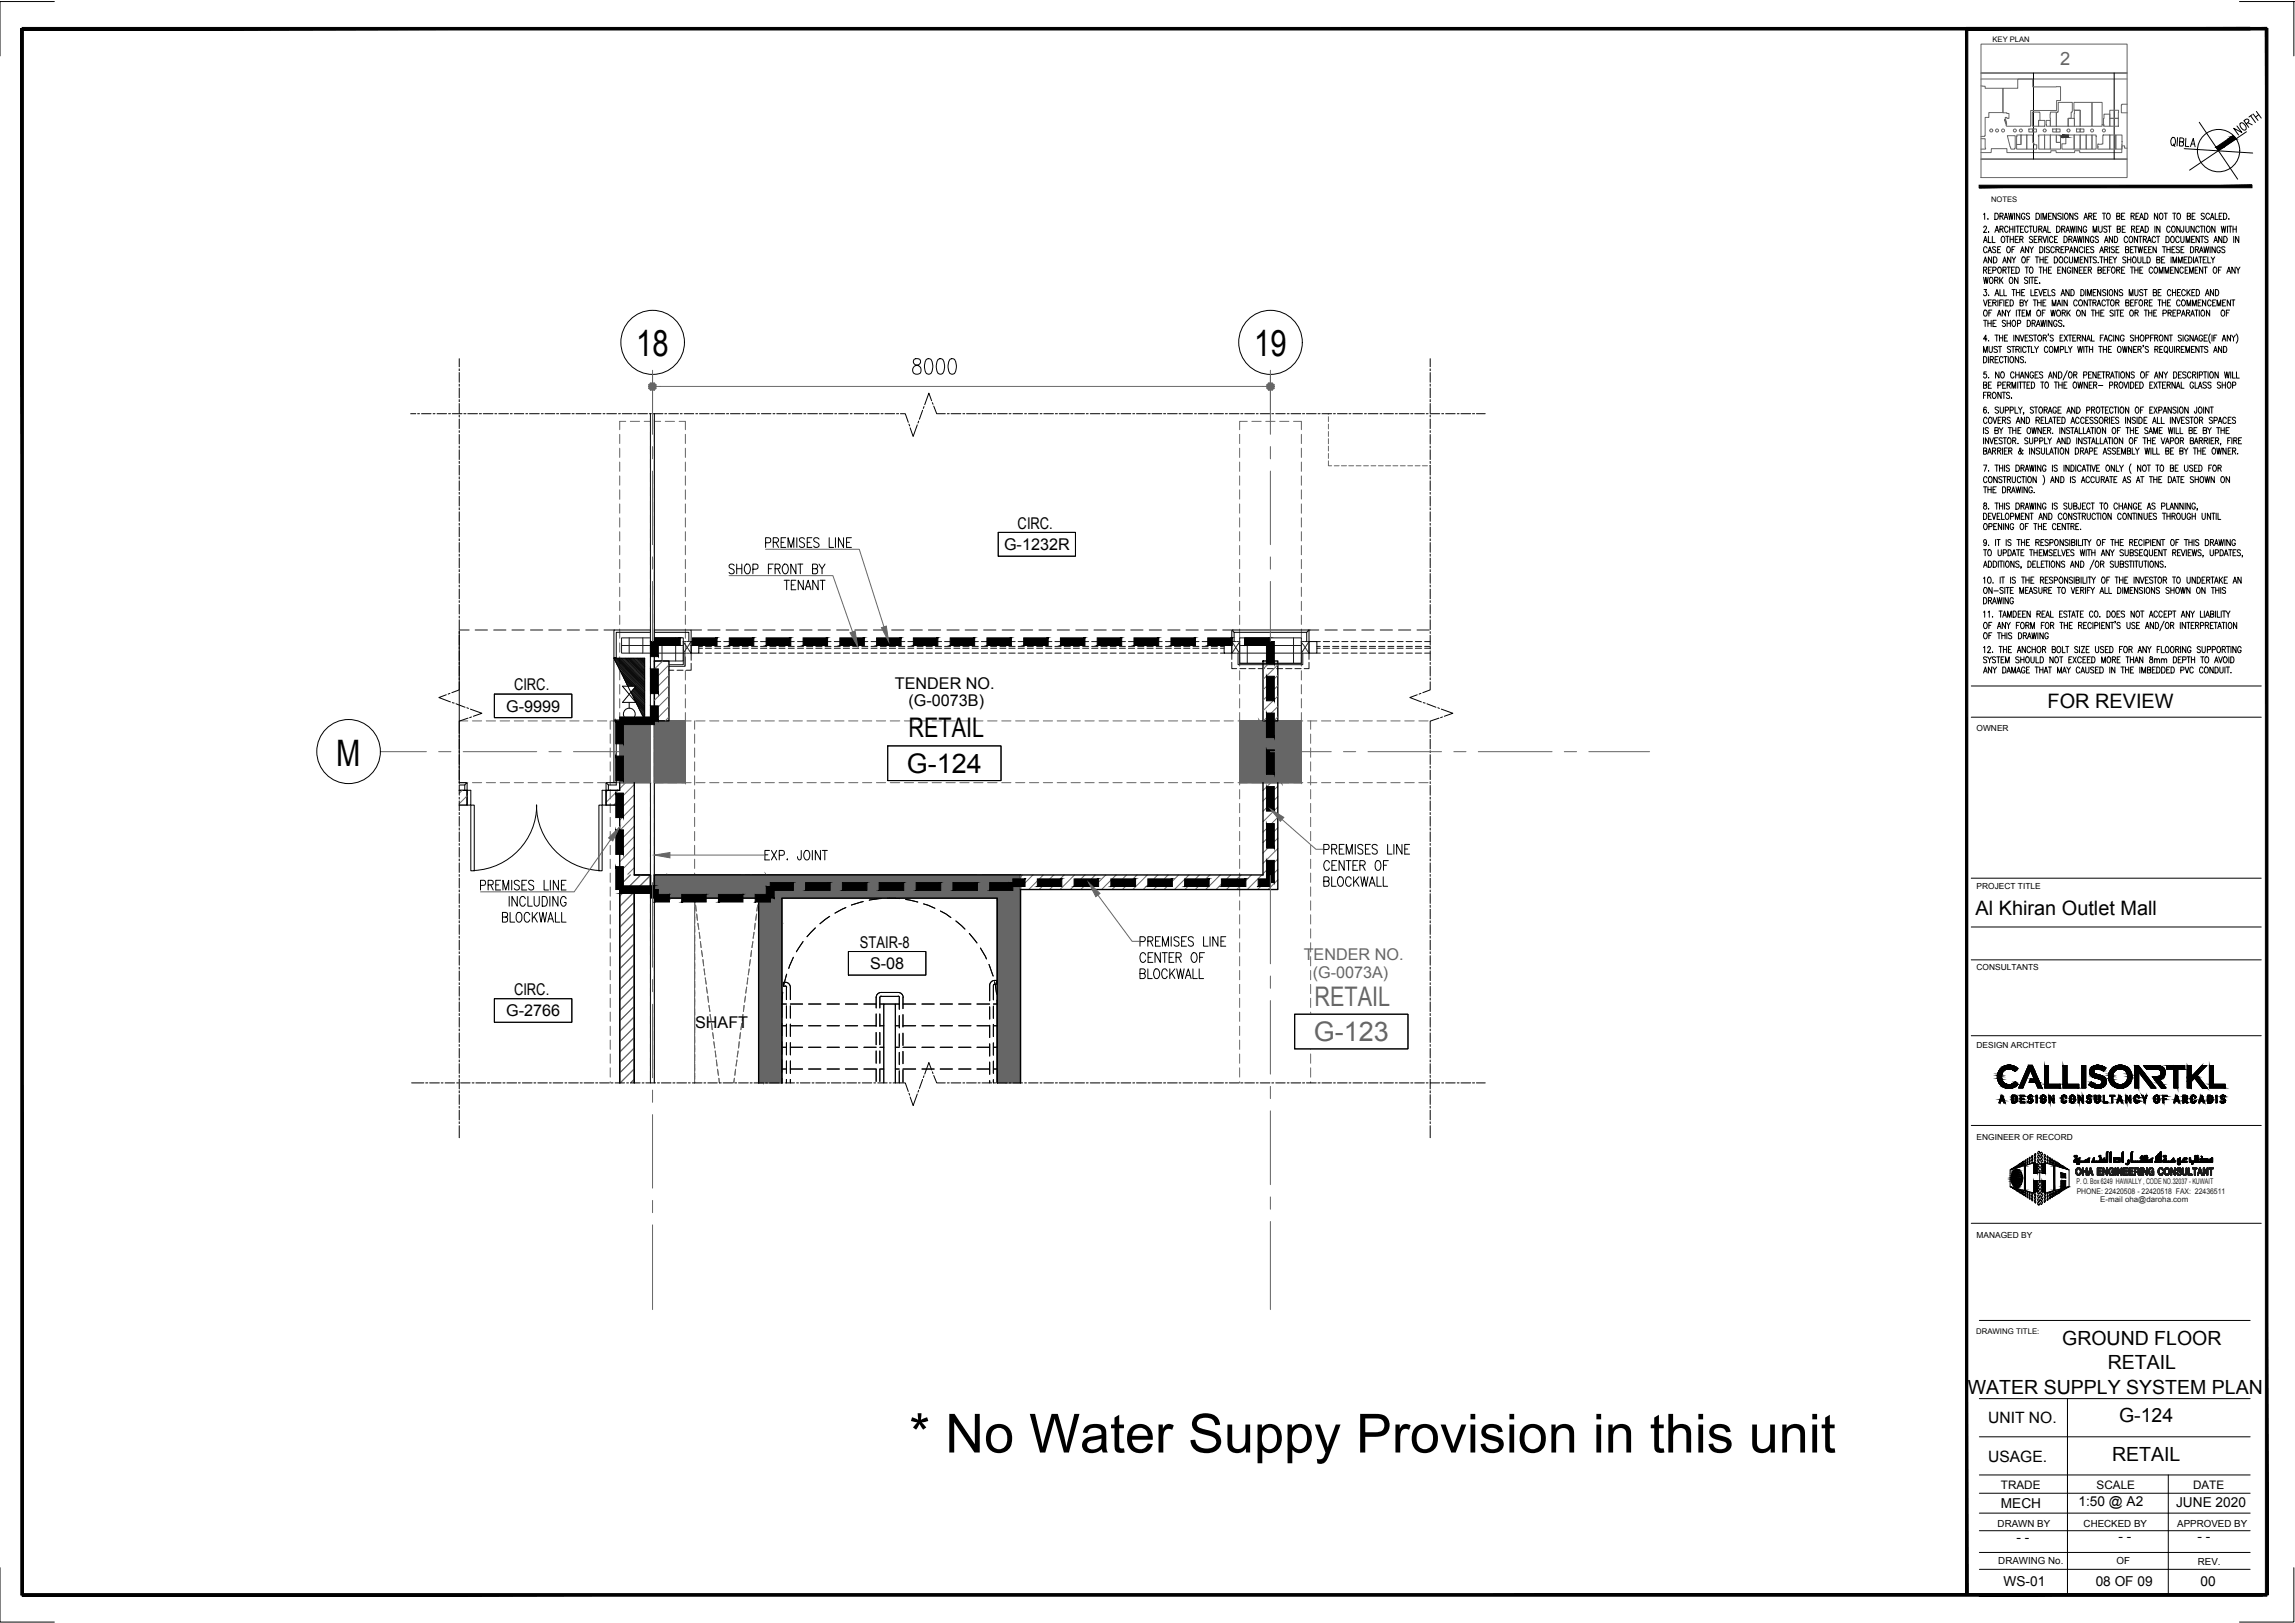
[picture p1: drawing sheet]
<svg xmlns="http://www.w3.org/2000/svg" width="420mm" height="297mm" viewBox="0 0 420 297" stroke-linecap="round" stroke-linejoin="round" font-family="sans-serif">
<defs><g id="words">
<text font-size="9.9" x="166.5" y="265.8">* No Water Suppy Provision in this unit</text>
<g font-size="6.7">
<text x="116.5" y="65.2">18</text>
<text x="229.6" y="65.2">19</text>
<text x="61.6" y="140.1">M</text>
</g>
<g font-size="4.9">
<text x="166.3" y="134.9">RETAIL</text>
<text x="166" y="141.5">G-124</text>
</g>
<g font-size="4.9" fill="#666">
<text x="118.5" y="158.7">EXP. JOINT</text>
<text x="240.7" y="184.1">RETAIL</text>
<text x="240.5" y="190.6">G-123</text>
</g>
<g font-size="3.6">
<text x="374.9" y="129.6">FOR REVIEW</text>
<text x="361.7" y="167.4">Al Khiran Outlet Mall</text>
<text x="377.5" y="246.2">GROUND FLOOR</text>
<text x="385.9" y="250.6">RETAIL</text>
<text x="360.3" y="255.2">WATER SUPPLY SYSTEM PLAN</text>
<text x="387.9" y="260.3">G-124</text>
<text x="386.7" y="267.3">RETAIL</text>
</g>
<text font-size="3.4" fill="#666" x="377.1" y="11.9">2</text>
<g font-size="3">
<text x="183.8" y="100.7">G-1232R</text>
<text x="186.3" y="96.8">CIRC.</text>
<text x="92.7" y="130.2">G-9999</text>
<text x="94.1" y="126.4">CIRC.</text>
<text x="163.8" y="126.1">TENDER NO.</text>
<text x="166.3" y="129.3">(G-0073B)</text>
<text x="157.4" y="173.5">STAIR-8</text>
<text x="159.3" y="177.4">S-08</text>
<text x="92.7" y="186">G-2766</text>
<text x="94.1" y="182.1">CIRC.</text>
<text x="127.3" y="188.1">SHAFT</text>
</g>
<g font-size="3" fill="#666">
<text x="238.7" y="175.7">TENDER NO.</text>
<text x="240.3" y="178.9">(G-0073A)</text>
</g>
<g font-size="2.9">
<text x="364" y="260.5">UNIT NO.</text>
<text x="364" y="267.5">USAGE.</text>
</g>
<g font-size="2.5">
<text x="380.5" y="275.6">1:50 @ A2</text>
<text x="398.4" y="275.8">JUNE 2020</text>
<text x="366.3" y="276">MECH</text>
<text x="369.1" y="282.1">- -</text>
<text x="387.8" y="282.1">- -</text>
<text x="402.3" y="282.1">- -</text>
<text x="366.8" y="290.2">WS-01</text>
<text x="383.7" y="290.2">08 OF 09</text>
<text x="402.8" y="290.2">00</text>
</g>
<g font-size="2.1">
<text x="366.3" y="272.5">TRADE</text>
<text x="383.8" y="272.5">SCALE</text>
<text x="401.5" y="272.6">DATE</text>
</g>
<g font-size="1.8">
<text x="365.7" y="279.5">DRAWN BY</text>
<text x="381.5" y="279.5">CHECKED BY</text>
<text x="398.6" y="279.5">APPROVED BY</text>
<text x="365.8" y="286.3">DRAWING No.</text>
<text x="387.5" y="286.3">OF</text>
<text x="402.4" y="286.5">REV.</text>
</g>
<g font-size="1.5">
<text x="361.9" y="133.8">OWNER</text>
<text x="361.9" y="162.6">PROJECT TITLE</text>
<text x="361.9" y="177.6">CONSULTANTS</text>
<text x="361.9" y="191.9">DESIGN ARCHTECT</text>
<text x="361.9" y="208.7">ENGINEER OF RECORD</text>
<text x="361.9" y="226.6">MANAGED BY</text>
</g>
<g font-size="1.4">
<text x="364.8" y="7.7">KEY PLAN</text>
<text x="364.5" y="36.9">NOTES</text>
<text x="361.8" y="244.2">DRAWING TITLE:</text>
</g>
<g font-size="1.4" fill="#1a1a1a">
<text x="380.2" y="216.8">P. O. Box 6249 HAWALLY , CODE NO.32037 - KUWAIT</text>
<text x="380.2" y="218.5">PHONE: 22420508 - 22420518 FAX: 22436511</text>
<text x="384.5" y="219.9">E-mail oha@daroha.com</text>
</g>
</g></defs>
<!-- layer: General Layout mezz$0$S-280-M_COLUMN -->
<path d="M113.5 131.9h5.6v11.3h-5.6zM119.8 131.9h5.7v11.3h-5.7zM226.9 131.9h11.4v11.3h-11.4z" fill="none" stroke="#666" stroke-width=".18"/>
<!-- layer: General Layout mezz$0$A-200-M_WALL_EXT -->
<path d="M138.9 198.2v-33.8h-19.1v-4.3h67v38.1M143.1 198.2v-33.8h39.5v33.8" fill="none" stroke="#666" stroke-width=".18"/>
<!-- layer: General Layout mezz$0$S-280-M_STRUCT_FRAME -->
<g fill="none" stroke="#666" stroke-width=".18">
<path d="M113.5 79.5v1.7M114.6 77.1h-1.1v1.5M115.4 77.1h1.7M117.9 77.1h1.2M119.1 76.4v1.6M119.1 78.9v1.7M119.8 75.7v.2M119.8 76.7v1.7M119.8 79.3v1.7M119.8 77.1h1.1M121.8 77.1h1.7M124.3 77.1h1.2v1.5"/>
<path d="M125.5 79.5v1.7M226.9 79.5v1.7M228.3 77.1h-1.4v1.5M229.2 77.1h1.7M231.7 77.1h1.7M234.3 77.1h1.7M236.8 77.1h1.5v1.5M238.3 79.5v1.7M113.5 82v1.7M113.5 84.6v1.7M113.5 87.1v1.7M113.5 89.6v1.8"/>
<path d="M113.5 92.2v1.7M113.5 94.8v1.7M113.5 97.3v1.7M113.5 99.9v1.6M119.1 81.5v1.7M119.1 84v1.7M119.1 86.6v1.7M119.1 89.1v1.7M119.1 91.6v1.7M119.1 94.2v1.7M119.1 96.8v1.7M119.1 99.3v1.7"/>
<path d="M119.8 81.8v1.7M119.8 84.4v1.6M119.8 86.9v1.7M119.8 89.4v1.7M119.8 92v1.7M119.8 94.6v1.7M119.8 97.1v1.7M119.8 99.6v1.7M125.5 82v1.7M125.5 84.6v1.7M125.5 87.1v1.7M125.5 89.6v1.8"/>
<path d="M125.5 92.2v1.7M125.5 94.8v1.7M125.5 97.3v1.7M125.5 99.9v1.6M226.9 82v1.7M226.9 84.6v1.7M226.9 87.1v1.7M226.9 89.6v1.7M226.9 92.2v1.7M226.9 94.8v1.7M226.9 97.3v1.7M226.9 99.9v1.6"/>
<path d="M238.3 82v1.7M238.3 84.6v1.7M238.3 87.1v1.7M238.3 89.6v1.7M238.3 92.2v1.7M238.3 94.8v1.7M238.3 97.3v1.7M238.3 99.9v1.6M113.5 102.4v1.7M113.5 104.9v1.7M113.5 107.5v1.7M113.5 110.1v1.6"/>
<path d="M113.5 112.6v1.7M113.5 115.1v1.7M113.5 117.7v1.7M119.1 101.8v1.7M119.1 104.4v1.7M119.1 106.9v1.7M119.1 109.5v1.7M119.1 112v1.7M119.1 114.6v1.7M119.1 117.1v1.7M119.1 119.7v1.7M119.8 102.2v1.7"/>
<path d="M119.8 104.7v1.7M119.8 107.3v1.7M119.8 109.8v1.7M119.8 112.4v1.7M119.8 114.9v1.7M119.8 117.5v1.7M125.5 102.4v1.7M125.5 104.9v1.7M125.5 107.5v1.7M125.5 110.1v1.6M125.5 112.6v1.7M125.5 115.1v1.7"/>
<path d="M125.5 117.7v1.7M226.9 102.4v1.7M226.9 104.9v1.7M226.9 107.5v1.7M226.9 110.1v1.6M226.9 112.6v1.7M226.9 115.1v1.7M226.9 117.7v1.7M238.3 102.4v1.7M238.3 104.9v1.7M238.3 107.5v1.7M238.3 110.1v1.6"/>
<path d="M238.3 112.6v1.7M238.3 115.1v1.7M238.3 117.7v1.7M84.1 131.9h1.5M86.5 131.9h1.7M89 131.9h1.7M91.6 131.9h1.7M94.1 131.9h1.7M96.7 131.9h1.7M99.2 131.9h1.7M101.8 131.9h1.7M104.3 131.9h1.7"/>
<path d="M106.8 131.9h1.7M109.4 131.9h1.7M111.7 131.9v1.6M111.7 134.4v1.6M111.7 136.9v1.7M111.7 139.4v1.7M113.5 130.4v1.5h-1.6M113.5 120.2v1.7M113.5 122.8v1.6M113.5 125.3v1.7M113.5 127.9v1.7M119.1 122.2v1.7"/>
<path d="M119.1 124.7v1.7M119.1 127.3v1.7M119.1 129.8v1.7M119.1 132.4v1.7M119.1 134.9v1.7M119.1 137.5v1.7M119.8 131.9h1.6M119.8 120v1.7M119.8 122.5v1.7M119.8 125.1v1.7M119.8 127.7v1.7M119.8 130.2v1.7"/>
<path d="M119.8 132.7v1.7M119.8 135.3v1.7M119.8 137.8v1.7M122.3 131.9h1.7M124.8 131.9h1.7M125.5 120.2v1.7M125.5 122.8v1.6M125.5 125.3v1.7M125.5 127.9v1.7M125.5 130.4v1.5M127.2 131.9v1.6M127.2 134.4v1.6"/>
<path d="M127.2 136.9v1.7M127.2 139.4v1.7M127.4 131.9h1.7M129.9 131.9h1.7M132.5 131.9h1.7M135 131.9h1.7M137.5 131.9h1.7M140.1 131.9h1.7M142.6 131.9h1.8M145.2 131.9h1.7M147.7 131.9h1.7M150.3 131.9h1.7"/>
<path d="M152.8 131.9h1.7M155.4 131.9h1.7M157.9 131.9h1.7M160.4 131.9h1.7M163 131.9h1.7M165.6 131.9h1.7M168.1 131.9h1.7M170.6 131.9h1.7M173.2 131.9h1.7M175.7 131.9h1.7M178.3 131.9h1.7M180.8 131.9h1.7"/>
<path d="M183.4 131.9h1.7M185.9 131.9h1.7M188.5 131.9h1.7M191 131.9h1.7M193.5 131.9h1.7M196.1 131.9h1.7M198.6 131.9h1.7M201.2 131.9h1.7M203.8 131.9h1.6M206.3 131.9h1.7M208.8 131.9h1.7M211.4 131.9h1.7"/>
<path d="M213.9 131.9h1.7M216.5 131.9h1.6M219 131.9h1.7M221.6 131.9h1.7M224.1 131.9h1.7M226.7 131.9h1.6M226.9 120.2v1.7M226.9 122.8v1.6M226.9 125.3v1.7M226.9 127.9v1.7M226.9 130.4v3.1M226.9 134.4v1.6"/>
<path d="M226.9 136.9v1.7M226.9 139.4v1.7M229.2 131.9h1.7M231.7 131.9h1.7M234.3 131.9h1.7M236.8 131.9h1.7M238.3 120.2v1.7M238.3 122.8v1.6M238.3 125.3v1.7M238.3 127.9v1.7M238.3 130.4v1.5M239.4 131.9h1.7"/>
<path d="M239.9 131.9v1.6M239.9 134.4v1.6M239.9 136.9v1.7M239.9 139.4v1.7M241.9 131.9h1.7M244.5 131.9h1.7M247 131.9h1.7M249.6 131.9h1.6M252.1 131.9h1.7M254.6 131.9h1.7M257.2 131.9h1.7M259.8 131.9h1.7"/>
<path d="M84.1 143.2h1.5M86.5 143.2h1.7M89 143.2h1.7M91.6 143.2h1.7M94.1 143.2h1.7M96.7 143.2h1.7M99.2 143.2h1.7M101.8 143.2h1.7M104.3 143.2h1.7M106.8 143.2h1.7M109.4 143.2h1.7M111.7 142v1.7"/>
<path d="M111.7 144.5v1.7M111.7 147.1v1.6M111.7 149.6v1.7M111.7 152.2v1.7M111.7 154.7v1.7M111.7 157.3v1.6M111.7 159.8v1.7M111.9 143.2h1.6M119.1 140v1.7M119.1 142.6v1.7M119.1 145.1v1.7M119.1 147.6v1.7"/>
<path d="M119.1 150.2v1.7M119.1 152.8v1.7M119.8 143.2h1.6M119.8 140.4v1.7M119.8 142.9v1.7M119.8 145.5v1.7M119.8 148v1.7M119.8 150.6v1.7M119.8 153.1v1.7M122.3 143.2h1.7M124.8 143.2h1.7M127.2 142v1.7"/>
<path d="M127.2 144.5v1.7M127.2 147.1v1.6M127.2 149.6v1.7M127.2 152.2v1.7M127.2 159.8v1.7M127.4 143.2h1.7M129.9 143.2h1.7M132.5 143.2h1.7M135 143.2h1.7M137.5 143.2h1.7M140.1 143.2h1.7M142.6 143.2h1.8"/>
<path d="M145.2 143.2h1.7M147.7 143.2h1.7M150.3 143.2h1.7M152.8 143.2h1.7M155.4 143.2h1.7M157.9 143.2h1.7M160.4 143.2h1.7M163 143.2h1.7M165.6 143.2h1.7M168.1 143.2h1.7M170.6 143.2h1.7M173.2 143.2h1.7"/>
<path d="M175.7 143.2h1.7M178.3 143.2h1.7M180.8 143.2h1.7M183.4 143.2h1.7M185.9 143.2h1.7M188.5 143.2h1.7M191 143.2h1.7M193.5 143.2h1.7M196.1 143.2h1.7M198.6 143.2h1.7M201.2 143.2h1.7M203.8 143.2h1.6"/>
<path d="M206.3 143.2h1.7M208.8 143.2h1.7M211.4 143.2h1.7M213.9 143.2h1.7M216.5 143.2h1.6M219 143.2h1.7M221.6 143.2h1.7M224.1 143.2h1.7M226.7 143.2h1.6M226.9 142v1.7M226.9 144.5v1.7M226.9 147.1v1.6"/>
<path d="M226.9 149.6v1.7M226.9 152.2v1.7M226.9 154.7v1.7M226.9 157.3v1.6M226.9 159.8v1.7M229.2 143.2h1.7M231.7 143.2h1.7M234.3 143.2h1.7M236.8 143.2h1.7M239.4 143.2h1.7M239.9 142v1.7M239.9 144.5v1.7"/>
<path d="M239.9 147.1v1.6M239.9 149.6v1.7M239.9 152.2v1.7M239.9 154.7v1.7M239.9 157.3v1.6M239.9 159.8v1.7M241.9 143.2h1.7M244.5 143.2h1.7M247 143.2h1.7M249.6 143.2h1.6M252.1 143.2h1.7M254.6 143.2h1.7"/>
<path d="M257.2 143.2h1.7M259.8 143.2h1.7M111.7 162.3v1.7M111.7 164.9v1.7M111.7 167.4v1.7M111.7 170v1.7M111.7 172.5v1.7M111.7 175.1v1.7M111.7 177.6v1.7M119.1 160.4v1.7M119.1 162.9v1.7M119.1 165.5v1.7"/>
<path d="M119.1 168v1.7M119.1 170.6v1.7M119.1 173.1v1.7M119.1 175.7v1.7M119.1 178.2v1.7M119.8 160.7v1.7M119.8 163.3v1.7M119.8 165.8v1.7M119.8 168.4v1.7M119.8 170.9v1.7M119.8 173.5v1.7M119.8 176v1.7"/>
<path d="M119.8 178.5v1.7M127.2 162.3v1.7M127.2 164.9v33.3M128.8 164.4h-1.6v1.1M129.6 164.4h1.7M132.2 164.4h1.7M134.7 164.4h1.7M137.2 164.4h1.7v1.1M138.9 166.3v1.7M138.9 168.9v1.7M138.9 171.4v1.7M138.9 174v1.7"/>
<path d="M138.9 176.5v1.7M138.9 179.1v1.6M226.9 162.3v1.7M226.9 164.9v1.7M226.9 167.4v1.7M226.9 170v1.7M226.9 172.5v1.7M226.9 175.1v1.7M226.9 177.6v1.7M239.9 162.3v1.7M239.9 164.9v1.7M239.9 167.4v1.7"/>
<path d="M239.9 170v1.7M239.9 172.5v1.7M239.9 175.1v1.7M239.9 177.6v1.7M111.7 180.2v1.6M111.7 182.7v1.7M111.7 185.2v1.7M111.7 187.8v1.7M111.7 190.4v1.7M111.7 192.9v1.7M111.7 195.4v1.7M111.7 198v.2"/>
<path d="M119.1 180.7v1.7M119.1 183.3v1.7M119.1 185.9v1.7M119.1 188.4v1.7M119.1 191v1.6M119.1 193.5v1.7M119.1 196v1.7M119.8 181.1v1.7M119.8 183.7v1.7M119.8 186.2v1.7M119.8 188.8v1.6M119.8 191.3v1.7"/>
<path d="M119.8 193.8v1.7M119.8 196.4v1.7M138.9 181.6v1.7M138.9 184.1v1.7M138.9 186.7v1.7M138.9 189.3v1.7M138.9 191.8v1.7M138.9 194.3v1.7M138.9 196.9v1.3M226.9 180.2v1.6M226.9 182.7v1.7M226.9 185.2v1.7"/>
<path d="M226.9 187.8v1.7M226.9 190.4v1.7M226.9 192.9v1.7M226.9 195.4v1.7M226.9 198v.2M239.9 180.2v1.6M239.9 182.7v1.7M239.9 185.2v1.7M239.9 187.8v1.7M239.9 190.4v1.7M239.9 192.9v1.7M239.9 195.4v1.7"/>
<path d="M239.9 198v.2"/>
</g>
<!-- layer: 01_GROUND FLOOR PLAN$0$ae-00-col-gf-x$0$A-EXP-JOINT -->
<path d="M119.1 75.7v122.5M119.8 75.7v122.5" fill="none" stroke="#1a1a1a" stroke-width=".18"/>
<!-- layer: 01_GROUND FLOOR PLAN$0$ae-00-col-gf-x$0$A-COL -->
<path d="M113.5 131.9h5.6v11.3h-5.6zM119.8 131.9h5.7v11.3h-5.7zM226.9 131.9h11.4v11.3h-11.4z" fill="none" stroke="#666" stroke-width=".18"/>
<!-- layer: 01_GROUND FLOOR PLAN$0$ae-00-col-gf-x$0$A-COL-HATCH -->
<g fill="#666" stroke="#666" stroke-width=".18">
<path d="M113.5 131.9h5.6v8.4z"/>
<path d="M113.5 131.9l5.6 8.4v2.9z"/>
<path d="M119.8 131.9h5.7v8.4z"/>
<path d="M119.8 131.9l5.7 8.4v2.9z"/>
<path d="M230.6 131.9h7.7v11.3z"/>
<path d="M230.6 131.9l7.7 11.3h-3.7z"/>
<path d="M113.5 131.9v3l5.6 8.3zM113.5 134.9l5.6 8.3h-5.6z"/>
<path d="M119.8 131.9v3l5.7 8.3zM119.8 134.9l5.7 8.3h-5.7z"/>
<path d="M226.9 131.9l7.7 11.3-4-11.3zM226.9 131.9l7.7 11.3h-7.7z"/>
<path d="M113.5 131.9v3l5.6 8.3zM113.5 134.9l5.6 8.3h-5.6z"/>
<path d="M119.8 131.9v3l5.7 8.3zM119.8 134.9l5.7 8.3h-5.7z"/>
<path d="M226.9 131.9l7.7 11.3-4-11.3zM226.9 131.9l7.7 11.3h-7.7z"/>
</g>
<!-- layer: 01_GROUND FLOOR PLAN$0$ae-00-col-gf-x$0$A-CON_WALL -->
<path d="M138.9 198.2v-33.8h-19.1v-4.3h67v38.1M143.1 198.2v-33.8h39.5v33.8" fill="none" stroke="#000" stroke-width=".25"/>
<!-- layer: 01_GROUND FLOOR PLAN$0$ae-00-col-gf-x$0$A-CON-WALL-HATCH -->
<g fill="#666" stroke="#666" stroke-width=".18">
<path d="M179.7 160.1h7.1v10.5z"/>
<path d="M182.6 164.4l1.5 33.8h-1.5z"/>
<path d="M122.2 160.1l2.9 4.3h-2.4z"/>
<path d="M138.9 184.8l.9 13.4h-.9z"/>
<path d="M143.1 164.4h39.5l-2.9-4.3zM140.3 160.1h39.4l-36.6 4.3z"/>
<path d="M140.3 160.1l2.8 8.4v-4.1zM137.5 160.1h2.8l2.8 8.4z"/>
<path d="M137.5 160.1l5.6 10.5v-2.1zM136 160.1h1.5l5.6 10.5z"/>
<path d="M186.8 170.6v27.6h-2.7zM182.6 164.4l1.5 33.8 2.7-27.6z"/>
<path d="M138.9 164.4l4.2 26.7v-20.5zM138.9 164.4l4.2 26.7-4.2-6.3z"/>
<path d="M125.1 164.4h13.8l-2.9-4.3zM122.2 160.1h13.8l-10.9 4.3z"/>
<path d="M119.8 160.1l2.9 4.3-.5-4.3zM119.8 160.1l2.9 4.3h-2.9z"/>
<path d="M143.1 191.1v7.1h-3.3zM138.9 184.8l.9 13.4 3.3-7.1z"/>
<path d="M143.1 164.4h39.5l-2.9-4.3zM140.3 160.1h39.4l-36.6 4.3z"/>
<path d="M140.3 160.1l2.8 8.4v-4.1zM137.5 160.1h2.8l2.8 8.4z"/>
<path d="M137.5 160.1l5.6 10.5v-2.1zM136 160.1h1.5l5.6 10.5z"/>
<path d="M186.8 170.6v27.6h-2.7zM182.6 164.4l1.5 33.8 2.7-27.6z"/>
<path d="M138.9 164.4l4.2 26.7v-20.5zM138.9 164.4l4.2 26.7-4.2-6.3z"/>
<path d="M125.1 164.4h13.8l-2.9-4.3zM122.2 160.1h13.8l-10.9 4.3z"/>
<path d="M119.8 160.1l2.9 4.3-.5-4.3zM119.8 160.1l2.9 4.3h-2.9z"/>
<path d="M143.1 191.1v7.1h-3.3zM138.9 184.8l.9 13.4 3.3-7.1z"/>
</g>
<!-- layer: 01_GROUND FLOOR PLAN$0$ae-00-gf-st-x$0$S-STRS -->
<g fill="none" stroke="#000" stroke-width=".18">
<path d="M143.1 187.7h.9M143.1 191.7h.9M143.1 195.7h.9M143.1 187.3v2.2M143.1 190.7v2.2M143.1 194v2.2M143.1 197.4v.8M144 183.8h-.9v2.4M144.7 183.8h2.2M144.7 187.7h2.2M144.7 191.7h2.2M144.7 195.7h2.2"/>
<path d="M148 183.8h2.3M148 187.7h2.3M148 191.7h2.3M148 195.7h2.3M151.4 183.8h2.3M151.4 187.7h2.3M151.4 191.7h2.3M151.4 195.7h2.3M154.8 183.8h2.2M154.8 187.7h2.2M154.8 191.7h2.2M154.8 195.7h2.2"/>
<path d="M158.2 183.8h2.2M158.2 187.7h2.2M158.2 191.7h2.2M158.2 195.7h2.2M161.1 183.8h.7M161.1 187.7h.7M161.1 191.7h.7M161.1 195.7h.7M161.8 198.2v-14.4h2.1v14.4M163.9 183.8h.7M163.9 187.7h.7M163.9 191.7h.7"/>
<path d="M163.9 195.7h.7M165.3 183.8h2.3M165.3 187.7h2.3M165.3 191.7h2.3M165.3 195.7h2.3M168.8 183.8h2.2M168.8 187.7h2.2M168.8 191.7h2.2M168.8 195.7h2.2M172.1 183.8h2.3M172.1 187.7h2.3M172.1 191.7h2.3"/>
<path d="M172.1 195.7h2.3M175.5 183.8h2.3M175.5 187.7h2.3M175.5 191.7h2.3M175.5 195.7h2.3M178.9 183.8h2.3M178.9 187.7h2.3M178.9 191.7h2.3M178.9 195.7h2.3M181.9 183.8h.7v14.4M181.9 187.7h.7M181.9 191.7h.7"/>
<path d="M181.9 195.7h.7"/>
</g>
<!-- layer: 01_GROUND FLOOR PLAN$0$ae-00-gf-st-x$0$A-FLOR-HRAL -->
<g fill="none" stroke="#000" stroke-width=".18">
<path d="M143.8 179.8h-.4v.7h.4M143.8 179.8a.91 .91 0 0 1 .9 .9v2.3M182.1 179.4h.4v.8h-.4M182.1 179.4a.91 .91 0 0 0-.9 .9M143.8 180.5l.2 .2M144 180.7v2.3M144 184.1v2.2M144 187.4v2.3M144 190.8v2.3M144 194.2v2.3M144 197.6v.6M144.7 184.1v2.2"/>
<path d="M144.7 187.4v2.3M144.7 190.8v2.3M144.7 194.2v2.3M144.7 197.6v.6M160.4 182.6v1.9M160.4 185.6v2.2M160.4 189v2.2M160.4 192.3v2.3M160.4 195.7v2.2M161.1 182.6v1.9M161.1 185.6v2.2M161.1 189v2.2"/>
<path d="M161.1 192.3v2.3M161.1 195.7v2.2M161.3 182.4h3.1M161.3 182.3l-.2 .2M164.4 181.6h-3.1a.91 .91 0 0 0-.9 .9M164.4 181.6a.91 .91 0 0 1 1 .9M164.4 182.3l.3 .2M164.6 182.6v2.1M164.6 185.9v2.2M164.6 189.2v2.3M164.6 192.6v2.2M164.6 196v2.2"/>
<path d="M165.3 182.6v2M165.3 185.7v2.2M165.3 189.1v2.2M165.3 192.4v2.3M165.3 195.8v2.3M181.2 180.4v2.8M181.2 184.3v2.2M181.2 187.6v2.3M181.2 191v2.3M181.2 194.4v2.2M181.2 197.8v.4M181.9 180.4v2.6"/>
<path d="M181.9 184.1v2.3M181.9 187.5v2.2M181.9 190.9v2.2M181.9 194.2v2.3M181.9 197.6v.6M182.1 180.1l-.2 .2"/>
</g>
<!-- layer: 01_GROUND FLOOR PLAN$0$ae-00-gf-st-x$0$A-DETL -->
<g fill="none" stroke="#000" stroke-width=".18">
<path d="M144 178.3l-.5 2.2M145.2 175.2l-.8 2M147 172.3l-1.2 1.9M149.3 169.8l-1.6 1.6M151.9 167.7l-1.8 1.4M154.9 166.1l-2 1M158 165l-2.1 .6M161.3 164.5l-2.2 .2M162.5 164.4l2.2 .1M165.8 164.6l2.2 .5M169.1 165.4l2.1 .8M172.2 166.7l1.9 1.2"/>
<path d="M175 168.6l1.7 1.4M177.5 170.8l1.4 1.8M179.5 173.5l1.1 2M181.1 176.5l.7 2.1M182.1 179.7l.4 2.2M143.3 181.6l-.2 2.2M182.5 183l.1 .8"/>
</g>
<!-- layer: 01_GROUND FLOOR PLAN$0$ae-00-col-gf-x$0$A-WALL_INT -->
<path d="M113.5 160h.1M113.5 160.1v38.1M116.1 160.1h3v2.7h-3v35.4" fill="none" stroke="#000" stroke-width=".25"/>
<!-- layer: 01_GROUND FLOOR PLAN$0$ae-00-col-gf-x$0$A-WA-HATCH -->
<g fill="none" stroke="#666" stroke-width=".18">
<path d="M113.5 160.1v.1M115.4 160.1l-1.9 2M116.1 163.2l-2.6 2.7M116.1 165.1l-2.6 2.7M116.1 167l-2.6 2.7M116.1 168.9l-2.6 2.7M116.1 170.8l-2.6 2.7M116.1 172.7l-2.6 2.7M116.1 174.7l-2.6 2.6M116.1 176.6l-2.6 2.6M116.1 178.5l-2.6 2.6M117.3 160.1l-3.8 3.9"/>
<path d="M119.1 160.2l-2.6 2.6M119.1 162.1l-.7 .7M116.1 180.4l-2.6 2.6M116.1 182.3l-2.6 2.6M116.1 184.2l-2.6 2.6M116.1 186.1l-2.6 2.7M116.1 188l-2.6 2.7M116.1 189.9l-2.6 2.7M116.1 191.8l-2.6 2.7M116.1 193.7l-2.6 2.7M116.1 195.6l-2.6 2.6M116.1 197.5l-.7 .7"/>
</g>
<!-- layer: 01_GROUND FLOOR PLAN$0$ae-00-col-gf-x$0$A-FLOR-OVHD -->
<g fill="none" stroke="#666" stroke-width=".18">
<path d="M127.2 166.1v1.1M127.2 167.8v1.1M127.2 169.4v1.2M127.2 171.1v1.2M127.2 172.8v1.1M127.2 174.5v1.1M127.2 176.2v1.1M127.2 177.9v1.1M127.2 179.6v1.1M127.3 165.1l-.1-.7v1.1M127.3 165.6l.2 1.1M127.6 167.3l.1 1.1"/>
<path d="M127.8 169l.1 1.1M128 170.6l.1 1.1M128.2 172.3l.2 1.1M128.4 174l.2 1.1M128.7 175.6l.1 1.2M128.9 177.3l.1 1.1M129.1 179l.2 1.1M136.9 179l-.1 1.1M137.2 177.3l-.2 1.1M137.4 175.6l-.2 1.2M137.6 174l-.1 1.1M137.8 172.3l-.1 1.1"/>
<path d="M138 170.6l-.1 1.1M138.3 169l-.2 1.1M138.5 167.3l-.2 1.1M138.7 165.6l-.1 1.1M138.9 164.4l-.1 .7M127.2 181.3v1.1M127.2 183v1.1M127.2 184.6v1.1M127.2 186.3v1.1M127.2 188v1.1M127.2 189.7v1.1M127.2 191.3v1.2"/>
<path d="M127.2 193v1.2M127.2 194.7v1.2M127.2 196.4v1.1M127.2 198.1v.1M129.3 180.7l.2 1.1M129.6 182.3l.1 1.1M129.8 184l.2 1.1M130 185.7l.2 1.1M130.3 187.3l.1 1.2M130.5 189l.1 1.1M130.7 190.7l.2 1.1M130.9 192.3l.2 1.1"/>
<path d="M131.1 194l.2 1.1M131.4 195.7l.1 1.1M131.6 197.3l.1 .9M134.5 197.3l-.2 .9M134.7 195.7l-.2 1.1M134.9 194l-.2 1.1M135.1 192.3l-.1 1.1M135.3 190.7l-.1 1.1M135.6 189l-.2 1.1M135.8 187.3l-.2 1.2M136 185.7l-.1 1.1M136.2 184l-.1 1.1"/>
<path d="M136.5 182.3l-.2 1.1M136.7 180.7l-.2 1.1"/>
</g>
<!-- layer: 01_GROUND FLOOR PLAN$0$A-WA-HATCH -->
<g fill="none" stroke="#666" stroke-width=".18">
<path d="M121.3 121l-1.5 1.5M122.5 121.7l-2.7 2.7M122.5 123.6l-2.7 2.7M122.5 125.5l-2.7 2.7M122.5 127.4l-2.7 2.7M122.5 129.3l-2.6 2.6M122.5 131.2l-.7 .7M232.7 121l-1.5 1.5M233.9 121.7l-2.7 2.7M233.9 123.6l-2.7 2.7M233.9 125.5l-2.7 2.7M233.9 127.4l-2.7 2.7"/>
<path d="M233.9 129.3l-2.6 2.6M233.9 131.2l-.7 .7M84.6 144.6l-.5 .6M85.5 145.7l-1.4 1.4M111.3 144.6l-.3 .3M113.2 144.6l-2.2 2.2M113.5 143.2h2.6M114.6 143.2l-1.1 1.1M116.1 143.6l-3.7 3.7M116.1 145.5l-2.6 2.7M116.1 147.4l-2.6 2.7M116.1 149.3l-2.6 2.7"/>
<path d="M116.1 151.2l-2.6 2.7M116.1 153.1l-2.6 2.7M116.1 155l-2.6 2.7M116.1 156.9l-2.6 2.7M116.1 158.8l-1.2 1.2M231.2 143.2h2.7M232.7 143.2l-1.5 1.5M233.9 143.9l-2.7 2.7M233.9 145.8l-2.7 2.7M233.9 147.7l-2.7 2.7M233.9 149.6l-2.7 2.7M233.9 151.5l-2.7 2.7"/>
<path d="M233.9 153.4l-2.7 2.7M233.9 155.3l-2.7 2.7M233.9 157.2l-2.7 2.7M233.9 159.1l-3.6 3.7M186.8 160.1v2.7M187.2 160.1l-.4 .4M189.1 160.1l-2.3 2.3M191 160.1l-2.7 2.7M192.9 160.1l-2.7 2.7M194.8 160.1l-2.6 2.7M196.7 160.1l-2.6 2.7M198.6 160.1l-2.6 2.7"/>
<path d="M200.5 160.1l-2.6 2.7M202.4 160.1l-2.6 2.7M204.3 160.1l-2.6 2.7M206.2 160.1l-2.6 2.7M208.2 160.1l-2.7 2.7M210.1 160.1l-2.7 2.7M212 160.1l-2.7 2.7M213.9 160.1l-2.7 2.7M215.8 160.1l-2.7 2.7M217.7 160.1l-2.7 2.7M219.6 160.1l-2.7 2.7M221.5 160.1l-2.7 2.7"/>
<path d="M223.4 160.1l-2.7 2.7M225.3 160.1l-2.7 2.7M227.2 160.1l-2.7 2.7M229.1 160.1l-2.7 2.7M231 160.1l-2.7 2.7M233.9 161l-1.7 1.8"/>
</g>
<!-- layer: 01_GROUND FLOOR PLAN$0$A-WALL_INT -->
<path d="M119.8 121h2.7v10.9h-2.7zM231.2 121h2.7v10.9h-2.7zM84.1 144.6h1.4v2.7h-1.4M113.5 143.2v1.4h-2.5v2.7h2.5v12.7M116.1 143.2v16.9M231.2 143.2v16.9h-44.4M233.9 143.2v19.6h-47.1" fill="none" stroke="#000" stroke-width=".25"/>
<!-- layer: 01_GROUND FLOOR PLAN$0$A-DOOR -->
<path d="M85.5 144.6h.7v2.7h-.7zM86.2 147.3h.6v12.1h-.6zM98.2 147.3a12 12 0 0 0 11.4 12M98.3 147.3a12 12 0 0 1-11.5 12M109.6 147.3h.6v12.1h-.6zM110.2 144.6h.8v2.7h-.8z" fill="none" stroke="#000" stroke-width=".18"/>
<g fill="none" stroke="#000" stroke-width=".18">
<path d="M84.1 115.4v27.8h1.2v.2M112.4 115.3h6.7v.4h-6.3v4.6h-.4zM126.1 117.4v-1.7h-6.3v-.4h6.7v2.1M225.5 117.4v-2l.1-.1h13.9l.1 .1v2M225.6 115.4l.3 .3M225.9 117.4v-1.7h13.3v1.7M239.5 115.4l-.3 .3M239.6 115.3h.1M84.1 143.7h1M85.1 143.7v.9M85.3 143.4h.2v1.2M85.3 143.4l-.2 .3"/>
<path d="M111.1 143.4h-.1v1.2M111.1 143.4l.3 .3M111.4 143.7v.9M112.4 143.2v-11.3h.4v11.8h-1.4M112.8 143.2h-1.7v.2"/>
</g>
<!-- layer: 01_GROUND FLOOR PLAN$0$AE-00-GF PLAN-ISK-X$0$A-Steel Frame -->
<path d="M113.8 118.1h5.3M115.2 116.7v2.8M119.1 116.7h-5.3v2.8h5.3M119.8 116.7h5.3v4.3h-5.3M119.8 119.5h5.3M119.8 118.1h5.3M123.7 116.7v4.3M226.9 116.7h11.4v4.7h-11.4zM226.9 119.5h11.4M226.9 118.1h11.4M228.3 116.7v4.7M236.8 116.7v4.7" fill="none" stroke="#1a1a1a" stroke-width=".18"/>
<!-- layer: 01_GROUND FLOOR PLAN$0$AE-00-GF PLAN-ISK-X$0$A-GLZ-HID -->
<g fill="none" stroke="#1a1a1a" stroke-width=".18">
<path d="M125.1 117.4l.1 .2M125.1 119.3v.2h.2M125.1 117.8v.2M125.1 118.1v.2M125.1 118.4v.2M125.1 118.7v.2M125.1 119v.2M125.2 119.4l-.1 .1M125.2 117.7l.1 .1M125.3 117.4h-.2v.3M125.3 119.2v.1M125.4 117.4h.2"/>
<path d="M125.4 119.5h.2M125.4 117.9l.1 .2M125.5 118.9l-.1 .2M125.6 118.1l.1 .2M125.7 118.6l-.1 .2M125.7 117.4h.2M125.7 119.5h.2M125.7 118.4l.2 .2M125.9 118.4l-.1 .2M125.9 118.6l.1 .2M126 117.4h.2M126 119.5h.2"/>
<path d="M126 118.1l-.1 .2M126.1 118.9l.1 .2M126.2 117.9l-.1 .2M126.2 119.2l.2 .1M126.3 117.4h.2v.3M126.4 117.6l-.2 .2M126.4 119.4l.1 .1h-.2M126.5 117.8v.2M126.5 118.1v.2M126.5 118.4v.2M126.5 118.7v.2M126.5 119v.2"/>
<path d="M126.5 119.3v.2M126.5 117.4l-.1 .1M225.5 117.8v.2M225.5 118.1v.2M225.5 118.4v.2M225.5 118.7v.2M225.5 119v.2M225.5 119.3v.2M225.5 117.4l.1 .1M225.6 119.4l-.1 .1h.2M225.7 117.6l.1 .2M225.7 117.4h-.2v.3"/>
<path d="M225.8 117.4h.2M225.8 119.5h.2M225.8 119.2l-.1 .1M225.8 117.9l.1 .2M226 118.9l-.2 .2M226 118.1l.1 .2M226.1 117.4h.2M226.1 119.5h.2M226.1 118.6l-.1 .2M226.1 118.4l.2 .2M226.3 118.4l-.1 .2M226.3 118.6l.1 .2"/>
<path d="M226.4 117.4h.2M226.4 119.5h.2M226.5 118.1l-.1 .2M226.5 118.9l.1 .2M226.7 117.9l-.2 .2M226.7 119.2l.1 .1M226.7 117.4h.2v.3M226.8 117.7l-.1 .1M226.8 119.4l.1 .1M226.9 119.3v.2h-.2M226.9 117.8v.2M226.9 118.1v.2"/>
<path d="M226.9 118.4v.2M226.9 118.7v.2M226.9 119v.2M227 117.4l-.1 .2M238.2 117.4l.1 .2M238.3 119.3v.2h.2M238.3 117.8v.2M238.3 118.1v.2M238.3 118.4v.2M238.3 118.7v.2M238.3 119v.2M238.3 117.7l.2 .1"/>
<path d="M238.3 119.4v.1M238.5 117.4h-.2v.3M238.5 119.2l-.1 .1M238.5 117.4h.3M238.5 119.5h.3M238.5 117.9l.1 .2M238.7 118.9l-.2 .2M238.7 118.1l.1 .2M238.8 117.4h.3M238.8 119.5h.3M238.8 118.6l-.1 .2M238.9 118.4l.1 .2"/>
<path d="M239 118.4l-.1 .2M239.1 118.6v.2M239.1 117.4h.3M239.1 119.5h.3M239.2 118.1l-.1 .2M239.2 118.9l.1 .2M239.4 117.9l-.2 .2M239.4 119.2l.1 .1M239.4 117.4h.2v.3M239.5 117.6l-.1 .2M239.6 119.4v.1h-.2M239.6 117.8v.2"/>
<path d="M239.6 118.1v.2M239.6 118.4v.2M239.6 118.7v.2M239.6 119v.2M239.6 119.3v.2M239.6 117.4v.1"/>
</g>
<!-- layer: 01_GROUND FLOOR PLAN$0$AE-00-GF PLAN-ISK-X$0$A-1 -->
<g fill="none" stroke="#1a1a1a" stroke-width=".18">
<path d="M125.1 119.5v2.2h-2.6M125.4 119.5v2.4h-2.9M126.5 119.5v1.3M225.5 119.5v1.2M226.7 119.5v2.2h11.8v-2.2M226.9 119.5v1.9h11.4v-1.9M239.6 119.5v1.2M122.5 122.7h.9M124 122.7h1.1M126.5 121.4v1.3h-.9M225.5 121.2v1.2h.9M227 122.4h1.1"/>
<path d="M228.6 122.4h1.2M230.3 122.4h1.2M232 122.4h1.1M233.7 122.4h1.1M235.4 122.4h1.1M237.1 122.4h1.1M239.6 121.2v1.2h-.8"/>
</g>
<g fill="none" stroke="#1a1a1a" stroke-width=".18">
<path d="M127.9 119.5h.7M127.9 118.3h.7M127.9 117.4h.7M127.9 118.6h.7M129.2 119.5h1.1M129.2 118.3h1.1M129.2 117.4h1.1M129.2 118.6h1.1M130.9 119.5h1.1M130.9 118.3h1.1M130.9 117.4h1.1M130.9 118.6h1.1"/>
<path d="M132.5 119.5h1.1M132.5 118.3h1.1M132.5 117.4h1.1M132.5 118.6h1.1M134.2 119.5h1.1M134.2 118.3h1.1M134.2 117.4h1.1M134.2 118.6h1.1M135.9 119.5h1.1M135.9 118.3h1.1M135.9 117.4h1.1M135.9 118.6h1.1"/>
<path d="M137.6 119.5h1.1M137.6 118.3h1.1M137.6 117.4h1.1M137.6 118.6h1.1M139.2 119.5h1.2M139.2 118.3h1.2M139.2 117.4h1.2M139.2 118.6h1.2M140.9 119.5h1.2M140.9 118.3h1.2M140.9 117.4h1.2M140.9 118.6h1.2"/>
<path d="M142.6 119.5h1.1M142.6 118.3h1.1M142.6 117.4h1.1M142.6 118.6h1.1M144.3 119.5h1.1M144.3 118.3h1.1M144.3 117.4h1.1M144.3 118.6h1.1M146 119.5h1.1M146 118.3h1.1M146 117.4h1.1M146 118.6h1.1"/>
<path d="M147.7 119.5h1.1M147.7 118.3h1.1M147.7 117.4h1.1M147.7 118.6h1.1M149.4 119.5h1.1M149.4 118.3h1.1M149.4 117.4h1.1M149.4 118.6h1.1M151 119.5h1.1M151 118.3h1.1M151 117.4h1.1M151 118.6h1.1"/>
<path d="M152.7 119.5h1.1M152.7 118.3h1.1M152.7 117.4h1.1M152.7 118.6h1.1M154.4 119.5h1.1M154.4 118.3h1.1M154.4 117.4h1.1M154.4 118.6h1.1M156.1 119.5h1.1M156.1 118.3h1.1M156.1 117.4h1.1M156.1 118.6h1.1"/>
<path d="M157.8 119.5h1.1M157.8 118.3h1.1M157.8 117.4h1.1M157.8 118.6h1.1M159.5 119.5h1.1M159.5 118.3h1.1M159.5 117.4h1.1M159.5 118.6h1.1M161.2 119.5h1.1M161.2 118.3h1.1M161.2 117.4h1.1M161.2 118.6h1.1"/>
<path d="M162.8 119.5h1.2M162.8 118.3h1.2M162.8 117.4h1.2M162.8 118.6h1.2M164.5 119.5h1.2M164.5 118.3h1.2M164.5 117.4h1.2M164.5 118.6h1.2M166.2 119.5h1.1M166.2 118.3h1.1M166.2 117.4h1.1M166.2 118.6h1.1"/>
<path d="M167.9 119.5h1.1M167.9 118.3h1.1M167.9 117.4h1.1M167.9 118.6h1.1M169.5 119.5h1.2M169.5 118.3h1.2M169.5 117.4h1.2M169.5 118.6h1.2M171.2 119.5h1.2M171.2 118.3h1.2M171.2 117.4h1.2M171.2 118.6h1.2"/>
<path d="M172.9 119.5h1.1M172.9 118.3h1.1M172.9 117.4h1.1M172.9 118.6h1.1M174.6 119.5h1.1M174.6 118.3h1.1M174.6 117.4h1.1M174.6 118.6h1.1M176.3 119.5h1.1M176.3 118.3h1.1M176.3 117.4h1.1M176.3 118.6h1.1"/>
<path d="M178 119.5h1.1M178 118.3h1.1M178 117.4h1.1M178 118.6h1.1M179.7 119.5h1.1M179.7 118.3h1.1M179.7 117.4h1.1M179.7 118.6h1.1M181.4 119.5h1.1M181.4 118.3h1.1M181.4 117.4h1.1M181.4 118.6h1.1"/>
<path d="M183 119.5h1.1M183 118.3h1.1M183 117.4h1.1M183 118.6h1.1M184.7 119.5h1.1M184.7 118.3h1.1M184.7 117.4h1.1M184.7 118.6h1.1M186.4 119.5h1.1M186.4 118.3h1.1M186.4 117.4h1.1M186.4 118.6h1.1"/>
<path d="M188.1 119.5h1.1M188.1 118.3h1.1M188.1 117.4h1.1M188.1 118.6h1.1M189.8 119.5h1.1M189.8 118.3h1.1M189.8 117.4h1.1M189.8 118.6h1.1M191.4 119.5h1.2M191.4 118.3h1.2M191.4 117.4h1.2M191.4 118.6h1.2"/>
<path d="M193.1 119.5h1.2M193.1 118.3h1.2M193.1 117.4h1.2M193.1 118.6h1.2M194.8 119.5h1.2M194.8 118.3h1.2M194.8 117.4h1.2M194.8 118.6h1.2M196.5 119.5h1.1M196.5 118.3h1.1M196.5 117.4h1.1M196.5 118.6h1.1"/>
<path d="M198.2 119.5h1.1M198.2 118.3h1.1M198.2 117.4h1.1M198.2 118.6h1.1M199.9 119.5h1.1M199.9 118.3h1.1M199.9 117.4h1.1M199.9 118.6h1.1M201.5 119.5h1.2M201.5 118.3h1.2M201.5 117.4h1.2M201.5 118.6h1.2"/>
<path d="M203.2 119.5h1.1M203.2 118.3h1.1M203.2 117.4h1.1M203.2 118.6h1.1M204.9 119.5h1.1M204.9 118.3h1.1M204.9 117.4h1.1M204.9 118.6h1.1M206.6 119.5h1.1M206.6 118.3h1.1M206.6 117.4h1.1M206.6 118.6h1.1"/>
<path d="M208.3 119.5h1.1M208.3 118.3h1.1M208.3 117.4h1.1M208.3 118.6h1.1M210 119.5h1.1M210 118.3h1.1M210 117.4h1.1M210 118.6h1.1M211.7 119.5h1.1M211.7 118.3h1.1M211.7 117.4h1.1M211.7 118.6h1.1"/>
<path d="M213.4 119.5h1.1M213.4 118.3h1.1M213.4 117.4h1.1M213.4 118.6h1.1M215 119.5h1.2M215 118.3h1.2M215 117.4h1.2M215 118.6h1.2M216.7 119.5h1.1M216.7 118.3h1.1M216.7 117.4h1.1M216.7 118.6h1.1"/>
<path d="M218.4 119.5h1.1M218.4 118.3h1.1M218.4 117.4h1.1M218.4 118.6h1.1M220.1 119.5h1.1M220.1 118.3h1.1M220.1 117.4h1.1M220.1 118.6h1.1M221.7 119.5h1.2M221.7 118.3h1.2M221.7 117.4h1.2M221.7 118.6h1.2"/>
<path d="M223.4 119.5h.7M223.4 118.3h.7M223.4 117.4h.7M223.4 118.6h.7M241.1 119.5h.6M241.1 118.3h.6M241.1 117.4h.6M241.1 118.6h.6M242.3 119.5h1.1M242.3 118.3h1.1M242.3 117.4h1.1M242.3 118.6h1.1"/>
<path d="M244 119.5h1.1M244 118.3h1.1M244 117.4h1.1M244 118.6h1.1M245.7 119.5h1.1M245.7 118.3h1.1M245.7 117.4h1.1M245.7 118.6h1.1M247.4 119.5h1.1M247.4 118.3h1.1M247.4 117.4h1.1M247.4 118.6h1.1"/>
<path d="M249 119.5h1.1M249 118.3h1.1M249 117.4h1.1M249 118.6h1.1M250.7 119.5h1.1M250.7 118.3h1.1M250.7 117.4h1.1M250.7 118.6h1.1M252.4 119.5h1.1M252.4 118.3h1.1M252.4 117.4h1.1M252.4 118.6h1.1"/>
<path d="M254.1 119.5h1.1M254.1 118.3h1.1M254.1 117.4h1.1M254.1 118.6h1.1M255.8 119.5h1.1M255.8 118.3h1.1M255.8 117.4h1.1M255.8 118.6h1.1M257.4 119.5h1.2M257.4 118.3h1.2M257.4 117.4h1.2M257.4 118.6h1.2"/>
<path d="M259.1 119.5h1.2M259.1 118.3h1.2M259.1 117.4h1.2M259.1 118.6h1.2M260.8 119.5h1M260.8 118.3h1M260.8 117.4h1M260.8 118.6h1"/>
</g>
<!-- layer: 01_GROUND FLOOR PLAN$0$AE-00-GF PLAN-ISK-X$0$A-GLAZ-CWMG -->
<path d="M126.5 117.4h1.4v2.1h-1.4zM224.1 117.4h1.4v2.1h-1.4zM239.6 117.4h1.5v2.1h-1.5z" fill="none" stroke="#000" stroke-width=".18"/>
<!-- layer: 01_GROUND FLOOR PLAN$0$AE-00-GF PLAN-ISK-X$0$A-PLUM-FIXT -->
<g fill="none" stroke="#000" stroke-width=".18">
<path d="M112.4 120.5l5.6 11.3v-11.3M112.4 120.5v11.3h5.6M112.4 120.5h5.6M112.4 120.5l5.6 5.6M112.5 120.8l5.5 5.5M112.6 120.5l5.4 5.4M112.7 121.2l5.3 5.3M112.8 120.5l5.2 5.2M112.9 121.6l5.1 5.1M113 120.5l5 5M113.2 122l4.8 4.9M113.2 120.5l4.8 4.8"/>
<path d="M113.3 122.4l4.7 4.7M113.4 120.5l4.6 4.6M113.5 122.8l2.8 2.8M113.6 120.5l4.4 4.4M113.7 123.2l2.4 2.4M113.8 120.5l4.2 4.2M114 125.6h2.4l-2.4 3h2.4zM114 123.6l1.9 2M114 120.5l4 4M114.1 124l1.6 1.6M114.2 120.5l3.8 3.8M114.3 124.4l1.2 1.2"/>
<path d="M114.4 120.5l3.6 3.6M114.6 124.8l.7 .8M114.6 120.5l3.4 3.4M114.7 125.2l.4 .4M114.8 120.5l3.2 3.2M115 120.5l3 3M115.2 128.6v1.1M115.2 120.5l2.8 2.8M115.4 120.5l2.6 2.6M115.5 126.8l2.5 2.5M115.6 126.6l2.4 2.5M115.6 120.5l2.4 2.4"/>
<path d="M115.7 126.5l2.3 2.4M115.7 126.4l2.3 2.3M115.7 127.2l2.3 2.3M115.8 120.5l2.2 2.2M115.8 126.3l2.2 2.2M115.9 126.2l2.1 2.1M116 127.6l2 2.1M116 120.5l2 2M116 126.1l2 2M116.1 126l1.9 1.9M116.2 128l1.8 1.9M116.2 120.5l1.8 1.8"/>
<path d="M116.2 125.8l1.8 1.9M116.3 125.8l1.7 1.7M116.3 128.4h.1M116.4 125.6l1.6 1.7M116.4 128.5l1.6 1.6M116.4 120.5l1.6 1.6M116.5 128.8l1.5 1.5M116.6 120.5l1.4 1.4M116.8 129.2l1.2 1.3M116.8 120.5l1.2 1.2M116.9 129.6l1.1 1.1M117 120.5l1 1"/>
<path d="M117.1 130l.9 .9M117.2 120.5l.8 .8M117.3 130.4l.7 .7M117.4 120.5l.6 .6M117.6 130.8l.4 .5M117.6 120.5l.4 .4M117.7 131.2l.3 .3M117.8 120.5l.2 .2M117.9 131.6l.1 .1M118 120.5h.1"/>
<circle cx="115.2" cy="130.7" r="1.08"/>
</g>
<!-- layer: 01_GROUND FLOOR PLAN$0$AE-00-GF PLAN-ISK-X$0$A-Exp Jt -->
<path d="M117.7 116.7v2.8M119.1 115.7v3.8M119.8 115.7v5.3M121.2 116.7v4.3" fill="none" stroke="#1a1a1a" stroke-width=".18"/>
<!-- layer: 01_GROUND FLOOR PLAN$0$AE-00-GF PLAN-ISK-X$0$A-FLOR-OVHD -->
<g fill="none" stroke="#1a1a1a" stroke-width=".18">
<path d="M84.1 115.3h1.8M87 115.3h2.2M90.4 115.3h2.2M93.7 115.3h2.3M97.1 115.3h2.3M100.5 115.3h2.2M103.8 115.3h2.3M107.2 115.3h2.3M110.6 115.3h1.9M126.5 115.3h1.9M129.6 115.3h2.2M132.9 115.3h2.3"/>
<path d="M136.3 115.3h2.3M139.7 115.3h2.2M143 115.3h2.3M146.4 115.3h2.3M149.8 115.3h2.2M153.2 115.3h2.2M156.5 115.3h2.2M159.9 115.3h2.2M163.2 115.3h2.3M166.6 115.3h2.3M170 115.3h2.2M173.4 115.3h2.2"/>
<path d="M176.7 115.3h2.2M180.1 115.3h2.2M183.5 115.3h2.2M186.8 115.3h2.3M190.2 115.3h2.2M193.5 115.3h2.3M196.9 115.3h2.3M200.3 115.3h2.2M203.7 115.3h2.2M207 115.3h2.3M210.4 115.3h2.2M213.8 115.3h2.2"/>
<path d="M217.1 115.3h2.3M220.5 115.3h2.3M223.9 115.3h1.9M239.5 115.3h1.9M242.6 115.3h2.2M246 115.3h2.2M249.3 115.3h2.2M252.7 115.3h2.2M256 115.3h2.3M259.4 115.3h2.3"/>
</g>
<!-- layer: 01_GROUND FLOOR PLAN$0$A-FLOR-OVHD -->
<g fill="none" stroke="#666" stroke-width=".18">
<path d="M243.2 75.7v.1M243.2 76.3v.9M243.2 77.6v.9M243.2 79v.9M243.2 84.4v.8h.6M243.2 80.3v.9M243.2 81.6v.9M243.2 83v.9M244.3 85.2h.9M245.6 85.2h.9M246.9 85.2h.9M248.3 85.2h.9"/>
<path d="M249.6 85.2h.9M251 85.2h.9M252.3 85.2h.9M253.7 85.2h.9M255 85.2h.9M256.4 85.2h.9M257.7 85.2h.9M259.1 85.2h.9M260.4 85.2h.9M261.7 85.2h.1"/>
</g>
<!-- layer: ae-00-anno-gf-rmt-200-x$0$G-Wipe -->
<path d="M182.8 97.4h14.1M90.5 127h14.2M162.5 136.5h20.8M155.3 174.1h14.2M90.5 182.8h14.2M237 185.6h20.8" fill="none" stroke="#fff" stroke-width=".18"/>
<g fill="#fff" stroke="#fff" stroke-width=".18">
<path d="M182.8 97.4v4.4h14.1zM182.8 97.4h14.1v4.4z"/>
<path d="M237 185.6v6.4h20.8zM237 185.6h20.8v6.4z"/>
<path d="M162.5 136.5v6.4h20.8zM162.5 136.5h20.8v6.4z"/>
<path d="M155.3 174.1v4.4h14.2zM155.3 174.1h14.2v4.4z"/>
<path d="M90.5 182.8v4.3h14.2zM90.5 182.8h14.2v4.3z"/>
<path d="M90.5 127v4.3h14.2zM90.5 127h14.2v4.3z"/>
</g>
<path d="M182.8 97.4h14.1v4.4h-14.1zM90.5 127h14.2v4.3h-14.2zM162.5 136.5h20.8v6.4h-20.8zM155.3 174.1h14.2v4.4h-14.2zM90.5 182.8h14.2v4.3h-14.2zM237 185.6h20.8v6.4h-20.8z" fill="none" stroke="#000" stroke-width=".18"/>
<!-- layer: ae-00-anno-gf-rmt-200-x$0$A-FLOR-IDEN -->
<path d="M182.8 97.4h14.1v4.4h-14.1zM90.5 127h14.2v4.3h-14.2zM162.5 136.5h20.8v6.4h-20.8zM155.3 174.1h14.2v4.4h-14.2zM90.5 182.8h14.2v4.3h-14.2zM237 185.6h20.8v6.4h-20.8z" fill="none" stroke="#000" stroke-width=".18"/>
<!-- layer: AV-00-GF PLAN-B1-X$0$A-DIM -->
<g fill="none" stroke="#000" stroke-width=".18">
<path d="M75.2 75.7h.9M76.5 75.7h.3M77.2 75.7h1.7M79.3 75.7h.3M80 75.7h1.7M82.1 75.7h.4M82.8 75.7h1.8M84.1 65.6v1.5M84.1 67.5v.3M84.1 68.2v1.8M84.1 70.3v.4M84.1 71v1.8"/>
<path d="M84.1 73.1v.4M84.1 73.9v1.7M84.1 76v.3M84.1 76.7v1.7M84.1 78.8v.3M84.1 79.5v1.8M84.9 75.7h.4M85.6 75.7h1.8M87.8 75.7h.3M88.5 75.7h1.8M90.6 75.7h.3M91.3 75.7h1.8"/>
<path d="M93.4 75.7h.4M94.1 75.7h1.8M96.3 75.7h.3M96.9 75.7h1.8M99.1 75.7h.3M99.8 75.7h1.8M101.9 75.7h.4M102.6 75.7h1.8M104.7 75.7h.4M105.5 75.7h1.7M107.6 75.7h.3M108.3 75.7h1.7"/>
<path d="M110.4 75.7h.3M111.1 75.7h1.8M113.2 75.7h.4M113.9 75.7h1.8M116 75.7h.4M116.8 75.7h1.7M118.9 75.7h.4M119.6 75.7h1.8M121.7 75.7h.3M122.4 75.7h1.8M124.5 75.7h.4M125.3 75.7h1.7"/>
<path d="M127.4 75.7h.3M128.1 75.7h1.7M130.2 75.7h.4M130.9 75.7h1.8M133 75.7h.4M133.7 75.7h1.8M135.8 75.7h.4M136.6 75.7h1.7M138.7 75.7h.3M139.4 75.7h1.7M141.5 75.7h.4M142.2 75.7h1.8"/>
<path d="M144.4 75.7h.3M145 75.7h1.8M147.2 75.7h.3M147.9 75.7h1.7M150 75.7h.4M150.7 75.7h1.8M152.8 75.7h.4M153.5 75.7h1.8M155.7 75.7h.3M156.4 75.7h1.7M158.5 75.7h.3M159.2 75.7h1.8"/>
<path d="M161.3 75.7h.4M162 75.7h1.8M164.1 75.7h.4M164.8 75.7h.9l.6 1.6M166.4 77.6l.1 .4M167.9 77.8l-.7 2.1-.6-1.6M168.2 77.1l-.1 .3M168.9 75.1l-.6 1.6M169.2 74.4l-.2 .3M170.6 73.3l-.5-1.3-.8 2.1M170.7 73.7l.1 .3M170.9 74.3l.6 1.4h1.6"/>
<path d="M173.4 75.7h.4M174.1 75.7h1.8M176.3 75.7h.3M177 75.7h1.7M179.1 75.7h.4M179.8 75.7h1.8M181.9 75.7h.4M182.6 75.7h1.8M184.7 75.7h.4M185.5 75.7h1.7M187.6 75.7h.3M188.3 75.7h1.7"/>
<path d="M190.4 75.7h.4M191.1 75.7h1.8M193.2 75.7h.4M193.9 75.7h1.8M196 75.7h.4M196.8 75.7h1.7M198.9 75.7h.3M199.6 75.7h1.8M201.7 75.7h.4M202.4 75.7h1.8M204.6 75.7h.3M205.2 75.7h1.8"/>
<path d="M207.4 75.7h.3M208.1 75.7h1.7M210.2 75.7h.4M210.9 75.7h1.8M213 75.7h.4M213.7 75.7h1.8M215.9 75.7h.3M216.6 75.7h1.7M218.7 75.7h.3M219.4 75.7h1.7M221.5 75.7h.4M222.2 75.7h1.8"/>
<path d="M224.3 75.7h.4M225 75.7h1.8M227.2 75.7h.3M227.9 75.7h1.8M230 75.7h.3M230.7 75.7h1.8M232.8 75.7h.4M233.6 75.7h1.7M235.7 75.7h.3M236.3 75.7h1.8M238.5 75.7h.3M239.2 75.7h1.8"/>
<path d="M241.3 75.7h.4M242 75.7h1.8M244.1 75.7h.4M244.9 75.7h1.7M247 75.7h.3M247.7 75.7h1.7M249.8 75.7h.3M250.5 75.7h1.8M252.6 75.7h.4M253.3 75.7h1.8M255.4 75.7h.4M256.2 75.7h1.7"/>
<path d="M258.3 75.7h.4M259 75.7h1.8M261.1 75.7h.4M261.8 75.7h1.8M261.8 65.6v1.5M261.8 67.5v.3M261.8 68.2v1.8M261.8 70.3v.4M261.8 71v1.8M261.8 73.1v.4M261.8 73.9v1.7M261.8 76v.3"/>
<path d="M261.8 76.7v1.7M261.8 78.8v.3M261.8 79.5v1.8M263.9 75.7h.4M264.7 75.7h1.7M266.8 75.7h.3M267.5 75.7h1.7M269.6 75.7h.4M270.3 75.7h1.6M84.1 81.6v.4M84.1 82.3v1.8M84.1 84.4v.4"/>
<path d="M84.1 85.2v1.7M84.1 87.3v.4M84.1 88v1.8M84.1 90.1v.4M84.1 90.8v1.8M84.1 92.9v.4M84.1 93.7v1.7M84.1 95.8v.3M84.1 96.5v1.7M84.1 98.6v.4M84.1 99.3v1.8M261.8 81.6v.4"/>
<path d="M261.8 82.3v1.8M261.8 84.4v.4M261.8 85.2v1.7M261.8 87.3v.4M261.8 88v1.8M261.8 90.1v.4M261.8 90.8v1.8M261.8 92.9v.4M261.8 93.7v1.7M261.8 95.8v.3M261.8 96.5v1.7M261.8 98.6v.4"/>
<path d="M261.8 99.3v1.8M84.1 101.4v.4M84.1 102.1v1.8M84.1 104.3v.3M84.1 105v1.8M84.1 107.1v.3M84.1 107.8v1.8M84.1 109.9v.4M84.1 110.6v1.8M84.1 112.8v.3M84.1 113.4v1.8M84.1 115.6v.3"/>
<path d="M84.1 116.3v1.8M84.1 118.4v.4M84.1 119.1v1.8M261.8 101.4v.4M261.8 102.1v1.8M261.8 104.3v.3M261.8 105v1.8M261.8 107.1v.3M261.8 107.8v1.8M261.8 109.9v.4M261.8 110.6v1.8M261.8 112.8v.3"/>
<path d="M261.8 113.4v1.8M261.8 115.6v.3M261.8 116.3v1.8M261.8 118.4v.4M261.8 119.1v1.8M81.7 127.2l-1.4 .5 2.2 .8M82.4 126.9l-.4 .1M82.8 128.6l.3 .1M83.5 128.8l1.6 .6M84.1 124.8v1.5l-1.4 .5M84.1 121.2v.4M84.1 121.9v1.8"/>
<path d="M84.1 124.1v.3M84.1 134.6v.3M84.1 135.3v1.8M84.1 137.4v.3M84.1 138.1v1.8M85.5 129.5l.3 .2M85.7 131.4l-1.6 .6v2.2M86.1 129.8l2.1 .7-1.5 .6M86.3 131.2l-.3 .1M259.5 127.2l-1.4 .5 2.1 .8M260.1 126.9l-.3 .1M260.6 128.6l.3 .1"/>
<path d="M261.2 128.8l1.7 .6M261.8 124.8v1.5l-1.3 .5M261.8 121.2v.4M261.8 121.9v1.8M261.8 124.1v.3M261.8 134.6v.3M261.8 135.3v1.8M261.8 137.4v.3M261.8 138.1v1.8M263.2 129.5l.3 .2M263.4 131.4l-1.6 .6v2.2M263.9 129.8l2.1 .7-1.6 .6"/>
<path d="M264.1 131.2l-.4 .1M84.1 140.2v.4M84.1 141v1.7M84.1 143.1v.3M84.1 143.7v1.8M84.1 145.9v.3M84.1 146.6v1.8M84.1 148.7v.4M84.1 149.4v1.8M84.1 151.5v.4M84.1 152.3v1.7M84.1 154.4v.3"/>
<path d="M84.1 155.1v1.8M84.1 157.2v.4M84.1 157.9v1.8M261.8 140.2v.4M261.8 141v1.7M261.8 143.1v.3M261.8 143.7v1.8M261.8 145.9v.3M261.8 146.6v1.8M261.8 148.7v.4M261.8 149.4v1.8M261.8 151.5v.4"/>
<path d="M261.8 152.3v1.7M261.8 154.4v.3M261.8 155.1v1.8M261.8 157.2v.4M261.8 157.9v1.8M84.1 160v.4M84.1 160.7v1.8M84.1 162.9v.3M84.1 163.6v1.7M84.1 165.7v.4M84.1 166.4v1.8M84.1 168.5v.4"/>
<path d="M84.1 169.2v1.8M84.1 171.4v.3M84.1 172.1v1.7M84.1 174.2v.3M84.1 174.9v1.7M84.1 177v.4M84.1 177.7v1.8M84.1 179.9v.3M261.8 160v.4M261.8 160.7v1.8M261.8 162.9v.3M261.8 163.6v1.7"/>
<path d="M261.8 165.7v.4M261.8 166.4v1.8M261.8 168.5v.4M261.8 169.2v1.8M261.8 171.4v.3M261.8 172.1v1.7M261.8 174.2v.3M261.8 174.9v1.7M261.8 177v.4M261.8 177.7v1.8M261.8 179.9v.3M75.4 198.2h2.2"/>
<path d="M77.9 198.2h.4M78.7 198.2h1.7M80.8 198.2h.3M81.5 198.2h1.7M83.6 198.2h.3M84.1 180.5v1.8M84.1 182.7v.3M84.1 183.4v1.8M84.1 185.5v.4M84.1 186.2v1.8M84.1 188.3v.4M84.1 189v1.8"/>
<path d="M84.1 191.2v.3M84.1 191.9v1.7M84.1 194v.3M84.1 194.7v1.8M84.1 196.8v.4M84.1 197.5v1.8M84.1 199.6v.4M84.3 198.2h1.8M86.4 198.2h.4M87.1 198.2h1.8M89.2 198.2h.4M90 198.2h1.7"/>
<path d="M92.1 198.2h.4M92.8 198.2h1.8M94.9 198.2h.3M95.6 198.2h1.8M97.7 198.2h.4M98.5 198.2h1.7M100.6 198.2h.3M101.3 198.2h1.7M103.4 198.2h.4M104.1 198.2h1.8M106.2 198.2h.4M106.9 198.2h1.8"/>
<path d="M109.1 198.2h.3M109.8 198.2h1.7M111.9 198.2h.3M112.6 198.2h1.7M114.7 198.2h.4M115.4 198.2h1.8M117.6 198.2h.3M118.2 198.2h1.8M120.4 198.2h.3M121.1 198.2h1.8M123.2 198.2h.4M123.9 198.2h1.8"/>
<path d="M126 198.2h.4M126.7 198.2h1.8M128.9 198.2h.3M129.6 198.2h1.7M131.7 198.2h.3M132.4 198.2h1.8M134.5 198.2h.4M135.2 198.2h1.8M137.3 198.2h.4M138 198.2h1.8M140.2 198.2h.3M140.9 198.2h1.8"/>
<path d="M143 198.2h.3M143.7 198.2h1.8M145.8 198.2h.4M146.5 198.2h1.8M148.7 198.2h.3M149.4 198.2h1.7M151.5 198.2h.3M152.2 198.2h1.8M154.3 198.2h.4M155 198.2h1.8M157.1 198.2h.4M157.9 198.2h1.7"/>
<path d="M160 198.2h.3M160.7 198.2h1.7M162.8 198.2h.4M163.5 198.2h2.2l.6 1.6M168.2 199.5l-.1 .4M168.9 197.6l-.6 1.6M169.2 196.9l-.2 .3M170.6 195.8l-.5-1.3-.8 2.1M170.7 196.2l.1 .3M170.9 196.8l.6 1.4h1.6M173.4 198.2h.4M174.1 198.2h1.8"/>
<path d="M176.3 198.2h.3M177 198.2h1.7M179.1 198.2h.4M179.8 198.2h1.8M181.9 198.2h.4M182.6 198.2h1.8M184.7 198.2h.4M185.5 198.2h1.7M187.6 198.2h.3M188.3 198.2h1.7M190.4 198.2h.4M191.1 198.2h1.8"/>
<path d="M193.2 198.2h.4M193.9 198.2h1.8M196 198.2h.4M196.8 198.2h1.7M198.9 198.2h.3M199.6 198.2h1.8M201.7 198.2h.4M202.4 198.2h1.8M204.6 198.2h.3M205.2 198.2h1.8M207.4 198.2h.3M208.1 198.2h1.7"/>
<path d="M210.2 198.2h.4M210.9 198.2h1.8M213 198.2h.4M213.7 198.2h1.8M215.9 198.2h.3M216.6 198.2h1.7M218.7 198.2h.3M219.4 198.2h1.7M221.5 198.2h.4M222.2 198.2h1.8M224.3 198.2h.4M225 198.2h1.8"/>
<path d="M227.2 198.2h.3M227.9 198.2h1.8M230 198.2h.3M230.7 198.2h1.8M232.8 198.2h.4M233.6 198.2h1.7M235.7 198.2h.3M236.3 198.2h1.8M238.5 198.2h.3M239.2 198.2h1.8M241.3 198.2h.4M242 198.2h1.8"/>
<path d="M244.1 198.2h.4M244.9 198.2h1.7M247 198.2h.3M247.7 198.2h1.7M249.8 198.2h.3M250.5 198.2h1.8M252.6 198.2h.4M253.3 198.2h1.8M255.4 198.2h.4M256.2 198.2h1.7M258.3 198.2h.4M259 198.2h1.8"/>
<path d="M261.1 198.2h.4M261.8 198.2h1.8M261.8 180.5v1.8M261.8 182.7v.3M261.8 183.4v1.8M261.8 185.5v.4M261.8 186.2v1.8M261.8 188.3v.4M261.8 189v1.8M261.8 191.2v.3M261.8 191.9v1.7M261.8 194v.3"/>
<path d="M261.8 194.7v1.8M261.8 196.8v.4M261.8 197.5v1.8M261.8 199.6v.4M263.9 198.2h.4M264.7 198.2h1.7M266.8 198.2h.3M267.5 198.2h1.7M269.6 198.2h.4M270.3 198.2h1.6M84.1 200.3v1.8M84.1 202.5v.3"/>
<path d="M84.1 203.2v1.8M84.1 205.3v.3M84.1 206v2.2M166.4 200.1l.1 .3M167.9 200.2l-.7 2.1-.6-1.5M261.8 200.3v1.8M261.8 202.5v.3M261.8 203.2v1.8M261.8 205.3v.3M261.8 206v2.2"/>
</g>
<!-- layer: LEASE LINE -->
<g fill="#000" stroke="#000" stroke-width=".18">
<path d="M119.1 117.4l1.4 2.8v-2.8zM119.1 117.4l1.4 2.8h-1.4z"/>
<path d="M119.8 118.1h4.7v-1.4zM119.8 116.7h4.7l-4.7 1.4z"/>
<path d="M126.8 118.1h4.5v-1.4zM126.8 116.7h4.5l-4.5 1.4z"/>
<path d="M133.5 118.1h4.5v-1.4zM133.5 116.7h4.5l-4.5 1.4z"/>
<path d="M140.3 118.1h4.5v-1.4zM140.3 116.7h4.5l-4.5 1.4z"/>
<path d="M147 118.1h4.5v-1.4zM147 116.7h4.5l-4.5 1.4z"/>
<path d="M153.8 118.1h4.4v-1.4zM153.8 116.7h4.4l-4.4 1.4z"/>
<path d="M160.5 118.1h4.5v-1.4zM160.5 116.7h4.5l-4.5 1.4z"/>
<path d="M167.2 118.1h4.5v-1.4zM167.2 116.7h4.5l-4.5 1.4z"/>
<path d="M173.9 118.1h4.5v-1.4zM173.9 116.7h4.5l-4.5 1.4z"/>
<path d="M180.7 118.1h4.5v-1.4zM180.7 116.7h4.5l-4.5 1.4z"/>
<path d="M187.4 118.1h4.5v-1.4zM187.4 116.7h4.5l-4.5 1.4z"/>
<path d="M194.1 118.1h4.5v-1.4zM194.1 116.7h4.5l-4.5 1.4z"/>
<path d="M200.9 118.1h4.5v-1.4zM200.9 116.7h4.5l-4.5 1.4z"/>
<path d="M207.6 118.1h4.5v-1.4zM207.6 116.7h4.5l-4.5 1.4z"/>
<path d="M214.4 118.1h4.5v-1.4zM214.4 116.7h4.5l-4.5 1.4z"/>
<path d="M221.1 118.1h4.5v-1.4zM221.1 116.7h4.5l-4.5 1.4z"/>
<path d="M227.8 118.1h4.8v-1.4zM227.8 116.7h4.8l-4.8 1.4z"/>
<path d="M112.7 131.9l1.4 4.2v-4.2zM112.7 131.9l1.4 4.2h-1.4z"/>
<path d="M112.7 138.4l1.4 4.5v-4.5zM112.7 138.4l1.4 4.5h-1.4z"/>
<path d="M113.5 132.6h6.3v-1.4zM113.5 131.2h6.3l-6.3 1.4z"/>
<path d="M119.1 122.4l1.4 4.5v-4.5zM119.1 122.4l1.4 4.5h-1.4z"/>
<path d="M119.1 129.2l1.4 2.7v-2.7zM119.1 129.2l1.4 2.7h-1.4z"/>
<path d="M231.9 130.5v4.5h1.4zM231.9 130.5h1.4v4.5z"/>
<path d="M231.9 123.8v4.5h1.4zM231.9 123.8h1.4v4.5z"/>
<path d="M231.9 117.4v4.1h1.4zM231.9 117.4h1.4v4.1z"/>
<path d="M112.7 145.1l1.4 4.5v-4.5zM112.7 145.1l1.4 4.5h-1.4z"/>
<path d="M112.7 151.9l1.4 4.5v-4.5zM112.7 151.9l1.4 4.5h-1.4z"/>
<path d="M112.7 158.6l1.4 4.2v-4.2zM112.7 158.6l1.4 4.2h-1.4z"/>
<path d="M231.9 150.7v4.5h1.4zM231.9 150.7h1.4v4.5z"/>
<path d="M231.9 144v4.4h1.4zM231.9 144h1.4v4.4z"/>
<path d="M231.9 137.2v4.5h1.4zM231.9 137.2h1.4v4.5z"/>
<path d="M113.5 162.1v1.4l6.3-1.4zM113.5 163.5l6.3-1.4v1.4z"/>
<path d="M119.8 163.7v1.4l2.8-1.4zM119.8 165.1l2.8-1.4v1.4z"/>
<path d="M119.1 162.8l1.4 1.6v-1.6zM119.1 162.8l1.4 1.6h-1.4z"/>
<path d="M124.8 163.7v1.4l4.5-1.4zM124.8 165.1l4.5-1.4v1.4z"/>
<path d="M131.5 163.7v1.4l4.5-1.4zM131.5 165.1l4.5-1.4v1.4z"/>
<path d="M138.3 163.7v1.4l2.7-1.4zM138.3 165.1l2.7-1.4v1.4z"/>
<path d="M140.3 162.2v2.2h1.4zM140.3 162.2h1.4v2.2z"/>
<path d="M141 161.5v1.5l4.2-1.5zM141 163l4.2-1.5v1.5z"/>
<path d="M147.5 161.5v1.5l4.5-1.5zM147.5 163l4.5-1.5v1.5z"/>
<path d="M154.2 161.5v1.5l4.5-1.5zM154.2 163l4.5-1.5v1.5z"/>
<path d="M161 161.5v1.5l4.4-1.5zM161 163l4.4-1.5v1.5z"/>
<path d="M167.7 161.5v1.5l4.5-1.5zM167.7 163l4.5-1.5v1.5z"/>
<path d="M174.5 161.5v1.5l4.4-1.5zM174.5 163l4.4-1.5v1.5z"/>
<path d="M181.2 161.5v1.5l4.2-1.5zM181.2 163l4.2-1.5v1.5z"/>
<path d="M184.7 161.5v.7h1.4zM184.7 161.5h1.4v.7z"/>
<path d="M185.4 160.9v1.3l2.3-1.3zM185.4 162.2l2.3-1.3v1.3z"/>
<path d="M189.9 160.9v1.3l4.5-1.3zM189.9 162.2l4.5-1.3v1.3z"/>
<path d="M196.6 160.9v1.3l4.5-1.3zM196.6 162.2l4.5-1.3v1.3z"/>
<path d="M203.4 160.9v1.3l4.5-1.3zM203.4 162.2l4.5-1.3v1.3z"/>
<path d="M210.1 160.9v1.3l4.5-1.3zM210.1 162.2l4.5-1.3v1.3z"/>
<path d="M216.9 160.9v1.3l4.5-1.3zM216.9 162.2l4.5-1.3v1.3z"/>
<path d="M223.6 160.9v1.3l4.5-1.3zM223.6 162.2l4.5-1.3v1.3z"/>
<path d="M230.3 160.9v1.3l2.3-1.3zM230.3 162.2l2.3-1.3v1.3z"/>
<path d="M231.9 157.5v4h1.4zM231.9 157.5h1.4v4z"/>
</g>
<path d="M231.9 117.4h1.4M119.1 131.9h1.4M119.1 162.6l1.4 .4M141 163.7v1.4" fill="none" stroke="#000" stroke-width=".18"/>
<!-- layer: AV-00-GF PLAN-B2-X$0$A-TEXT -->
<g fill="none" stroke="#000" stroke-width=".18">
<path d="M140.2 99.3h.8l.1-.3v-.4l-.3-.2h-.6v1.8M141.6 99.3l.8-.1 .1-.3v-.3l-.3-.2h-.6v1.8M142 99.3l.5 .9M143 99.3h.5M143.8 98.4h-.8v1.8h.8M145.9 98.4v1.8M147.3 98.7a.53 .53 0 0 0-1 0l.2 .4 .7 .4 .1 .4a.53 .53 0 0 1-1 0M147.8 99.3h.5M148.6 98.4h-.8v1.8h.8M149.9 98.7a.52 .52 0 0 0-.5-.3 .52 .52 0 0 0-.4 .4l.1 .3 .8 .4v.4a.57 .57 0 0 1-.9 0M151.8 98.4v1.8h.8M153 98.4v1.8"/>
<path d="M154.4 98.4v1.8l-.9-1.8v1.8M155 99.3h.5M155.9 98.4h-.9v1.8h.9M134.4 103.5a.48 .48 0 0 0-.6-.3 .48 .48 0 0 0-.3 .6l.7 .4a.48 .48 0 0 1 .1 .7 .48 .48 0 0 1-.7 0l-.1-.1M134.9 103.2v1.8M134.9 104.1h.9M135.8 103.2v1.8M136.6 103.3a.54 .54 0 0 1 .6 .1 .54 .54 0 0 1 .2 .5l-.1 .7a.47 .47 0 0 1-.5 .4 .47 .47 0 0 1-.4-.4 1.16 1.16 0 0 1 .2-1.3zM137.8 104.2l.8-.1 .2-.3-.1-.4-.3-.2h-.6v1.8M140.7 104.1h.5M141.6 103.2h-.9v1.8M141.9 104.1l.8-.1 .1-.3-.1-.4-.8-.1v1.8"/>
<path d="M142.4 104.1l.4 .9M143.5 103.3a.56 .56 0 0 1 .6 .1 .56 .56 0 0 1 .2 .5l-.1 .7a.47 .47 0 0 1-.4 .4 .47 .47 0 0 1-.5-.4 1.16 1.16 0 0 1 .2-1.3zM143.6 106.2h.9M144 106.2v1.7M144.3 100.2v-1.8l.5 1.8 .5-1.8v1.8M144.9 107h.5M145.7 103.2v1.8l-.9-1.8v1.8M145.7 106.2h-.8v1.7h.8M146 103.2h1M146.5 103.2v1.8M147.1 106.2v1.7l-1-1.7v1.7M147.4 107.9l.6-1.7 .5 1.7"/>
<path d="M147.6 107.4h.7M148.8 104.1l.8-.1 .1-.3-.1-.4-.8-.1v1.8h.6a.48 .48 0 0 0 .3-.5 .48 .48 0 0 0-.3-.4M149.8 106.2v1.7l-1-1.7v1.7M149.9 103.2l.6 .9v.9M150.1 106.2h.9M150.6 106.2v1.7M151 103.2l-.5 .9M242.4 155.5h.6a.48 .48 0 0 0 .3-.5 .48 .48 0 0 0-.3-.5h-.6v1.8M243.4 157.9a.47 .47 0 0 0-.5-.4 .47 .47 0 0 0-.5 .4 .91 .91 0 0 0 .6 1.4l.4-.4M243.8 155.4l.8-.1 .1-.6-.3-.2h-.6v1.8M243.8 158.4h.6M244.3 155.4l.4 .9"/>
<path d="M244.7 157.5h-.9v1.8h.9M245.2 155.4h.5M246.1 154.5h-.9v1.8h.9M246.1 157.5v1.8l-.9-1.8v1.8M246.4 157.5h1M246.5 156.3v-1.8l.5 1.8 .6-1.8v1.8M246.9 157.5v1.8M247.7 158.4h.5M248.1 154.5v1.8M248.6 157.5h-.9v1.8h.9M249 158.4l.8-.1 .1-.3v-.3l-.3-.2h-.6v1.8M249.4 158.4l.5 .9"/>
<path d="M249.5 154.8a.48 .48 0 0 0-.6-.3 .48 .48 0 0 0-.3 .6l.7 .4a.48 .48 0 0 1 .1 .7 .48 .48 0 0 1-.7 0l-.1-.1M250 155.4h.5M250.9 154.5h-.9v1.8h.9M252 157.6a.54 .54 0 0 1 .6 0 .54 .54 0 0 1 .2 .6l-.1 .7a.51 .51 0 0 1-.6 .4 .51 .51 0 0 1-.3-.7v-.7zM252.1 154.8a.48 .48 0 0 0-.6-.3 .48 .48 0 0 0-.3 .6l.7 .4a.48 .48 0 0 1 .2 .7 .48 .48 0 0 1-.8 0l-.1-.1M253.3 158.4h.5M254 154.5v1.8h.8M254.2 157.5h-.9v1.8M255.2 154.5v1.8M256.7 154.5v1.8l-1-1.8v1.8M257.2 155.4h.5M258.1 154.5h-.9v1.8h.9"/>
<path d="M88 162h.6a.48 .48 0 0 0 .3-.4 .48 .48 0 0 0-.3-.5h-.6v1.8M89.4 162l.8-.1 .1-.6-.3-.2h-.6v1.8M89.8 162l.5 .9M90.8 162h.5M91.7 161.1h-.9v1.8h.9M92 167.8h.8l.1-.6-.3-.2h-.6v1.8h.6l.3-.2v-.6l-.3-.2M92.1 162.9v-1.8l.5 1.8 .5-1.8v1.8M93.2 164.1v1.7M93.4 167v1.8h.8M93.7 161.1v1.8M94.7 164.1v1.7l-1-1.7v1.7M94.7 167.1l.2-.1a.93 .93 0 0 1 .5 1.5l-.2 .3a.93 .93 0 0 1-.6-1.6z"/>
<path d="M95.1 161.4a.46 .46 0 0 0-.6-.3 .46 .46 0 0 0-.3 .6l.6 .3a.48 .48 0 0 1 .2 .8 .48 .48 0 0 1-.7 0l-.2-.2M95.5 162h.6M96.2 164.5a.49 .49 0 0 0-.8-.3 1.24 1.24 0 0 0 .1 1.6 .52 .52 0 0 0 .7-.4M96.4 161.1h-.9v1.8h.9M96.6 164.1v1.7h.9M97 167.4a.49 .49 0 0 0-.8-.3 1.24 1.24 0 0 0 .2 1.7 .52 .52 0 0 0 .6-.5M97.5 167v1.8M97.7 161.4a.46 .46 0 0 0-.6-.3 .46 .46 0 0 0-.2 .6l.6 .3a.48 .48 0 0 1 .1 .8 .48 .48 0 0 1-.7 0l-.1-.2M97.8 164.1v1.2a.47 .47 0 0 0 .5 .6 .47 .47 0 0 0 .4-.6v-1.2M97.8 167.8l.6 1M98.4 167l-.9 1.2M98.7 167l.4 1.8 .3-1.8 .3 1.8 .4-1.8"/>
<path d="M99.3 164.1h.4a1.05 1.05 0 0 1 0 1.7h-.4zM99.6 161.1v1.8h.8M100.3 168.8l.5-1.8 .5 1.8M100.5 168.2h.6M100.7 164.1v1.7M100.8 161.1v1.8M101.7 167v1.8h.8M102.2 164.1v1.7l-1-1.7v1.7M102.2 161.1v1.8l-.9-1.8v1.8M102.8 162h.5M102.8 167v1.8h.8M103.6 161.1h-.8v1.8h.8"/>
<path d="M103.6 164.5a.47 .47 0 0 0-.4-.4 .47 .47 0 0 0-.5 .4 .91 .91 0 0 0 .6 1.3 .55 .55 0 0 0 .3-.6h-.3M208.7 172.3h.6a.46 .46 0 0 0 .4-.4 .46 .46 0 0 0-.4-.5h-.6v1.8M208.7 178.2l.8-.1 .2-.3-.1-.3-.3-.2h-.6v1.8h.6a.48 .48 0 0 0 .4-.5 .48 .48 0 0 0-.4-.4M209.7 174.8a.47 .47 0 0 0-.4-.5 .47 .47 0 0 0-.5 .5v.9a.47 .47 0 0 0 .5 .5 .47 .47 0 0 0 .4-.5M210.1 172.2h.8l.2-.3-.2-.4-.8-.1v1.8M210.1 177.3v1.8h.8M210.2 175.2h.5M210.6 172.2l.5 1M211.1 174.4h-.9v1.7h.9M211.5 177.4l.1-.1a.97 .97 0 0 1 .7 .7 .97 .97 0 0 1-.3 1 .54 .54 0 0 1-.6 0 .54 .54 0 0 1-.2-.6v-.4zM211.5 172.2h.6M212.4 171.4h-.9v1.8h.9"/>
<path d="M212.4 174.4v1.7l-.9-1.7v1.7M212.8 174.4h.9M212.8 173.2v-1.8l.6 1.8 .5-1.8v1.8M213.2 174.4v1.7M213.7 177.7a.47 .47 0 0 0-.5-.4 .47 .47 0 0 0-.4 .4v1a.47 .47 0 0 0 .4 .4 .47 .47 0 0 0 .5-.4M214 175.2h.6M214.2 177.3v1.8M214.4 171.4v1.8M214.5 178.1l.6 1M214.9 174.4h-.9v1.7h.9M215.1 177.3l-.9 1.2M215.3 175.2l.8-.1 .1-.6-.3-.1h-.6v1.7"/>
<path d="M215.4 177.3l.4 1.8 .3-1.8 .4 1.8 .3-1.8M215.8 175.2l.4 .9M215.9 171.7a.47 .47 0 0 0-.6-.3 .47 .47 0 0 0-.3 .6l.6 .3a.48 .48 0 0 1 .2 .7 .48 .48 0 0 1-.7 .1l-.2-.2M216.3 172.2h.6M217 179.1l.6-1.8 .5 1.8M217.2 171.4h-.9v1.8h.9M217.2 178.5h.7M218.4 174.4a.56 .56 0 0 1 .5 .1 .56 .56 0 0 1 .3 .5l-.1 .7a.47 .47 0 0 1-.5 .5 .47 .47 0 0 1-.5-.5 1.16 1.16 0 0 1 .3-1.3zM218.4 177.3v1.8h.8M218.5 171.7a.47 .47 0 0 0-.6-.3 .47 .47 0 0 0-.3 .6l.6 .3a.48 .48 0 0 1 .2 .7 .48 .48 0 0 1-.7 .1l-.1-.2M219.5 177.3v1.8h.8M219.6 175.2h.6"/>
<path d="M220.3 171.4v1.8h.9M220.5 174.4h-.9v1.7M221.5 171.4v1.8M223 171.4v1.8l-1-1.8v1.8M223.5 172.2h.6M224.4 171.4h-.9v1.8h.9M242.4 161.3l.8-.1 .1-.2-.1-.4-.8-.1v1.7h.6a.48 .48 0 0 0 .3-.5 .48 .48 0 0 0-.3-.4M243.8 160.5v1.7h.8M245.2 160.6a.56 .56 0 0 1 .5 0 .56 .56 0 0 1 .3 .5l-.1 .7a.47 .47 0 0 1-.5 .4 .47 .47 0 0 1-.5-.4v-.7zM247.4 160.9a.47 .47 0 0 0-.5-.4 .47 .47 0 0 0-.5 .4v.9a.47 .47 0 0 0 .5 .4 .47 .47 0 0 0 .5-.4M247.8 160.5v1.7M248.2 161.2l.6 1"/>
<path d="M248.8 160.5l-1 1.1M249.1 160.5l.3 1.7 .4-1.7 .3 1.7 .3-1.7M250.7 162.2l.5-1.7 .6 1.7M250.9 161.6h.6M252.1 160.5v1.7h.8M253.2 160.5v1.7h.8"/>
</g>
<g fill="#666" stroke="#666" stroke-width=".18">
<path d="M155.6 115.8l.9-.3 .5 2.8z"/>
<path d="M161.4 114.9l.9-.3 .4 2.8z"/>
<path d="M232.6 148.1l2.4 1.5-.6 .7z"/>
<path d="M199.3 161.5l2.1 2-.8 .6z"/>
<path d="M111.4 153.4l2.1-2.1-1.3 2.6z"/>
</g>
<path d="M133.5 105.4h19l3.6 10.2M140.2 100.5h17.1l4.5 14.3M111.8 153.7l-6.7 9.5h-17.1M122.6 156.5h17.4M234.7 150l6.2 5.4h1.5M201 163.8l6.3 8.5h1.4" fill="none" stroke="#666" stroke-width=".18"/>
<!-- layer: AE-GRID-B1-X$0$A-GRID -->
<g fill="none" stroke="#666" stroke-width=".18">
<path d="M119.5 68.5v11M232.6 68.5v11M119.5 81.7v2.3M119.5 86.2v13.5M232.6 81.7v2.3M232.6 86.2v13.5M119.5 101.9v2.3M119.5 106.4v11M232.6 101.9v2.3M232.6 106.4v11M69.6 137.6h8.5M80.3 137.6h2.2"/>
<path d="M84.8 137.6h13.5M100.5 137.6h2.2M105 137.6h8.5M232.6 137.6h11.1M246 137.6h2.2M250.4 137.6h13.5M266.1 137.6h2.3M270.6 137.6h13.5M286.4 137.6h2.2M290.9 137.6h11.1M119.5 161.5v15.5M119.5 179.3v2.2"/>
<path d="M232.6 160.2v16.2M232.6 178.6v2.3M119.5 183.8v13.5M119.5 199.5v2.2M232.6 183.1v13.5M232.6 198.8v2.3M119.5 204v13.5M119.5 219.7v2.2M232.6 203.3v13.5M232.6 219.1v2.2M119.5 224.2v15.5M232.6 223.5v16.2"/>
</g>
<!-- layer: AE-GRID-B1-X$0$A-GRID-IDEN -->
<g fill="none" stroke="#000" stroke-width=".18">
<circle cx="119.5" cy="62.7" r="5.8"/>
<circle cx="232.6" cy="62.7" r="5.8"/>
<circle cx="63.8" cy="137.5" r="5.8"/>
</g>
<!-- layer: AE-GRID-B1-X$0$A-GRID-DIM -->
<path d="M119.5 67.8v7.2M120.9 70.7h110.3M232.6 67.8v7.2" fill="none" stroke="#666" stroke-width=".18"/>
<path d="M167.3 65.8a.64 .64 0 0 0 .3 .9 .97 .97 0 0 1 .9 .6 .97 .97 0 0 1-.1 1.1 .84 .84 0 0 1-1.3-.4 .84 .84 0 0 1 .7-1.1l.4-.2a.64 .64 0 0 0 .2-.9l-.3-.2zM169.6 65.8l.5-.2a1.48 1.48 0 0 1 .7 1.7l-.4 1.1-.3 .1-.5-.1a2.58 2.58 0 0 1 0-2.6zM171.7 65.8l.6-.2a1.48 1.48 0 0 1 .6 1.7l-.3 1.1-.3 .1-.6-.1a2.58 2.58 0 0 1 0-2.6zM173.9 65.8l.6-.2a1.48 1.48 0 0 1 .6 1.7l-.3 1.1-.6 .1a1.48 1.48 0 0 1-.6-1.6z" fill="none" stroke="#000" stroke-width=".18"/>
<!-- layer: 0 -->
<g fill="#666" stroke="#666" stroke-width=".18">
<path d="M118.7 70.7l.1 .4 .7-.4zM118.8 71.1l.7-.4-.4 .7zM119.5 70.7l-.4 .7h.4z"/>
<path d="M119.5 70.7v.7h.3zM119.5 70.7l.6 .4-.3 .3zM119.5 70.7l.6 .4v-.4z"/>
<path d="M119.5 70.7h.6v-.3zM119.8 70.1l.3 .3-.6 .3zM119.5 70v.7l.3-.6z"/>
<path d="M119.1 70.1l.4 .6v-.7zM119.1 70.1l.4 .6-.7-.3zM118.8 70.4l-.1 .3h.8z"/>
<path d="M232.6 70.7h.7l-.1-.3zM232.9 70.1l.3 .3-.6 .3zM232.6 70v.7l.3-.6z"/>
<path d="M232.2 70.1l.4 .6v-.7zM232.2 70.1l.4 .6-.6-.3zM232 70.4l-.1 .3h.7z"/>
<path d="M231.9 70.7l.1 .4 .6-.4zM232 71.1l.6-.4-.4 .7zM232.6 70.7l-.4 .7h.4z"/>
<path d="M232.6 70.7v.7h.3zM232.6 70.7l.6 .4-.3 .3zM232.6 70.7l.6 .4 .1-.4z"/>
</g>
<path d="M120.1 70.7h.8M231.2 70.7h.7" fill="none" stroke="#666" stroke-width=".18"/>
<path d="M4.1 5.2h355.9v286.7h-355.9z" fill="none" stroke="#000" stroke-width=".18"/>
<!-- layer: frame A2$0$A-Frames -->
<g fill="none" stroke="#000" stroke-width=".18">
<path d="M4.1 5.2h355.9v286.7h-355.9zM4.1 5.2v286.7M9.9 .3h-9.9v9.9M360 5.2v286.7M410 .3h9.9v9.9M415 5.2v286.7M419.9 .3h.1M397.6 25.3l.2-.2a.85 .85 0 0 1 .2 1.5l-.1 .1a.73 .73 0 0 1-.4-1.2zM397.9 26.4l.3 .4M398.7 25.2l-.1 1.5M399 25.9h.7l.1-.5-.7-.2-.1 1.5h.5l.3-.2-.1-.4-.2-.1M399.9 27.2l12.5 .8"/>
<path d="M400.2 25.3l-.1 1.5h.6M401 26.8l.5-1.5 .4 1.6M401.2 26.4h.5M402.6 22.4l7.1 10.4M409.5 23.1l.9 1.1-1.5-.7 .9 1.2M410.1 22.6a.83 .83 0 0 1 1.1 1v.1a.83 .83 0 0 1-1.1-1zM411.2 22.7l.5-.6-.3-.3-.6 .3 .9 1.2M411.3 24.1l-10.4 7M411.5 22.5l.8 .3M412 21.2l.9 1.2M412.3 21l-.6 .4M412.5 20.9l.9 1.1"/>
<path d="M413.1 20.4l.9 1.2M413.5 21l-.6 .4M360.9 131.3h53.1M360.9 125.5h53.1M360.9 175.7h53.1M360.9 169.7h53.1M360.9 160.7h53.1M360.9 189.6h53.1M366.2 195.6a2.29 2.29 0 0 1 3.2 0l-.5 .5-.3-.2a1.42 1.42 0 0 0-1.8 .1 1.42 1.42 0 0 0-.1 1.9 1.36 1.36 0 0 0 2 .3l.3-.2 .4 .4a2.15 2.15 0 0 1-3 .3 2.15 2.15 0 0 1-.2-3.1zM371.4 195h.7l1.7 4.1h-.7l-.4-1h-1.2l.2-.6h.7l-.7-1.6-1.4 3.2h-.7zM371.7 195.9l.7 1.6h-.7l-.2 .6h1.2l.4 1h.7l-1.7-4.1h-.7l-1.8 4.1h.7M374.3 195h.7v3.4h2.2v.7h-2.9z"/>
<path d="M377.7 195h.7v3.4h2.2v.7h-2.9zM381.1 195h.7v4.1h-.7zM382.9 195.4a2.06 2.06 0 0 1 2.6 .1l-.2 .2a.29 .29 0 0 1-.2 .3 .29 .29 0 0 1-.3-.2 .92 .92 0 0 0-1.5 .2v.2a.66 .66 0 0 0 .8 .5 1.38 1.38 0 0 1 1.5 1.4 1.6 1.6 0 0 1-2.4 .9l-.7-.4a.44 .44 0 0 1 .3-.5 .44 .44 0 0 1 .6 .3 1.06 1.06 0 0 0 1.5-.3l-.1-.4-.8-.3a1.32 1.32 0 0 1-1.4-1.5zM382.9 195.4a2.06 2.06 0 0 1 2.6 .1l-.2 .2a.29 .29 0 0 1-.2 .3 .29 .29 0 0 1-.3-.2 .92 .92 0 0 0-1.5 .2v.2a.66 .66 0 0 0 .8 .5 1.38 1.38 0 0 1 1.5 1.4 1.6 1.6 0 0 1-2.4 .9l-.5-.3a.31 .31 0 0 1 0-.6 .34 .34 0 0 1 .6 .2 1.01 1.01 0 0 0 1.6-.2l-.1-.4-.8-.3a1.32 1.32 0 0 1-1.4-1.5zM387.1 196.2a1.41 1.41 0 0 1 2-.2 1.41 1.41 0 0 1-.1 2.1 1.41 1.41 0 0 1-2-.3l-.2-.4v-.6zM390.8 195h.7l3.2 4.1h-.9l-2.3-2.9v2.9h-.7zM392.5 195h.9a3.7 3.7 0 0 1 2.7 .5 1.39 1.39 0 0 1-.7 2.1l1.1 1.5h-.5a.47 .47 0 0 1-.6-.4l-1.3-1.7a2.03 2.03 0 0 0 1.4-.2 .76 .76 0 0 0-.1-1 .76 .76 0 0 0-.9-.1h-.6a.99 .99 0 0 1-1.4-.6zM396.7 195h3.3v.7h-1.3v3.4h-.7v-3.4h-1.3zM400.4 195h.8v2.1l1.9-2.1h.9l-1.7 1.8 1.8 2.3h-.9l-1.4-1.8-.6 .6v1.2h-.8zM404.5 195h.7v3.4h2.2v.7h-2.9zM360.9 206h53.1M366.4 200.5h.2l.5 1.3h-.3l-.1-.3h-.4l-.1 .3h-.2z"/>
<path d="M366.5 200.7l.2 .6h-.3zM368.1 217.2h.1M368.1 214.1h.1M368.2 217.2h.1M368.2 214.1h.1M368.3 214l-.1 .1M368.3 217.3h.1M368.3 214v-.1v.1M368.3 200.5h.1a.64 .64 0 0 1 .8 .1 .64 .64 0 0 1 .1 .8 .62 .62 0 0 1-1 .4zM368.4 213.9l.1 .1zM368.4 217.3v.2l.1-.2M368.5 217.3v.2l.1-.2"/>
<path d="M368.5 213.8v.2zM368.6 200.6a.39 .39 0 0 1 .4 .2 .39 .39 0 0 1 0 .4 .29 .29 0 0 1-.1 .4 .29 .29 0 0 1-.3 0zM368.6 217.4v.2zM368.6 213.7v.2zM368.7 214.3a.92 .92 0 0 1 1-.2 .92 .92 0 0 1 .5 .9 1.86 1.86 0 0 1-.8 2.3 1.65 1.65 0 0 1-1.1-2.3zM368.7 217.5v.2zM368.7 213.6l.1 .2zM368.8 213.6h.1v.2zM368.9 217.5v.2zM368.9 217.4h.1M368.9 215.8v.2M368.9 215.5v.3"/>
<path d="M368.9 213.9h.1M368.9 215.3v.2M368.9 217.5h.1M368.9 213.5h.1v.2zM368.9 215l.1 .2zM368.9 215.3l.1 .2zM368.9 216.1l.1 .3zM368.9 215.8l.1 .3zM368.9 215.5l.1 .3zM369 213.8h.1M369 216.4v.1M369 214.8v.1"/>
<path d="M369.1 217.5v.1v-.1M369.1 216.2v-.1v.3zM369.1 216.5v-.1v.2zM369.1 217.7v.2zM369.1 213.4v.2zM369.1 214.9v.2zM369.1 214.6v.2zM369.1 215.2v.3zM369.1 215.8v.3zM369.1 215.5v.3zM369.1 213.8v-.1v.1M369.2 217.7l.1 .3z"/>
<path d="M369.2 217.5v.2l.1-.2M369.2 213.3l.1 .2zM369.2 214.6l.1 .2zM369.2 215.2l.1 .2zM369.2 216.5l.1 .2zM369.2 216.9l.1-.1v.2M369.2 215.8l.1 .3zM369.3 214.9l-.1 .2zM369.3 216.1v.3zM369.3 215.5l-.1 .3zM369.3 213.7v-.1l-.1 .2M369.3 214.3v.2l-.1-.1"/>
<path d="M369.4 217.8l.1 .3zM369.4 217.5v.2v-.1M369.4 213.2v.2zM369.4 213.7v-.2l.1 .2M369.4 214.5v.3zM369.4 214.2v.2v-.2M369.4 214.9v.2zM369.4 215.2v.2zM369.4 216.5v.3zM369.4 216.2v.2zM369.4 215.8v.3zM369.4 216.9v.2z"/>
<path d="M369.4 215.5v.3zM369.6 214.1a2.02 2.02 0 0 0 0 3.1M369.6 218l.1 .2zM369.6 217.6l.1 .3-.1-.3M369.6 213.6v-.2l.1 .2M369.6 214.5v.2zM369.6 214.8v.3zM369.6 215.2l.1 .2zM369.6 216.6l.1 .2zM369.6 216.2v.3zM369.6 215.8l.1 .3zM369.6 216.9l.1 .3z"/>
<path d="M369.6 215.5l.1 .3zM369.6 213v.3zM369.6 214.1v.3l.1-.3M369.7 214.2l.1 .1M369.7 215.9h.2l-.1 .2zM369.8 214.4v.3zM369.8 214.8v.2zM369.8 215.1v.3zM369.8 216.6v.3zM369.8 216.2l.1 .3-.2-.1zM369.8 215.5v.3zM369.8 213.6v-.3v.3"/>
<path d="M369.9 200.5h.8v.1h-.6v.4h.4v.2h-.4v.4h.6v.2h-.8zM369.9 217l-.1-.1-.1 .2M370 218.2l.1 .3zM370 217.8l.1 .3zM370 212.8v.3zM370 213.2h.1l-.1 .3zM370 214.4v.2h.1M370 214.7v.3zM370 215.1l.1 .3zM370 216.3v.3zM370 215.9l.1 .2zM370.1 216.7l-.1-.1v.3"/>
<path d="M370.2 218.4h.1v.2zM370.2 218h.1v.3zM370.2 212.7h.1v.2zM370.2 217.8h.1M370.2 213l.1 .3zM370.2 215.1l.1 .3M370.3 215.9l-.1 .3M370.3 215.5h-.1v.3l.1-.1M370.5 217.8v.2l.1-.1M370.5 218l.1 .4-.1-.1zM370.6 213.3l-.1 .1M370.6 213.3l-2.6 .8v3.1l2.6 .7"/>
<path d="M370.8 217.8v.3l.1-.1M370.8 213.4l-.2-.1v4.6M370.8 212.3h.1v.3l-.1-.1zM370.8 212.8h.1v.2h-.1zM370.8 217.8l-.2 .1M370.9 213.3l-.1-.1v.2M371.1 218.4l.2 .1v.3l-.2-.1zM371.1 218l.1 .3 .1-.3M371.1 212.1l.2-.1v.2a.15 .15 0 0 1-.1 .2 .15 .15 0 0 1-.2-.1 .15 .15 0 0 1 .1-.2zM371.1 212.6l.2-.1-.1 .4-.1-.1zM371.3 213.1l-.1-.1-.1 .2M371.3 200.6a.42 .42 0 0 1 .8 0l-.1 .1a.24 .24 0 0 0-.3-.1 .24 .24 0 0 0-.1 .3l.1 .1a.45 .45 0 0 1 .4 .7 .45 .45 0 0 1-.7 .1l-.2-.1 .2-.1a.26 .26 0 0 0 .4 .1 .26 .26 0 0 0 0-.4l-.1-.1a.42 .42 0 0 1-.4-.6z"/>
<path d="M371.5 218.6h.1v.4zM371.5 218.1l.1 .4v-.3M371.5 219.1l.1 .1a.16 .16 0 0 1 .1 .2 .16 .16 0 0 1-.2 .1 .16 .16 0 0 1 0-.3zM371.5 212.4l.1-.1a.16 .16 0 0 1 .1 .2 .16 .16 0 0 1-.2 .1zM371.6 211.8a.16 .16 0 0 1 .1 .2 .16 .16 0 0 1-.2 .1zM371.7 213l-.1-.2-.1 .3M371.9 219.4l.2 .1a.17 .17 0 0 1 .1 .2 .17 .17 0 0 1-.2 .1 .17 .17 0 0 1-.1-.3zM371.9 218.8l.2 .1a.15 .15 0 0 1 .1 .2 .15 .15 0 0 1-.2 .1 .15 .15 0 0 1-.1-.2zM372 218.3h-.1a.2 .2 0 0 0 0 .2 .2 .2 0 0 0 .3 .1l-.1-.3M372 211.5a.15 .15 0 0 1 .2 .2 .16 .16 0 0 1-.3 .1zM372.2 212.9v-.2l-.2-.1-.1 .3M372.3 212.8l-1.5 .5v4.6l1.5 .4"/>
<path d="M372.3 212.8v1.9l1.1-.1M372.3 218.3v-2.2h2.2v2.2M372.3 212.8l.7 .3v1.6M372.4 219.7a.22 .22 0 0 1 .3 .2 .22 .22 0 0 1-.2 .2zM372.4 219.1h.1a.22 .22 0 0 1 .2 .2 .22 .22 0 0 1-.1 .2zM372.4 218.5a.2 .2 0 0 1 .3 .2 .2 .2 0 0 1-.2 .2zM372.4 211.9l.1-.1a.2 .2 0 0 1 .3 .2 .2 .2 0 0 1-.3 .2zM372.5 212.4l.1-.1a.23 .23 0 0 1 .1 .3 .23 .23 0 0 1-.3 .2zM372.5 211.1h.1a.23 .23 0 0 1 .1 .3 .23 .23 0 0 1-.3 .1zM372.7 218.1v.2h-.2M372.7 200.5h.3v1.3h-.3zM373 216.1v1.9l-.7 .3"/>
<path d="M373 219.4a.25 .25 0 0 1 .3 .2 .25 .25 0 0 1-.1 .3zM373 218.8a.25 .25 0 0 1 .3 .1 .25 .25 0 0 1-.1 .3zM373.1 216.8a.24 .24 0 0 1 .3 .2 .24 .24 0 0 1-.2 .2l-.2-.2zM373.1 216.1a.21 .21 0 0 0 0 .3 .21 .21 0 0 0 .3 0l-.1-.3M373.1 211.5a.21 .21 0 0 1 .3 .1 .21 .21 0 0 1-.2 .3l-.2-.1zM373.1 218h.1a.22 .22 0 0 1 .2 .3 .22 .22 0 0 1-.3 .2zM373.1 210.8a.22 .22 0 0 1 .3 .2 .22 .22 0 0 1-.2 .2l-.2-.1zM373.1 213.4a.21 .21 0 0 1 .3 .3 .21 .21 0 0 1-.4 .1zM373.4 214.6v1.5M373.6 210.9a.22 .22 0 0 1 .3 .2 .22 .22 0 0 1-.2 .3zM373.6 211.5a.24 .24 0 0 1 .3 .2 .24 .24 0 0 1-.2 .3l-.1-.2zM373.6 212.2a.22 .22 0 0 1 .3 .2 .22 .22 0 0 1-.2 .2z"/>
<path d="M373.6 218.7h.1a.22 .22 0 0 1 .3 .2 .22 .22 0 0 1-.3 .2zM373.7 200.6a.41 .41 0 0 1 .5-.2 .41 .41 0 0 1 .2 .5 .31 .31 0 0 0-.5-.3 .31 .31 0 0 0-.1 .5 .33 .33 0 0 0 .1 .5 .33 .33 0 0 0 .4-.1v-.2l-.2-.1a.29 .29 0 0 1 .4-.1 .29 .29 0 0 1 0 .5 .52 .52 0 0 1-.7 .2 .52 .52 0 0 1-.2-.8zM373.7 216.1l-.1 .3 .1 .1h.1M373.7 219.9a.21 .21 0 0 1 .2 .3 .21 .21 0 0 1-.3 .1zM373.7 219.3a.22 .22 0 0 1 .2 .3 .22 .22 0 0 1-.3 .1zM373.8 216.1v1.9l.7 .3M373.8 213.5a.22 .22 0 0 0-.2 .2 .22 .22 0 0 0 .2 .2M373.8 214.2a.22 .22 0 0 0-.2 .2 .22 .22 0 0 0 .2 .2M373.8 216.7a.22 .22 0 0 0-.2 .2 .22 .22 0 0 0 .2 .2M373.8 217.4a.2 .2 0 0 0-.2 .2 .2 .2 0 0 0 .2 .1M373.8 218a.23 .23 0 0 0-.2 .2 .23 .23 0 0 0 .2 .2l.1-.4M373.9 213a.2 .2 0 0 0-.2-.1 .2 .2 0 0 0-.2 .2 .2 .2 0 0 0 .2 .2h.1"/>
<path d="M374.2 211.3a.2 .2 0 0 1 .3 .1 .2 .2 0 0 1-.2 .3zM374.2 211.9h.2a.2 .2 0 0 1 .1 .3 .2 .2 0 0 1-.3 .1 .2 .2 0 0 1 0-.3zM374.3 219.7l.1-.1a.22 .22 0 0 1 .1 .2 .22 .22 0 0 1-.3 .2zM374.3 219.1l.1-.1a.2 .2 0 0 1 .1 .2 .2 .2 0 0 1-.3 .2zM374.3 218.4a.2 .2 0 0 1 .2 .2 .2 .2 0 0 1-.3 .2zM374.5 212.8a.19 .19 0 0 0 0-.3 .19 .19 0 0 0-.3 .1l.2 .3M374.5 212.8l1.5 .5v4.6l-1.5 .4M374.5 212.8v1.9l-1.1-.1M374.5 212.8l-.7 .3v1.6M374.7 212.9v-.1l.2-.1 .1 .3M374.8 219.4l.1-.1a.17 .17 0 0 1 .1 .2 .17 .17 0 0 1-.3 .1zM374.8 211.6a.19 .19 0 0 1 .2 .2 .19 .19 0 0 1-.2 .1z"/>
<path d="M374.8 212.1l.1 .1a.17 .17 0 0 1 .1 .3 .17 .17 0 0 1-.2 0 .17 .17 0 0 1-.1-.2zM374.8 218.8l.1-.1a.18 .18 0 0 1 .1 .2 .18 .18 0 0 1-.2 .2zM374.9 218.2l.1 .1a.18 .18 0 0 1-.1 .3 .18 .18 0 0 1-.2-.1 .18 .18 0 0 1 .1-.2M375.1 200.5h.2l.6 .9v-.9h.1v1.3h-.1l-.6-.9v.9h-.2zM375.2 211.9a.16 .16 0 0 1 .3 .1 .18 .18 0 0 1-.3 .2zM375.2 212.4a.17 .17 0 0 1 .2 .2 .17 .17 0 0 1-.1 .2zM375.2 213l.1-.1 .1 .2M375.2 219.1l.2-.1v.1a.18 .18 0 0 1 0 .3 .18 .18 0 0 1-.3-.1 .18 .18 0 0 1 .1-.2zM375.3 218.5l.1 .2a.15 .15 0 0 1-.1 .2 .15 .15 0 0 1-.2-.1 .15 .15 0 0 1 .1-.2zM375.4 218.1l-.1 .3-.1-.1v-.2M375.6 213.2l.1-.2 .1 .2M375.6 212.1l.2 .1v.3l-.2-.1z"/>
<path d="M375.6 212.6a.15 .15 0 0 1 .2 .1 .15 .15 0 0 1-.2 .2zM375.6 218.4l.2-.1v.2l-.1 .2zM375.7 218.8a.16 .16 0 0 1 .1 .2 .16 .16 0 0 1-.2 .1zM375.8 218l-.1 .2-.1-.2M376 212.3l.1 .1-.1 .3zM376 213.3h.1M376 218.2h.1l-.1 .3zM376 212.8v.3l-.1-.1zM376 217.8l.2 .1M376.1 217.8v.2h-.1M376.2 213.3l2.6 .8v3.1M376.2 213.3v4.6"/>
<path d="M376.2 213.3l-.2 .1M376.3 212.5l.1 .1-.1 .2zM376.3 212.9l.1 .1-.1 .3zM376.3 213.3v.1M376.3 218.1h.1l-.1 .2zM376.4 217.8l-.1 .1M376.5 218l.1-.1v.3zM376.6 212.7v.3l-.1-.1zM376.6 213v.4zM376.6 218.3v.3zM376.6 217.7v.1M376.8 212.8l.1 .3z"/>
<path d="M376.8 213.2l.1 .3zM376.8 218.2h.1l-.1 .3zM376.8 217.8h.1l-.1 .3zM377 213l.1 .2zM377 218.1l.1-.1-.1 .3zM377 217.7h.1l-.1 .3zM377 213.6v-.3l.1 .3M377.1 213.1l.2 .1-.1 .1zM377.2 213.6v-.2l.1 .2M377.2 217.9v.3zM377.2 217.6v.2v-.2M377.3 214.7l.9 .1v.7h-.9z"/>
<path d="M377.3 214.8h.9M377.4 213.2v.2zM377.4 213.7v-.2v.2M377.4 217.2v.2zM377.4 216.9v.2zM377.4 216.5v.2zM377.4 216.2v.2zM377.4 215.2v.2zM377.4 215.5h.1M377.4 217.8v.3zM377.4 217.5v.2zM377.5 200.6a.41 .41 0 0 1 .5-.2 .41 .41 0 0 1 .2 .5h-.1a.27 .27 0 0 0-.3-.2 .27 .27 0 0 0-.2 .3 .41 .41 0 0 0 0 .5 .41 .41 0 0 0 .4 .2l.2-.3a.44 .44 0 0 1-.4 .5 .44 .44 0 0 1-.4-.6z"/>
<path d="M377.5 213.3l.1 .3zM377.5 213.7l.1-.1v.2M377.5 217.7l.1 .3zM377.5 217.4l.1 .3zM377.5 217.2v.1l.1-.1M377.5 214.8v.7M377.5 216.1v1.1M377.5 217.2l.7 .2M377.7 213.8v-.1v.1M377.7 217.7v.2zM377.7 217.4v.2zM377.7 217.2h.1"/>
<path d="M377.7 213.4v.2zM377.8 213.5l.1 .2zM377.8 213.8l.1 .1M377.8 217.3l.1 .2zM378 213.6v.2zM378 217.5v.2zM378 217.3v.1v-.1M378 213.9h.1M378 213.7l.1 .2zM378 217.5h.1v.1zM378 217.3h.1M378.2 213.7v.2z"/>
<path d="M378.2 217.4v.2zM378.2 217.4v-1.3h-.9v1.5l-1.1 .3M378.2 213.8l.1 .2zM378.2 217.3l.1 .2zM378.4 214v-.1v.1M378.4 217.3v.2v-.2M378.5 214v-.1v.1M378.5 217.3h.1M378.5 214l.1 .1M378.5 217.2h.1M378.6 214.1h.1M378.6 217.2h.1"/>
<path d="M378.7 214.1h.1M378.7 217.2h.1M378.8 217.2h.1M378.8 217.2l-.6 .2M379 200.6a.58 .58 0 0 1 .8 0 .58 .58 0 0 1 .1 .7 .52 .52 0 0 1-.7 .5 .52 .52 0 0 1-.3-.7zM379.1 200.8a.31 .31 0 0 1 .5-.1 .31 .31 0 0 1 0 .4 .31 .31 0 0 1 0 .5 .31 .31 0 0 1-.5-.1zM380.4 200.5h.3l.5 .9v-.9h.2v1.3h-.2l-.5-.9v.9h-.3zM382.1 200.6a.42 .42 0 0 1 .7 0v.1a.23 .23 0 0 0-.4-.1 .23 .23 0 0 0 0 .4h.1a.46 .46 0 0 1 .3 .7 .46 .46 0 0 1-.7 0h-.1l.1-.1a.27 .27 0 0 0 .4 .1 .27 .27 0 0 0 .1-.4l-.1-.1a.44 .44 0 0 1-.4-.6zM383.5 200.5h.1a.31 .31 0 0 1 .1 .5v.1a.33 .33 0 0 0 .1 .5 .33 .33 0 0 0 .4-.1v-1h.2a1.61 1.61 0 0 1-.2 1.3 .54 .54 0 0 1-.6-.1 .54 .54 0 0 1-.1-.7zM385.1 200.5h.2v1.2h.6v.1h-.8zM386.2 200.5h1v.1h-.4v1.2h-.2v-1.2h-.4zM387.9 200.5h.3l.4 1.3h-.2l-.1-.3h-.4l-.2 .3h-.2z"/>
<path d="M388.1 200.7l.1 .6h-.3zM389.2 200.5h.2l.5 .9v-.9h.2v1.3h-.2l-.5-.9v.9h-.2zM390.8 200.6a.4 .4 0 0 1 .5-.2 .4 .4 0 0 1 .2 .5 .3 .3 0 0 0-.4-.2 .3 .3 0 0 0-.2 .4 .34 .34 0 0 0 .1 .4 .34 .34 0 0 0 .4 .1l.1-.2a.4 .4 0 0 1-.2 .5 .4 .4 0 0 1-.5-.2zM392.1 200.5h.3l.2 .6 .3-.6h.2l-.4 .8v.5h-.2v-.5zM394.4 200.6a.54 .54 0 0 1 .7-.1 .54 .54 0 0 1 .2 .7 .52 .52 0 0 1-.6 .7 .52 .52 0 0 1-.3-.8zM394.6 200.8a.33 .33 0 0 1 .4-.1 .33 .33 0 0 1 .1 .5 .3 .3 0 0 1-.3 .5 .3 .3 0 0 1-.2-.5zM395.9 200.5h.8v.1h-.5v.5h.4v.1h-.4v.6h-.3zM398.4 200.5h.2l.4 1.3h-.2l-.1-.3h-.4l-.2 .3h-.2zM398.5 200.7l.2 .6h-.4zM399.6 200.5h.1a.52 .52 0 0 1 .6 0 .52 .52 0 0 1 .1 .7l-.2 .1 .3 .5a.49 .49 0 0 1-.5-.5h-.2v.5h-.2zM401.1 200.7a.42 .42 0 0 1 .5-.3 .42 .42 0 0 1 .3 .5h-.1a.28 .28 0 0 0-.4-.2 .28 .28 0 0 0-.1 .4 .34 .34 0 0 0 0 .4 .34 .34 0 0 0 .4 .1l.1-.2h.1a.42 .42 0 0 1-.3 .5 .42 .42 0 0 1-.5-.2zM402.9 200.5h.3l.4 1.3h-.2l-.1-.3h-.5l-.1 .3h-.2z"/>
<path d="M403.1 200.7l.1 .6h-.3zM404.2 200.5a.67 .67 0 0 1 .8 .1 .67 .67 0 0 1 .1 .8 .66 .66 0 0 1-.9 .4zM404.4 200.6a.41 .41 0 0 1 .4 .2 .41 .41 0 0 1 0 .5 .26 .26 0 0 1-.1 .4 .26 .26 0 0 1-.3-.2zM405.7 200.5h.2v1.3h-.2zM406.7 200.6l.4-.1a.14 .14 0 0 1 .2 0 .14 .14 0 0 1 0 .2 .14 .14 0 0 1-.2-.1 .23 .23 0 0 0-.4 .2 .23 .23 0 0 0 .3 .3 .44 .44 0 0 1 .3 .7 .44 .44 0 0 1-.7-.1v-.2l.1 .1a.26 .26 0 0 0 .3 .1 .26 .26 0 0 0 .1-.4l-.1-.1a.38 .38 0 0 1-.4-.2 .38 .38 0 0 1 .1-.4zM360.9 223.9h53.1M373.1 220a.26 .26 0 0 1 .2 .3 .26 .26 0 0 1-.1 .2l-.2-.1zM0 286.9v10h9.9M419.9 286.9v10h-9.9"/>
<circle cx="406.2" cy="27.6" r="3.9"/>
<circle cx="388.2" cy="197" r="2.14"/>
<circle cx="388.2" cy="197" r="2.13"/>
<circle cx="369" cy="217.7" r=".09"/>
<circle cx="369.8" cy="217.9" r=".11"/>
<circle cx="369.8" cy="213" r=".11"/>
<circle cx="369.8" cy="218.2" r=".11"/>
<circle cx="370" cy="215.7" r=".12"/>
<circle cx="370.5" cy="213.1" r=".13"/>
<circle cx="370.5" cy="218.6" r=".13"/>
<circle cx="370.5" cy="212.6" r=".13"/>
<circle cx="370.9" cy="218.8" r=".14"/>
<circle cx="370.9" cy="218.3" r=".14"/>
<circle cx="371.2" cy="219" r=".13"/>
<circle cx="372" cy="212.3" r=".18"/>
<circle cx="373.2" cy="213" r=".23"/>
<circle cx="373.2" cy="214.3" r=".22"/>
<circle cx="373.2" cy="217.6" r=".21"/>
<circle cx="373.2" cy="212.3" r=".22"/>
<circle cx="376" cy="218.8" r=".13"/>
<circle cx="376.3" cy="218.6" r=".12"/>
<circle cx="377.4" cy="215" r=".09"/>
<circle cx="377.8" cy="217.7" r=".09"/>
<circle cx="400" cy="200.9" r=".25"/>
</g>
<g fill="#000" stroke="#000" stroke-width=".18">
<path d="M407.9 25.4h1.5l-2.3 1.6zM408.4 25.1l.4-.3 .3 .3zM367.2 199.1h1.2zM367.6 199.2h.4zM367.7 195h.2zM367.9 198.5h1.5zM368.5 195.8h.7zM382.5 198.6h2.9zM383 197h2.1zM383.7 199.1h.9zM383.9 199.2h.4zM383.9 195h.2z"/>
<path d="M384.3 197.5h1.2zM384.3 195.7h1.1zM387.8 199.2h.7zM388 195h.3zM392.8 195h2.1zM393 195.7h3.2zM393.1 195.7h3.1zM393.3 195.7h2.9zM393.5 195.7h2.7zM393.7 195.7h2.5zM393.8 199.1h.9zM394.3 197.4h1.5z"/>
<path d="M395.1 195.7h1.1zM395.2 197h1zM395.5 196.8h.8zM395.6 196h.8zM403.2 199.1h.8zM366.1 201.5h.2l-.1 .3zM366.4 200.5h.2zM366.7 201.5h.2l.2 .3zM369 217.3h.5zM369.1 214h.3zM369.9 200.5h.1zM370.1 200.6h.6z"/>
<path d="M370.3 201.2h.2zM370.6 213.3l.2 .1zM370.6 213.4h.2v4.4zM371.7 200.4h.1zM371.9 200.7h.2zM372.3 212.8l.7 .3h-.7zM372.3 213.1h.7v1.6zM372.3 216.1h.7v1.9zM372.7 200.5h.3v1.3zM373.8 213.1h.7v1.6zM373.8 216.1h.7v1.9zM374 200.4h.1z"/>
<path d="M373.8 213.1l.7-.3v.3zM375.1 200.5h.2zM375.1 200.9h.2v.9zM375.6 201.4h.4v.4zM376 213.4h.2v4.4zM376 213.4l.2-.1zM377.5 216.1h.7v1.1zM377.6 216.1h.6zM377.8 201.9h.2zM379.3 201.9h.1zM379.3 200.4h.1zM380.4 200.5h.3z"/>
<path d="M380.4 200.9h.3v.9zM381.2 200.5h.2zM382.4 201.9h.1zM382.4 200.4h.2zM382.7 200.7h.1zM383.9 201.9h.1zM385.1 200.5h.2zM385.3 201.8h.6zM386.6 200.6h.2v1.2zM387.6 201.5h.3l-.2 .3zM387.9 200.5h.3zM388.3 201.5h.2l.1 .3z"/>
<path d="M389.2 200.5h.2zM389.2 200.9h.2v.9zM389.7 201.4h.4v.4zM389.9 200.5h.2zM391.1 200.4h.2zM392.1 200.5h.3zM392.5 201.3h.2v.5zM392.9 200.5h.2zM394.8 200.4h.1zM394.8 201.9h.1zM395.9 200.5h.8zM395.9 201.2h.3v.6z"/>
<path d="M396.2 201.2h.4zM396.4 200.6h.3zM398.1 201.5h.2l-.2 .3zM398.4 200.5h.2zM398.7 201.5h.2l.1 .3zM401.5 200.4h.1zM401.5 201.9h.1zM402.6 201.5h.2l-.1 .3zM402.9 200.5h.3zM403.3 201.5h.2l.1 .3zM405.7 200.5h.2zM405.7 200.5h.2v1.3z"/>
<path d="M406.7 201.2h.5zM406.9 201.9h.1z"/>
<path d="M4.1 5v.5l407.8-.5zM4.1 5.5l407.8-.5v.5z"/>
<path d="M360 5v.5l55-.5zM360 5.5l55-.5v.5z"/>
<path d="M362.3 33.9v.5l50-.5zM362.3 34.4l50-.5v.5z"/>
<path d="M405.7 27h1.4l.8-1.6zM405.7 27h1.4l-1 .6z"/>
<path d="M408.4 25.1l1 .3-.3-.3zM407.9 25.4l.5-.3 1 .3z"/>
<path d="M365.7 197h.7zM365.7 197h.7z"/>
<path d="M365.7 197.6h.8zM365.7 197.6h.8z"/>
<path d="M365.9 196.2h.8zM365.9 196.2h.8z"/>
<path d="M366 198.2h.9zM366 198.2h.9z"/>
<path d="M366.1 195.8h1zM366.1 195.8h1z"/>
<path d="M366.2 198.5h3.2zM366.2 198.5h3.2z"/>
<path d="M366.4 195.4h2.8zM366.4 195.4h2.8z"/>
<path d="M365.7 196.8l.7 .1zM365.7 196.8l.7 .1z"/>
<path d="M365.7 196.9l.7 .1v-.1zM365.7 196.9l.7 .1h-.7z"/>
<path d="M365.7 197l.7 .1zM365.7 197l.7 .1z"/>
<path d="M365.7 197.1l.7 .1v-.1zM365.7 197.1l.7 .1h-.7z"/>
<path d="M365.7 197.2l.7 .1zM365.7 197.2l.7 .1z"/>
<path d="M365.7 197.3l.8 .1zM365.7 197.3l.8 .1z"/>
<path d="M365.7 196.6h.8zM365.7 196.6h.8z"/>
<path d="M365.7 196.6l.8 .2v-.2zM365.7 196.6l.8 .2h-.8z"/>
<path d="M365.7 196.8h.8zM365.7 196.8h.7h-.7z"/>
<path d="M365.7 197.4l.8 .2v-.2zM365.7 197.4l.8 .2h-.8z"/>
<path d="M365.7 197.6l.9 .1-.1-.1zM365.7 197.6l.9 .1h-.8z"/>
<path d="M365.8 196.5l.7 .1 .1-.1zM365.8 196.5l.7 .1h-.8z"/>
<path d="M365.8 197.7l.8 .1zM365.8 197.7l.8 .1z"/>
<path d="M365.8 196.3l.8 .1zM365.8 196.3l.8 .1z"/>
<path d="M365.8 196.4h.8zM365.8 196.4l.8 .1h-.8z"/>
<path d="M365.8 197.8h.8zM365.8 197.8h.8z"/>
<path d="M365.8 197.8l.9 .1-.1-.1zM365.8 197.8l.9 .1h-.9z"/>
<path d="M365.9 196.2l.7 .1 .1-.1zM365.9 196.2l.7 .1h-.8z"/>
<path d="M365.8 197.9l.9 .1zM365.8 197.9l.9 .1z"/>
<path d="M365.9 198l.9 .1zM365.9 198l.9 .1z"/>
<path d="M365.9 196.1h.9zM365.9 196.1l.8 .1h-.8z"/>
<path d="M365.9 198.1l1 .1-.1-.1zM365.9 198.1l1 .1h-.9z"/>
<path d="M366 196h.9zM366 196l.8 .1h-.9z"/>
<path d="M366 195.9h.9zM366 195.9l.9 .1z"/>
<path d="M366 198.2l1 .1zM366 198.2l1 .1z"/>
<path d="M366.9 199h1.7zM366.9 199h1.7z"/>
<path d="M366.1 195.9h.9zM366 195.9h.9z"/>
<path d="M366 198.3l1.1 .1zM366 198.3l1.1 .1z"/>
<path d="M366.1 195.8h1zM366.1 195.8l.9 .1h-.9z"/>
<path d="M366.1 198.4h1.1zM366.1 198.4h1.1z"/>
<path d="M366.1 198.4h1.1zM366.1 198.4h1.1z"/>
<path d="M366.1 195.7h1.1zM366.1 195.7l1 .1z"/>
<path d="M366.1 198.4h1.3zM366.1 198.4h1.3z"/>
<path d="M366.2 195.7h1.2zM366.2 195.7h1h-1.1z"/>
<path d="M366.2 198.4l1.3 .1zM366.2 198.4l1.3 .1z"/>
<path d="M366.2 195.7h1.3zM366.2 195.7h1.2z"/>
<path d="M366.2 198.5h1.5zM366.2 198.5h1.5z"/>
<path d="M367.6 199.2h.3zM367.6 199.2h.3z"/>
<path d="M366.2 195.6h1.5zM366.2 195.6h1.6z"/>
<path d="M366.2 195.6h1.5zM366.2 195.6l1.3 .1z"/>
<path d="M366.2 195.6h1.6zM366.2 195.6h1.6zM366.2 195.6h1.6zM366.2 195.6h1.6z"/>
<path d="M367.8 195.6h1.6zM367.8 195.6h1.6z"/>
<path d="M366.2 198.5h1.6zM366.2 198.5h1.6z"/>
<path d="M367.7 195h.3zM367.6 195h.4z"/>
<path d="M367.6 195h.6zM367.5 195h.7z"/>
<path d="M367.5 199.2h.6zM367.5 199.2h.5z"/>
<path d="M367.5 195h.7zM367.4 195h.8z"/>
<path d="M367.4 199.2h.8zM367.4 199.2h.7z"/>
<path d="M367.4 195h.9zM367.4 195h.9z"/>
<path d="M367.3 199.1h1zM367.3 199.1l.9 .1z"/>
<path d="M367.4 195h1zM367.2 195h1.2z"/>
<path d="M367.2 199.1h1.2zM367.2 199.1h1.1z"/>
<path d="M367.2 195h1.2zM367.2 195h1.2z"/>
<path d="M367.2 195l1.3 .1zM367.1 195.1h1.4z"/>
<path d="M367.1 195.1h1.5zM367 195.1h1.6z"/>
<path d="M367.1 199.1h1.4zM367.1 199.1h1.3zM367.2 199.1h1.2z"/>
<path d="M367 195.1h1.7zM366.9 195.1h1.8z"/>
<path d="M366.9 199h1.7zM366.9 199l1.6 .1z"/>
<path d="M366.9 195.1h1.9zM366.9 195.1h1.9z"/>
<path d="M368.7 198.2h.4zM368.7 198.2h.4z"/>
<path d="M366.9 195.1l2 .1zM366.8 195.2h2.1z"/>
<path d="M366.9 199h1.9zM366.9 199h1.7z"/>
<path d="M366.8 199h2zM366.8 199h2z"/>
<path d="M366.7 198.9h2.2zM366.7 198.9l2.1 .1z"/>
<path d="M366.8 195.2h2.1zM366.8 195.2h2.1z"/>
<path d="M366.8 195.2h2.1zM366.7 195.2h2.2z"/>
<path d="M366.7 195.2l2.4 .1zM366.6 195.3h2.5z"/>
<path d="M368.6 195.9l.3 .2zM368.6 195.9h.5l-.2 .2z"/>
<path d="M366.6 198.9h2.3zM366.6 198.9h2.3z"/>
<path d="M366.6 198.8h2.4zM366.6 198.8l2.3 .1z"/>
<path d="M366.6 195.3h2.5zM366.6 195.3h2.5z"/>
<path d="M366.6 195.3l2.5 .1zM366.6 195.3l2.5 .1z"/>
<path d="M369 198l.1 .1zM368.9 198.1h.2z"/>
<path d="M368.9 198.1h.2zM368.9 198.1h.2h-.3z"/>
<path d="M366.5 198.8h2.6zM366.5 198.8h2.5z"/>
<path d="M368.8 198.1l.3 .1zM368.7 198.2h.4z"/>
<path d="M366.5 195.4h2.7zM366.4 195.4h2.8z"/>
<path d="M368.7 198.2h.5zM368.7 198.2h.5z"/>
<path d="M366.4 198.7h2.7zM366.4 198.7l2.7 .1z"/>
<path d="M368.6 195.8l.6 .1zM368.6 195.8l.6 .1z"/>
<path d="M368.6 195.9h.6zM368.6 195.9h.5z"/>
<path d="M368.7 198.2l.5 .1zM368.6 198.3h.6z"/>
<path d="M366.4 198.7h2.8zM366.4 198.7h2.7z"/>
<path d="M366.4 195.4l3 .2-.2-.2zM366.4 195.4l3 .2h-3.1z"/>
<path d="M368.4 195.8h.8zM368.4 195.8h.8zM368.5 195.8h.7z"/>
<path d="M368.6 198.3h.7zM368.5 198.3h.8z"/>
<path d="M366.4 198.6h2.8zM366.4 198.6l2.8 .1z"/>
<path d="M368.3 195.7h1zM368.3 195.7h1z"/>
<path d="M368.4 195.7h.9zM368.4 195.7l.8 .1z"/>
<path d="M368.5 198.3l.8 .1zM368.4 198.4h.9z"/>
<path d="M368.2 195.7h1.1zM368.2 195.7h1.1z"/>
<path d="M368.3 195.7h1zM368.3 195.7h1z"/>
<path d="M368.4 198.4h1zM368.4 198.4h1z"/>
<path d="M367.8 195.6h1.6zM367.8 195.6h1.6z"/>
<path d="M367.9 195.6l1.5 .1zM367.9 195.6l1.5 .1z"/>
<path d="M368 195.7h1.4zM368 195.7h1.4z"/>
<path d="M368.1 195.7h1.3zM368.1 195.7h1.2z"/>
<path d="M368.4 198.4h1zM368.3 198.4h1.1z"/>
<path d="M368 198.5h1.4zM367.9 198.5h1.5z"/>
<path d="M367.9 198.5h1.5zM367.9 198.5h1.5zM367.8 198.5h1.6z"/>
<path d="M366.2 198.5h3.2zM366.2 198.5l3 .1z"/>
<path d="M366.3 195.6h3.1zM366.3 195.6h3.1z"/>
<path d="M368.3 198.4h1.1zM368.2 198.4h1.2z"/>
<path d="M368.2 198.4h1.2zM368.2 198.4h1.2z"/>
<path d="M368.2 198.4l1.2 .1zM368.1 198.5h1.3z"/>
<path d="M368.1 198.5h1.3zM368 198.5h1.4z"/>
<path d="M371 195.9l-.7 3.2 1.4-3.2zM371 195.9l-.7 3.2h-.7z"/>
<path d="M371.4 195l1 .9-.3-.9zM371.4 195l1 .9h-1.4z"/>
<path d="M371.7 195.9l1.4 1.6-.7-1.6zM371.7 195.9l1.4 1.6h-.7z"/>
<path d="M371.7 197.5l1.7 .6-.3-.6zM371.7 197.5l1.7 .6h-1.9z"/>
<path d="M372.7 198.1l1.1 1-.4-1zM372.7 198.1l1.1 1h-.7z"/>
<path d="M374.3 195l.7 3.4v-3.4zM374.3 195l.7 3.4h-.7z"/>
<path d="M374.3 198.4l2.9 .7v-.7zM374.3 198.4l2.9 .7h-2.9z"/>
<path d="M377.7 195l.7 3.4v-3.4zM377.7 195l.7 3.4h-.7z"/>
<path d="M377.7 198.4l2.9 .7v-.7zM377.7 198.4l2.9 .7h-2.9z"/>
<path d="M381.1 195l.7 4.1v-4.1zM381.1 195l.7 4.1h-.7z"/>
<path d="M382.4 198.5h1.7zM382.4 198.5h1.7z"/>
<path d="M382.6 198.4h.8zM382.6 198.4h.8z"/>
<path d="M382.6 196.2h.7zM382.6 196.2h.7z"/>
<path d="M382.8 198.1h.1zM382.8 198.1h.1z"/>
<path d="M382.8 198.1h.2zM382.8 198.1h.2z"/>
<path d="M382.8 198.1h.2zM382.8 198.1h.2z"/>
<path d="M382.7 198.1h.4zM382.7 198.1h.4z"/>
<path d="M382.7 198.1l.4 .1zM382.7 198.1l.4 .1z"/>
<path d="M382.7 198.2h.5zM382.7 198.2h.5z"/>
<path d="M382.7 198.2h.5zM382.7 198.2h.5z"/>
<path d="M383.2 195.1h1.7zM383.2 195.1h1.7z"/>
<path d="M382.7 198.2l.5 .1zM382.7 198.2l.5 .1z"/>
<path d="M382.6 198.3h.7zM382.6 198.3h.7z"/>
<path d="M382.6 198.3l.8 .1zM382.6 198.3l.8 .1z"/>
<path d="M382.6 195.9l.7 .1zM382.6 195.9l.7 .1zM382.6 196h.7zM382.6 196h.7z"/>
<path d="M382.6 196h.7zM382.6 196h.7z"/>
<path d="M382.6 196l.7 .1zM382.6 196l.7 .1z"/>
<path d="M382.6 196.1l.7 .1zM382.6 196.1l.7 .1zM382.6 196.2h.7zM382.6 196.2h.7z"/>
<path d="M382.6 196.2h.7zM382.6 196.2h.7z"/>
<path d="M382.6 196.2l.8 .1zM382.6 196.2l.8 .1z"/>
<path d="M382.6 195.9h.8zM382.6 195.9h.7z"/>
<path d="M382.6 196.3l.8 .1zM382.6 196.3l.8 .1z"/>
<path d="M382.6 198.4h.9zM382.6 198.4h.9z"/>
<path d="M382.7 195.8h.7zM382.7 195.8h.7z"/>
<path d="M382.7 195.8h.7zM382.7 195.8l.7 .1zM382.6 195.9h.8zM382.6 195.9h.8z"/>
<path d="M382.6 196.4h.8zM382.6 196.4h.8z"/>
<path d="M382.6 196.4l.9 .1zM382.6 196.4l.9 .1z"/>
<path d="M382.7 195.7h.8zM382.7 195.7h.8z"/>
<path d="M382.7 195.7h.8zM382.7 195.7l.7 .1z"/>
<path d="M382.6 196.5h.9zM382.6 196.5h.9z"/>
<path d="M382.7 195.7h.8zM382.7 195.7h.8z"/>
<path d="M382.7 196.5h.9zM382.7 196.5h.9zM382.7 196.5h.9zM382.7 196.5h.9z"/>
<path d="M382.5 198.4h1zM382.5 198.4h1zM382.5 198.4h1zM382.5 198.4h1z"/>
<path d="M382.5 198.4h1.1zM382.5 198.4h1.1z"/>
<path d="M382.7 195.7h.9zM382.7 195.7h.8z"/>
<path d="M382.7 195.7h.9zM382.7 195.7h1z"/>
<path d="M382.7 195.7h.9zM382.7 195.7h.9z"/>
<path d="M382.7 196.5l1.1 .1zM382.7 196.5l1.1 .1z"/>
<path d="M382.5 198.4l1.2 .1zM382.5 198.4l1.2 .1z"/>
<path d="M382.5 198.5h1.2zM382.4 198.5h1.3z"/>
<path d="M382.7 195.6h1.1zM382.7 195.6h1.1z"/>
<path d="M382.7 195.6h1.1zM382.7 195.6l1 .1z"/>
<path d="M382.7 196.6h1.2zM382.7 196.6h1.2z"/>
<path d="M382.7 195.6h1.1zM382.7 195.6h1.1z"/>
<path d="M382.4 198.5h1.4zM382.4 198.5h1.4z"/>
<path d="M382.4 198.5h1.5zM382.4 198.5h1.5zM382.4 198.5h1.5zM382.4 198.5h1.5z"/>
<path d="M382.7 195.6h1.1zM382.7 195.6h1.2z"/>
<path d="M382.7 195.6h1.2zM382.7 195.6h1.3z"/>
<path d="M382.7 196.6l1.3 .1zM382.7 196.6l1.3 .1z"/>
<path d="M383.9 199.2h.3zM384 199.2h.2z"/>
<path d="M384 195.6h1.4zM384 195.6h1.4z"/>
<path d="M382.4 198.5h1.6zM382.4 198.5h1.6z"/>
<path d="M382.7 196.7h1.4zM382.7 196.7h1.4z"/>
<path d="M383.9 195h.3zM383.8 195h.4z"/>
<path d="M382.7 196.7l1.6 .1zM382.7 196.7l1.6 .1z"/>
<path d="M382.4 198.5h1.7zM382.4 198.5h1.7z"/>
<path d="M383.8 195h.5zM383.8 195h.5z"/>
<path d="M383.8 195h.5zM383.8 195h.5z"/>
<path d="M383.8 195h.6zM383.7 195h.7z"/>
<path d="M382.7 196.8h1.8zM382.7 196.8h1.8zM382.8 196.8h1.7zM382.8 196.8h1.7z"/>
<path d="M383.7 195h.8zM383.6 195h.9z"/>
<path d="M383.9 199.2h.5zM383.9 199.2h.4z"/>
<path d="M383.8 199.2h.6zM383.8 199.2h.6z"/>
<path d="M383.6 195h.9zM383.5 195h1z"/>
<path d="M383.5 195l1.1 .1zM383.5 195.1h1.1z"/>
<path d="M382.8 196.8l1.9 .1zM382.8 196.8l1.9 .1z"/>
<path d="M383.7 199.1h.9zM383.7 199.1l.7 .1z"/>
<path d="M383.5 195.1h1.1zM383.5 195.1h1.1z"/>
<path d="M383.5 195.1h1.2zM383.4 195.1h1.3z"/>
<path d="M383.6 199.1h1zM383.6 199.1h1zM383.7 199.1h.9z"/>
<path d="M383.4 195.1h1.4zM383.4 195.1h1.4z"/>
<path d="M382.8 196.9h2.1zM382.8 196.9h2.1z"/>
<path d="M383.5 199.1h1.2zM383.5 199.1h1.1z"/>
<path d="M383.5 199.1h1.3zM383.5 199.1h1.2z"/>
<path d="M383.3 195.1h1.5zM383.3 195.1h1.5z"/>
<path d="M383.3 195.1h1.6zM383.2 195.1h1.7z"/>
<path d="M384.8 198.2h.8zM384.8 198.2h.8z"/>
<path d="M384.9 195.9h.3zM384.9 195.9h.3z"/>
<path d="M383.3 199h1.6zM383.3 199l1.5 .1z"/>
<path d="M382.9 196.9h2zM382.9 196.9h2z"/>
<path d="M382.9 196.9l2.2 .1zM382.9 196.9l2.2 .1zM383 197h2.1z"/>
<path d="M383.2 195.1l1.8 .1zM383.1 195.2h1.9z"/>
<path d="M383.2 199h1.7zM383.2 199h1.7zM383.3 199h1.6zM383.3 199h1.6z"/>
<path d="M383.2 199h1.8zM383.2 199h1.7z"/>
<path d="M383.1 195.2h2zM383.1 195.2h2zM383.1 195.2h2zM383.1 195.2h2z"/>
<path d="M383.1 199h1.9zM383.1 199h1.9z"/>
<path d="M383 197l2.2 .1-.1-.1zM383 197l2.2 .1h-2zM383.2 197.1h2zM383.2 197.1h2z"/>
<path d="M383.1 195.2l2.1 .1zM383 195.3h2.2z"/>
<path d="M385 195.9l.1 .1zM385 195.9l.1 .1z"/>
<path d="M383 198.9h2.1zM383 198.9h2.1z"/>
<path d="M383 198.9h2.1zM383 198.9l2 .1z"/>
<path d="M384.9 195.9h.2zM384.9 195.9h.2z"/>
<path d="M383 195.3h2.2zM383 195.3h2.2z"/>
<path d="M384.9 195.9h.3zM384.9 195.9h.2zM384.9 195.9h.2zM384.9 195.9h.2z"/>
<path d="M383.2 197.1l2.1 .1zM383.2 197.1l2.1 .1z"/>
<path d="M382.9 198.8h2.3zM382.9 198.8h2.3z"/>
<path d="M382.9 198.8h2.3zM382.9 198.8l2.2 .1z"/>
<path d="M382.9 195.3l2.4 .1zM382.9 195.3l2.4 .1z"/>
<path d="M384.7 195.8h.5zM384.7 195.8h.6z"/>
<path d="M384.7 195.8h.5zM384.7 195.8h.5z"/>
<path d="M384.8 195.8h.4zM384.8 195.8l.4 .1z"/>
<path d="M384.6 195.7l.7 .1zM384.6 195.7l.7 .1z"/>
<path d="M383.3 197.2h2zM383.3 197.2h2z"/>
<path d="M382.7 198.7h2.6zM382.7 198.7l2.5 .1z"/>
<path d="M382.9 195.4h2.5zM382.9 195.4h2.5zM382.9 195.4h2.5zM382.9 195.4h2.5z"/>
<path d="M384.5 195.7h.8zM384.5 195.7h.8z"/>
<path d="M384.6 195.7h.7zM384.6 195.7h.7z"/>
<path d="M384.6 195.7h.7zM384.6 195.7h.7z"/>
<path d="M383.4 197.2l2 .1zM383.4 197.2l2 .1z"/>
<path d="M382.7 198.7h2.6zM382.7 198.7h2.6z"/>
<path d="M384.2 195.6h1.2zM384.2 195.6h1.2z"/>
<path d="M384.3 195.6l1.1 .1zM384.3 195.6l1.1 .1zM384.3 195.7h1.1z"/>
<path d="M384.3 195.7h1.1zM384.3 195.7h1.1z"/>
<path d="M384.4 195.7h1zM384.4 195.7h.9z"/>
<path d="M383.5 197.3h1.9zM383.5 197.3h1.9z"/>
<path d="M382.7 198.7h2.7zM382.7 198.7h2.6z"/>
<path d="M382.9 195.4l2.6 .1zM382.9 195.4l2.6 .1h-2.7z"/>
<path d="M382.7 195.6h2.7zM382.7 195.6h2.7z"/>
<path d="M384 195.6h1.4zM384 195.6h1.4z"/>
<path d="M384.1 195.6h1.3zM384.1 195.6h1.3z"/>
<path d="M383.7 197.3h1.7zM383.7 197.3h1.7z"/>
<path d="M383.8 197.3l1.6 .1zM383.8 197.3l1.6 .1z"/>
<path d="M382.6 198.6h2.8zM382.6 198.6l2.8 .1z"/>
<path d="M382.8 195.5h2.6zM382.8 195.5l2.6 .1z"/>
<path d="M384 197.4h1.5zM384 197.4h1.5z"/>
<path d="M384.4 198.5h1zM384.4 198.5h1z"/>
<path d="M384.4 198.5h1zM384.3 198.5h1.1z"/>
<path d="M384.3 198.5h1.1zM384.2 198.5h1.2z"/>
<path d="M384.2 198.5h1.2zM384.1 198.5h1.3z"/>
<path d="M382.4 198.5h3zM382.4 198.5l3 .1zM382.5 198.6h2.9z"/>
<path d="M382.8 195.5h2.7zM382.8 195.5h2.6zM382.8 195.5h2.6zM382.8 195.5h2.6z"/>
<path d="M384.1 197.4l1.4 .1zM384.1 197.4l1.4 .1zM384.3 197.5h1.2z"/>
<path d="M384.3 197.5h1.2zM384.3 197.5h1.2z"/>
<path d="M384.6 198.4h.9zM384.6 198.4h.9z"/>
<path d="M384.6 198.4l.9 .1zM384.5 198.5h1z"/>
<path d="M384.5 198.5h1zM384.4 198.5h1.1z"/>
<path d="M384.4 198.5h1.1zM384.4 198.5h1z"/>
<path d="M384.5 197.5l1 .1zM384.5 197.5l1 .1z"/>
<path d="M384.6 197.6h1zM384.6 197.6h1z"/>
<path d="M384.8 198.3l.7 .1zM384.8 198.3l.7 .1z"/>
<path d="M384.7 198.4h.8zM384.7 198.4h.8zM384.7 198.4h.8zM384.7 198.4h.8z"/>
<path d="M384.7 198.4h.8zM384.6 198.4h.9z"/>
<path d="M384.6 197.6h1zM384.6 197.6h1z"/>
<path d="M384.6 197.6l1 .1zM384.6 197.6l1 .1z"/>
<path d="M384.7 197.7h.9zM384.7 197.7h.9z"/>
<path d="M384.8 197.7l.8 .1zM384.8 197.7l.8 .1z"/>
<path d="M384.8 197.8h.8zM384.8 197.8h.8z"/>
<path d="M384.9 197.8l.7 .1zM384.9 197.8l.7 .1z"/>
<path d="M384.9 197.9h.7zM384.9 197.9h.7zM384.9 197.9h.7zM384.9 197.9h.7z"/>
<path d="M384.9 198l.7 .1zM384.9 198l.7 .1z"/>
<path d="M384.9 198.1h.7zM384.9 198.1h.7z"/>
<path d="M384.9 198.1h.7zM384.9 198.1h.7z"/>
<path d="M384.9 198.1l.7 .1zM384.9 198.1l.7 .1z"/>
<path d="M384.9 198.2h.7zM384.9 198.2h.7z"/>
<path d="M384.8 198.2h.8zM384.8 198.2l.7 .1h-.7z"/>
<path d="M384.9 197.9h.7zM384.9 197.9h.7z"/>
<path d="M384.9 197.9h.7zM384.9 197.9l.7 .1z"/>
<path d="M386 197h.8zM386 197h.8z"/>
<path d="M386.1 196.6h.7zM386.1 196.6h.7z"/>
<path d="M386.1 197.6h.7zM386.1 197.6h.7z"/>
<path d="M386.2 196.2h.9zM386.2 196.2h.9z"/>
<path d="M386.5 195.8h1zM386.5 195.8h1z"/>
<path d="M386.6 195.6h3.2zM386.6 195.6h3.2z"/>
<path d="M386.6 195.6h1.5zM386.6 195.6h1.5z"/>
<path d="M386.6 198.5h3.1zM386.6 198.5h3.1z"/>
<path d="M386 196.8h.8zM386 196.8h.8z"/>
<path d="M386 196.8l.8 .1zM386 196.8l.8 .1z"/>
<path d="M386 196.9l.8 .1v-.1zM386 196.9l.8 .1h-.8z"/>
<path d="M386 197l.8 .1zM386 197l.8 .1z"/>
<path d="M386 197.1l.8 .1v-.1zM386 197.1l.8 .1h-.8z"/>
<path d="M386 197.2l.8 .1zM386 197.2l.8 .1z"/>
<path d="M386 197.3l.8 .1zM386 197.3l.8 .1z"/>
<path d="M386 197.4l.8 .2v-.2zM386 197.4l.8 .2h-.7z"/>
<path d="M386.1 196.6l.7 .2v-.2zM386.1 196.6l.7 .2h-.8z"/>
<path d="M386.1 197.6l.8 .1-.1-.1zM386.1 197.6l.8 .1h-.8z"/>
<path d="M386.1 196.5l.7 .1 .1-.1zM386.1 196.5l.7 .1h-.7z"/>
<path d="M386.9 195.3h2.5zM386.9 195.3h2.5z"/>
<path d="M386.1 196.4h.8zM386.1 196.4l.8 .1z"/>
<path d="M386.1 197.7l.8 .1zM386.1 197.7l.8 .1z"/>
<path d="M386.1 197.8h.9zM386.1 197.8h.9z"/>
<path d="M386.2 196.3h.8zM386.2 196.3l.7 .1h-.8z"/>
<path d="M386.2 197.8l.9 .1-.1-.1zM386.2 197.8l.9 .1h-.9z"/>
<path d="M386.2 196.2l.8 .1 .1-.1zM386.2 196.2l.8 .1h-.8z"/>
<path d="M386.2 197.9l.9 .1zM386.2 197.9l.9 .1z"/>
<path d="M386.2 198l.9 .1zM386.2 198l.9 .1z"/>
<path d="M386.3 196.1h.8zM386.3 196.1l.8 .1h-.9z"/>
<path d="M386.2 198.1h1.1zM386.2 198.1h1.1z"/>
<path d="M386.3 196h.9zM386.3 196l.8 .1h-.8z"/>
<path d="M386.3 195.9h1zM386.3 195.9l.9 .1z"/>
<path d="M386.3 198.1l1 .1zM386.3 198.1l1 .1z"/>
<path d="M386.3 198.2l1 .1zM386.3 198.2l1 .1z"/>
<path d="M387.3 195.1h1.7zM387.3 195.1h1.7z"/>
<path d="M386.4 195.9h.9zM386.4 195.9h.9h-1z"/>
<path d="M386.4 198.3l1.1 .1zM386.4 198.3l1.1 .1z"/>
<path d="M386.5 195.8h1zM386.5 195.8l.8 .1h-.9z"/>
<path d="M386.4 198.4h1.1zM386.4 198.4h1.1z"/>
<path d="M386.5 198.4h1.1zM386.5 198.4h1.1z"/>
<path d="M387.6 195h1.2zM387.6 195h1.2z"/>
<path d="M386.5 195.7h1.1zM386.5 195.7l1 .1z"/>
<path d="M386.5 198.4h1.3zM386.5 198.4h1.3z"/>
<path d="M386.5 195.7h1.3zM386.5 195.7h1.1h-1.1z"/>
<path d="M386.5 198.4l1.4 .1zM386.5 198.4l1.4 .1z"/>
<path d="M386.6 195.7h1.3zM386.5 195.7h1.3z"/>
<path d="M386.6 198.5h1.5zM386.6 198.5h1.5z"/>
<path d="M386.6 195.6h1.4zM386.6 195.6h1.5z"/>
<path d="M386.6 195.6h1.4zM386.6 195.6l1.3 .1z"/>
<path d="M388 195h.5zM387.8 195h.7z"/>
<path d="M388 199.2h.3zM387.8 199.2h.5z"/>
<path d="M387.8 195h.7zM387.8 195h.7z"/>
<path d="M387.8 195h1zM387.6 195h1.2z"/>
<path d="M387.6 195l1.4 .1zM387.3 195.1h1.7z"/>
<path d="M387.6 199.1h1.2zM387.6 199.1l.9 .1zM387.8 199.2h.7zM387.8 199.2h.7z"/>
<path d="M388.8 195.8h1.1zM388.8 195.8h1.1z"/>
<path d="M387.3 195.1l1.9 .1zM387.1 195.2h2.1z"/>
<path d="M387.3 199h1.7zM387.3 199l1.5 .1zM387.6 199.1h1.2zM387.6 199.1h1.2z"/>
<path d="M389.1 195.9h.9zM389.1 195.9h.9z"/>
<path d="M387.1 195.2h2.1zM387.1 195.2h2.1z"/>
<path d="M387.1 195.2l2.3 .1zM386.9 195.3h2.5z"/>
<path d="M387.1 198.9l1.9 .1 .2-.1zM387.1 198.9l1.9 .1h-1.7zM387.3 199h1.7zM387.3 199h1.7z"/>
<path d="M386.9 198.8h2.5zM386.9 198.8l2.3 .1zM387.1 198.9h2.1zM387.1 198.9h2.1z"/>
<path d="M386.9 195.3l2.7 .1-.2-.1zM386.8 195.4l.1-.1 2.7 .1z"/>
<path d="M389.5 196.6h.8zM389.5 196.6h.8z"/>
<path d="M389.6 197h.7zM389.6 197h.7z"/>
<path d="M386.8 195.4l2.8 .1zM386.8 195.4l2.8 .1z"/>
<path d="M386.8 195.5l3 .1-.2-.1zM386.6 195.6l.2-.1 3 .1z"/>
<path d="M386.8 198.7l2.6 .1 .2-.1zM386.8 198.7l2.6 .1h-2.5zM386.9 198.8h2.5zM386.9 198.8h2.5z"/>
<path d="M388.3 198.5h1.4zM388.2 198.5h1.5z"/>
<path d="M386.6 198.5l3 .2 .1-.2zM386.6 198.5l3 .2h-2.8zM386.8 198.7h2.8zM386.8 198.7h2.8z"/>
<path d="M388.1 195.6h1.7zM388.1 195.6h1.7z"/>
<path d="M388.2 195.6l1.6 .1zM388.2 195.6l1.6 .1z"/>
<path d="M388.4 195.7h1.4zM388.4 195.7h1.4z"/>
<path d="M388.6 198.4l1.2 .1zM388.4 198.5h1.4z"/>
<path d="M388.4 198.5h1.4zM388.3 198.5h1.4z"/>
<path d="M388.6 195.7h1.2zM388.6 195.7h1.2z"/>
<path d="M388.7 198.4h1.1zM388.6 198.4h1.2z"/>
<path d="M388.7 195.7l1.2 .1zM388.7 195.7l1.2 .1z"/>
<path d="M388.8 195.8l1.1 .1zM388.8 195.8l1.1 .1z"/>
<path d="M388.9 198.4h1zM388.8 198.4h1.1z"/>
<path d="M388.8 198.4h1.1zM388.7 198.4h1.1z"/>
<path d="M389 195.9h1zM389 195.9h1z"/>
<path d="M389 198.3h.9zM389 198.3l.9 .1h-1z"/>
<path d="M389.1 195.9l1 .2-.1-.2zM389.1 195.9l1 .2h-.9z"/>
<path d="M389.1 198.1l.9 .1zM389.1 198.1l.9 .1z"/>
<path d="M389.1 198.2h.9zM389 198.3h.9z"/>
<path d="M389.2 196.1l.9 .1zM389.2 196.1l.9 .1z"/>
<path d="M389.2 198.1h.9zM389.2 198.1h.8h-.9z"/>
<path d="M389.3 196.2h.8zM389.3 196.2h.8z"/>
<path d="M389.3 197.9l.8 .1zM389.3 197.9l.8 .1z"/>
<path d="M389.3 198h.8zM389.2 198.1h.9z"/>
<path d="M389.3 196.2l.9 .1-.1-.1zM389.3 196.2l.9 .1h-.9z"/>
<path d="M389.4 197.8l.7 .1v-.1zM389.4 197.8l.7 .1h-.8z"/>
<path d="M389.3 196.3l.9 .1zM389.3 196.3l.9 .1z"/>
<path d="M389.4 196.4l.8 .1zM389.4 196.4l.8 .1z"/>
<path d="M389.4 197.8h.8zM389.4 197.8h.7z"/>
<path d="M389.4 196.5l.9 .1-.1-.1zM389.4 196.5l.9 .1h-.8z"/>
<path d="M389.5 197.6l.7 .1v-.1zM389.5 197.6l.7 .1h-.8z"/>
<path d="M389.4 197.7h.8zM389.4 197.7l.8 .1h-.8z"/>
<path d="M389.5 196.6l.8 .2v-.2zM389.5 196.6l.8 .2h-.8z"/>
<path d="M389.5 196.8h.8zM389.5 196.8h.8z"/>
<path d="M389.5 196.8l.8 .1zM389.5 196.8l.8 .1z"/>
<path d="M389.6 197.3l.7 .1zM389.6 197.3l.7 .1h-.8z"/>
<path d="M389.5 197.4l.8 .1v-.1zM389.5 197.4l.8 .1h-.8z"/>
<path d="M389.5 197.5h.8zM389.5 197.5l.7 .1z"/>
<path d="M389.6 196.9l.7 .1v-.1zM389.6 196.9l.7 .1h-.7z"/>
<path d="M389.6 197l.7 .1zM389.6 197l.7 .1z"/>
<path d="M389.6 197.1l.7 .2v-.2zM389.6 197.1l.7 .2h-.7z"/>
<path d="M389.6 197.3h.7zM389.6 197.3h.7z"/>
<path d="M390.8 195l1.6 1.2-.9-1.2zM390.8 195l1.6 1.2h-1.6z"/>
<path d="M390.8 196.2l.7 2.9v-2.9zM390.8 196.2l.7 2.9h-.7z"/>
<path d="M391.5 196.2l3.2 2.9-2.3-2.9zM391.5 196.2l3.2 2.9h-.9z"/>
<path d="M394.1 197h.7zM394.1 197h.7z"/>
<path d="M394.1 197h.1zM394.1 197h.1z"/>
<path d="M394.2 197.2h1.8zM394.2 197.2h1.8z"/>
<path d="M394.1 197h.2zM394.1 197h.2z"/>
<path d="M394.1 197h.3zM394.1 197h.3z"/>
<path d="M394.1 197h.4zM394.1 197h.4z"/>
<path d="M394.1 197h.5zM394.1 197h.5z"/>
<path d="M394.1 197h.6zM394.1 197h.6z"/>
<path d="M394.1 197h.7zM394.1 197h.7z"/>
<path d="M394.1 197h.7zM394.1 197h.7z"/>
<path d="M392.9 195h2zM392.8 195h2.1zM392.7 195h2.2z"/>
<path d="M392.7 195h2.2zM392.6 195h2.3z"/>
<path d="M392.5 195h2.5zM392.5 195h2.5z"/>
<path d="M392.5 195l2.6 .1zM392.5 195l2.6 .1zM392.5 195.1h2.6zM392.5 195.1h2.6z"/>
<path d="M392.5 195.1h2.8zM392.5 195.1h2.8z"/>
<path d="M392.5 195.1h2.9zM392.5 195.1h2.9zM392.6 195.1h2.8zM392.6 195.1h2.8z"/>
<path d="M395.3 195.8h1zM395.3 195.8h1z"/>
<path d="M394.5 197.6h.9zM394.5 197.6h.9z"/>
<path d="M394.5 197.6l.9 .1zM394.5 197.6l.9 .1z"/>
<path d="M394.5 197.7h.9zM394.5 197.7h.9z"/>
<path d="M394.6 197.7l1 .2-.2-.2zM394.6 197.7l1 .2h-.9z"/>
<path d="M392.6 195.1h2.9zM392.6 195.1h2.9z"/>
<path d="M392.6 195.1h3zM392.6 195.1h3z"/>
<path d="M395.5 195.9h.8zM395.5 195.9h.8z"/>
<path d="M394.5 197.6h1zM394.5 197.6h.9z"/>
<path d="M394.7 197.9h.9zM394.7 197.9h.9z"/>
<path d="M392.6 195.1h3zM392.6 195.1h3z"/>
<path d="M392.6 195.1l3.1 .1zM392.6 195.1l3.1 .1z"/>
<path d="M394.8 197.9l.9 .2-.1-.2zM394.8 197.9l.9 .2h-.9z"/>
<path d="M395.6 196.3h.8zM395.6 196.3h.8z"/>
<path d="M395.6 196.5h.8zM395.6 196.5h.8z"/>
<path d="M394.4 197.5h1.2zM394.4 197.5l1.1 .1z"/>
<path d="M395.6 199.1h.9zM395.6 199.1h.9z"/>
<path d="M392.6 195.2h3.1zM392.6 195.2h3.1z"/>
<path d="M394.8 198.1l1 .1-.1-.1zM394.8 198.1l1 .1h-.8z"/>
<path d="M392.6 195.2h3.2zM392.6 195.2h3.2z"/>
<path d="M394.4 197.4h1.4zM394.4 197.4l1.2 .1z"/>
<path d="M392.7 195.2l3.2 .1zM392.7 195.2l3.2 .1zM392.7 195.3h3.2zM392.7 195.3h3.2z"/>
<path d="M395 198.2h.9zM395 198.2h.9z"/>
<path d="M395 198.2l1 .2-.1-.2zM395 198.2l1 .2h-.9z"/>
<path d="M392.7 195.3l3.3 .1zM392.7 195.3l3.3 .1z"/>
<path d="M394.3 197.3h1.6zM394.3 197.3l1.5 .1zM394.3 197.4h1.5z"/>
<path d="M392.8 195.4h3.2zM392.8 195.4h3.2z"/>
<path d="M392.8 195.4h3.2zM392.8 195.4h3.2z"/>
<path d="M395.1 198.4l.9 .1zM395.1 198.4l.9 .1z"/>
<path d="M392.8 195.4l3.3 .1zM392.8 195.4l3.3 .1z"/>
<path d="M394.2 197.2l1.7 .1 .1-.1zM394.2 197.2l1.7 .1h-1.6z"/>
<path d="M395.2 198.5l1 .2-.2-.2zM395.2 198.5l1 .2h-.9z"/>
<path d="M392.9 195.5h3.2zM392.9 195.5h3.2z"/>
<path d="M392.9 195.5l3.3 .1zM392.9 195.5l3.3 .1zM392.9 195.6h3.3zM392.9 195.6h3.3z"/>
<path d="M392.9 195.6h3.3zM392.9 195.6h3.3z"/>
<path d="M394.1 197.1h2.1zM394.1 197.1h2.1z"/>
<path d="M394.1 197.1h2.1zM394.1 197.1l1.9 .1z"/>
<path d="M395.3 198.7h.9zM395.3 198.7h.9z"/>
<path d="M392.9 195.6l3.3 .1zM392.9 195.6l3.3 .1z"/>
<path d="M393 195.7h3.2zM393 195.7h3.2zM393 195.7h3.2z"/>
<path d="M395.1 197h1.1zM394.9 197h1.3z"/>
<path d="M394.9 197h1.3zM394.8 197h1.4z"/>
<path d="M394.1 197h2.1zM394.1 197l2.1 .1z"/>
<path d="M393.1 195.7h3.1zM393.1 195.7h3.1zM393.1 195.7h3.1z"/>
<path d="M393.2 195.7h3zM393.2 195.7h3zM393.3 195.7h2.9z"/>
<path d="M393.4 195.7h2.8zM393.4 195.7h2.8zM393.5 195.7h2.7z"/>
<path d="M393.6 195.7h2.6zM393.6 195.7h2.6zM393.7 195.7h2.5z"/>
<path d="M394.8 195.7h1.4zM394.8 195.7h1.4z"/>
<path d="M394.9 195.7h1.3zM394.9 195.7h1.3zM395.1 195.7h1.1z"/>
<path d="M395.1 195.7h1.1zM395.1 195.7h1.1z"/>
<path d="M395.2 195.7l1.1 .1zM395.2 195.7l1.1 .1z"/>
<path d="M395.3 197h.9zM395.2 197h1zM395.2 197h1z"/>
<path d="M395.2 197h1zM395.1 197h1.1z"/>
<path d="M395.4 198.7l.9 .1zM395.4 198.7l.9 .1z"/>
<path d="M395.3 195.8h1zM395.3 195.8h1z"/>
<path d="M395.4 195.8l.9 .1zM395.4 195.8l.9 .1z"/>
<path d="M395.4 196.8l.9 .1zM395.4 196.8l.9 .1z"/>
<path d="M395.4 196.9h.9zM395.4 196.9l.8 .1h-.9z"/>
<path d="M395.4 198.8l1 .2-.1-.2zM395.4 198.8l1 .2h-.9z"/>
<path d="M395.4 195.9h.9zM395.4 195.9h.9z"/>
<path d="M395.5 195.9h.8zM395.5 195.9h.8z"/>
<path d="M395.5 195.9l.9 .1zM395.5 195.9l.9 .1zM395.6 196h.8z"/>
<path d="M395.6 196.7l.7 .1zM395.6 196.7l.7 .1h-.8z"/>
<path d="M395.5 196.8h.8zM395.5 196.8h.8h-.8zM395.4 196.8h.9z"/>
<path d="M395.6 196l.8 .1zM395.6 196l.8 .1zM395.6 196.1h.8zM395.6 196.1h.8z"/>
<path d="M395.6 196.1l.8 .1zM395.6 196.1l.8 .1z"/>
<path d="M395.6 196.2h.8zM395.6 196.2h.8z"/>
<path d="M395.6 196.2l.8 .1zM395.6 196.2l.8 .1z"/>
<path d="M395.6 196.3l.8 .1zM395.6 196.3l.8 .1z"/>
<path d="M395.6 196.4l.8 .1v-.1zM395.6 196.4l.8 .1h-.8z"/>
<path d="M395.6 196.5l.8 .1zM395.6 196.5l.8 .1h-.8z"/>
<path d="M395.6 196.6l.8 .1zM395.6 196.6l.8 .1z"/>
<path d="M395.6 196.7h.8zM395.6 196.7h.7z"/>
<path d="M395.5 199h.9zM395.5 199h.9z"/>
<path d="M395.6 199l.9 .1zM395.6 199l.9 .1z"/>
<path d="M395.6 199.1h.9zM395.6 199.1h.9z"/>
<path d="M398 195.7l.7 3.4v-3.4zM398 195.7l.7 3.4h-.7z"/>
<path d="M396.7 195l3.3 .7v-.7zM396.7 195l3.3 .7h-3.3z"/>
<path d="M400.4 197.1h.8zM400.4 197.1h.8z"/>
<path d="M400.4 195l.8 2.1v-2.1zM400.4 195l.8 2.1h-.8z"/>
<path d="M401.2 197.1h1.3zM401.2 197.1h1.3z"/>
<path d="M400.4 197.9l.8 1.2v-1.2zM400.4 197.9l.8 1.2h-.8z"/>
<path d="M400.4 197.3l.8 .6 .6-.6zM400.4 197.3l.8 .6h-.8z"/>
<path d="M401.4 196.8l1.1 .3-.2-.3zM401.4 196.8l1.1 .3h-1.3z"/>
<path d="M400.4 197.1l2.2 .2-.1-.2zM400.4 197.1l2.2 .2h-2.2z"/>
<path d="M401.8 197.3l2.2 1.8-1.4-1.8zM401.8 197.3l2.2 1.8h-.8z"/>
<path d="M403.2 199.1h.8zM403.9 199.1h.2z"/>
<path d="M403.1 195l-.8 1.8 1.7-1.8zM403.1 195l-.8 1.8h-.9z"/>
<path d="M404.5 195l.7 3.4v-3.4zM404.5 195l.7 3.4h-.7z"/>
<path d="M404.5 198.4l2.9 .7v-.7zM404.5 198.4l2.9 .7h-2.9z"/>
<path d="M366 201.8h.2zM366.1 201.5l.1 .3h-.2z"/>
<path d="M366.3 200.7h.2zM366.3 200.7h.2z"/>
<path d="M366.5 200.7h.2zM366.5 200.7h.2z"/>
<path d="M366.3 200.7l.1 .6 .1-.6zM366.3 200.7l.1 .6h-.3z"/>
<path d="M366.4 200.5l.3 .2-.1-.2zM366.4 200.5l.3 .2h-.4z"/>
<path d="M366.7 201.3h.2zM366.7 201.3h.2z"/>
<path d="M366.1 201.3h.6zM366.1 201.3h.6z"/>
<path d="M366.5 200.7l.4 .6-.2-.6zM366.5 200.7l.4 .6h-.2z"/>
<path d="M366.1 201.3l.8 .2v-.2zM366.1 201.3l.8 .2h-.8z"/>
<path d="M366.3 201.5h.6zM366.3 201.5h.6z"/>
<path d="M366.8 201.8h.3zM366.7 201.5l.4 .3h-.3z"/>
<path d="M368.3 200.5h.7zM368.3 200.5h.7z"/>
<path d="M368.3 200.6h.8zM368.3 200.6h.8z"/>
<path d="M368.3 200.7h.3zM368.3 200.7h.3z"/>
<path d="M368.3 201.1h.3zM368.3 201.1h.3z"/>
<path d="M368.3 201.6h.3zM368.3 201.6h.3z"/>
<path d="M368.3 201.7h.9zM368.3 201.7h.9z"/>
<path d="M368.3 201.7h.8zM368.3 201.7h.8z"/>
<path d="M368.3 201.8h.7zM368.3 201.8h.7z"/>
<path d="M368.3 200.6l.3 .1zM368.3 200.6l.3 .1z"/>
<path d="M368.3 200.7h.3zM368.3 200.7h.3z"/>
<path d="M368.3 200.7l.3 .1zM368.3 200.7l.3 .1z"/>
<path d="M368.3 200.8l.3 .1zM368.3 200.8l.3 .1z"/>
<path d="M368.3 200.9h.3zM368.3 200.9h.3z"/>
<path d="M368.3 200.9l.3 .2v-.2zM368.3 200.9l.3 .2h-.3z"/>
<path d="M368.3 201.1l.3 .1v-.1zM368.3 201.1l.3 .1h-.3z"/>
<path d="M368.3 201.2h.3zM368.3 201.2h.3z"/>
<path d="M368.3 201.2l.3 .1zM368.3 201.2l.3 .1z"/>
<path d="M368.3 201.3l.3 .1zM368.3 201.3l.3 .1z"/>
<path d="M368.3 201.4l.3 .1zM368.3 201.4l.3 .1z"/>
<path d="M368.3 201.5l.3 .1v-.1zM368.3 201.5l.3 .1h-.3z"/>
<path d="M368.3 201.6h.3zM368.3 201.6h.3z"/>
<path d="M368.3 201.6l.3 .1zM368.3 201.6l.3 .1z"/>
<path d="M368.3 201.8h.5zM368.3 201.8h.6z"/>
<path d="M368.2 215.4l.7 .1v-.1zM368.2 215.4l.7 .1h-.7z"/>
<path d="M368.2 215.5l.7 .2v-.2zM368.2 215.5l.7 .2h-.7z"/>
<path d="M368.2 215.7l.7 .1v-.1zM368.2 215.7l.7 .1h-.7z"/>
<path d="M368.2 215.8l.7 .2v-.2zM368.2 215.8l.7 .2h-.7z"/>
<path d="M368.3 200.5h.6zM368.3 200.5h.6z"/>
<path d="M368.9 200.6h.3zM368.9 200.6h.3z"/>
<path d="M368.9 200.6h.3zM368.9 200.6h.3z"/>
<path d="M368.3 201.8h.6zM368.3 201.8h.6z"/>
<path d="M368.3 215.2l.6 .2v-.2zM368.3 215.2l.6 .2h-.7z"/>
<path d="M368.2 216l.7 .1v-.1zM368.2 216l.7 .1h-.6z"/>
<path d="M368.3 216.1l.6 .2v-.2zM368.3 216.1l.6 .2h-.6z"/>
<path d="M368.3 200.5h.6zM368.3 200.5h.6z"/>
<path d="M368.9 201.6h.3zM368.9 201.6h.3z"/>
<path d="M368.9 201.6h.3zM368.9 201.6h.3z"/>
<path d="M368.3 215.1h.6zM368.3 215.1l.6 .1z"/>
<path d="M368.3 216.3l.7 .1-.1-.1zM368.3 216.3l.7 .1h-.7z"/>
<path d="M369 200.7h.2zM369 200.7h.2z"/>
<path d="M369 201.6h.2zM369 201.6h.2z"/>
<path d="M368.3 214.9l.6 .2 .1-.2zM368.3 214.9l.6 .2h-.6z"/>
<path d="M368.3 216.4l.7 .2v-.2zM368.3 216.4l.7 .2h-.6z"/>
<path d="M368.3 200.5h.7zM368.3 200.5h.7z"/>
<path d="M368.3 200.5h.8zM368.3 200.5h.8z"/>
<path d="M369 200.8h.3zM369 200.8h.3z"/>
<path d="M369 200.9h.3zM369 200.9h.3z"/>
<path d="M369 200.9h.3zM369 200.9h.3z"/>
<path d="M369 200.9h.3zM369 200.9h.3z"/>
<path d="M369 200.9h.3zM369 200.9h.3z"/>
<path d="M369 200.9h.3zM369 200.9h.3z"/>
<path d="M369 201h.3zM369 201h.3z"/>
<path d="M369 201.1h.3zM369 201.1h.3z"/>
<path d="M369 201.2h.3zM369 201.2h.3z"/>
<path d="M369 201.4h.3zM369 201.4h.3z"/>
<path d="M369 201.4h.3zM369 201.4h.3z"/>
<path d="M369 201.4h.3zM369 201.4h.3z"/>
<path d="M369 201.5h.3zM369 201.5h.3z"/>
<path d="M369 201.5h.3zM369 201.5h.3z"/>
<path d="M368.3 201.8h.7zM368.3 201.8h.8z"/>
<path d="M368.3 201.8h.7zM368.3 201.8h.6z"/>
<path d="M368.4 214.8h.6zM368.4 214.8l.6 .1h-.7z"/>
<path d="M368.4 216.6l.7 .1-.1-.1zM368.4 216.6l.7 .1h-.7z"/>
<path d="M369 217.3h.4zM369.1 217.3h.3z"/>
<path d="M368.5 214.6l.5 .2 .1-.2zM368.5 214.6l.5 .2h-.6z"/>
<path d="M368.3 200.5h.8zM368.3 200.5h.8z"/>
<path d="M368.3 200.5l.8 .1zM368.3 200.5l.8 .1z"/>
<path d="M368.3 201.7h.8zM368.3 201.7l.8 .1z"/>
<path d="M368.5 214.5h.6zM368.5 214.5l.6 .1z"/>
<path d="M368.4 216.7l.7 .1v-.1zM368.4 216.7l.7 .1h-.6z"/>
<path d="M368.3 200.6h.9zM368.3 200.6h.9z"/>
<path d="M368.3 201.7h.8zM368.3 201.7h.8z"/>
<path d="M368.5 216.8l.7 .1zM368.5 216.8l.7 .1z"/>
<path d="M368.3 200.6h.9zM368.3 200.6h.9z"/>
<path d="M368.9 201.7h.3zM368.8 201.7h.4z"/>
<path d="M368.3 201.7h.9zM368.3 201.7h.8z"/>
<path d="M368.8 200.6h.4zM368.8 200.6h.4z"/>
<path d="M368.9 200.6h.3zM368.9 200.6h.3z"/>
<path d="M368.9 200.6l.3 .1zM368.9 200.6l.3 .1z"/>
<path d="M368.9 200.7h.3zM368.9 200.7h.3z"/>
<path d="M369 200.7h.2zM369 200.7h.2z"/>
<path d="M369 200.7h.3zM369 200.7h.3z"/>
<path d="M369 201.5l.2 .1zM369 201.5l.2 .1z"/>
<path d="M369 201.6h.2zM369 201.6h.2z"/>
<path d="M368.9 201.6h.3zM368.9 201.6h.3z"/>
<path d="M368.9 201.6h.3zM368.9 201.6l.3 .1z"/>
<path d="M368.6 214.4l.5 .1 .1-.1zM368.6 214.4l.5 .1h-.6z"/>
<path d="M368.6 216.9l.7 .1zM368.6 216.9l.7 .1z"/>
<path d="M369 200.7l.3 .1zM369 200.7l.3 .1z"/>
<path d="M369 200.8h.3zM369 200.8h.3z"/>
<path d="M369 200.8l.3 .1zM369 200.8l.3 .1z"/>
<path d="M369 200.9h.3zM369 200.9h.3z"/>
<path d="M369 200.9h.3zM369 200.9h.3z"/>
<path d="M369 200.9l.3 .1zM369 200.9l.3 .1z"/>
<path d="M369 201h.3zM369 201h.3z"/>
<path d="M369 201l.3 .1zM369 201l.3 .1z"/>
<path d="M369 201.1l.3 .1zM369 201.1l.3 .1z"/>
<path d="M369 201.2h.3zM369 201.2h.3z"/>
<path d="M369 201.2h.3zM369 201.2h.3z"/>
<path d="M369 201.2l.3 .1zM369 201.2l.3 .1zM369 201.3h.3zM369 201.3h.3z"/>
<path d="M369 201.3l.3 .1zM369 201.3l.3 .1zM369 201.4h.3zM369 201.4h.3z"/>
<path d="M369 201.4h.3zM369 201.4h.3z"/>
<path d="M369 201.4l.3 .1zM369 201.4l.3 .1z"/>
<path d="M369 201.5h.3zM369 201.5h.3z"/>
<path d="M369 201.5h.3zM369 201.5h.3z"/>
<path d="M369 201.5h.3zM369 201.5h.2z"/>
<path d="M368.6 214.4h.7zM368.6 214.4h.6z"/>
<path d="M368.6 217l.8 .1-.1-.1zM368.6 217l.8 .1h-.6z"/>
<path d="M369.1 214l.4 .1zM369 214.1h.5z"/>
<path d="M368.8 214.2l.5 .2 .1-.2zM368.8 214.2l.5 .2h-.7z"/>
<path d="M368.8 217.1l.7 .1zM368.8 217.1l.7 .1z"/>
<path d="M368.8 214.2h.6zM368.8 214.2h.6z"/>
<path d="M368.8 217.2h.8zM368.8 217.2h.8z"/>
<path d="M369 214.1h.6zM369 214.1h.6z"/>
<path d="M368.9 214.1h.7zM368.8 214.2h.6z"/>
<path d="M368.9 217.2h.7zM368.9 217.2l.6 .1z"/>
<path d="M369.9 201.8h.8zM369.9 201.8h.8z"/>
<path d="M369.9 200.6l.2 .4v-.4zM369.9 200.6l.2 .4h-.2z"/>
<path d="M369.9 201.2l.2 .4v-.4zM369.9 201.2l.2 .4h-.2z"/>
<path d="M369.9 201h.6zM369.9 201h.6z"/>
<path d="M369.9 201l.6 .2v-.2zM369.9 201l.6 .2h-.6z"/>
<path d="M370.1 201.2h.4zM370.1 201.2h.4z"/>
<path d="M370.6 213.4v4.4h.2zM370.6 217.8h.2z"/>
<path d="M369.9 200.5h.8zM369.9 200.5h.8z"/>
<path d="M369.9 200.5l.8 .1v-.1zM369.9 200.5l.8 .1h-.8z"/>
<path d="M369.9 201.6h.8zM369.9 201.6h.8z"/>
<path d="M369.9 201.6l.8 .2v-.2zM369.9 201.6l.8 .2h-.8z"/>
<path d="M371.3 201.6h.2zM371.3 201.6h.2z"/>
<path d="M371.3 201.7h.3zM371.3 201.7h.3z"/>
<path d="M371.3 201.7h.8zM371.3 201.7h.8z"/>
<path d="M371.3 201.7h.8zM371.3 201.7h.8z"/>
<path d="M371.3 201.7h.8zM371.3 201.7h.8z"/>
<path d="M371.3 201.7h.8zM371.3 201.7h.8z"/>
<path d="M371.3 200.7h.2zM371.3 200.7h.2z"/>
<path d="M371.3 200.7h.2zM371.3 200.7h.2z"/>
<path d="M371.3 200.8h.2zM371.3 200.8h.2z"/>
<path d="M371.3 200.8h.2zM371.3 200.8h.2z"/>
<path d="M371.3 200.8h.2zM371.3 200.8h.2z"/>
<path d="M371.3 200.9h.2zM371.3 200.9h.2z"/>
<path d="M371.3 200.9h.2zM371.3 200.9h.2z"/>
<path d="M371.3 200.9h.3zM371.3 200.9h.3z"/>
<path d="M371.3 200.9h.3zM371.3 200.9h.3z"/>
<path d="M371.3 200.9h.3zM371.3 200.9h.3zM371.3 200.9h.3zM371.3 200.9h.3z"/>
<path d="M371.3 201.6h.1zM371.3 201.6h.1z"/>
<path d="M371.3 201.6h.2zM371.3 201.6h.2z"/>
<path d="M371.3 201.6h.2zM371.3 201.6h.2z"/>
<path d="M371.3 201.7h.7zM371.3 201.7h.7z"/>
<path d="M371.3 200.6h.8zM371.3 200.6h.8z"/>
<path d="M371.3 200.6h.8zM371.3 200.6h.8z"/>
<path d="M371.3 200.6h.3zM371.3 200.6h.3z"/>
<path d="M371.3 200.6h.3zM371.3 200.6h.3z"/>
<path d="M371.3 201h.4zM371.3 201h.4z"/>
<path d="M371.3 201h.4zM371.3 201h.4z"/>
<path d="M371.3 201h.4zM371.3 201h.4z"/>
<path d="M371.3 201h.5zM371.3 201h.5z"/>
<path d="M371.4 200.6h.7zM371.4 200.6h.7z"/>
<path d="M371.4 200.6h.7zM371.4 200.6h.7z"/>
<path d="M371.4 201.1h.5zM371.4 201.1h.5z"/>
<path d="M371.4 201.1h.5zM371.4 201.1h.5z"/>
<path d="M371.4 201.1h.5zM371.4 201.1h.5z"/>
<path d="M371.4 200.5h.7zM371.4 200.5h.7z"/>
<path d="M371.3 201.6h.1zM371.3 201.6h.1z"/>
<path d="M371.3 201.6h.2zM371.3 201.6h.2z"/>
<path d="M371.5 200.5h.5zM371.5 200.5h.5z"/>
<path d="M371.3 201.6h.2zM371.3 201.6h.2z"/>
<path d="M371.3 200.7l.2 .1zM371.3 200.7l.2 .1z"/>
<path d="M371.3 200.8h.2zM371.3 200.8h.2z"/>
<path d="M371.3 200.8l.2 .1zM371.3 200.8l.2 .1z"/>
<path d="M371.3 200.9h.2zM371.3 200.9h.2z"/>
<path d="M371.5 201.2h.5zM371.5 201.2h.5z"/>
<path d="M371.3 201.6l.3 .1zM371.3 201.6l.3 .1z"/>
<path d="M371.3 200.6h.3zM371.3 200.6h.3z"/>
<path d="M371.3 200.6l.3 .1zM371.3 200.6l.3 .1z"/>
<path d="M371.3 200.7h.3zM371.3 200.7h.3z"/>
<path d="M371.3 200.7h.3zM371.3 200.7h.2z"/>
<path d="M371.3 200.9h.3zM371.3 200.9h.3z"/>
<path d="M371.3 200.9h.3zM371.3 200.9h.3z"/>
<path d="M371.6 201.2h.5zM371.6 201.2h.5z"/>
<path d="M371.6 201.2h.5zM371.6 201.2h.5z"/>
<path d="M371.6 200.4h.3zM371.6 200.4h.3z"/>
<path d="M371.3 200.6h.3zM371.3 200.6h.3z"/>
<path d="M371.3 200.9l.3 .1zM371.3 200.9l.3 .1z"/>
<path d="M371.6 201.2h.5zM371.6 201.2h.5z"/>
<path d="M371.6 201.2h.5zM371.6 201.2h.5z"/>
<path d="M371.3 201.7h.3zM371.3 201.7h.3z"/>
<path d="M371.6 201.8h.2zM371.6 201.8h.2z"/>
<path d="M371.3 201h.3zM371.3 201h.3z"/>
<path d="M371.3 201.7h.3zM371.3 201.7h.3z"/>
<path d="M371.3 200.6h.4zM371.3 200.6h.4z"/>
<path d="M371.3 200.6h.4zM371.3 200.6h.3z"/>
<path d="M371.3 201h.4zM371.3 201h.4z"/>
<path d="M371.7 201.2h.4zM371.7 201.2h.4zM371.7 201.2h.4zM371.7 201.2h.4z"/>
<path d="M371.3 201.7h.4zM371.3 201.7h.4z"/>
<path d="M371.7 200.6h.4zM371.7 200.6h.4z"/>
<path d="M371.3 201h.4zM371.3 201h.4z"/>
<path d="M371.3 201h.4zM371.3 201h.4z"/>
<path d="M371.7 201.2h.4zM371.7 201.2h.4z"/>
<path d="M371.3 201.7h.4zM371.3 201.7h.4z"/>
<path d="M371.7 200.4h.1zM371.6 200.4h.2z"/>
<path d="M371.3 201h.5zM371.3 201h.5zM371.3 201h.5zM371.3 201h.5z"/>
<path d="M371.8 201.3h.3zM371.8 201.3h.3z"/>
<path d="M371.8 201.3h.3zM371.8 201.3h.3z"/>
<path d="M371.8 201.7h.3zM371.8 201.7h.3z"/>
<path d="M371.6 201.8h.2zM371.6 201.8h.1z"/>
<path d="M371.8 200.6h.3zM371.8 200.6h.3z"/>
<path d="M371.3 201h.5zM371.3 201h.5z"/>
<path d="M371.3 201l.5 .1zM371.3 201l.5 .1z"/>
<path d="M371.8 201.3h.4zM371.8 201.3h.4z"/>
<path d="M371.5 201.8h.3zM371.5 201.8h.4z"/>
<path d="M371.5 201.8h.3zM371.5 201.8h.3z"/>
<path d="M371.6 201.8h.2zM371.6 201.8h.2z"/>
<path d="M371.6 200.4h.3zM371.6 200.4h.3z"/>
<path d="M371.6 200.4h.3zM371.6 200.4h.3z"/>
<path d="M371.9 200.6h.2zM371.9 200.6h.2z"/>
<path d="M371.4 201.1h.5zM371.4 201.1h.5z"/>
<path d="M371.9 201.3h.3zM371.9 201.3h.3z"/>
<path d="M371.9 201.3h.3zM371.9 201.3h.3z"/>
<path d="M371.9 201.6h.2zM371.9 201.6h.2z"/>
<path d="M371.9 201.6h.2zM371.9 201.6h.2z"/>
<path d="M371.6 200.4l.3 .1zM371.6 200.4l.3 .1z"/>
<path d="M371.9 200.6h.2zM371.9 200.6h.2z"/>
<path d="M371.9 200.6h.2zM371.9 200.6h.2z"/>
<path d="M371.4 201.1h.5zM371.4 201.1h.5z"/>
<path d="M371.4 201.1h.5zM371.4 201.1h.5z"/>
<path d="M371.4 201.1h.5zM371.4 201.1h.5z"/>
<path d="M371.9 201.4h.3zM371.9 201.4h.3z"/>
<path d="M371.9 201.6h.3zM371.9 201.6h.3z"/>
<path d="M371.4 201.8h.5zM371.4 201.8h.5zM371.5 201.8h.4zM371.5 201.8h.4z"/>
<path d="M371.5 201.8h.4zM371.5 201.8h.4z"/>
<path d="M371.6 200.5h.3zM371.5 200.5h.4z"/>
<path d="M371.9 201.4h.3zM371.9 201.4h.3z"/>
<path d="M371.9 201.5h.3zM371.9 201.5h.3z"/>
<path d="M371.9 201.5h.3zM371.9 201.5h.3z"/>
<path d="M371.9 201.5h.3zM371.9 201.5h.3z"/>
<path d="M371.4 201.8h.5zM371.4 201.8h.5z"/>
<path d="M371.5 200.5h.5zM371.5 200.5h.5z"/>
<path d="M371.5 200.5h.5zM371.5 200.5h.5z"/>
<path d="M371.4 201.1h.6zM371.4 201.1h.6z"/>
<path d="M371.4 201.1l.6 .1zM371.4 201.1l.6 .1z"/>
<path d="M371.3 201.8h.7zM371.3 201.8h.6zM371.4 201.8h.5zM371.4 201.8h.5z"/>
<path d="M371.5 200.5h.6zM371.4 200.5h.7z"/>
<path d="M371.5 201.2h.5zM371.5 201.2h.5z"/>
<path d="M371.5 201.2h.5zM371.5 201.2h.5z"/>
<path d="M371.5 201.2h.6zM371.5 201.2h.6z"/>
<path d="M371.3 201.7h.7zM371.3 201.7l.7 .1z"/>
<path d="M371.4 200.5l.7 .1zM371.4 200.5l.7 .1z"/>
<path d="M371.8 200.6h.3zM371.8 200.6h.3z"/>
<path d="M371.8 200.6h.3zM371.8 200.6h.3z"/>
<path d="M371.9 200.6h.2zM371.9 200.6h.2z"/>
<path d="M371.9 200.6l.2 .1zM371.9 200.6l.2 .1z"/>
<path d="M371.6 201.2h.5zM371.6 201.2h.5z"/>
<path d="M371.6 201.2h.5zM371.6 201.2h.5z"/>
<path d="M371.6 201.2h.5zM371.6 201.2h.5z"/>
<path d="M371.2 201.7h.9zM371.2 201.7h.9z"/>
<path d="M371.3 201.7h.8zM371.3 201.7h.7z"/>
<path d="M371.4 200.6h.7zM371.4 200.6h.7z"/>
<path d="M371.4 200.6h.7zM371.4 200.6h.7z"/>
<path d="M371.4 200.6h.7zM371.3 200.6h.8z"/>
<path d="M371.7 200.6h.4zM371.7 200.6h.4z"/>
<path d="M371.7 201.2h.4zM371.7 201.2h.4z"/>
<path d="M371.7 201.2l.4 .1zM371.7 201.2l.4 .1z"/>
<path d="M371.7 201.3h.4zM371.7 201.3h.4z"/>
<path d="M371.8 201.3h.4zM371.8 201.3h.4z"/>
<path d="M371.9 201.6l.2 .1zM371.9 201.6l.2 .1z"/>
<path d="M371.8 201.7h.3zM371.8 201.7h.3z"/>
<path d="M371.8 201.7h.3zM371.7 201.7h.4z"/>
<path d="M371.3 201.7h.8zM371.3 201.7h.8z"/>
<path d="M371.8 201.3h.4zM371.8 201.3h.4z"/>
<path d="M371.9 201.3l.3 .1zM371.9 201.3l.3 .1zM371.9 201.4h.3zM371.9 201.4h.3z"/>
<path d="M371.9 201.4h.3zM371.9 201.4h.3zM371.9 201.4h.3zM371.9 201.4h.3z"/>
<path d="M371.9 201.4l.3 .1zM371.9 201.4l.3 .1z"/>
<path d="M371.9 201.5h.3zM371.9 201.5h.3z"/>
<path d="M371.9 201.5h.3zM371.9 201.5h.3z"/>
<path d="M371.9 201.5l.3 .1zM371.9 201.5l.3 .1z"/>
<path d="M371.9 201.6h.3zM371.9 201.6h.3z"/>
<path d="M371.9 201.6h.3zM371.9 201.6h.3z"/>
<path d="M371.9 201.6h.3zM371.9 201.6h.2z"/>
<path d="M372.3 213.1v1.6h.7zM372.3 214.7h.7z"/>
<path d="M372.3 216.1v1.9h.7zM372.3 218h.7l-.7 .3z"/>
<path d="M372.7 200.5h.3zM372.7 200.5h.3z"/>
<path d="M372.7 201.8h.3zM372.7 200.5l.3 1.3h-.3z"/>
<path d="M373.6 200.7h.2zM373.6 200.7h.2z"/>
<path d="M373.6 200.8h.2zM373.6 200.8h.2z"/>
<path d="M373.6 200.8h.2zM373.6 200.8h.2z"/>
<path d="M373.6 200.9h.2zM373.6 200.9h.2z"/>
<path d="M373.6 200.9h.2zM373.6 200.9h.2z"/>
<path d="M373.6 200.9h.2zM373.6 200.9h.2z"/>
<path d="M373.6 200.9h.2zM373.6 200.9h.2z"/>
<path d="M373.6 201h.2zM373.6 201h.2z"/>
<path d="M373.6 201.1h.2zM373.6 201.1h.2z"/>
<path d="M373.6 201.2h.2zM373.6 201.2h.2z"/>
<path d="M373.6 201.3h.2zM373.6 201.3h.2z"/>
<path d="M373.6 201.4h.2zM373.6 201.4h.2z"/>
<path d="M373.6 201.4h.2zM373.6 201.4h.2z"/>
<path d="M373.6 201.4h.2zM373.6 201.4h.2z"/>
<path d="M373.6 201.5h.2zM373.6 201.5h.2z"/>
<path d="M373.6 201.5h.2zM373.6 201.5h.2z"/>
<path d="M373.6 201.6h.2zM373.6 201.6h.2z"/>
<path d="M373.6 201.6h.2zM373.6 201.6h.2z"/>
<path d="M373.6 200.6h.3zM373.6 200.6h.3z"/>
<path d="M373.6 200.7h.3zM373.6 200.7h.3z"/>
<path d="M373.6 201.6h.3zM373.6 201.6h.3z"/>
<path d="M373.7 200.6h.7zM373.7 200.6h.7z"/>
<path d="M373.7 200.6h.4zM373.7 200.6h.4z"/>
<path d="M373.7 200.6h.4zM373.7 200.6h.4z"/>
<path d="M373.7 201.7h.7zM373.7 201.7h.7z"/>
<path d="M373.7 201.7h.7zM373.7 201.7h.7z"/>
<path d="M373.8 200.5h.6zM373.8 200.5h.6z"/>
<path d="M373.6 200.8l.2 .1zM373.6 200.8l.2 .1z"/>
<path d="M373.6 200.9h.2zM373.6 200.9h.2z"/>
<path d="M373.6 200.9l.2 .1zM373.6 200.9l.2 .1z"/>
<path d="M373.6 201h.2zM373.6 201h.2zM373.6 201h.2zM373.6 201h.2z"/>
<path d="M373.6 201l.2 .1zM373.6 201l.2 .1z"/>
<path d="M373.6 201.1l.2 .1zM373.6 201.1l.2 .1z"/>
<path d="M373.6 201.2h.2zM373.6 201.2h.2z"/>
<path d="M373.6 201.2l.2 .1zM373.6 201.2l.2 .1z"/>
<path d="M373.6 201.3h.2zM373.6 201.3h.2z"/>
<path d="M373.6 201.3l.2 .1zM373.6 201.3l.2 .1z"/>
<path d="M373.6 201.4h.2zM373.6 201.4h.2z"/>
<path d="M373.6 201.4l.2 .1zM373.6 201.4l.2 .1z"/>
<path d="M373.6 201.5h.2zM373.6 201.5h.2z"/>
<path d="M373.6 201.5h.2zM373.6 201.5h.2z"/>
<path d="M373.6 200.7h.2zM373.6 200.7h.3z"/>
<path d="M373.6 200.7h.2zM373.6 200.7h.2z"/>
<path d="M373.6 200.7l.2 .1zM373.6 200.7l.2 .1z"/>
<path d="M373.6 200.8h.2zM373.6 200.8h.2z"/>
<path d="M373.6 201.5l.2 .1zM373.6 201.5l.2 .1z"/>
<path d="M373.6 201.6h.3zM373.6 201.6h.3z"/>
<path d="M373.8 201.8h.5zM373.8 201.8h.5z"/>
<path d="M373.8 213.1v1.6h.7zM373.8 214.7h.7z"/>
<path d="M373.8 216.1v1.9h.7zM373.8 218h.7v.3z"/>
<path d="M373.9 200.4h.3zM373.9 200.4h.3z"/>
<path d="M373.6 200.6h.3zM373.6 200.6h.4z"/>
<path d="M373.6 200.6h.3zM373.6 200.6l.3 .1z"/>
<path d="M373.6 201.6h.3zM373.6 201.6h.3z"/>
<path d="M373.6 201.6l.3 .1zM373.6 201.6l.3 .1z"/>
<path d="M373.9 201.8h.3zM373.9 201.8h.3z"/>
<path d="M373.6 201.7h.4zM373.6 201.7h.4z"/>
<path d="M373.7 200.6h.3zM373.7 200.6h.4z"/>
<path d="M373.7 200.6h.3zM373.7 200.6h.3z"/>
<path d="M373.6 201.7h.4zM373.6 201.7h.4z"/>
<path d="M374.1 200.6h.3zM374.1 200.6h.3z"/>
<path d="M374.1 201.1h.4zM374.1 201.1h.4z"/>
<path d="M374.1 201.1h.4zM374.1 201.1h.4z"/>
<path d="M374.1 201.1h.4zM374.1 201.1h.4z"/>
<path d="M374.1 201.2h.4zM374.1 201.2h.4z"/>
<path d="M374.1 201.2h.4zM374.1 201.2h.4z"/>
<path d="M374.1 201.2h.4zM374.1 201.2h.4z"/>
<path d="M374.1 201.2h.4zM374.1 201.2h.4z"/>
<path d="M374.1 201.2h.4zM374.1 201.2h.4z"/>
<path d="M374.1 201.2h.4zM374.1 201.2h.4z"/>
<path d="M373.6 201.7h.5zM373.6 201.7h.5z"/>
<path d="M374 201.8l.1 .1zM374 201.8h.1z"/>
<path d="M374 200.4h.1zM374 200.4h.1z"/>
<path d="M374 200.4h.2zM373.9 200.4h.3z"/>
<path d="M373.9 200.4l.4 .1zM373.9 200.4l.4 .1z"/>
<path d="M374.2 200.6h.3zM374.2 200.6h.3z"/>
<path d="M374.2 200.6h.3zM374.2 200.6h.3z"/>
<path d="M374.2 201.7h.3zM374.2 201.7h.3z"/>
<path d="M373.9 201.8h.3zM373.9 201.8h.2zM374 201.8h.1zM374 201.8h.1z"/>
<path d="M374.2 201.6h.3zM374.2 201.6h.3z"/>
<path d="M373.9 200.5h.4zM373.8 200.5h.5z"/>
<path d="M373.8 200.5h.5zM373.8 200.5h.5z"/>
<path d="M374.3 200.7h.2zM374.3 200.7h.2z"/>
<path d="M374.3 200.7h.2zM374.3 200.7h.2z"/>
<path d="M374.3 201.6h.2zM374.3 201.6h.2z"/>
<path d="M373.8 201.8h.5zM373.8 201.8h.4z"/>
<path d="M373.8 200.5h.5zM373.8 200.5h.5z"/>
<path d="M373.8 200.5h.6zM373.8 200.5h.6z"/>
<path d="M374.3 200.8h.2zM374.3 200.8h.2z"/>
<path d="M374.3 200.8h.2zM374.3 200.8h.2z"/>
<path d="M374.3 200.8h.2zM374.3 200.8h.2z"/>
<path d="M374.3 200.8h.2zM374.3 200.8h.2z"/>
<path d="M374.3 200.9h.2zM374.3 200.9h.2z"/>
<path d="M374.3 200.9h.2zM374.3 200.9h.2z"/>
<path d="M374.3 200.9h.2zM374.3 200.9h.2z"/>
<path d="M374.3 200.9h.2zM374.3 200.9h.2z"/>
<path d="M374.3 200.9h.2zM374.3 200.9h.2z"/>
<path d="M374.3 200.9h.2zM374.3 200.9h.2z"/>
<path d="M374.3 200.9h.2zM374.3 200.9h.2z"/>
<path d="M374.3 200.9h.2zM374.3 200.9h.2z"/>
<path d="M374.3 200.9h.2zM374.3 200.9h.2z"/>
<path d="M374.3 200.9h.2zM374.3 200.9h.2z"/>
<path d="M374.3 200.9h.2zM374.3 200.9h.2z"/>
<path d="M374.3 201.3h.2zM374.3 201.3h.2z"/>
<path d="M374.3 201.3h.2zM374.3 201.3h.2z"/>
<path d="M374.3 201.3h.2zM374.3 201.3h.2z"/>
<path d="M374.3 201.3h.2zM374.3 201.3h.2z"/>
<path d="M374.3 201.4h.2zM374.3 201.4h.2z"/>
<path d="M374.3 201.4h.2zM374.3 201.4h.2z"/>
<path d="M374.3 201.4h.2zM374.3 201.4h.2z"/>
<path d="M374.3 201.4h.2zM374.3 201.4h.2z"/>
<path d="M374.3 201.5h.2zM374.3 201.5h.2z"/>
<path d="M374.3 201.5h.2zM374.3 201.5h.2z"/>
<path d="M374.3 201.5h.2zM374.3 201.5h.2z"/>
<path d="M374.3 201.5h.2zM374.3 201.5h.2z"/>
<path d="M374.3 201.5h.2zM374.3 201.5h.2z"/>
<path d="M373.8 201.8h.5zM373.8 201.8h.5z"/>
<path d="M373.8 200.5l.6 .1zM373.8 200.5l.6 .1z"/>
<path d="M373.8 201.8h.6zM373.8 201.8h.5zM373.8 201.8h.5zM373.8 201.8h.5z"/>
<path d="M373.7 201.7h.7zM373.7 201.7l.7 .1zM373.8 201.8h.6zM373.8 201.8h.6z"/>
<path d="M373.7 200.6h.7zM373.7 200.6h.7z"/>
<path d="M373.7 200.6h.7zM373.7 200.6h.7z"/>
<path d="M374.1 200.6h.3zM374.1 200.6h.3z"/>
<path d="M374.1 200.6h.4zM374.1 200.6h.4z"/>
<path d="M374.1 201.7h.3zM374.1 201.7h.3z"/>
<path d="M373.6 201.7h.8zM373.6 201.7h.8z"/>
<path d="M373.7 201.7h.7zM373.7 201.7h.7z"/>
<path d="M374.1 200.6h.4zM374.1 200.6h.4z"/>
<path d="M374.2 200.6l.3 .1zM374.2 200.6l.3 .1z"/>
<path d="M374.2 200.7h.3zM374.2 200.7h.3z"/>
<path d="M374.3 200.7h.2zM374.3 200.7h.2z"/>
<path d="M374.3 201.6h.2zM374.3 201.6h.2z"/>
<path d="M374.3 201.6h.2zM374.2 201.6h.3z"/>
<path d="M374.2 201.6l.3 .1zM374.2 201.6l.3 .1z"/>
<path d="M374.2 201.7h.3zM374.1 201.7h.4z"/>
<path d="M374.1 201.7h.4zM374.1 201.7h.3z"/>
<path d="M374.3 200.7h.2zM374.3 200.7h.2z"/>
<path d="M374.3 200.7l.2 .1zM374.3 200.7l.2 .1z"/>
<path d="M374.3 200.8h.2zM374.3 200.8h.2z"/>
<path d="M374.3 200.8l.2 .1zM374.3 200.8l.2 .1z"/>
<path d="M374.3 200.9h.2zM374.3 200.9h.2z"/>
<path d="M374.1 201.1l.4 .1zM374.1 201.1l.4 .1z"/>
<path d="M374.1 201.2h.4zM374.1 201.2h.4z"/>
<path d="M374.1 201.2h.4zM374.1 201.2h.4z"/>
<path d="M374.1 201.2l.4 .1zM374.1 201.2l.4 .1z"/>
<path d="M374.3 201.3h.2zM374.3 201.3h.2z"/>
<path d="M374.3 201.3l.2 .1zM374.3 201.3l.2 .1z"/>
<path d="M374.3 201.4h.2zM374.3 201.4h.2z"/>
<path d="M374.3 201.4l.2 .1zM374.3 201.4l.2 .1zM374.3 201.5h.2zM374.3 201.5h.2z"/>
<path d="M374.3 201.5h.2zM374.3 201.5h.2z"/>
<path d="M374.3 201.5h.2zM374.3 201.5h.2z"/>
<path d="M374.3 201.5h.2zM374.3 201.5h.2z"/>
<path d="M374.3 201.5h.2zM374.3 201.5l.2 .1z"/>
<path d="M375.1 200.5l.4 .4-.2-.4zM375.1 200.5l.4 .4h-.4z"/>
<path d="M375.1 201.8h.2zM375.1 200.9l.2 .9h-.2z"/>
<path d="M375.3 200.9l.6 .5-.4-.5zM375.3 200.9l.6 .5h-.3z"/>
<path d="M376 213.4v4.4h.2zM376 217.8l.2 .1z"/>
<path d="M375.9 200.5h.1zM375.9 200.5h.1z"/>
<path d="M375.9 200.5l.1 .9v-.9zM375.9 200.5l.1 .9h-.1z"/>
<path d="M375.9 201.8h.1zM375.6 201.4l.4 .4h-.1z"/>
<path d="M377.3 214.7l.6 .1zM377.3 214.7l.6 .1z"/>
<path d="M377.4 200.8h.3zM377.4 200.8h.3z"/>
<path d="M377.4 200.9h.2zM377.4 200.9h.2z"/>
<path d="M377.4 200.9h.2zM377.4 200.9h.2z"/>
<path d="M377.4 200.9h.2zM377.4 200.9h.2z"/>
<path d="M377.4 200.9h.2zM377.4 200.9h.2z"/>
<path d="M377.4 201h.2zM377.4 201h.2z"/>
<path d="M377.4 201h.2zM377.4 201h.2z"/>
<path d="M377.4 201.1h.2zM377.4 201.1h.2z"/>
<path d="M377.4 201.2h.2zM377.4 201.2h.2z"/>
<path d="M377.4 201.3h.2zM377.4 201.3h.2z"/>
<path d="M377.4 201.4h.2zM377.4 201.4h.2z"/>
<path d="M377.4 201.4h.2zM377.4 201.4h.2z"/>
<path d="M377.4 201.4h.2zM377.4 201.4h.2z"/>
<path d="M377.4 201.5h.2zM377.4 201.5h.2z"/>
<path d="M377.4 201.5h.3zM377.4 201.5h.3z"/>
<path d="M377.4 200.7h.3zM377.4 200.7h.3z"/>
<path d="M377.4 200.7h.3zM377.4 200.7h.3z"/>
<path d="M377.4 201.6h.3zM377.4 201.6h.3z"/>
<path d="M377.4 201.6h.3zM377.4 201.6h.3z"/>
<path d="M377.5 200.6h.7zM377.5 200.6h.7z"/>
<path d="M377.5 200.6h.4zM377.5 200.6h.4z"/>
<path d="M377.5 201.7h.3zM377.5 201.7h.3z"/>
<path d="M377.5 201.7h.4zM377.5 201.7h.4z"/>
<path d="M377.5 201.7h.7zM377.5 201.7h.7z"/>
<path d="M377.5 201.7h.7zM377.5 201.7h.7z"/>
<path d="M377.5 216.1v1.1h.7zM377.5 217.2h.7v.2z"/>
<path d="M377.6 201.8h.6zM377.6 201.8h.6z"/>
<path d="M377.4 200.8h.2zM377.4 200.8h.3z"/>
<path d="M377.4 200.8l.2 .1zM377.4 200.8l.2 .1z"/>
<path d="M377.4 200.9h.2zM377.4 200.9h.2z"/>
<path d="M377.4 200.9l.2 .1zM377.4 200.9l.2 .1z"/>
<path d="M377.4 201h.2zM377.4 201h.2z"/>
<path d="M377.4 201l.2 .1zM377.4 201l.2 .1z"/>
<path d="M377.4 201.1l.2 .1zM377.4 201.1l.2 .1z"/>
<path d="M377.4 201.2h.2zM377.4 201.2h.2z"/>
<path d="M377.4 201.2l.2 .1zM377.4 201.2l.2 .1z"/>
<path d="M377.4 201.3h.2zM377.4 201.3h.2z"/>
<path d="M377.4 201.3l.2 .1zM377.4 201.3l.2 .1z"/>
<path d="M377.4 201.4h.2zM377.4 201.4h.2z"/>
<path d="M377.4 201.4l.2 .1zM377.4 201.4l.2 .1z"/>
<path d="M377.4 201.5h.3zM377.4 201.5h.3z"/>
<path d="M377.4 200.7l.3 .1zM377.4 200.7l.3 .1z"/>
<path d="M377.4 200.8h.3zM377.4 200.8h.3z"/>
<path d="M377.4 201.5h.3zM377.4 201.5h.3z"/>
<path d="M377.4 201.5l.3 .1zM377.4 201.5l.3 .1z"/>
<path d="M377.7 200.5h.4zM377.7 200.5h.4z"/>
<path d="M377.4 200.7h.3zM377.4 200.7h.3z"/>
<path d="M377.4 200.7h.3zM377.4 200.7h.3z"/>
<path d="M377.4 201.6h.3zM377.4 201.6h.3z"/>
<path d="M377.4 201.6h.3zM377.4 201.6h.3z"/>
<path d="M377.4 200.6h.3zM377.4 200.6h.4z"/>
<path d="M377.4 200.6l.3 .1zM377.4 200.6l.3 .1z"/>
<path d="M377.4 201.6h.3zM377.4 201.6h.3z"/>
<path d="M377.4 201.6l.4 .1zM377.4 201.6l.4 .1z"/>
<path d="M377.5 200.6h.3zM377.5 200.6h.3z"/>
<path d="M377.5 200.6h.3zM377.4 200.6h.4z"/>
<path d="M377.4 201.7h.4zM377.4 201.7h.4z"/>
<path d="M377.5 200.6h.3zM377.5 200.6h.4z"/>
<path d="M377.9 200.6h.4zM377.9 200.6h.4z"/>
<path d="M377.5 201.7h.4zM377.5 201.7h.4z"/>
<path d="M377.8 200.4h.2zM377.8 200.4h.2zM377.8 200.4h.2z"/>
<path d="M377.9 201.7h.4zM377.9 201.7h.4z"/>
<path d="M377.3 214.8h.9zM377.3 214.8h.9z"/>
<path d="M377.8 200.4h.2zM377.7 200.4h.3z"/>
<path d="M377.7 200.4l.3 .1zM377.7 200.4l.3 .1z"/>
<path d="M378 200.6h.3zM378 200.6h.3z"/>
<path d="M378 201.7h.3zM378 201.7h.3z"/>
<path d="M377.7 201.8h.3zM377.7 201.8l.3 .1zM377.8 201.9h.2zM377.8 201.9h.2z"/>
<path d="M377.7 200.5h.4zM377.7 200.5h.4z"/>
<path d="M378 201.6h.3zM378 201.6h.3z"/>
<path d="M377.7 200.5h.4zM377.6 200.5h.5z"/>
<path d="M378.1 200.7h.2zM378.1 200.7h.2z"/>
<path d="M377.7 201.8h.4zM377.7 201.8h.3zM377.7 201.8h.3zM377.7 201.8h.3z"/>
<path d="M377.6 200.5h.5zM377.6 200.5h.5z"/>
<path d="M377.6 200.5h.6zM377.6 200.5h.6z"/>
<path d="M378.1 200.8h.2zM378.1 200.8h.2z"/>
<path d="M378.1 200.8h.2zM378.1 200.8h.2z"/>
<path d="M378.1 200.8h.2zM378.1 200.8h.2z"/>
<path d="M378.1 200.9h.2zM378.1 200.9h.2z"/>
<path d="M378.1 200.9h.2zM378.1 200.9h.2z"/>
<path d="M378.1 200.9h.2zM378.1 200.9h.2z"/>
<path d="M378.1 200.9h.2zM378.1 200.9h.2z"/>
<path d="M378.1 200.9h.2zM378.1 200.9h.2z"/>
<path d="M378.1 200.9h.2zM378.1 200.9h.2z"/>
<path d="M378.1 200.9h.2zM378.1 200.9h.2z"/>
<path d="M378.1 200.9h.2zM378.1 200.9h.2z"/>
<path d="M378.1 200.9h.2zM378.1 200.9h.2z"/>
<path d="M378.1 200.9h.2zM378.1 200.9h.2z"/>
<path d="M378.1 200.9h.2zM378.1 200.9h.2z"/>
<path d="M378.1 200.9h.2zM378.1 200.9h.2z"/>
<path d="M378.1 201.4h.2zM378.1 201.4h.2z"/>
<path d="M378.1 201.4h.2zM378.1 201.4h.2z"/>
<path d="M378.1 201.4h.2zM378.1 201.4h.2z"/>
<path d="M378.1 201.4h.2zM378.1 201.4h.2z"/>
<path d="M378.1 201.4h.2zM378.1 201.4h.2z"/>
<path d="M378.1 201.4h.2zM378.1 201.4h.2z"/>
<path d="M378.1 201.4h.2zM378.1 201.4h.2z"/>
<path d="M378.1 201.5h.2zM378.1 201.5h.2zM378.1 201.5h.2zM378.1 201.5h.2z"/>
<path d="M378.1 201.5h.2zM378.1 201.5h.2z"/>
<path d="M378.1 201.5h.2zM378.1 201.5h.2z"/>
<path d="M378.1 201.5h.2zM378.1 201.5h.2z"/>
<path d="M378.1 201.5h.2zM378.1 201.5h.2z"/>
<path d="M378.1 201.5h.2zM378.1 201.5h.2z"/>
<path d="M378.1 201.5h.2zM378.1 201.5h.2z"/>
<path d="M378.1 201.5h.2zM378.1 201.5h.2z"/>
<path d="M378.1 201.5h.2zM378.1 201.5h.2z"/>
<path d="M378.1 201.5h.2zM378.1 201.5h.2z"/>
<path d="M378.1 201.5h.2zM378.1 201.5h.2z"/>
<path d="M377.6 201.8h.5zM377.6 201.8h.5zM377.7 201.8h.4zM377.7 201.8h.4z"/>
<path d="M377.6 201.8h.6zM377.6 201.8h.5zM377.6 201.8h.5zM377.6 201.8h.5z"/>
<path d="M377.5 214.8l.7 .7v-.7zM377.5 214.8l.7 .7h-.7z"/>
<path d="M377.6 216.1h.6zM377.5 216.1h.7z"/>
<path d="M377.6 200.5h.6zM377.6 200.5h.6z"/>
<path d="M377.6 200.5l.6 .1zM377.6 200.5l.6 .1z"/>
<path d="M377.5 201.7h.7zM377.5 201.7l.7 .1z"/>
<path d="M377.5 200.6h.7zM377.5 200.6h.7z"/>
<path d="M377.5 200.6h.7zM377.5 200.6h.7z"/>
<path d="M377.5 200.6h.8zM377.5 200.6h.8z"/>
<path d="M377.5 201.7h.7zM377.5 201.7h.7z"/>
<path d="M377.9 200.6h.4zM377.9 200.6h.4z"/>
<path d="M377.9 200.6h.4zM377.9 200.6h.4z"/>
<path d="M378 200.6h.3zM378 200.6h.3z"/>
<path d="M378 200.6h.3zM378 200.6h.3z"/>
<path d="M378 200.6l.3 .1zM378 200.6l.3 .1z"/>
<path d="M378 200.7h.3zM378 200.7h.3z"/>
<path d="M378.1 200.7h.2zM378.1 200.7h.2z"/>
<path d="M378.1 201.6h.2zM378.1 201.6h.2z"/>
<path d="M378.1 201.6h.2zM378.1 201.6h.2z"/>
<path d="M378.1 201.6h.2zM378 201.6h.3z"/>
<path d="M378 201.6l.3 .1zM378 201.6l.3 .1z"/>
<path d="M378 201.7h.3zM378 201.7h.3z"/>
<path d="M378 201.7h.3zM377.9 201.7h.4z"/>
<path d="M377.9 201.7h.4zM377.9 201.7h.4z"/>
<path d="M377.5 201.7h.8zM377.5 201.7h.7z"/>
<path d="M378.1 200.7h.2zM378.1 200.7h.2z"/>
<path d="M378.1 200.7l.2 .1zM378.1 200.7l.2 .1z"/>
<path d="M378.1 200.8h.2zM378.1 200.8h.2z"/>
<path d="M378.1 200.8l.2 .1zM378.1 200.8l.2 .1zM378.1 200.9h.2zM378.1 200.9h.2z"/>
<path d="M378.1 200.9h.2zM378.1 200.9h.2z"/>
<path d="M378.1 201.4l.2 .1zM378.1 201.4l.2 .1z"/>
<path d="M378.1 201.5h.2zM378.1 201.5h.2z"/>
<path d="M378.1 201.5h.2zM378.1 201.5h.2z"/>
<path d="M378.1 201.5l.2 .1zM378.1 201.5l.2 .1z"/>
<path d="M378.9 200.9h.2zM378.9 200.9h.2z"/>
<path d="M378.9 200.9h.2zM378.9 200.9h.2z"/>
<path d="M378.9 200.9h.2zM378.9 200.9h.2z"/>
<path d="M378.9 201.1h.2zM378.9 201.1h.2z"/>
<path d="M378.9 201.2h.2zM378.9 201.2h.2z"/>
<path d="M378.9 201.3h.2zM378.9 201.3h.2z"/>
<path d="M378.9 201.4h.2zM378.9 201.4h.2z"/>
<path d="M378.9 201.4h.2zM378.9 201.4h.2z"/>
<path d="M378.9 201.4h.2zM378.9 201.4h.2z"/>
<path d="M378.9 201.4h.2zM378.9 201.4h.2z"/>
<path d="M378.9 200.7h.3zM378.9 200.7h.3z"/>
<path d="M378.9 200.7h.3zM378.9 200.7h.3z"/>
<path d="M378.9 200.7h.3zM378.9 200.7h.3z"/>
<path d="M378.9 200.8h.2zM378.9 200.8h.2z"/>
<path d="M378.9 201.5h.2zM378.9 201.5h.2z"/>
<path d="M378.9 201.6h.3zM378.9 201.6h.3z"/>
<path d="M378.9 201.6h.3zM378.9 201.6h.3z"/>
<path d="M378.9 201.6h.3zM378.9 201.6h.3z"/>
<path d="M378.9 201.6h.3zM378.9 201.6h.3z"/>
<path d="M379 200.6h.8zM379 200.6h.8z"/>
<path d="M379 201.7h.4zM379 201.7h.4z"/>
<path d="M379 201.7h.8zM379 201.7h.8z"/>
<path d="M378.9 200.8h.2zM378.9 200.8h.2z"/>
<path d="M378.9 200.8l.2 .1zM378.9 200.8l.2 .1z"/>
<path d="M378.9 200.9h.2zM378.9 200.9h.2z"/>
<path d="M378.9 200.9h.2zM378.9 200.9h.2zM378.9 200.9h.2zM378.9 200.9h.2z"/>
<path d="M378.9 200.9l.2 .1zM378.9 200.9l.2 .1zM378.9 201h.2zM378.9 201h.2z"/>
<path d="M378.9 201h.2zM378.9 201h.2z"/>
<path d="M378.9 201l.2 .1zM378.9 201l.2 .1z"/>
<path d="M378.9 201.1h.2zM378.9 201.1h.2z"/>
<path d="M378.9 201.1l.2 .1zM378.9 201.1l.2 .1z"/>
<path d="M378.9 201.2h.2zM378.9 201.2h.2z"/>
<path d="M378.9 201.2l.2 .1zM378.9 201.2l.2 .1z"/>
<path d="M378.9 201.3h.2zM378.9 201.3h.2z"/>
<path d="M378.9 201.3l.2 .1zM378.9 201.3l.2 .1z"/>
<path d="M378.9 201.4h.2zM378.9 201.4h.2z"/>
<path d="M378.9 201.4l.2 .1zM378.9 201.4l.2 .1z"/>
<path d="M378.9 201.5h.2zM378.9 201.5h.2z"/>
<path d="M378.9 201.5h.2zM378.9 201.5h.2z"/>
<path d="M378.9 201.5l.3 .1zM378.9 201.5l.3 .1z"/>
<path d="M379.2 200.5h.4zM379.2 200.5h.4z"/>
<path d="M378.9 200.7h.3zM378.9 200.7l.2 .1z"/>
<path d="M378.9 201.6h.3zM378.9 201.6h.3z"/>
<path d="M379 200.7h.2zM378.9 200.7h.3z"/>
<path d="M378.9 200.7h.3zM378.9 200.7h.3z"/>
<path d="M378.9 201.6l.4 .1zM378.9 201.6l.4 .1z"/>
<path d="M379 200.6h.3zM379 200.6h.3z"/>
<path d="M379 200.6h.3zM379 200.6l.2 .1z"/>
<path d="M379 200.6h.3zM379 200.6h.3z"/>
<path d="M379 201.7h.3zM379 201.7h.3z"/>
<path d="M379.3 201.9h.1zM379.3 201.9h.1z"/>
<path d="M379 200.6h.3zM379 200.6h.4z"/>
<path d="M379 201.7h.3zM379 201.7h.3z"/>
<path d="M379 201.7h.4zM379 201.7h.4z"/>
<path d="M379.4 201.7h.4zM379.4 201.7h.4z"/>
<path d="M379.3 200.4h.2zM379.3 200.4h.2z"/>
<path d="M379.3 200.4h.2zM379.3 200.4h.2z"/>
<path d="M379.5 200.6h.3zM379.5 200.6h.3z"/>
<path d="M379.3 200.4l.2 .1zM379.3 200.4l.2 .1z"/>
<path d="M379.2 200.5h.4zM379.2 200.5h.4z"/>
<path d="M379.5 200.6h.3zM379.5 200.6h.3z"/>
<path d="M379.2 201.8h.3zM379.2 201.8h.3z"/>
<path d="M379.3 201.8h.2zM379.3 201.8l.1 .1z"/>
<path d="M379.6 201.6h.2zM379.6 201.6h.2z"/>
<path d="M379.2 201.8h.4zM379.2 201.8h.4z"/>
<path d="M379.2 201.8h.4zM379.2 201.8h.3z"/>
<path d="M379.2 200.5h.4zM379.1 200.5h.5z"/>
<path d="M379.6 200.7h.3zM379.6 200.7h.3z"/>
<path d="M379.6 201.5h.3zM379.6 201.5h.3z"/>
<path d="M379.1 200.5h.5zM379.1 200.5h.5z"/>
<path d="M379.1 200.5h.6zM379.1 200.5h.6z"/>
<path d="M379.6 200.8h.3zM379.6 200.8h.3z"/>
<path d="M379.6 200.8h.3zM379.6 200.8h.3z"/>
<path d="M379.6 200.9h.3zM379.6 200.9h.3z"/>
<path d="M379.6 200.9h.3zM379.6 200.9h.3z"/>
<path d="M379.6 200.9h.3zM379.6 200.9h.3z"/>
<path d="M379.6 201h.3zM379.6 201h.3z"/>
<path d="M379.6 201h.3zM379.6 201h.3z"/>
<path d="M379.6 201.2h.3zM379.6 201.2h.3z"/>
<path d="M379.6 201.2h.3zM379.6 201.2h.3z"/>
<path d="M379.6 201.3h.3zM379.6 201.3h.3z"/>
<path d="M379.6 201.4h.3zM379.6 201.4h.3z"/>
<path d="M379.6 201.4h.3zM379.6 201.4h.3z"/>
<path d="M379.6 201.4h.3zM379.6 201.4h.3z"/>
<path d="M379.6 201.4h.3zM379.6 201.4h.3z"/>
<path d="M379.6 201.5h.3zM379.6 201.5h.3z"/>
<path d="M379.1 201.8h.5zM379.1 201.8h.5z"/>
<path d="M379.1 201.8h.5zM379.1 201.8h.5z"/>
<path d="M379.1 200.5h.6zM379.1 200.5h.6z"/>
<path d="M379.1 201.7l.6 .1zM379.1 201.7l.6 .1z"/>
<path d="M379.1 201.8h.6zM379.1 201.8h.5z"/>
<path d="M379.1 200.5l.6 .1zM379.1 200.5l.6 .1z"/>
<path d="M379.1 200.6h.7zM379 200.6h.8z"/>
<path d="M379 201.7h.7zM379 201.7h.7z"/>
<path d="M379 201.7h.7zM379 201.7h.7z"/>
<path d="M379 200.6h.8zM379 200.6h.8z"/>
<path d="M379 200.6h.8zM379 200.6h.8z"/>
<path d="M379 201.7h.8zM379 201.7h.8z"/>
<path d="M379 201.7h.8zM379 201.7h.7z"/>
<path d="M379.4 200.6h.4zM379.4 200.6h.4z"/>
<path d="M379.4 200.6h.4zM379.4 200.6h.4z"/>
<path d="M379.5 200.6h.3zM379.5 200.6h.3z"/>
<path d="M379.5 200.6l.3 .1zM379.5 200.6l.3 .1z"/>
<path d="M379.6 201.6h.2zM379.6 201.6h.3z"/>
<path d="M379.6 201.6h.2zM379.6 201.6h.2z"/>
<path d="M379.6 201.6h.2zM379.5 201.6h.3z"/>
<path d="M379.5 201.6l.3 .1zM379.5 201.6l.3 .1z"/>
<path d="M379.5 201.7h.3zM379.5 201.7h.3z"/>
<path d="M379.5 201.7h.3zM379.4 201.7h.4z"/>
<path d="M379.4 201.7h.4zM379.4 201.7h.4z"/>
<path d="M379.6 200.7h.3zM379.6 200.7h.3z"/>
<path d="M379.6 200.7h.3zM379.6 200.7h.3z"/>
<path d="M379.6 200.7l.3 .1zM379.6 200.7l.3 .1z"/>
<path d="M379.6 200.8h.3zM379.6 200.8h.3z"/>
<path d="M379.6 200.8l.3 .1zM379.6 200.8l.3 .1z"/>
<path d="M379.6 200.9h.3zM379.6 200.9h.3z"/>
<path d="M379.6 200.9h.3zM379.6 200.9h.3z"/>
<path d="M379.6 200.9l.3 .1zM379.6 200.9l.3 .1z"/>
<path d="M379.6 201h.3zM379.6 201h.3z"/>
<path d="M379.6 201l.3 .1zM379.6 201l.3 .1zM379.6 201.1h.3zM379.6 201.1h.3z"/>
<path d="M379.6 201.1l.3 .1zM379.6 201.1l.3 .1z"/>
<path d="M379.6 201.2h.3zM379.6 201.2h.3z"/>
<path d="M379.6 201.2l.3 .1zM379.6 201.2l.3 .1z"/>
<path d="M379.6 201.3l.3 .1zM379.6 201.3l.3 .1z"/>
<path d="M379.6 201.4h.3zM379.6 201.4h.3z"/>
<path d="M379.6 201.4l.3 .1zM379.6 201.4l.3 .1z"/>
<path d="M379.6 201.5h.3zM379.6 201.5h.3z"/>
<path d="M379.6 201.5h.3zM379.6 201.5h.3z"/>
<path d="M379.6 201.5l.3 .1zM379.6 201.5l.3 .1z"/>
<path d="M380.4 201.8h.3zM380.4 200.9l.3 .9h-.3z"/>
<path d="M380.4 200.5l.5 .4-.2-.4zM380.4 200.5l.5 .4h-.5z"/>
<path d="M380.7 200.9l.5 .5-.3-.5zM380.7 200.9l.5 .5h-.2z"/>
<path d="M381.2 201.8h.2zM381.3 201.8h.1zM381.2 201.8h.2z"/>
<path d="M381.2 200.5l.2 .9v-.9zM381.2 200.5l.2 .9h-.2z"/>
<path d="M381 201.4l.4 .4v-.4zM381 201.4l.4 .4h-.2z"/>
<path d="M382 201.7h.3zM382 201.7h.3z"/>
<path d="M382 201.7h.9zM382 201.7h.9z"/>
<path d="M382 201.7h.9zM382 201.7h.9z"/>
<path d="M382.1 200.7h.2zM382.1 200.7h.2z"/>
<path d="M382.1 200.7h.2zM382.1 200.7h.2z"/>
<path d="M382.1 200.8h.2zM382.1 200.8h.2z"/>
<path d="M382.1 200.8h.2zM382.1 200.8h.2z"/>
<path d="M382.1 200.8h.2zM382.1 200.8h.2z"/>
<path d="M382.1 200.9h.2zM382.1 200.9h.2z"/>
<path d="M382.1 200.9h.2zM382.1 200.9h.2z"/>
<path d="M382.1 200.9h.2zM382.1 200.9h.2z"/>
<path d="M382.1 200.9h.3zM382.1 200.9h.3z"/>
<path d="M382.1 200.9h.3zM382.1 200.9h.3z"/>
<path d="M382.1 201.6h.1zM382.1 201.6h.1z"/>
<path d="M382.1 201.6h.1zM382.1 201.6h.1z"/>
<path d="M382.1 201.6h.1zM382.1 201.6h.1z"/>
<path d="M382.1 200.6h.8zM382.1 200.6h.8z"/>
<path d="M382.1 200.6h.8zM382.1 200.6h.8z"/>
<path d="M382.1 200.6h.3zM382.1 200.6h.3z"/>
<path d="M382.1 200.6h.3zM382.1 200.6h.3z"/>
<path d="M382.1 200.7h.2zM382.1 200.7h.2z"/>
<path d="M382.1 201h.3zM382.1 201h.3zM382.1 201h.3zM382.1 201h.3z"/>
<path d="M382.1 201h.3zM382.1 201h.3z"/>
<path d="M382.1 201h.4zM382.1 201h.4z"/>
<path d="M382.1 201h.4zM382.1 201h.4z"/>
<path d="M382.1 200.6h.8zM382.1 200.6h.8z"/>
<path d="M382.1 201.1h.5zM382.1 201.1h.5z"/>
<path d="M382.1 201.1h.5zM382.1 201.1h.5z"/>
<path d="M382.1 201.1h.5zM382.1 201.1h.5zM382.1 201.1h.5zM382.1 201.1h.5z"/>
<path d="M382.1 201.1h.6zM382.1 201.1h.6z"/>
<path d="M382.1 201.8h.6zM382.1 201.8h.6z"/>
<path d="M382.2 200.5h.6zM382.2 200.5h.6z"/>
<path d="M382.1 201.6h.1zM382.1 201.6h.1z"/>
<path d="M382.1 201.6h.1zM382.1 201.6h.1z"/>
<path d="M382.2 200.5h.6zM382.2 200.5h.6z"/>
<path d="M382.2 201.8h.5zM382.2 201.8h.5z"/>
<path d="M382.3 200.5h.4zM382.3 200.5h.4z"/>
<path d="M382.1 200.7l.2 .1zM382.1 200.7l.2 .1z"/>
<path d="M382.1 200.8h.2zM382.1 200.8h.2z"/>
<path d="M382.1 200.8l.2 .1zM382.1 200.8l.2 .1z"/>
<path d="M382.1 200.9h.2zM382.1 200.9h.2z"/>
<path d="M382.1 201.6h.2zM382.1 201.6h.2z"/>
<path d="M382.1 201.6h.2zM382 201.6h.3z"/>
<path d="M382 201.6l.3 .1zM382 201.6l.3 .1z"/>
<path d="M382.3 201.8h.3zM382.3 201.8h.3z"/>
<path d="M382.1 200.7h.2zM382.1 200.7h.2z"/>
<path d="M382.1 200.7h.2zM382.1 200.7h.2z"/>
<path d="M382.1 200.9h.2zM382.1 200.9h.2z"/>
<path d="M382.1 200.9h.2zM382.1 200.9h.2z"/>
<path d="M382.3 201.2h.5zM382.3 201.2h.5z"/>
<path d="M382.3 201.2h.5zM382.3 201.2h.5z"/>
<path d="M382.1 200.6h.3zM382.1 200.6h.3z"/>
<path d="M382.1 200.6h.3zM382.1 200.6l.2 .1z"/>
<path d="M382.1 200.9h.3zM382.1 200.9h.3z"/>
<path d="M382.1 200.9l.3 .1zM382.1 200.9l.3 .1z"/>
<path d="M382.4 201.2h.4zM382.4 201.2h.4z"/>
<path d="M382.4 201.2h.4zM382.4 201.2h.4z"/>
<path d="M382 201.7h.4zM382 201.7h.4z"/>
<path d="M382.4 201.9h.1zM382.4 201.9h.1z"/>
<path d="M382.1 200.6h.3zM382.1 200.6h.3z"/>
<path d="M382.1 201h.3zM382.1 201h.3z"/>
<path d="M382 201.7h.4zM382 201.7h.4z"/>
<path d="M382.1 200.6h.3zM382.1 200.6h.4z"/>
<path d="M382.1 200.6h.3zM382.1 200.6h.3z"/>
<path d="M382.1 201h.3zM382.1 201h.3z"/>
<path d="M382.1 201h.4zM382.1 201h.4z"/>
<path d="M382.4 201.2h.5zM382.4 201.2h.5zM382.4 201.2h.5zM382.4 201.2h.5z"/>
<path d="M382 201.7h.4zM382 201.7h.4z"/>
<path d="M382.5 200.6h.4zM382.5 200.6h.4z"/>
<path d="M382.5 201.3h.4zM382.5 201.3h.4z"/>
<path d="M382 201.7h.5zM382 201.7h.5z"/>
<path d="M382.5 200.6h.4zM382.5 200.6h.4z"/>
<path d="M382.1 201h.4zM382.1 201h.4zM382.1 201h.4zM382.1 201h.4z"/>
<path d="M382.1 201l.5 .1zM382.1 201l.5 .1z"/>
<path d="M382.5 201.3h.4zM382.5 201.3h.4zM382.5 201.3h.4zM382.5 201.3h.4z"/>
<path d="M382.5 201.7h.4zM382.5 201.7h.4z"/>
<path d="M382.4 200.4h.2zM382.4 200.4h.2z"/>
<path d="M382.6 200.6h.2zM382.6 200.6h.2z"/>
<path d="M382.3 201.8h.3zM382.3 201.8l.2 .1z"/>
<path d="M382.4 200.4h.2zM382.4 200.4h.2z"/>
<path d="M382.4 200.4l.3 .1zM382.4 200.4l.3 .1zM382.4 200.5h.3zM382.4 200.5h.3z"/>
<path d="M382.6 200.6h.2zM382.6 200.6h.2z"/>
<path d="M382.1 201.1h.5zM382.1 201.1h.5z"/>
<path d="M382.1 201.1h.6zM382.1 201.1h.6z"/>
<path d="M382.6 201.3h.3zM382.6 201.3h.3z"/>
<path d="M382.6 201.6h.3zM382.6 201.6h.3z"/>
<path d="M382.6 201.6h.3zM382.6 201.6h.3z"/>
<path d="M382.3 201.8h.3zM382.3 201.8h.3z"/>
<path d="M382.4 200.5h.3zM382.3 200.5h.4z"/>
<path d="M382.7 200.6h.1zM382.7 200.6h.1z"/>
<path d="M382.1 201.1h.6zM382.1 201.1h.6zM382.2 201.1h.5zM382.2 201.1h.5z"/>
<path d="M382.7 201.4h.2zM382.7 201.4h.2z"/>
<path d="M382.7 201.6h.2zM382.7 201.6h.2z"/>
<path d="M382.2 201.8h.5zM382.2 201.8h.4z"/>
<path d="M382.3 200.5h.4zM382.3 200.5h.4z"/>
<path d="M382.7 200.7h.1zM382.7 200.7h.1z"/>
<path d="M382.7 201.4h.2zM382.7 201.4h.2z"/>
<path d="M382.7 201.4h.2zM382.7 201.4h.2z"/>
<path d="M382.7 201.5h.2zM382.7 201.5h.2z"/>
<path d="M382.7 201.5h.2zM382.7 201.5h.2z"/>
<path d="M382.7 201.5h.2zM382.7 201.5h.2z"/>
<path d="M382.1 201.8h.6zM382.1 201.8h.6z"/>
<path d="M382.2 201.8h.5zM382.2 201.8h.5z"/>
<path d="M382.3 200.5h.5zM382.3 200.5h.5z"/>
<path d="M382.2 201.1l.5 .1zM382.2 201.1l.5 .1z"/>
<path d="M382.1 201.8h.6zM382.1 201.8h.6z"/>
<path d="M382.2 200.5h.6zM382.2 200.5h.6z"/>
<path d="M382.2 201.2h.6zM382.2 201.2h.6z"/>
<path d="M382.2 201.2h.6zM382.2 201.2h.6z"/>
<path d="M382.3 201.2h.5zM382.3 201.2h.5z"/>
<path d="M382.3 201.2h.5zM382.3 201.2h.5z"/>
<path d="M382.1 201.7h.7zM382.1 201.7h.7z"/>
<path d="M382.1 201.7h.7zM382.1 201.7l.6 .1z"/>
<path d="M382.2 200.5l.7 .1zM382.2 200.5l.7 .1z"/>
<path d="M382.6 200.6h.2zM382.6 200.6h.2z"/>
<path d="M382.6 200.6h.2zM382.6 200.6h.2z"/>
<path d="M382.7 200.6l.1 .1zM382.7 200.6l.1 .1z"/>
<path d="M382.7 200.7h.1zM382.7 200.7h.1z"/>
<path d="M382.3 201.2h.5zM382.3 201.2h.5z"/>
<path d="M382.4 201.2h.4zM382.4 201.2h.4z"/>
<path d="M382.4 201.2h.5zM382.4 201.2h.5z"/>
<path d="M382 201.7h.8zM382 201.7h.8zM382 201.7h.8zM382 201.7h.8z"/>
<path d="M382 201.7h.8zM382 201.7h.8z"/>
<path d="M382.2 200.6h.7zM382.1 200.6h.8zM382.1 200.6h.8zM382.1 200.6h.8z"/>
<path d="M382.1 200.6h.8zM382.1 200.6h.8z"/>
<path d="M382.1 200.6h.8zM382.1 200.6h.8z"/>
<path d="M382.5 200.6h.4zM382.5 200.6h.4z"/>
<path d="M382.5 200.6h.4zM382.5 200.6h.3z"/>
<path d="M382.4 201.2h.5zM382.4 201.2h.5z"/>
<path d="M382.5 201.2l.4 .1zM382.5 201.2l.4 .1z"/>
<path d="M382.5 201.3h.4zM382.5 201.3h.4z"/>
<path d="M382.5 201.3h.4zM382.5 201.3h.4z"/>
<path d="M382.6 201.6l.3 .1zM382.6 201.6l.3 .1z"/>
<path d="M382.6 201.7h.3zM382.5 201.7h.4z"/>
<path d="M382.5 201.7h.4zM382.5 201.7h.4z"/>
<path d="M382 201.7h.9zM382 201.7h.9z"/>
<path d="M382 201.7h.9zM382 201.7h.8z"/>
<path d="M382.6 201.3h.3zM382.6 201.3h.3z"/>
<path d="M382.6 201.3h.3zM382.6 201.3h.3z"/>
<path d="M382.6 201.3h.3zM382.6 201.3h.3z"/>
<path d="M382.7 201.3l.2 .1zM382.7 201.3l.2 .1zM382.7 201.4h.2zM382.7 201.4h.2z"/>
<path d="M382.7 201.4h.2zM382.7 201.4h.2z"/>
<path d="M382.7 201.4l.2 .1zM382.7 201.4l.2 .1z"/>
<path d="M382.7 201.5h.2zM382.7 201.5h.2z"/>
<path d="M382.7 201.5h.2zM382.7 201.5h.2z"/>
<path d="M382.7 201.5l.2 .1zM382.7 201.5l.2 .1z"/>
<path d="M382.7 201.6h.2zM382.7 201.6h.2z"/>
<path d="M382.7 201.6h.2zM382.7 201.6h.2z"/>
<path d="M382.7 201.6h.2zM382.6 201.6h.3z"/>
<path d="M383.5 200.5h.2zM383.5 200.5h.2zM383.5 200.5h.2zM383.5 200.5h.2z"/>
<path d="M383.5 200.6h.2zM383.5 200.6h.2z"/>
<path d="M383.5 200.6h.2zM383.5 200.6h.2z"/>
<path d="M383.5 201.2h.2zM383.5 201.2h.2z"/>
<path d="M383.5 201.4h.2zM383.5 201.4h.2z"/>
<path d="M383.5 201.4h.2zM383.5 201.4h.2z"/>
<path d="M383.5 201.5h.3zM383.5 201.5h.3z"/>
<path d="M383.5 201.6h.3zM383.5 201.6h.3z"/>
<path d="M383.5 201.6h.3zM383.5 201.6h.3z"/>
<path d="M383.6 201.7h.4zM383.6 201.7h.4z"/>
<path d="M383.6 201.7h.8zM383.6 201.7h.8z"/>
<path d="M383.5 200.5l.2 .1zM383.5 200.5l.2 .1z"/>
<path d="M383.5 200.6h.2zM383.5 200.6h.2z"/>
<path d="M383.5 200.6l.2 .1zM383.5 200.6l.2 .1z"/>
<path d="M383.5 200.7l.2 .1zM383.5 200.7l.2 .1z"/>
<path d="M383.5 200.8l.2 .1zM383.5 200.8l.2 .1z"/>
<path d="M383.5 200.9h.2zM383.5 200.9h.2z"/>
<path d="M383.5 200.9l.2 .1zM383.5 200.9l.2 .1z"/>
<path d="M383.5 201h.2zM383.5 201h.2z"/>
<path d="M383.5 201l.2 .1zM383.5 201l.2 .1z"/>
<path d="M383.5 201.1l.2 .1zM383.5 201.1l.2 .1z"/>
<path d="M383.5 201.2h.2zM383.5 201.2h.2z"/>
<path d="M383.5 201.2l.2 .1zM383.5 201.2l.2 .1z"/>
<path d="M383.5 201.3l.2 .1zM383.5 201.3l.2 .1z"/>
<path d="M383.5 201.4h.2zM383.5 201.4h.2z"/>
<path d="M383.5 201.4l.2 .1zM383.5 201.4l.2 .1z"/>
<path d="M383.7 201.8h.5zM383.7 201.8h.5z"/>
<path d="M383.5 201.5h.3zM383.5 201.5h.3z"/>
<path d="M383.5 201.5h.3zM383.5 201.5h.3z"/>
<path d="M383.5 201.5h.3zM383.5 201.5h.3z"/>
<path d="M383.5 201.5l.3 .1zM383.5 201.5l.3 .1z"/>
<path d="M383.5 201.6h.3zM383.5 201.6h.3z"/>
<path d="M383.8 201.8h.4zM383.8 201.8h.4z"/>
<path d="M383.5 201.6h.3zM383.5 201.6h.3z"/>
<path d="M383.5 201.6l.3 .1zM383.5 201.6l.3 .1z"/>
<path d="M383.8 201.8h.3zM383.8 201.8h.3z"/>
<path d="M383.5 201.7h.4zM383.5 201.7h.4z"/>
<path d="M383.9 201.9h.1zM383.9 201.9h.1z"/>
<path d="M383.5 201.7h.4zM383.5 201.7h.4z"/>
<path d="M383.5 201.7h.5zM383.5 201.7h.5z"/>
<path d="M383.8 201.8h.3zM383.8 201.8l.2 .1z"/>
<path d="M384.1 201.6h.3zM384.1 201.6h.3z"/>
<path d="M384.1 201.6h.3zM384.1 201.6h.3z"/>
<path d="M384.2 201.6h.2zM384.2 201.6h.2z"/>
<path d="M384.2 201.6h.2zM384.2 201.6h.2z"/>
<path d="M383.8 201.8h.4zM383.8 201.8h.3z"/>
<path d="M384.2 200.5h.2zM384.2 200.5h.2zM384.2 200.5h.2zM384.2 200.5h.2z"/>
<path d="M384.2 201h.2zM384.2 201h.2z"/>
<path d="M384.2 201.2h.2zM384.2 201.2h.2z"/>
<path d="M384.2 201.3h.2zM384.2 201.3h.2z"/>
<path d="M384.2 201.4h.2zM384.2 201.4h.2z"/>
<path d="M384.2 201.4h.2zM384.2 201.4h.2z"/>
<path d="M384.2 201.4h.2zM384.2 201.4h.2z"/>
<path d="M384.2 201.5h.2zM384.2 201.5h.2z"/>
<path d="M383.7 201.8h.5zM383.7 201.8h.5z"/>
<path d="M383.7 201.8h.6zM383.7 201.8h.5z"/>
<path d="M383.6 201.7h.7zM383.6 201.7h.7z"/>
<path d="M383.6 201.7h.7zM383.6 201.7h.7z"/>
<path d="M383.7 201.7h.6zM383.7 201.7l.6 .1z"/>
<path d="M383.6 201.7h.7zM383.6 201.7h.7z"/>
<path d="M384.1 201.6l.3 .1zM384.1 201.6l.3 .1z"/>
<path d="M384.1 201.7h.3zM384 201.7h.4z"/>
<path d="M384 201.7h.4zM384 201.7h.4z"/>
<path d="M384 201.7h.4zM384 201.7h.4z"/>
<path d="M383.6 201.7h.8zM383.6 201.7h.7z"/>
<path d="M384.2 200.5l.2 .1zM384.2 200.5l.2 .1zM384.2 200.6h.2zM384.2 200.6h.2z"/>
<path d="M384.2 200.6h.2zM384.2 200.6h.2zM384.2 200.6h.2zM384.2 200.6h.2z"/>
<path d="M384.2 200.6l.2 .2v-.2zM384.2 200.6l.2 .2h-.2zM384.2 200.8h.2zM384.2 200.8h.2z"/>
<path d="M384.2 200.8l.2 .1zM384.2 200.8l.2 .1z"/>
<path d="M384.2 200.9h.2zM384.2 200.9h.2z"/>
<path d="M384.2 200.9l.2 .1v-.1zM384.2 200.9l.2 .1h-.2z"/>
<path d="M384.2 201l.2 .2v-.2zM384.2 201l.2 .2h-.2zM384.2 201.2h.2zM384.2 201.2h.2z"/>
<path d="M384.2 201.2h.2zM384.2 201.2h.2z"/>
<path d="M384.2 201.2l.2 .1zM384.2 201.2l.2 .1z"/>
<path d="M384.2 201.3l.2 .1zM384.2 201.3l.2 .1z"/>
<path d="M384.2 201.4l.2 .1zM384.2 201.4l.2 .1z"/>
<path d="M384.2 201.5h.2zM384.2 201.5h.2z"/>
<path d="M384.2 201.5h.2zM384.2 201.5h.2z"/>
<path d="M384.2 201.5l.2 .1zM384.2 201.5l.2 .1z"/>
<path d="M384.2 201.6h.2zM384.2 201.6h.2z"/>
<path d="M385.1 200.5l.2 1.2v-1.2zM385.1 200.5l.2 1.2h-.2z"/>
<path d="M385.1 201.7h.8zM385.1 201.7h.8z"/>
<path d="M385.1 201.7l.8 .1v-.1zM385.1 201.7l.8 .1h-.8z"/>
<path d="M385.1 201.8h.8zM385.1 201.8h.8z"/>
<path d="M386.2 200.6h1zM386.8 200.6h.4z"/>
<path d="M386.6 200.6h.6zM386.6 200.6h.6z"/>
<path d="M386.6 201.8h.2zM386.6 200.6l.2 1.2h-.2z"/>
<path d="M386.2 200.5h1zM386.2 200.5h1z"/>
<path d="M386.2 200.5l1 .1v-.1zM386.2 200.5l1 .1h-1zM386.2 200.6h1z"/>
<path d="M387.6 201.5h.3zM387.6 201.5h.3z"/>
<path d="M387.5 201.8h.2zM387.6 201.5l.1 .3h-.2z"/>
<path d="M387.9 200.7v.6l.2-.6zM387.9 200.7v.6h-.2z"/>
<path d="M387.9 200.5l.4 .2-.1-.2zM387.9 200.5l.4 .2h-.4z"/>
<path d="M387.7 201.3h.5zM387.7 201.3h.5z"/>
<path d="M388.1 200.7l.4 .6-.2-.6zM388.1 200.7l.4 .6h-.3z"/>
<path d="M387.7 201.3l.8 .2v-.2zM387.7 201.3l.8 .2h-.9z"/>
<path d="M387.9 201.5h.6zM387.9 201.5h.6z"/>
<path d="M388.4 201.8h.2zM388.3 201.5l.3 .3h-.2z"/>
<path d="M389.2 200.5l.4 .4-.2-.4zM389.2 200.5l.4 .4h-.4z"/>
<path d="M389.2 201.8h.2zM389.2 200.9l.2 .9h-.2z"/>
<path d="M389.4 200.9l.5 .5-.3-.5zM389.4 200.9l.5 .5h-.2z"/>
<path d="M389.9 200.5l.2 .9v-.9zM389.9 200.5l.2 .9h-.2z"/>
<path d="M389.9 201.8h.2zM389.7 201.4l.4 .4h-.2z"/>
<path d="M390.7 200.7h.3zM390.7 200.7h.3z"/>
<path d="M390.7 200.7h.3zM390.7 200.7h.3z"/>
<path d="M390.7 200.8h.2zM390.7 200.8h.2z"/>
<path d="M390.7 200.9h.2zM390.7 200.9h.2z"/>
<path d="M390.7 200.9h.2zM390.7 200.9h.2z"/>
<path d="M390.7 200.9h.2zM390.7 200.9h.2z"/>
<path d="M390.7 200.9h.2zM390.7 200.9h.2z"/>
<path d="M390.7 201h.2zM390.7 201h.2z"/>
<path d="M390.7 201h.2zM390.7 201h.2z"/>
<path d="M390.7 201.1h.2zM390.7 201.1h.2z"/>
<path d="M390.7 201.2h.2zM390.7 201.2h.2z"/>
<path d="M390.7 201.3h.2zM390.7 201.3h.2z"/>
<path d="M390.7 201.4h.2zM390.7 201.4h.2z"/>
<path d="M390.7 201.4h.2zM390.7 201.4h.2z"/>
<path d="M390.7 201.4h.2zM390.7 201.4h.2z"/>
<path d="M390.7 201.5h.2zM390.7 201.5h.2z"/>
<path d="M390.7 201.5h.2zM390.7 201.5h.2z"/>
<path d="M390.7 201.6h.3zM390.7 201.6h.3z"/>
<path d="M390.8 200.7h.2zM390.8 200.7h.2z"/>
<path d="M390.8 201.7h.3zM390.8 201.7h.3z"/>
<path d="M390.8 201.7h.3zM390.8 201.7h.3z"/>
<path d="M390.8 201.7h.4zM390.8 201.7h.4z"/>
<path d="M390.8 200.6h.8zM390.8 200.6h.8z"/>
<path d="M390.8 201.7h.8zM390.8 201.7h.8z"/>
<path d="M390.9 200.5h.6zM390.9 200.5h.6z"/>
<path d="M390.9 201.8h.6zM390.9 201.8h.6z"/>
<path d="M390.9 200.5h.6zM390.9 200.5h.6z"/>
<path d="M390.7 200.8l.2 .1zM390.7 200.8l.2 .1z"/>
<path d="M390.7 200.9h.2zM390.7 200.9h.2z"/>
<path d="M390.7 200.9h.2zM390.7 200.9h.2z"/>
<path d="M390.7 200.9l.2 .1zM390.7 200.9l.2 .1z"/>
<path d="M390.7 201h.2zM390.7 201h.2z"/>
<path d="M390.7 201l.2 .1zM390.7 201l.2 .1z"/>
<path d="M390.7 201.1l.2 .1zM390.7 201.1l.2 .1z"/>
<path d="M390.7 201.2h.2zM390.7 201.2h.2z"/>
<path d="M390.7 201.2l.2 .1zM390.7 201.2l.2 .1z"/>
<path d="M390.7 201.3h.2zM390.7 201.3h.2z"/>
<path d="M390.7 201.3l.2 .1zM390.7 201.3l.2 .1z"/>
<path d="M390.7 201.4h.2zM390.7 201.4h.2z"/>
<path d="M390.7 201.4l.2 .1zM390.7 201.4l.2 .1z"/>
<path d="M390.7 201.5h.2zM390.7 201.5h.2z"/>
<path d="M390.7 201.5h.3zM390.7 201.5h.3z"/>
<path d="M390.9 201.8h.6zM390.9 201.8h.6z"/>
<path d="M390.7 200.7l.3 .1zM390.7 200.7l.3 .1z"/>
<path d="M390.7 200.8h.3zM390.7 200.8h.2z"/>
<path d="M390.7 201.5l.3 .1zM390.7 201.5l.3 .1z"/>
<path d="M390.7 201.6h.3zM390.7 201.6h.3z"/>
<path d="M390.7 201.6h.3zM390.7 201.6h.3z"/>
<path d="M390.8 200.7h.2zM390.8 200.7h.3z"/>
<path d="M390.8 200.7h.2zM390.8 200.7h.2z"/>
<path d="M390.8 201.6l.3 .1zM390.8 201.6l.3 .1z"/>
<path d="M391.1 200.5h.2zM391.1 200.5h.2z"/>
<path d="M390.8 200.6h.3zM390.8 200.6h.3z"/>
<path d="M390.8 200.6l.3 .1zM390.8 200.6l.3 .1z"/>
<path d="M391.1 200.4h.2zM391.1 200.4h.2z"/>
<path d="M390.8 200.6h.3zM390.8 200.6h.4z"/>
<path d="M390.8 201.7h.3zM390.8 201.7h.3z"/>
<path d="M390.8 200.6h.4zM390.8 200.6h.4z"/>
<path d="M390.8 201.7h.4zM390.8 201.7h.4z"/>
<path d="M390.8 201.7h.4zM390.8 201.7h.4z"/>
<path d="M391.2 201.7h.4zM391.2 201.7h.4z"/>
<path d="M391.1 200.4l.2 .1zM391.1 200.5h.2z"/>
<path d="M391.1 201.9h.2zM391.1 201.9h.1z"/>
<path d="M391.1 200.5h.3zM391 200.5h.4z"/>
<path d="M391.3 200.6h.3zM391.3 200.6h.3z"/>
<path d="M391.3 201.7h.3zM391.3 201.7h.3z"/>
<path d="M391.1 201.8h.2zM391.1 201.8l.2 .1z"/>
<path d="M391.4 200.7h.2zM391.4 200.7h.2z"/>
<path d="M391.4 201.6h.2zM391.4 201.6h.2z"/>
<path d="M391 201.8h.4zM391 201.8h.3zM391.1 201.8h.2zM391.1 201.8h.2z"/>
<path d="M391 200.5h.4zM391 200.5h.4z"/>
<path d="M391 200.5h.5zM391 200.5h.5z"/>
<path d="M391.4 200.8h.2zM391.4 200.8h.2z"/>
<path d="M391.4 201.5h.2zM391.4 201.5h.2z"/>
<path d="M391.4 201.6h.2zM391.4 201.6h.2z"/>
<path d="M390.9 200.5h.6zM390.9 200.5h.6z"/>
<path d="M391.5 200.8h.1zM391.5 200.8h.1z"/>
<path d="M391.5 200.9h.1zM391.5 200.9h.1zM391.5 200.9h.1zM391.5 200.9h.1z"/>
<path d="M391.5 200.9h.1zM391.5 200.9h.1z"/>
<path d="M391.5 200.9h.1zM391.5 200.9h.1z"/>
<path d="M391.5 200.9h.1zM391.5 200.9h.1z"/>
<path d="M391.5 200.9h.1zM391.5 200.9h.1z"/>
<path d="M391.5 200.9h.1zM391.5 200.9h.1z"/>
<path d="M391.5 200.9h.1zM391.5 200.9h.1z"/>
<path d="M391.5 200.9h.1zM391.5 200.9h.1z"/>
<path d="M391.5 200.9h.1zM391.5 200.9h.1z"/>
<path d="M391.5 200.9h.1zM391.5 200.9h.1z"/>
<path d="M391.5 200.9h.1zM391.5 200.9h.1z"/>
<path d="M391.5 200.9h.1zM391.5 200.9h.1z"/>
<path d="M391.5 201.4h.1zM391.5 201.4h.1z"/>
<path d="M391.5 201.4h.1zM391.5 201.4h.1z"/>
<path d="M391.5 201.4h.1zM391.5 201.4h.1z"/>
<path d="M391.5 201.4h.1zM391.5 201.4h.1z"/>
<path d="M391.5 201.4h.1zM391.5 201.4h.1z"/>
<path d="M391.5 201.4h.1zM391.5 201.4h.1z"/>
<path d="M391.5 201.5h.1zM391.5 201.5h.1z"/>
<path d="M391.5 201.5h.1zM391.5 201.5h.1zM391.5 201.5h.1zM391.5 201.5h.1z"/>
<path d="M391.5 201.5h.1zM391.5 201.5h.1z"/>
<path d="M391.5 201.5h.1zM391.5 201.5h.1z"/>
<path d="M391.5 201.5h.1zM391.5 201.5h.1z"/>
<path d="M391.5 201.5h.1zM391.5 201.5h.1zM391.5 201.5h.1zM391.5 201.5h.1zM391.5 201.5h.1zM391.5 201.5h.1z"/>
<path d="M391.5 201.5h.1zM391.5 201.5h.1z"/>
<path d="M391.5 201.5h.1zM391.5 201.5h.1z"/>
<path d="M390.9 201.8h.6zM390.9 201.8h.5zM391 201.8h.4zM391 201.8h.4z"/>
<path d="M390.9 200.5l.6 .1zM390.9 200.5l.6 .1z"/>
<path d="M390.9 201.8h.6zM390.9 201.8h.6z"/>
<path d="M390.9 200.6h.6zM390.8 200.6h.7z"/>
<path d="M390.8 200.6h.8zM390.8 200.6h.8z"/>
<path d="M390.8 201.7h.7zM390.8 201.7h.7z"/>
<path d="M390.9 201.7h.6zM390.9 201.7l.6 .1z"/>
<path d="M390.8 200.6h.8zM390.8 200.6h.8z"/>
<path d="M391.2 200.6h.4zM391.2 200.6h.4z"/>
<path d="M391.2 200.6h.4zM391.2 200.6h.4z"/>
<path d="M391.3 200.6h.3zM391.3 200.6h.3z"/>
<path d="M391.3 201.7h.3zM391.3 201.7h.3z"/>
<path d="M391.3 201.7h.3zM391.3 201.7h.3z"/>
<path d="M391.3 201.7h.3zM391.2 201.7h.4z"/>
<path d="M391.2 201.7h.4zM391.2 201.7h.4z"/>
<path d="M390.8 201.7h.8zM390.8 201.7h.8z"/>
<path d="M390.8 201.7h.8zM390.8 201.7h.7z"/>
<path d="M391.3 200.6h.3zM391.3 200.6h.3z"/>
<path d="M391.3 200.6l.3 .1zM391.3 200.6l.3 .1z"/>
<path d="M391.4 200.7h.2zM391.4 200.7h.2z"/>
<path d="M391.4 200.7h.2zM391.4 200.7h.2z"/>
<path d="M391.4 200.7l.2 .1zM391.4 200.7l.2 .1z"/>
<path d="M391.4 200.8h.2zM391.4 200.8h.2z"/>
<path d="M391.5 200.8h.1zM391.5 200.8h.1z"/>
<path d="M391.5 200.8l.1 .1zM391.5 200.8l.1 .1z"/>
<path d="M391.5 200.9h.1zM391.5 200.9h.1zM391.5 200.9h.1zM391.5 200.9h.1z"/>
<path d="M391.5 201.4l.1 .1zM391.5 201.4l.1 .1z"/>
<path d="M391.5 201.5h.1zM391.5 201.5h.1z"/>
<path d="M391.5 201.5h.1zM391.5 201.5h.1z"/>
<path d="M391.4 201.5l.2 .1zM391.4 201.5l.2 .1z"/>
<path d="M391.4 201.6h.2zM391.4 201.6h.2z"/>
<path d="M391.4 201.6h.2zM391.4 201.6h.2z"/>
<path d="M391.4 201.6l.2 .1zM391.4 201.6l.2 .1z"/>
<path d="M392.1 200.5l.5 .6-.2-.6zM392.1 200.5l.5 .6h-.2z"/>
<path d="M392.4 201.1h.2zM392.4 201.1h.2z"/>
<path d="M392.5 201.3h.2zM392.5 201.3h.2z"/>
<path d="M392.6 201.1h.3zM392.6 201.1h.3z"/>
<path d="M392.5 201.8h.2zM392.5 201.3l.2 .5h-.2z"/>
<path d="M392.4 201.1l.3 .2 .2-.2zM392.4 201.1l.3 .2h-.2z"/>
<path d="M392.9 200.5v.6l.2-.6zM392.9 200.5v.6h-.3z"/>
<path d="M394.4 200.7h.2zM394.4 200.7h.2z"/>
<path d="M394.4 200.7h.2zM394.4 200.7h.2z"/>
<path d="M394.4 200.8h.2zM394.4 200.8h.2z"/>
<path d="M394.4 200.9h.2zM394.4 200.9h.2z"/>
<path d="M394.4 200.9h.2zM394.4 200.9h.2zM394.4 200.9h.2zM394.4 200.9h.2z"/>
<path d="M394.4 201h.2zM394.4 201h.2z"/>
<path d="M394.4 201.1h.2zM394.4 201.1h.2z"/>
<path d="M394.4 201.1h.2zM394.4 201.1h.2z"/>
<path d="M394.4 201.2h.2zM394.4 201.2h.2z"/>
<path d="M394.4 201.3h.2zM394.4 201.3h.2z"/>
<path d="M394.4 201.3h.2zM394.4 201.3h.2z"/>
<path d="M394.4 201.4h.2zM394.4 201.4h.2z"/>
<path d="M394.4 201.4h.2zM394.4 201.4h.2z"/>
<path d="M394.4 201.4h.2zM394.4 201.4h.2z"/>
<path d="M394.4 201.5h.2zM394.4 201.5h.2z"/>
<path d="M394.4 201.6h.2zM394.4 201.6h.2z"/>
<path d="M394.4 201.6h.2zM394.4 201.6h.2z"/>
<path d="M394.4 200.6h.9zM394.4 200.6h.9z"/>
<path d="M394.4 200.7h.3zM394.4 200.7h.3z"/>
<path d="M394.4 200.7h.3zM394.4 200.7h.3z"/>
<path d="M394.4 201.6h.3zM394.4 201.6h.3z"/>
<path d="M394.4 201.7h.4zM394.4 201.7h.4z"/>
<path d="M394.4 201.7h.9zM394.4 201.7h.9z"/>
<path d="M394.6 200.5h.5zM394.6 200.5h.5z"/>
<path d="M394.4 200.8h.2zM394.4 200.8h.2z"/>
<path d="M394.4 200.8l.2 .1zM394.4 200.8l.2 .1z"/>
<path d="M394.4 200.9h.2zM394.4 200.9h.2z"/>
<path d="M394.4 200.9h.2zM394.4 200.9h.2zM394.4 200.9h.2zM394.4 200.9h.2z"/>
<path d="M394.4 200.9l.2 .1zM394.4 200.9l.2 .1z"/>
<path d="M394.4 201l.2 .1zM394.4 201l.2 .1z"/>
<path d="M394.4 201.1h.2zM394.4 201.1h.2z"/>
<path d="M394.4 201.1l.2 .1zM394.4 201.1l.2 .1z"/>
<path d="M394.4 201.2l.2 .1zM394.4 201.2l.2 .1z"/>
<path d="M394.4 201.3h.2zM394.4 201.3h.2z"/>
<path d="M394.4 201.3l.2 .1zM394.4 201.3l.2 .1z"/>
<path d="M394.4 201.4h.2zM394.4 201.4h.2z"/>
<path d="M394.4 201.4l.2 .1zM394.4 201.4l.2 .1z"/>
<path d="M394.4 201.5h.2zM394.4 201.5h.2z"/>
<path d="M394.4 201.5h.2zM394.4 201.5h.2z"/>
<path d="M394.4 201.5l.2 .1zM394.4 201.5l.2 .1z"/>
<path d="M394.6 201.8h.5zM394.6 201.8h.5z"/>
<path d="M394.4 200.7h.2zM394.4 200.7l.2 .1z"/>
<path d="M394.4 201.6h.3zM394.4 201.6h.3z"/>
<path d="M394.6 201.8h.5zM394.6 201.8h.5z"/>
<path d="M394.4 200.7h.3zM394.4 200.7h.2z"/>
<path d="M394.4 201.6h.3zM394.4 201.6h.3z"/>
<path d="M394.7 200.5h.3zM394.7 200.5h.3z"/>
<path d="M394.4 200.6h.3zM394.4 200.6h.4z"/>
<path d="M394.4 200.6h.3zM394.4 200.6l.3 .1z"/>
<path d="M394.4 201.6l.3 .1zM394.4 201.6l.3 .1z"/>
<path d="M394.7 201.8h.3zM394.7 201.8h.3z"/>
<path d="M394.4 200.6h.4zM394.4 200.6h.4z"/>
<path d="M394.4 201.7h.4zM394.4 201.7h.4z"/>
<path d="M394.8 201.9h.1zM394.8 201.9h.1z"/>
<path d="M394.4 200.6h.4zM394.4 200.6h.4z"/>
<path d="M394.4 201.7h.4zM394.4 201.7h.4z"/>
<path d="M394.4 201.7h.4zM394.4 201.7h.4z"/>
<path d="M394.8 201.7h.5zM394.8 201.7h.5z"/>
<path d="M394.8 200.4h.1zM394.8 200.4h.1z"/>
<path d="M394.8 200.4l.2 .1zM394.8 200.4l.2 .1z"/>
<path d="M394.7 200.5h.4zM394.7 200.5h.4z"/>
<path d="M395 200.7h.3zM395 200.7h.3z"/>
<path d="M394.7 201.8h.3zM394.7 201.8l.2 .1z"/>
<path d="M395 201.6h.3zM395 201.6h.3z"/>
<path d="M394.7 200.5h.4zM394.6 200.5h.5z"/>
<path d="M394.6 200.5h.5zM394.6 200.5h.5z"/>
<path d="M395.1 200.7h.2zM395.1 200.7h.2z"/>
<path d="M395.1 200.7h.2zM395.1 200.7h.2z"/>
<path d="M395.1 201.6h.2zM395.1 201.6h.2z"/>
<path d="M395.1 201.6h.2zM395.1 201.6h.2z"/>
<path d="M394.6 201.8h.5zM394.6 201.8h.4z"/>
<path d="M394.6 200.5h.5zM394.5 200.5h.6z"/>
<path d="M395.1 200.8h.2zM395.1 200.8h.2z"/>
<path d="M395.1 200.9h.2zM395.1 200.9h.2z"/>
<path d="M395.1 200.9h.2zM395.1 200.9h.2z"/>
<path d="M395.1 200.9h.2zM395.1 200.9h.2z"/>
<path d="M395.1 201h.2zM395.1 201h.2z"/>
<path d="M395.1 201.1h.2zM395.1 201.1h.2z"/>
<path d="M395.1 201.2h.2zM395.1 201.2h.2z"/>
<path d="M395.1 201.2h.2zM395.1 201.2h.2z"/>
<path d="M395.1 201.3h.2zM395.1 201.3h.2z"/>
<path d="M395.1 201.4h.2zM395.1 201.4h.2z"/>
<path d="M395.1 201.4h.2zM395.1 201.4h.2z"/>
<path d="M395.1 201.4h.2zM395.1 201.4h.2z"/>
<path d="M395.1 201.4h.2zM395.1 201.4h.2z"/>
<path d="M395.1 201.5h.2zM395.1 201.5h.2z"/>
<path d="M394.6 201.8h.5zM394.6 201.8h.5z"/>
<path d="M394.5 200.5l.7 .1zM394.5 200.5l.7 .1z"/>
<path d="M394.5 201.8h.6zM394.5 201.8h.6z"/>
<path d="M394.5 201.8h.6zM394.5 201.8h.6z"/>
<path d="M394.5 201.7h.7zM394.5 201.7h.7z"/>
<path d="M394.5 201.7h.7zM394.5 201.7l.6 .1z"/>
<path d="M394.5 200.6h.7zM394.5 200.6h.7z"/>
<path d="M394.5 200.6h.7zM394.5 200.6h.7z"/>
<path d="M394.4 201.7h.8zM394.4 201.7h.8z"/>
<path d="M394.5 200.6h.8zM394.5 200.6h.8z"/>
<path d="M394.5 200.6h.8zM394.5 200.6h.8z"/>
<path d="M394.8 200.6h.5zM394.8 200.6h.5z"/>
<path d="M394.9 200.6h.4zM394.9 200.6h.4z"/>
<path d="M394.9 200.6h.4zM394.9 200.6h.4z"/>
<path d="M395 200.6l.3 .1zM395 200.6l.3 .1z"/>
<path d="M395 200.7h.3zM395 200.7h.3z"/>
<path d="M395 201.6h.3zM395 201.6h.3z"/>
<path d="M395 201.6l.3 .1zM395 201.6l.3 .1z"/>
<path d="M395 201.7h.3zM394.9 201.7h.4z"/>
<path d="M394.9 201.7h.4zM394.9 201.7h.4z"/>
<path d="M394.9 201.7h.4zM394.8 201.7h.5z"/>
<path d="M394.4 201.7h.9zM394.4 201.7h.8z"/>
<path d="M395 200.7h.3zM395 200.7h.3z"/>
<path d="M395.1 200.7l.2 .1zM395.1 200.7l.2 .1z"/>
<path d="M395.1 200.8h.2zM395.1 200.8h.2z"/>
<path d="M395.1 200.8l.2 .1zM395.1 200.8l.2 .1z"/>
<path d="M395.1 200.9h.2zM395.1 200.9h.2z"/>
<path d="M395.1 200.9h.2zM395.1 200.9h.2z"/>
<path d="M395.1 200.9l.2 .1zM395.1 200.9l.2 .1z"/>
<path d="M395.1 201h.2zM395.1 201h.2zM395.1 201h.2zM395.1 201h.2z"/>
<path d="M395.1 201l.2 .1zM395.1 201l.2 .1z"/>
<path d="M395.1 201.1l.2 .1zM395.1 201.1l.2 .1z"/>
<path d="M395.1 201.2h.2zM395.1 201.2h.2z"/>
<path d="M395.1 201.2l.2 .1zM395.1 201.2l.2 .1z"/>
<path d="M395.1 201.3l.2 .1zM395.1 201.3l.2 .1z"/>
<path d="M395.1 201.4h.2zM395.1 201.4h.2z"/>
<path d="M395.1 201.4l.2 .1zM395.1 201.4l.2 .1z"/>
<path d="M395.1 201.5h.2zM395.1 201.5h.2z"/>
<path d="M395.1 201.5h.2zM395.1 201.5h.2z"/>
<path d="M395.1 201.5l.2 .1zM395.1 201.5l.2 .1z"/>
<path d="M395.1 201.6h.2zM395.1 201.6h.2z"/>
<path d="M395.9 200.6h.3zM395.9 200.6h.3z"/>
<path d="M395.9 201.2h.3zM395.9 201.2h.3z"/>
<path d="M395.9 200.6l.3 .5v-.5zM395.9 200.6l.3 .5h-.3z"/>
<path d="M395.9 201.8h.3zM395.9 201.2l.3 .6h-.3z"/>
<path d="M395.9 201.1h.7zM395.9 201.1h.7z"/>
<path d="M395.9 201.1l.7 .1v-.1zM395.9 201.1l.7 .1h-.7z"/>
<path d="M395.9 200.5l.8 .1v-.1zM395.9 200.5l.8 .1h-.8z"/>
<path d="M396.2 200.6h.5zM396.2 200.6h.5z"/>
<path d="M398.1 201.5h.2zM398.1 201.5h.2z"/>
<path d="M397.9 201.8h.2zM398.1 201.5v.3h-.2z"/>
<path d="M398.3 200.7v.6l.2-.6zM398.3 200.7v.6h-.2z"/>
<path d="M398.4 200.5l.3 .2-.1-.2zM398.4 200.5l.3 .2h-.4z"/>
<path d="M398.1 201.3h.6zM398.1 201.3h.6z"/>
<path d="M398.5 200.7l.4 .6-.2-.6zM398.5 200.7l.4 .6h-.2z"/>
<path d="M398.1 201.3l.8 .2v-.2zM398.1 201.3l.8 .2h-.8z"/>
<path d="M398.3 201.5h.6zM398.3 201.5h.6z"/>
<path d="M398.8 201.8h.2zM398.7 201.5l.3 .3h-.2z"/>
<path d="M399.6 200.5h.7zM399.6 200.5h.7z"/>
<path d="M399.6 200.6h.8zM399.6 200.6h.8z"/>
<path d="M399.6 200.6h.8zM399.6 200.6h.8z"/>
<path d="M399.6 200.6h.2zM399.6 200.6h.2z"/>
<path d="M399.6 200.7h.2zM399.6 200.7h.2z"/>
<path d="M399.6 201.1h.2zM399.6 201.1h.2z"/>
<path d="M399.6 201.1h.2zM399.6 201.1h.2z"/>
<path d="M399.6 201.2h.7zM399.6 201.2h.7z"/>
<path d="M399.6 201.3h.6zM399.6 201.3h.6z"/>
<path d="M399.6 201.5h.2zM399.6 201.5h.2z"/>
<path d="M399.6 201.8h.2zM399.6 201.8h.2z"/>
<path d="M399.6 201.8h.2zM399.6 201.8h.2z"/>
<path d="M399.6 200.6l.2 .1zM399.6 200.6l.2 .1z"/>
<path d="M399.6 200.7h.2zM399.6 200.7h.2z"/>
<path d="M399.6 200.7l.2 .1zM399.6 200.7l.2 .1z"/>
<path d="M399.6 200.8l.2 .1zM399.6 200.8l.2 .1z"/>
<path d="M399.6 200.9h.2zM399.6 200.9h.2z"/>
<path d="M399.6 200.9h.2zM399.6 200.9h.2z"/>
<path d="M399.6 200.9l.2 .1zM399.6 200.9l.2 .1z"/>
<path d="M399.6 201h.2zM399.6 201h.2z"/>
<path d="M399.6 201l.2 .1zM399.6 201l.2 .1z"/>
<path d="M399.6 201.1h.2zM399.6 201.1h.2z"/>
<path d="M399.6 201.3h.2zM399.6 201.3h.2z"/>
<path d="M399.6 201.3l.2 .1zM399.6 201.3l.2 .1z"/>
<path d="M399.6 201.4h.2zM399.6 201.4h.2z"/>
<path d="M399.6 201.4l.2 .1zM399.6 201.4l.2 .1z"/>
<path d="M399.6 201.5h.2zM399.6 201.5h.2z"/>
<path d="M399.6 201.5l.2 .1zM399.6 201.5l.2 .1z"/>
<path d="M399.6 201.6h.2zM399.6 201.6h.2z"/>
<path d="M399.6 201.6l.2 .1zM399.6 201.6l.2 .1z"/>
<path d="M399.6 201.7h.2zM399.6 201.7h.2z"/>
<path d="M399.6 201.7h.2zM399.6 201.7h.2z"/>
<path d="M399.6 201.7l.2 .1zM399.6 201.7l.2 .1z"/>
<path d="M399.6 201.8h.2zM399.6 201.8h.2z"/>
<path d="M400 201.3h.3zM400 201.3h.3z"/>
<path d="M400 201.4h.3zM400 201.4h.3z"/>
<path d="M399.6 200.5h.5zM399.6 200.5h.5z"/>
<path d="M400.1 201.1h.3zM400.1 201.1h.3z"/>
<path d="M400.2 200.7h.3zM400.2 200.7h.3z"/>
<path d="M399.6 200.5h.6zM399.6 200.5h.6z"/>
<path d="M399.6 200.5h.7zM399.6 200.5h.7z"/>
<path d="M400.2 200.8h.3zM400.2 200.8h.3z"/>
<path d="M400.2 201h.3zM400.2 201h.3z"/>
<path d="M400.2 201.1h.3zM400.2 201.1h.3z"/>
<path d="M400.2 201.7h.3zM400.2 201.7h.3z"/>
<path d="M400.3 200.8h.2zM400.3 200.8h.2z"/>
<path d="M400.3 200.9h.2zM400.3 200.9h.2z"/>
<path d="M400.3 200.9h.2zM400.3 200.9h.2z"/>
<path d="M400.3 201h.2zM400.3 201h.2z"/>
<path d="M400.3 201h.2zM400.3 201h.2z"/>
<path d="M399.6 201.2h.7zM399.6 201.2h.7z"/>
<path d="M399.6 201.2h.7zM399.6 201.2l.6 .1z"/>
<path d="M399.6 201.3h.7zM399.6 201.3h.7z"/>
<path d="M400 201.3h.3zM400 201.3h.3z"/>
<path d="M400 201.3l.3 .1zM400 201.3l.3 .1z"/>
<path d="M400 201.4h.3zM400 201.4h.3z"/>
<path d="M400.3 201.8h.2zM400.3 201.8h.2z"/>
<path d="M399.6 200.5h.7zM399.6 200.5h.7z"/>
<path d="M399.6 200.5l.7 .1zM399.6 200.5l.7 .1z"/>
<path d="M400 201.4l.3 .1zM400 201.4l.3 .1z"/>
<path d="M399.6 200.6h.8zM399.6 200.6h.8z"/>
<path d="M399.6 201.2h.7zM399.6 201.2h.8z"/>
<path d="M399.6 201.2h.7zM399.6 201.2h.7z"/>
<path d="M400.1 201.5h.2zM400.1 201.5h.2z"/>
<path d="M400.1 201.5h.2zM400.1 201.5h.2z"/>
<path d="M400.1 201.5h.2zM400.1 201.5h.2z"/>
<path d="M400.1 201.5l.3 .1zM400.1 201.5l.3 .1z"/>
<path d="M399.6 200.6h.8zM399.6 200.6h.8z"/>
<path d="M400.2 201.6h.2zM400.2 201.6h.2z"/>
<path d="M400.2 201.6l.2 .1zM400.2 201.6l.2 .1z"/>
<path d="M400 200.6h.4zM400 200.6h.4z"/>
<path d="M400.1 200.6h.3zM400.1 200.6h.3z"/>
<path d="M400.1 200.6l.3 .1zM400.1 200.6l.3 .1z"/>
<path d="M400.1 200.7h.4zM400.1 200.7h.4z"/>
<path d="M400.2 201.1h.2zM400.2 201.1h.2z"/>
<path d="M400.2 201.1h.2zM400.1 201.1h.3z"/>
<path d="M400.1 201.1h.3zM400.1 201.1h.3z"/>
<path d="M400.1 201.1h.3zM400 201.1h.4z"/>
<path d="M400 201.1h.4zM400 201.1h.4z"/>
<path d="M399.6 201.1l.8 .1zM399.6 201.1l.8 .1z"/>
<path d="M399.6 201.2h.8zM399.6 201.2h.8z"/>
<path d="M400.2 201.7h.2zM400.2 201.7h.2z"/>
<path d="M400.2 201.7h.3zM400.2 201.7h.3z"/>
<path d="M400.2 200.7h.3zM400.2 200.7h.3z"/>
<path d="M400.2 200.7h.3zM400.2 200.7h.3z"/>
<path d="M400.2 200.7l.3 .1zM400.2 200.7l.3 .1z"/>
<path d="M400.2 200.8h.3zM400.2 200.8h.3z"/>
<path d="M400.3 200.8h.2zM400.3 200.8h.2z"/>
<path d="M400.3 200.8l.2 .1zM400.3 200.8l.2 .1z"/>
<path d="M400.3 200.9h.2zM400.3 200.9h.2z"/>
<path d="M400.3 200.9h.2zM400.3 200.9h.2z"/>
<path d="M400.3 200.9l.2 .1zM400.3 200.9l.2 .1z"/>
<path d="M400.3 201h.2zM400.3 201h.2z"/>
<path d="M400.2 201l.3 .1zM400.2 201l.3 .1z"/>
<path d="M400.2 201.1h.3zM400.2 201.1h.2z"/>
<path d="M400.2 201.7l.3 .1zM400.2 201.7l.3 .1z"/>
<path d="M400.3 201.8h.2zM400.3 201.8h.2z"/>
<path d="M400.3 201.8h.2zM400.3 201.8h.2z"/>
<path d="M401.1 200.8h.2zM401.1 200.8h.2z"/>
<path d="M401.1 200.9h.2zM401.1 200.9h.2z"/>
<path d="M401.1 200.9h.2zM401.1 200.9h.2z"/>
<path d="M401.1 200.9h.2zM401.1 200.9h.2z"/>
<path d="M401.1 200.9h.2zM401.1 200.9h.2z"/>
<path d="M401.1 201h.2zM401.1 201h.2z"/>
<path d="M401.1 201h.2zM401.1 201h.2z"/>
<path d="M401.1 201.1h.2zM401.1 201.1h.2z"/>
<path d="M401.1 201.2h.2zM401.1 201.2h.2z"/>
<path d="M401.1 201.3h.2zM401.1 201.3h.2z"/>
<path d="M401.1 201.3h.2zM401.1 201.3h.2z"/>
<path d="M401.1 201.4h.2zM401.1 201.4h.2z"/>
<path d="M401.1 201.4h.2zM401.1 201.4h.2z"/>
<path d="M401.1 201.5h.2zM401.1 201.5h.2z"/>
<path d="M401.1 200.7h.3zM401.1 200.7h.3z"/>
<path d="M401.1 200.7h.2zM401.1 200.7h.2z"/>
<path d="M401.1 201.6h.3zM401.1 201.6h.3z"/>
<path d="M401.1 201.7h.3zM401.1 201.7h.3z"/>
<path d="M401.2 200.6h.8zM401.2 200.6h.8z"/>
<path d="M401.2 200.6h.3zM401.2 200.6h.3z"/>
<path d="M401.2 201.7h.4zM401.2 201.7h.4z"/>
<path d="M401.3 201.8h.5zM401.3 201.8h.5z"/>
<path d="M401.1 200.7h.2zM401.1 200.7h.3z"/>
<path d="M401.1 200.7l.2 .1zM401.1 200.7l.2 .1z"/>
<path d="M401.1 200.8h.2zM401.1 200.8h.2z"/>
<path d="M401.1 200.8l.2 .1zM401.1 200.8l.2 .1z"/>
<path d="M401.1 200.9h.2zM401.1 200.9h.2z"/>
<path d="M401.1 200.9h.2zM401.1 200.9h.2z"/>
<path d="M401.1 200.9l.2 .1zM401.1 200.9l.2 .1z"/>
<path d="M401.1 201h.2zM401.1 201h.2z"/>
<path d="M401.1 201l.2 .1zM401.1 201l.2 .1z"/>
<path d="M401.1 201.1l.2 .1zM401.1 201.1l.2 .1z"/>
<path d="M401.1 201.2l.2 .1zM401.1 201.2l.2 .1z"/>
<path d="M401.1 201.3h.2zM401.1 201.3h.2z"/>
<path d="M401.1 201.3l.2 .1zM401.1 201.3l.2 .1z"/>
<path d="M401.1 201.4h.2zM401.1 201.4h.2z"/>
<path d="M401.1 201.4l.2 .1zM401.1 201.4l.2 .1z"/>
<path d="M401.1 201.5h.2zM401.1 201.5h.2z"/>
<path d="M401.1 201.5h.2zM401.1 201.5h.2z"/>
<path d="M401.1 201.5h.2zM401.1 201.5h.2z"/>
<path d="M401.1 201.5l.3 .1zM401.1 201.5l.3 .1z"/>
<path d="M401.1 200.7h.3zM401.1 200.7h.3z"/>
<path d="M401.1 200.7h.3zM401.1 200.7h.3z"/>
<path d="M401.1 201.6h.3zM401.1 201.6h.3z"/>
<path d="M401.4 201.8h.3zM401.4 201.8h.3z"/>
<path d="M401.4 200.5h.3zM401.4 200.5h.3z"/>
<path d="M401.1 201.6h.3zM401.1 201.6h.3z"/>
<path d="M401.1 201.6l.3 .1zM401.1 201.6l.3 .1z"/>
<path d="M401.1 201.7h.3zM401.1 201.7h.3z"/>
<path d="M401.2 200.6h.2zM401.2 200.6h.3z"/>
<path d="M401.2 200.6h.2zM401.2 200.6l.2 .1z"/>
<path d="M401.2 200.6h.3zM401.2 200.6h.3z"/>
<path d="M401.2 201.7h.3zM401.2 201.7h.3z"/>
<path d="M401.2 200.6h.3zM401.2 200.6h.4z"/>
<path d="M401.2 201.7h.3zM401.2 201.7h.3z"/>
<path d="M401.6 200.6h.4zM401.6 200.6h.4z"/>
<path d="M401.6 200.6h.4zM401.6 200.6h.4z"/>
<path d="M401.2 201.7h.4zM401.2 201.7h.4z"/>
<path d="M401.6 201.7h.4zM401.6 201.7h.4z"/>
<path d="M401.5 200.4l.1 .1zM401.5 200.4l.1 .1z"/>
<path d="M401.5 200.5h.2zM401.4 200.5h.3z"/>
<path d="M401.6 201.7h.4zM401.6 201.7h.4z"/>
<path d="M401.7 200.6h.3zM401.7 200.6h.3z"/>
<path d="M401.7 201.7h.3zM401.7 201.7h.3z"/>
<path d="M401.4 200.5h.3zM401.4 200.5h.3zM401.4 200.5h.3zM401.4 200.5h.3z"/>
<path d="M401.7 200.7h.3zM401.7 200.7h.3z"/>
<path d="M401.4 201.9h.3zM401.4 201.9h.2z"/>
<path d="M401.4 200.5h.4zM401.4 200.5h.4z"/>
<path d="M401.7 200.7h.3zM401.7 200.7h.3z"/>
<path d="M401.7 201.6h.3zM401.7 201.6h.3z"/>
<path d="M401.4 201.8h.3zM401.4 201.8l.3 .1zM401.4 201.9h.3zM401.4 201.9h.3z"/>
<path d="M401.3 200.5h.5zM401.3 200.5h.5z"/>
<path d="M401.8 200.8h.2zM401.8 200.8h.2z"/>
<path d="M401.8 200.8h.2zM401.8 200.8h.2z"/>
<path d="M401.8 200.8h.2zM401.8 200.8h.2z"/>
<path d="M401.8 200.9h.2zM401.8 200.9h.2zM401.8 200.9h.2zM401.8 200.9h.2z"/>
<path d="M401.8 200.9h.2zM401.8 200.9h.2zM401.8 200.9h.2zM401.8 200.9h.2z"/>
<path d="M401.8 200.9h.2zM401.8 200.9h.2z"/>
<path d="M401.8 200.9h.2zM401.8 200.9h.2z"/>
<path d="M401.8 200.9h.2zM401.8 200.9h.2z"/>
<path d="M401.8 200.9h.2zM401.8 200.9h.2z"/>
<path d="M401.8 200.9h.2zM401.8 200.9h.2z"/>
<path d="M401.8 200.9h.2zM401.8 200.9h.2z"/>
<path d="M401.8 200.9h.2zM401.8 200.9h.2z"/>
<path d="M401.8 200.9h.2zM401.8 200.9h.2z"/>
<path d="M401.8 201.4h.2zM401.8 201.4h.2z"/>
<path d="M401.8 201.4h.2zM401.8 201.4h.2z"/>
<path d="M401.8 201.4h.2zM401.8 201.4h.2z"/>
<path d="M401.8 201.4h.2zM401.8 201.4h.2z"/>
<path d="M401.8 201.5h.2zM401.8 201.5h.2z"/>
<path d="M401.8 201.5h.2zM401.8 201.5h.2z"/>
<path d="M401.8 201.5h.2zM401.8 201.5h.2zM401.8 201.5h.2zM401.8 201.5h.2z"/>
<path d="M401.8 201.5h.2zM401.8 201.5h.2z"/>
<path d="M401.8 201.5h.2zM401.8 201.5h.2z"/>
<path d="M401.8 201.5h.2zM401.8 201.5h.2z"/>
<path d="M401.8 201.5h.2zM401.8 201.5h.2z"/>
<path d="M401.8 201.5h.2zM401.8 201.5h.2z"/>
<path d="M401.8 201.5h.2zM401.8 201.5h.2z"/>
<path d="M401.8 201.5h.2zM401.8 201.5h.2z"/>
<path d="M401.8 201.5h.2zM401.8 201.5h.2z"/>
<path d="M401.3 201.8h.5zM401.3 201.8h.4z"/>
<path d="M401.3 200.5h.5zM401.2 200.5h.6z"/>
<path d="M401.2 200.5l.7 .1zM401.2 200.5l.7 .1z"/>
<path d="M401.2 201.8h.6zM401.2 201.8h.7z"/>
<path d="M401.2 201.8h.6zM401.2 201.8h.6z"/>
<path d="M401.2 200.6h.7zM401.2 200.6h.7z"/>
<path d="M401.2 201.7h.7zM401.2 201.7h.7z"/>
<path d="M401.2 201.7l.7 .1zM401.2 201.7l.7 .1z"/>
<path d="M401.2 200.6h.7zM401.2 200.6h.7z"/>
<path d="M401.2 200.6h.7zM401.2 200.6h.7z"/>
<path d="M401.2 200.6h.8zM401.2 200.6h.8z"/>
<path d="M401.2 201.7h.7zM401.2 201.7h.8z"/>
<path d="M401.2 201.7h.7zM401.2 201.7h.7z"/>
<path d="M401.6 200.6h.4zM401.6 200.6h.4z"/>
<path d="M401.6 200.6h.4zM401.6 200.6h.4z"/>
<path d="M401.7 200.6l.3 .1zM401.7 200.6l.3 .1z"/>
<path d="M401.7 200.7h.3zM401.7 200.7h.3z"/>
<path d="M401.7 201.6l.3 .1zM401.7 201.6l.3 .1z"/>
<path d="M401.7 201.7h.3zM401.7 201.7h.3z"/>
<path d="M401.7 201.7h.3zM401.6 201.7h.4z"/>
<path d="M401.6 201.7h.4zM401.6 201.7h.4z"/>
<path d="M401.2 201.7h.8zM401.2 201.7h.8z"/>
<path d="M401.7 200.7h.3zM401.7 200.7h.3z"/>
<path d="M401.7 200.7l.3 .1zM401.7 200.7l.3 .1z"/>
<path d="M401.8 200.8h.2zM401.8 200.8h.2z"/>
<path d="M401.8 200.8l.2 .1zM401.8 200.8l.2 .1z"/>
<path d="M401.8 200.9h.2zM401.8 200.9h.2z"/>
<path d="M401.8 201.4l.2 .1zM401.8 201.4l.2 .1z"/>
<path d="M401.8 201.5h.2zM401.8 201.5h.2z"/>
<path d="M401.8 201.5h.2zM401.8 201.5h.2z"/>
<path d="M401.8 201.5l.2 .1zM401.8 201.5l.2 .1z"/>
<path d="M401.8 201.6h.2zM401.7 201.6h.3z"/>
<path d="M401.7 201.6h.3zM401.7 201.6h.3z"/>
<path d="M401.7 201.6h.3zM401.7 201.6h.3z"/>
<path d="M402.6 201.5h.2zM402.6 201.5h.2z"/>
<path d="M402.5 201.8h.2zM402.6 201.5l.1 .3h-.2z"/>
<path d="M402.8 200.7l.1 .6 .2-.6zM402.8 200.7l.1 .6h-.2z"/>
<path d="M402.9 200.5l.4 .2-.1-.2zM402.9 200.5l.4 .2h-.5z"/>
<path d="M403.2 201.3h.2zM403.2 201.3h.2z"/>
<path d="M402.7 201.3h.5zM402.7 201.3h.5z"/>
<path d="M403.1 200.7l.3 .6-.1-.6zM403.1 200.7l.3 .6h-.2z"/>
<path d="M402.7 201.3l.8 .2-.1-.2zM402.7 201.3l.8 .2h-.9z"/>
<path d="M402.8 201.5h.7zM402.8 201.5h.7z"/>
<path d="M403.4 201.8h.2zM403.3 201.5l.3 .3h-.2z"/>
<path d="M404.2 200.5h.6zM404.2 200.5h.6z"/>
<path d="M404.2 200.6h.8zM404.2 200.6h.8z"/>
<path d="M404.2 200.6h.8zM404.2 200.6h.8z"/>
<path d="M404.2 200.7h.2zM404.2 200.7h.2z"/>
<path d="M404.2 201.2h.2zM404.2 201.2h.2z"/>
<path d="M404.2 201.6h.2zM404.2 201.6h.2z"/>
<path d="M404.2 201.7h.8zM404.2 201.7h.8z"/>
<path d="M404.2 201.7h.8zM404.2 201.7h.8z"/>
<path d="M404.2 201.8h.6zM404.2 201.8h.6z"/>
<path d="M404.2 200.6l.2 .1zM404.2 200.6l.2 .1z"/>
<path d="M404.2 200.7h.2zM404.2 200.7h.2z"/>
<path d="M404.2 200.7l.2 .2v-.2zM404.2 200.7l.2 .2h-.2z"/>
<path d="M404.2 200.9h.2zM404.2 200.9h.2z"/>
<path d="M404.2 200.9h.2zM404.2 200.9h.2z"/>
<path d="M404.2 200.9l.2 .2v-.2zM404.2 200.9l.2 .2h-.2z"/>
<path d="M404.2 201.1h.2zM404.2 201.1h.2z"/>
<path d="M404.2 201.1l.2 .1v-.1zM404.2 201.1l.2 .1h-.2z"/>
<path d="M404.2 201.2l.2 .2v-.2zM404.2 201.2l.2 .2h-.2z"/>
<path d="M404.2 201.4l.2 .1zM404.2 201.4l.2 .1z"/>
<path d="M404.2 201.5h.2zM404.2 201.5h.2z"/>
<path d="M404.2 201.5l.2 .1zM404.2 201.5l.2 .1z"/>
<path d="M404.2 201.6h.2zM404.2 201.6h.2z"/>
<path d="M404.2 201.6l.2 .1zM404.2 201.6l.2 .1z"/>
<path d="M404.2 201.8h.4zM404.2 201.8h.5z"/>
<path d="M404.2 200.5h.5zM404.2 200.5h.5z"/>
<path d="M404.7 200.7h.3zM404.7 200.7h.3z"/>
<path d="M404.7 200.7h.3zM404.7 200.7h.3z"/>
<path d="M404.2 201.8h.5zM404.2 201.8h.5z"/>
<path d="M404.2 200.5h.5zM404.2 200.5h.5z"/>
<path d="M404.2 200.5h.6zM404.2 200.5h.6z"/>
<path d="M404.7 201.6h.3zM404.7 201.6h.3z"/>
<path d="M404.2 201.8h.5zM404.2 201.8h.6z"/>
<path d="M404.8 200.7h.2zM404.8 200.7h.2z"/>
<path d="M404.8 200.7h.2zM404.8 200.7h.2z"/>
<path d="M404.8 201.6h.2zM404.8 201.6h.2z"/>
<path d="M404.8 201.6h.2zM404.8 201.6h.2z"/>
<path d="M404.8 200.8h.3zM404.8 200.8h.3z"/>
<path d="M404.8 200.8h.3zM404.8 200.8h.3z"/>
<path d="M404.8 200.9h.3zM404.8 200.9h.3z"/>
<path d="M404.8 200.9h.3zM404.8 200.9h.3z"/>
<path d="M404.8 200.9h.3zM404.8 200.9h.3z"/>
<path d="M404.8 201h.3zM404.8 201h.3z"/>
<path d="M404.8 201.1h.3zM404.8 201.1h.3z"/>
<path d="M404.8 201.2h.3zM404.8 201.2h.3z"/>
<path d="M404.8 201.3h.3zM404.8 201.3h.3z"/>
<path d="M404.8 201.4h.3zM404.8 201.4h.3z"/>
<path d="M404.8 201.4h.3zM404.8 201.4h.3z"/>
<path d="M404.8 201.4h.3zM404.8 201.4h.3z"/>
<path d="M404.8 201.5h.3zM404.8 201.5h.3z"/>
<path d="M404.8 201.5h.3zM404.8 201.5h.3z"/>
<path d="M404.2 200.5h.7zM404.2 200.5h.7z"/>
<path d="M404.2 200.5l.7 .1zM404.2 200.5l.7 .1z"/>
<path d="M404.2 201.8h.7zM404.2 201.8h.6z"/>
<path d="M404.2 200.6h.8zM404.2 200.6h.8z"/>
<path d="M404.2 201.7h.7zM404.2 201.7l.7 .1z"/>
<path d="M404.2 200.6h.8zM404.2 200.6h.8z"/>
<path d="M404.2 201.7h.8zM404.2 201.7h.7z"/>
<path d="M404.6 200.6h.4zM404.6 200.6h.4z"/>
<path d="M404.7 201.7h.3zM404.7 201.7h.3z"/>
<path d="M404.7 201.7h.3zM404.6 201.7h.4z"/>
<path d="M404.2 201.7h.8zM404.2 201.7h.8z"/>
<path d="M404.7 200.6l.3 .1zM404.7 200.6l.3 .1z"/>
<path d="M404.7 200.7h.3zM404.7 200.7h.3z"/>
<path d="M404.7 200.7h.3zM404.7 200.7h.3z"/>
<path d="M404.8 200.7l.2 .1zM404.8 200.7l.2 .1z"/>
<path d="M404.8 200.8h.3zM404.8 200.8h.3z"/>
<path d="M404.8 201.5h.2zM404.8 201.5h.3z"/>
<path d="M404.8 201.5l.2 .1zM404.8 201.5l.2 .1z"/>
<path d="M404.8 201.6h.2zM404.7 201.6h.3z"/>
<path d="M404.7 201.6h.3zM404.7 201.6h.3z"/>
<path d="M404.7 201.6h.3zM404.7 201.6l.3 .1z"/>
<path d="M404.8 200.8l.3 .1zM404.8 200.8l.3 .1z"/>
<path d="M404.8 200.9h.3zM404.8 200.9h.3z"/>
<path d="M404.8 200.9h.3zM404.8 200.9h.3z"/>
<path d="M404.8 200.9l.3 .1zM404.8 200.9l.3 .1z"/>
<path d="M404.8 201h.3zM404.8 201h.3z"/>
<path d="M404.8 201l.3 .1zM404.8 201l.3 .1z"/>
<path d="M404.8 201.1h.3zM404.8 201.1h.3z"/>
<path d="M404.8 201.1l.3 .1zM404.8 201.1l.3 .1z"/>
<path d="M404.8 201.2l.3 .1zM404.8 201.2l.3 .1z"/>
<path d="M404.8 201.3h.3zM404.8 201.3h.3zM404.8 201.3h.3zM404.8 201.3h.3z"/>
<path d="M404.8 201.3l.3 .1zM404.8 201.3l.3 .1z"/>
<path d="M404.8 201.4h.3zM404.8 201.4h.3z"/>
<path d="M404.8 201.4l.3 .1zM404.8 201.4l.3 .1z"/>
<path d="M404.8 201.5h.3zM404.8 201.5h.3z"/>
<path d="M404.8 201.5h.3zM404.8 201.5h.3z"/>
<path d="M405.7 201.8h.2zM405.7 200.5l.2 1.3h-.2z"/>
<path d="M406.5 201.7h.5zM406.5 201.7h.5z"/>
<path d="M406.5 201.7h.8zM406.5 201.7h.8z"/>
<path d="M406.5 201.7h.8zM406.5 201.7h.8z"/>
<path d="M406.5 201.7h.8zM406.5 201.7h.8z"/>
<path d="M406.5 200.8h.2zM406.5 200.8h.2z"/>
<path d="M406.5 200.8h.2zM406.5 200.8h.2z"/>
<path d="M406.5 200.9h.3zM406.5 200.9h.3z"/>
<path d="M406.5 200.9h.3zM406.5 200.9h.3z"/>
<path d="M406.5 201.6h.2zM406.5 201.6h.2z"/>
<path d="M406.5 201.6h.2zM406.5 201.6h.2z"/>
<path d="M406.5 201.7h.3zM406.5 201.7h.3z"/>
<path d="M406.5 201.7h.3zM406.5 201.7h.3z"/>
<path d="M406.5 201.7h.8zM406.5 201.7h.8z"/>
<path d="M406.6 200.7h.2zM406.6 200.7h.2z"/>
<path d="M406.6 200.7h.2zM406.6 200.7h.2z"/>
<path d="M406.6 200.7h.2zM406.6 200.7h.2z"/>
<path d="M406.6 200.7h.2zM406.6 200.7h.2z"/>
<path d="M406.6 200.9h.2zM406.6 200.9h.2z"/>
<path d="M406.6 201h.3zM406.6 201h.3z"/>
<path d="M406.6 201h.3zM406.6 201h.3z"/>
<path d="M406.6 201h.4zM406.6 201h.4z"/>
<path d="M406.6 201h.4zM406.6 201h.4z"/>
<path d="M406.6 201.8h.6zM406.6 201.8h.6z"/>
<path d="M406.6 200.6h.7zM406.6 200.6h.7z"/>
<path d="M406.6 200.6h.7zM406.6 200.6h.7z"/>
<path d="M406.6 200.6h.4zM406.6 200.6h.4z"/>
<path d="M406.6 201h.4zM406.6 201h.4z"/>
<path d="M406.6 201.1h.4zM406.6 201.1h.4z"/>
<path d="M406.6 201.1h.5zM406.6 201.1h.5z"/>
<path d="M406.6 201.1h.5zM406.6 201.1h.5z"/>
<path d="M406.6 201.8h.6zM406.6 201.8h.6z"/>
<path d="M406.7 201.1h.5zM406.7 201.1h.5z"/>
<path d="M406.6 201.6h.1zM406.6 201.6h.1z"/>
<path d="M406.6 201.6h.1zM406.5 201.6h.2z"/>
<path d="M406.7 201.8h.4zM406.7 201.8h.4z"/>
<path d="M406.7 200.5h.5zM406.7 200.5h.5z"/>
<path d="M406.5 200.8h.2zM406.5 200.8h.2z"/>
<path d="M406.5 200.8l.2 .1zM406.5 200.8l.2 .1z"/>
<path d="M406.5 201.6h.2zM406.5 201.6h.2z"/>
<path d="M406.5 201.6l.3 .1zM406.5 201.6l.3 .1z"/>
<path d="M406.6 200.7h.2zM406.6 200.7h.2z"/>
<path d="M406.6 200.7h.2zM406.6 200.7h.2z"/>
<path d="M406.6 200.7h.2zM406.6 200.7l.1 .1z"/>
<path d="M406.5 200.9h.3zM406.5 200.9h.3z"/>
<path d="M406.5 200.9h.3zM406.5 200.9h.3z"/>
<path d="M406.5 200.9h.3zM406.5 200.9h.3z"/>
<path d="M406.6 200.9h.2zM406.6 200.9h.2z"/>
<path d="M406.8 201.2h.5zM406.8 201.2h.5z"/>
<path d="M406.8 200.5h.3zM406.8 200.5h.3z"/>
<path d="M406.6 200.9h.2zM406.6 200.9h.2z"/>
<path d="M406.6 200.9l.3 .1zM406.6 200.9l.3 .1zM406.6 201h.3zM406.6 201h.3z"/>
<path d="M406.5 201.7h.3zM406.5 201.7h.3z"/>
<path d="M406.5 201.7h.4zM406.5 201.7h.4z"/>
<path d="M406.6 200.6h.3zM406.6 200.6h.3z"/>
<path d="M406.6 200.6h.3zM406.6 200.6h.3z"/>
<path d="M406.6 200.6h.3zM406.6 200.6l.2 .1z"/>
<path d="M406.9 201.2h.4zM406.9 201.2h.4z"/>
<path d="M406.9 201.2h.4zM406.9 201.2h.4z"/>
<path d="M406.6 200.6h.3zM406.6 200.6h.4z"/>
<path d="M406.6 201h.3zM406.6 201h.3z"/>
<path d="M406.6 201h.3zM406.6 201h.3z"/>
<path d="M406.5 201.7h.4zM406.5 201.7h.4z"/>
<path d="M406.6 201h.4zM406.6 201h.4z"/>
<path d="M406.6 201h.4zM406.6 201h.4z"/>
<path d="M407 201.2h.3zM407 201.2h.3z"/>
<path d="M406.5 201.7h.5zM406.5 201.7h.5z"/>
<path d="M407 201.7h.3zM407 201.7h.3z"/>
<path d="M406.6 201l.4 .1zM406.6 201l.4 .1z"/>
<path d="M407 201.3h.4zM407 201.3h.4z"/>
<path d="M407 201.3h.4zM407 201.3h.4z"/>
<path d="M406.9 201.9h.1zM406.9 201.9h.1z"/>
<path d="M407 200.4v.1zM407 200.4v.1z"/>
<path d="M407 200.6h.3zM407 200.6h.3z"/>
<path d="M406.8 201.9h.2zM406.8 201.9h.2z"/>
<path d="M406.9 200.5h.2zM406.9 200.5h.2z"/>
<path d="M406.9 200.5h.2zM406.9 200.5h.2z"/>
<path d="M406.9 200.5h.2zM406.8 200.5h.3z"/>
<path d="M407.1 200.6h.2zM407.1 200.6h.2z"/>
<path d="M406.6 201.1h.5zM406.6 201.1h.5z"/>
<path d="M407.1 201.3h.3zM407.1 201.3h.3z"/>
<path d="M407.1 201.3h.3zM407.1 201.3h.3z"/>
<path d="M407.1 201.7h.3zM407.1 201.7h.3z"/>
<path d="M406.7 201.8l.4 .1zM406.7 201.8l.4 .1z"/>
<path d="M406.8 201.9h.3zM406.8 201.9h.2z"/>
<path d="M407.1 200.7h.2zM407.1 200.7h.2z"/>
<path d="M406.6 201.1h.5zM406.6 201.1h.5z"/>
<path d="M406.6 201.1h.6zM406.6 201.1h.6z"/>
<path d="M407.1 201.4h.3zM407.1 201.4h.3z"/>
<path d="M407.1 201.4h.3zM407.1 201.4h.3z"/>
<path d="M407.1 201.6h.3zM407.1 201.6h.3z"/>
<path d="M406.7 201.8h.4zM406.7 201.8h.4z"/>
<path d="M406.8 200.5h.4zM406.8 200.5h.4z"/>
<path d="M406.8 200.5h.4zM406.8 200.5h.4z"/>
<path d="M407.2 200.7h.1zM407.2 200.7h.1z"/>
<path d="M407.2 200.7h.1zM407.2 200.7h.1z"/>
<path d="M406.7 201.1h.5zM406.7 201.1h.5zM406.7 201.1h.5zM406.7 201.1h.5z"/>
<path d="M407.2 201.4h.2zM407.2 201.4h.2zM407.2 201.4h.2zM407.2 201.4h.2z"/>
<path d="M407.2 201.6h.2zM407.2 201.6h.2z"/>
<path d="M407.2 201.6h.2zM407.2 201.6h.2z"/>
<path d="M406.7 201.8h.5zM406.7 201.8h.4z"/>
<path d="M406.8 200.5h.4zM406.8 200.5h.4z"/>
<path d="M406.7 201.1l.5 .1zM406.7 201.1l.5 .1zM406.7 201.2h.5z"/>
<path d="M407.2 201.5h.2zM407.2 201.5h.2z"/>
<path d="M406.6 201.8h.6zM406.6 201.8h.6z"/>
<path d="M406.7 201.2h.6zM406.7 201.2h.6z"/>
<path d="M406.6 201.7l.6 .1zM406.6 201.7l.6 .1z"/>
<path d="M406.6 201.8h.6zM406.6 201.8h.6z"/>
<path d="M406.7 200.5h.6zM406.7 200.5h.6z"/>
<path d="M406.7 200.5h.6zM406.7 200.5h.6z"/>
<path d="M406.7 200.5l.6 .1zM406.7 200.5l.6 .1z"/>
<path d="M407.1 200.7h.2zM407.1 200.7h.2z"/>
<path d="M407.2 200.7h.1zM407.2 200.7h.1z"/>
<path d="M406.7 201.2h.6zM406.7 201.2h.6z"/>
<path d="M406.8 201.2h.5zM406.8 201.2h.5z"/>
<path d="M406.5 201.7h.8zM406.5 201.7h.7z"/>
<path d="M406.7 200.6h.6zM406.7 200.6h.6z"/>
<path d="M406.7 200.6h.7zM406.7 200.6h.7zM406.7 200.6h.7zM406.7 200.6h.7z"/>
<path d="M406.6 200.6h.7zM406.6 200.6h.8z"/>
<path d="M406.6 200.6h.7zM406.6 200.6h.7z"/>
<path d="M407 200.6h.3zM407 200.6h.3z"/>
<path d="M407 200.6h.3zM407 200.6h.3z"/>
<path d="M407 200.6h.3zM407 200.6h.3z"/>
<path d="M407.1 200.6h.2zM407.1 200.6h.2z"/>
<path d="M407.1 200.6h.2zM407.1 200.6l.2 .1z"/>
<path d="M406.8 201.2h.5zM406.8 201.2h.5z"/>
<path d="M406.8 201.2h.5zM406.8 201.2h.5z"/>
<path d="M406.9 201.2h.4zM406.9 201.2h.4z"/>
<path d="M406.9 201.2h.4zM406.9 201.2h.4z"/>
<path d="M407 201.2l.4 .1zM407 201.2l.4 .1z"/>
<path d="M407 201.7h.3zM407 201.7h.3z"/>
<path d="M407 201.7h.3zM407 201.7h.3z"/>
<path d="M406.5 201.7h.8zM406.5 201.7h.8z"/>
<path d="M406.5 201.7h.8zM406.5 201.7h.8z"/>
<path d="M406.7 200.6h.7zM406.6 200.6h.8z"/>
<path d="M407 201.3h.4zM407 201.3h.4z"/>
<path d="M407 201.3h.4zM407 201.3h.4zM407 201.3h.4zM407 201.3h.4z"/>
<path d="M407 201.3h.4zM407 201.3h.4z"/>
<path d="M407 201.3h.4zM407 201.3h.4z"/>
<path d="M407.1 201.3l.3 .1zM407.1 201.3l.3 .1z"/>
<path d="M407.2 201.6h.2zM407.2 201.6h.2z"/>
<path d="M407.1 201.6l.3 .1zM407.1 201.6l.3 .1z"/>
<path d="M407.1 201.7h.3zM407.1 201.7h.3z"/>
<path d="M407.1 201.7h.3zM407 201.7h.3z"/>
<path d="M407.1 201.4h.3zM407.1 201.4h.3z"/>
<path d="M407.2 201.4l.2 .1zM407.2 201.4l.2 .1z"/>
<path d="M407.2 201.5h.2zM407.2 201.5h.2z"/>
<path d="M407.2 201.5h.2zM407.2 201.5h.2z"/>
<path d="M407.2 201.5h.2zM407.2 201.5h.2zM407.2 201.5h.2zM407.2 201.5h.2z"/>
<path d="M407.2 201.5h.2zM407.2 201.5h.2z"/>
<path d="M407.2 201.5h.2zM407.2 201.5l.2 .1z"/>
<path d="M3.8 5.2v286.7h.5zM3.8 5.2h.5v286.7z"/>
<path d="M4.1 291.7v.4l410.1-.4zM4.1 292.1l410.1-.4v.4z"/>
<path d="M359.8 5.2v286.7h.5zM359.8 5.2h.5v286.7z"/>
<path d="M362.3 291.7v.4l52.7-.4zM362.3 292.1l52.7-.4v.4z"/>
<path d="M414.7 5.2v286.7h.5zM414.7 5.2h.5v286.7z"/>
</g>
<g fill="none" stroke="#000" stroke-width=".25">
<path d="M379.7 212.5h.2M379.7 212.6h.2M379.7 212.7h1M379.8 212.3h.5M379.8 212.3h.2M379.8 211.7h.4M379.8 211.6h.4M379.8 211.5h.1M379.8 212.2l.5-.3v.8h-.6v-.3h.2M379.8 211.7h.1M379.9 212.2h.4h-.4l-.1 .2h.2M379.9 211.5h.1"/>
<path d="M379.9 212.6h-.2h.6h-.2M379.9 212.4l.2-.1v.3h-.2zM379.9 212.2h.4M380 212.1h.3h-.3M380 211.5h.2M380.1 211.7h.1M380.1 212.5h.6h-.2M380.1 212h.2h-.1M380.1 212.3h.2M380.1 212.4h.2M380.1 212.5h.2M380.1 212.6h2.3"/>
<path d="M380.1 211.5h.1M380.2 212h.1M380.2 213h.5M380.2 212.9h.5zM380.2 213h.5zM380.2 212.9h.2M380.2 213h.2M380.3 212.7h-.6h.6M380.3 212.1h-.2h.2M380.3 212.2h-.5h.5M380.3 212.8h.1M380.5 212.9h.2"/>
<path d="M380.5 213h.2M380.5 212.1l.2-.2v.8h-.4v-.2h.2zM380.5 212.3h.2M380.5 212.4h.2M380.5 212.2h.2M380.5 212.8h.1M380.6 212h.1M380.7 211.9h.1M380.7 212.5h1.7h-.7M380.7 212.7l.4-.1-.4 .1M380.7 212.5l.4 .1zM380.7 212.7h-.4h.4"/>
<path d="M380.7 212.6h-.4h.4M380.7 212.5h-.2h.2M380.7 212.4h-.2h.2M380.7 212h-.1h.1M380.7 212.1h-.2h.2M380.7 212.2h-.2h.2M380.7 212.3h-.2h.2M381.1 212.7l.4-.1-.4 .1M381.1 212.5l.4 .1zM381.5 212.5h.2v-.1l.2-.1 .1 .2v-.2l.1-.1v.3h.2v-.4l.1-.2v.8h-.9zM381.5 212.7h.9M381.7 212.4h.2"/>
<path d="M381.7 212.5h.2M381.8 212.3h.1M382 212.3h.1M382 212.4h.1M382 212.5h.1M382 212.2h.1M382.1 212.2h.1M382.3 212.3h.1M382.3 212.2h.1M382.3 212.4h.1M382.3 212.5h.1M382.3 212.1h.1"/>
<path d="M382.3 212.1l.1 .1M382.4 212h.1M382.4 212.7h-.9h.9M382.4 212.6h-.9h.9M382.4 211.9h.1M382.9 212.5h.5h-.2M382.9 212.6h2.9M382.9 212.7h.5M383.2 212.1l.2-.2v.8h-.5v-.2h.3zM383.2 212h.2h-.1M383.2 212.3h.2M383.2 212.4h.2"/>
<path d="M383.2 212.2h.2M383.3 212h.1M383.3 211.9h.1M383.4 211.9h.1M383.4 212.5h1.3h-.2M383.4 212.7l.4-.1-.4 .1M383.4 212.5l.4 .1zM383.4 212.3h-.2h.2M383.4 212.2h-.2h.2M383.4 212.1h-.2h.2M383.4 212.4h-.2h.2M383.4 212.5h-.2h.2"/>
<path d="M383.4 212.6h-.5h.5M383.4 212.7h-.5h.5M383.8 212.7l.4-.1-.4 .1M383.8 212.5l.4 .1zM384.3 211.7h.3M384.3 211.7h.2M384.3 211.6h.3M384.4 211.5l.2 .1-.1 .2zM384.4 211.5h.1M384.5 212.1l.2-.2v.8h-.5v-.2h.3zM384.5 212h.2h-.1M384.5 211.5h-.2h.2"/>
<path d="M384.5 211.7h-.2h.3M384.5 212.3h.2M384.5 212.4h.2M384.5 212.2h.2M384.6 211.6h-.3h.3M384.6 212h.1M384.6 211.9h.1M384.7 212.5h1.1h-.1M384.7 212.3h-.2h.2M384.7 212.2h-.2h.2M384.7 212.1h-.2h.2M384.7 212.4h-.2h.2"/>
<path d="M384.7 212.5h-.2h.2M384.7 212.6h-.5h.5M384.7 212.7h-.5h.5M384.9 212.5h-.2v.2h.8h-1.3M384.9 212.4h.3M384.9 212.5h.1M384.9 212.3h.5h-.5M384.9 212.4h.5h-.1M384.9 212.4h.5M384.9 212.3h.5M385.1 212.1l.1-.2v.3h-.1zM385.1 212.5h.1"/>
<path d="M385.1 212.2h.1M385.1 212.2l-.2 .3M385.1 212h.1M385.2 212h.1M385.2 212.2h-.1h.1M385.2 212.1h-.1h.1M385.2 211.9h.1M385.2 212.2l.3 .2M385.3 212.5h.2v.2h.3M385.4 212.5h.1M385.5 212.6h-.8h.8M385.5 212.7h-.8h.8"/>
<path d="M385.7 211l.1-.2v1.9h-.3v-.2h.2zM385.7 212h.1M385.7 212.4h.1M385.7 211.8h.1M385.7 211.6h.1M385.7 212.2h.1M385.7 211.4h.1M385.7 211.2h.1M385.7 211h.1M385.8 211.7h-.1h.1M385.8 211.6h-.1h.1M385.8 211.5h-.1h.1"/>
<path d="M385.8 211.4h-.1h.1M385.8 211.3h-.1h.1M385.8 211.2h-.1h.1M385.8 211.1h-.1h.1M385.8 210.9h-.1h.1M385.8 210.9h.1M385.8 210.8h.1M385.8 211.8h-.1h.1M385.8 211.9h-.1h.1M385.8 212h-.1h.1M385.8 212.1h-.1h.1M385.8 212.2h-.1h.1"/>
<path d="M385.8 212.3h-.1h.1M385.8 212.4h-.1h.1M385.8 212.5h-.1h.1M385.8 212.6h-.3h.3M385.8 212.7h-.3h.3M386.3 211l.2-.2v1.9h-.2zM386.3 212h.2M386.3 212.4h.2M386.3 212.6h.2M386.3 212.7h.2M386.3 211.8h.2M386.3 211.6h.2"/>
<path d="M386.3 212.2h.2M386.3 211.4h.2M386.3 211.2h.2M386.3 211h.2M386.4 210.9h.1M386.4 210.8h.1M386.5 211.7h-.2h.2M386.5 211.6h-.2h.2M386.5 211.5h-.2h.2M386.5 211.4h-.2h.2M386.5 211.3h-.2h.2M386.5 211.2h-.2h.2"/>
<path d="M386.5 211.1h-.2h.2M386.5 210.9h-.2h.2M386.5 211.8h-.2h.2M386.5 211.9h-.2h.2M386.5 212h-.2h.2M386.5 212.1h-.2h.2M386.5 212.2h-.2h.2M386.5 212.3h-.2h.2M386.5 212.4h-.2h.2M386.5 212.5h-.2h.2M386.5 212.6h-.2h.2M386.5 212.7h-.2h.2"/>
<path d="M387 211.9l.1 .2v.4h.8v-.4l.2-.2v.8h-1.1zM387 211.9h.1M387 212.3h.1M387 212.2h.1M387 212h.1M387 212.4h.1M387 212.5h.1M387 212.6h1.1M387 212.7h1.1M387 212.1h.1M387.1 212.5h-.1h1.1h-.2M387.3 212h.2"/>
<path d="M387.3 211.9h.2M387.3 212.1h.2M387.4 212.1h.1M387.6 212h.2M387.6 212.1h.2M387.6 211.9h.2M387.9 212.3h.2M387.9 212.2h.2M387.9 212.4h.2M387.9 212.5h.2M387.9 212.1h.2M387.9 212h.2"/>
<path d="M388 212h.1M388 211.9h.1M388.1 212.6h-1.1h1.1M388.1 212.7h-1.1h1.1M388.5 211l.2-.2v1.9h-.2zM388.5 212h.2M388.5 212.4h.2M388.5 212.6h.2M388.5 212.7h.2M388.5 211.8h.2M388.5 211.6h.2M388.5 212.2h.2"/>
<path d="M388.5 211.4h.2M388.5 211.2h.2M388.5 211h.2M388.6 210.9h.1M388.7 210.8h.1M388.7 211.7h-.2h.2M388.7 211.6h-.2h.2M388.7 211.5h-.2h.2M388.7 211.4h-.2h.2M388.7 211.3h-.2h.2M388.7 211.2h-.2h.2M388.7 211.1h-.2h.2"/>
<path d="M388.7 210.9h-.1h.1M388.7 211.8h-.2h.2M388.7 211.9h-.2h.2M388.7 212h-.2h.2M388.7 212.1h-.2h.2M388.7 212.2h-.2h.2M388.7 212.3h-.2h.2M388.7 212.4h-.2h.2M388.7 212.5h-.2h.2M388.7 212.6h-.2h.2M388.7 212.7h-.2h.2M389.2 213h.1"/>
<path d="M389.3 213.1h.3M389.4 213h.3M389.5 213h.2M389.5 212.8l-.1 .2-.2-.1 .1 .1M389.6 212.6h.1M389.6 212.8h.1M389.6 212.7h.1M389.6 212.3h.1M389.6 213h-.3h.4M389.6 212.4h.1M389.7 212.3h.1M389.7 212.9l-.2 .2-.2-.1"/>
<path d="M389.7 212.7v-.4l-.1 .2v.4h.1M389.7 212.6h-.1h.1M389.7 212.5h-.1h.1M389.7 212.4h-.1h.1M389.7 212.7h-.1h.1M389.7 212.8h-.1h.1M389.7 212.9h-.2h.2M389.7 212.7v.2M390.2 212h.2M390.2 212.4h.2M390.2 212.6h3.8M390.2 212.7h.3"/>
<path d="M390.2 211.8h.2M390.2 211.6h.2M390.2 212.2h.2M390.2 211.4h.2M390.2 211.2h.2M390.2 211h.2M390.4 212.5h-.2h2.4h-.7M390.4 210.8v1.7h.1v.2h-.3v-1.7zM390.4 211.7h-.2h.2M390.4 211.6h-.2h.2M390.4 211.5h-.2h.2M390.4 211.4h-.2h.2"/>
<path d="M390.4 211.3h-.2h.2M390.4 211.2h-.2h.2M390.4 211.1h-.2h.2M390.4 210.9h-.2h.2M390.4 210.9h.1M390.4 210.8h.1M390.4 211.8h-.2h.2M390.4 211.9h-.2h.2M390.4 212h-.2h.2M390.4 212.1h-.2h.2M390.4 212.2h-.2h.2M390.4 212.3h-.2h.2"/>
<path d="M390.4 212.4h-.2h.2M390.4 212.5h-.2h.2M390.5 212.7l.4-.1-.4 .1M390.5 212.5l.4 .1zM390.5 212.6h-.3h.3M390.5 212.7h-.3h.3M390.9 212.7l.4-.1-.4 .1M390.9 212.5l.4 .1zM391.3 212.7h1.3M391.3 212.5l.4 .1zM391.3 212.7h.4M391.7 212.5h.2v-.1l.2-.1 .1 .2v-.2l.1-.1v.3h.2v-.4l.1-.2v.8h-.9z"/>
<path d="M391.8 212h.2M391.8 211.9h.3M391.9 212h.1M391.9 211.9h.1M391.9 212.4h.2M391.9 212.5h.2M391.9 212.1h.1M392 211.8h.1M392 212.3h.1M392 211.7h.2h-.2M392 211.7h.3M392 211.8h.2"/>
<path d="M392.1 211.8h.1M392.1 211.6h.1M392.2 212.3h.1M392.2 212h.2M392.2 212.4h.1M392.2 212.5h.1M392.2 211.9h.2M392.2 211.6h-.2h.2M392.2 212.2h.1M392.3 211.7h-.3h.3M392.3 212.1h.1M392.3 211.8h.1"/>
<path d="M392.3 212.2h.1M392.4 211.9h-.2h.2M392.5 212.3h.1M392.5 212.2h.1M392.5 212.4h.1M392.5 212.5h.1M392.5 212.1l.1 .1M392.5 212.1h.1M392.6 211.7h.2M392.6 211.6h.2M392.6 212h.1M392.6 211.5h.1"/>
<path d="M392.6 211.5l.2 .1-.1 .2zM392.6 212.5h.5h-.2M392.6 211.9h.1M392.6 212.6h-.9h.9M392.6 212.7h-.9h.9M392.6 212.7h1.4M392.6 211.8h.1M392.8 211.7h-.2h.2M392.8 211.6h-.2h.2M392.9 211.7h.2M392.9 211.6h.2M392.9 211.5h.2"/>
<path d="M392.9 211.7h.1M392.9 211.5l.2 .1-.1 .2zM392.9 212.1l.2-.2v.8h-.5v-.2h.3zM392.9 212.3h.2M392.9 212.4h.2M392.9 212.2h.2M392.9 211.5h.1M393 212h.1M393.1 211.7h-.2h.2M393.1 211.6h-.2h.2M393.1 212.5h.9h-.7M393.1 212.5h.2v-.1l.2-.1 .1 .2v-.2l.1-.1v.3h.2v-.4l.1-.2v.8h-.9z"/>
<path d="M393.1 212.3h-.2h.2M393.1 212.2h-.2h.2M393.1 212.1h-.2h.2M393.1 212h-.1h.1M393.1 211.9h.1M393.1 212.4h-.2h.2M393.1 212.5h-.2h.2M393.1 212.6h-.5h.5M393.1 212.7h-.5h.5M393.3 212.4h.2M393.3 212.5h.2M393.4 212.3h.1"/>
<path d="M393.6 212.3h.1M393.6 212.4h.1M393.6 212.5h.1M393.6 212.2h.1M393.7 212.2h.1M393.9 212.3h.1M393.9 212.2h.1M393.9 212.4h.1M393.9 212.5h.1M393.9 212.1h.1M393.9 212.1l.1 .1M394 212h.1"/>
<path d="M394 212.7h-.9h.9M394 212.6h-.9h.9M394 211.9h.1M394.5 212.7h1.1M394.5 212.5h.7h-.1M394.5 212.6h1.1M394.7 212.3h.2M394.7 212.2h.2M394.7 212h.2M394.7 212.4h.2M394.7 212.1h.2M394.7 211.8h.2"/>
<path d="M394.7 211.7h.2M394.7 211.9h.2M394.8 211.7h.1M394.8 211.6h.1M394.9 211.5h.1M394.9 211.5v.9h-.2v-.7zM395.1 212.3h.1M395.1 212.2h.1M395.1 212h.1M395.1 212.4h.1M395.1 212.5h.1M395.1 212.1h.1"/>
<path d="M395.1 211.7h.1M395.1 211.8h.1M395.1 211.6h.1M395.1 211.5h.1M395.1 211.9h.1M395.1 211.4h.1M395.1 211.2h.1M395.1 211.3h.1M395.2 212.5h.4h-.2M395.2 212.7h-.7h.7M395.2 212.6h-.7h.7M395.2 212.5h-.1h.1"/>
<path d="M395.2 211.2h.1M395.2 211.3h-.1h.1M395.2 211.4h-.1h.1M395.2 211.5h-.1h.1M395.2 211.1v1.6h-.7v-.2h.6v-1.1zM395.4 210.9h.2h-.1M395.4 212.2h.2M395.4 212h.2M395.4 212.4h.2M395.4 211.8h.2M395.4 211.6h.2M395.4 211.4h.2"/>
<path d="M395.4 211.2h.2M395.4 211h.2M395.5 210.9h.1M395.5 210.8h.1M395.6 210.8h.1M395.6 210.8v1.9h-.4v-.2h.2v-1.5zM395.6 211.7h-.2h.2M395.6 211.6h-.2h.2M395.6 211.5h-.2h.2M395.6 211.4h-.2h.2M395.6 211.3h-.2h.2M395.6 211.2h-.2h.2"/>
<path d="M395.6 211.1h-.2h.2M395.6 211.8h-.2h.2M395.6 211.9h-.2h.2M395.6 212h-.2h.2M395.6 212.1h-.2h.2M395.6 212.2h-.2h.2M395.6 212.3h-.2h.2M395.6 212.4h-.2h.2M395.6 212.5h-.2h.2M395.6 212.6h-.4h.4M395.6 212.7h-.4h.4M396 212.5h.2"/>
<path d="M396 212.6h.2M396 212.7h.6M396.1 212.3h.5M396.1 212.3h.2M396.1 211.7h.4M396.1 211.6h.4M396.1 211.5h.1M396.1 212.2l.5-.3v.8M396.1 211.7h.1M396.2 211.5h.1M396.2 212.2h.4h-.4M396.2 212.6h-.2h.6h-.2"/>
<path d="M396.2 212.4l.2-.1v.3h-.2zM396.2 212.4h-.2v.3h.6M396.3 212.1h.3h-.3M396.3 211.5h.2M396.4 211.7h.1M396.4 212h.2h-.1M396.4 212.3h.2M396.4 212.4h.2M396.4 212.5h.2M396.4 212.5h1.7M396.4 212.6h1.7M396.4 211.5h.1"/>
<path d="M396.5 212h.1M396.5 211.9h.1M396.6 212.7l.4-.1-.4 .1M396.6 212.5l.4 .1zM396.6 212.7h-.6h.6M396.6 212.1h-.2h.2M396.6 212.2h-.5h.5M396.6 212.2h-.4l-.1 .2h.2M397 212.7l.3-.1-.3 .1M397 212.5l.3 .1zM397.3 212.7h.8M397.5 212.5h-.2v.2h.8"/>
<path d="M397.5 212.5h.2M397.5 212.5h.1M397.6 212.4h.5M397.6 212.3h.5M397.7 212.4h-.1h.5h-.3M397.8 212.1l.1-.2v.3h-.1zM397.8 212.1h.1h-.1M397.8 212.2h.1M397.8 212.5h.1M397.8 212.2l-.2 .3M397.8 212h.1M397.9 212h.1"/>
<path d="M397.9 211.9h.1M397.9 212.2h-.1h.1M397.9 212.2l.3 .2M398 212.5h.1v.2M398.1 212.3h-.5h.5M398.1 212.5h.1M398.1 212.6h-.8h.8M398.1 212.7h-.8h.8M398.7 213h.1M398.7 212.7h.5M398.7 212.2h.5M398.7 212.3h.2"/>
<path d="M398.7 212.3h.1M398.7 212.4h.1M398.7 212.5h.1M398.7 213h.5M398.7 212.2h.5l-.4-.1-.1 .2M398.7 213.1h.4M398.7 212.2l.5-.3v.8M398.8 212.1h.4h-.3M398.8 212.3l.2-.1v.3h-.2zM398.8 212.4h-.1v.3h.3v.1M398.8 213.1h.1M398.9 212.1h.3h-.3"/>
<path d="M398.9 212.9h.3h-.2M399 212.8l-.2 .2-.1-.1M399 212.9h.2M399 212.8h.2M399 212h.2M399 212.3h.2M399 212.4h.2M399 212.5h.2M399 212.5h1.3M399 213.1h-.2h.2M399 211.9h.2M399.1 213.1h-.4h.4"/>
<path d="M399.1 211.9h.1M399.1 213h-.4h.4M399.2 213h-.3h.3M399.2 212.8h-.2h.2M399.2 212.7h-.5h.5M399.2 212.6h-.5h.5M399.2 212.5h-.5h.5M399.2 212.7l.4-.1-.4 .1M399.2 212.5l.4 .1zM399.2 212.6h1.1M399.6 212.7h.7M399.7 212.5h.2h-.1"/>
<path d="M399.7 212.2h.2M399.7 212.4h.1M399.7 212.1h.6M399.8 212.5h-.2v.2h.7M399.8 212.3h-.1h.1M399.8 212.4h-.1h.2M399.8 212h.5M399.9 212.2h-.2h.2M399.9 211.9h.4M399.9 212.5h-.1h.1M400 212.5h.3v.2M400 211.9h.3v.2h-.3"/>
<path d="M400 211.9a.37 .37 0 0 0-.2 .6M400 212.1a.25 .25 0 0 0-.1 .2 .25 .25 0 0 0 .1 .2M400.3 212.1h-.5h.5M400.3 212h-.5h.5M400.3 212.6h-.7h.7M400.3 212.7h-.7h.7M400.9 212.7h1.1M400.9 211.9h.1M400.9 211.9l.1 .2v.4h.8v-.4l.2-.2v.8h-1.1zM400.9 212.3h.1M400.9 212.2h.1M400.9 212h.1"/>
<path d="M400.9 212.4h.1M400.9 212.5h.1M400.9 212.1h.1M401.2 212.9h.2M401.2 213h.2M401.3 212.8h.1M401.3 213h.1M401.8 212.3h.2M401.8 212.2h.2M401.8 212.4h.2M401.8 212.5h.2M401.8 212.1h.2"/>
<path d="M401.8 211.7h.3h-.2M401.8 211.6h.5M401.8 212h.2M401.9 212h.1M401.9 211.5h.1M401.9 211.9h.1M401.9 211.5l.2 .1-.1 .2zM401.9 211.8h.1M402 212.5h.4h-.1M402 211.5h.1M402 212.7h-1.1h1.1M402 212.6h-1.1h1.1"/>
<path d="M402 212.5h-1.1h1.1M402 212.6h3M402 212.7h3M402 211.7h-.1h.1M402 211.6h-.1h.2M402.1 211.7h-.3h.3M402.1 211.6h.2h-.1M402.1 211.7h.2M402.2 211.7h.1M402.2 211.5l.2 .1-.1 .2zM402.3 211.5h.1M402.3 212.2h.1"/>
<path d="M402.3 212.3h.1M402.3 212.4h.1M402.3 211.5h-.1h.1M402.3 212h.1M402.3 211.7h-.1h.1M402.4 211.9v.8h-.4v-.2h.3zM402.4 212.3h-.1h.1M402.4 212.2h-.1h.1M402.4 212.1h-.1h.1M402.4 212h-.1h.1M402.4 211.9h.1M402.4 212.4h-.1h.1"/>
<path d="M402.4 212.5h-.1h.1M402.4 212.6h-.4h.4M402.4 212.7h-.4h.4M402.4 212.5h2.6M402.8 212.2h1.4M403 211.7l.1 .2-.1 .2M403 211.6l.2 .2-.1 .2M403.1 211.7h.1M403.1 212h.1M403.1 211.8h.1M403.2 211.8h.1M403.2 211.9h.1"/>
<path d="M403.9 212.2l.2 .3M404 212.3h.3h-1.5v-.2h1.2h.2l.2 .4M404 212.3h.3h-.2M404.1 212.1l-1.3 .1h1.4M404.1 212.4h.2M404.1 212.5h-1.7v.2h2v-.2M404.2 212.2h-1.4h1.5M404.3 212.4h-.2h.2M404.4 212.7h-2h2M404.4 212.6h-2h2M404.4 212.5h-.3h.3M404.5 212.2h.5h-.4"/>
<path d="M404.5 212.3h.3M404.5 212.4h.2M404.5 212.5h.2M404.6 212.2h.4M404.6 212.3l.1-.2h.3l-.4 .1 .4-.3v.8M404.7 212.3l.2-.1v.3h-.2zM404.7 212.3h-.2l-.1 .4h.6M404.7 212.1h.3h-.2M404.8 212h.2h-.2M404.9 212.3h.1M404.9 212h.1M404.9 212.4h.1"/>
<path d="M404.9 212.5h.1M404.9 211.9h.1M405 212.2h-.4h.4M405 211.9h.1M405 212.6h-.6h.6M405 212.7h-.6h.6"/>
<circle cx="379.9" cy="211.6" r=".11"/>
<circle cx="380.1" cy="211.6" r=".11"/>
<circle cx="380.3" cy="212.9" r=".11"/>
<circle cx="380.6" cy="212.9" r=".11"/>
<circle cx="387.4" cy="212" r=".11"/>
<circle cx="387.7" cy="212" r=".11"/>
<circle cx="392" cy="211.9" r=".11"/>
<circle cx="392.2" cy="211.7" r=".11"/>
<circle cx="392.3" cy="211.9" r=".11"/>
<circle cx="396.2" cy="211.6" r=".11"/>
<circle cx="396.4" cy="211.6" r=".11"/>
<circle cx="401.4" cy="212.9" r=".11"/>
</g>
<g fill="none" stroke="#1a1a1a" stroke-width=".18">
<path d="M380 214.2v.5M380 214.2a.55 .55 0 0 1 .8-.5 .55 .55 0 0 1 .3 .8l-.1 .2M380 214.2l.1 .5M380.1 214.2a.51 .51 0 0 1 .6-.4 .51 .51 0 0 1 .3 .7v.2M380.2 214.1v.5M380.8 214.1v.5M380.9 214.2v-.3l-.1 .3v-.3v.2v-.2l-.1 .1v-.2v.1v-.1v.1l-.2-.2v.2v-.2v.2l-.1-.2v.2l-.1-.1v.2v-.2v.2l-.1-.1v.2v-.2v.3v-.3v.4M380.9 214.6v.3l-.1-.2v.3v-.3l-.1 .4v-.2v.2l-.1-.2v.2v-.1v.1l-.1-.1-.1 .1v-.2l-.1 .2-.1-.4v.2v-.3M380.9 214.2a.34 .34 0 0 0-.3-.3 .34 .34 0 0 0-.4 .3M380.9 214.6a.34 .34 0 0 1-.3 .3 .34 .34 0 0 1-.4-.3M380.9 214.7a.34 .34 0 0 1-.3 .3 .34 .34 0 0 1-.4-.3M381 214.3v.4v-.6v.7l-.1-.8v.9v-1v1v-.3l-.2 .5v-.2v.2v-.2l-.1 .2v-.1v.1l-.2-.1v.1v-.2v.2v-.2v.2l-.1-.2v.1l-.1-.4v.3v-1l-.1 1v-.9v.7v-.5l-.1 .4"/>
<path d="M381 214.2v.5v-.6l-.1 .7v-.8v.9v-1v.4l-.2-.5v.1l-.1-.2v.2l-.1-.2-.1 .2v-.2l-.1 .2v-.1l-.1 .4v-.3v1l-.1-.9v.8v-.7v.6l-.1-.5v.4M381 214.7a.46 .46 0 0 1-.4 .4 .46 .46 0 0 1-.5-.4M381.3 213.8h.1v.5h.5v-.5h.2v1.3h-.2v-.7h-.5v.7h-.1v-1.3h.1v.5h.5v-.5h.2v1.3h-.2v-.7h-.5v.7h-.1zM381.4 213.8v1.3v-1.3l-.1 1.3v-1.3v1.3v-1.3v1.3l.1-1.3v1.3M381.4 214.4v-.1v.1v-.1l.1 .1v-.1v.1v-.1l.1 .1v-.1v.1v-.1v.1v-.1l.1 .1v-.1v.1v-.1l.1 .1v-.1v.1l.1-.1v.1v-.1v.1v-.1v.1l-.1-.1v.1v-.1v.1v-.1v.1l-.1-.1v.1v-.1v.1l-.1-.1v.1v-.1v.1v-.1l-.2 .1v-.1v.1M382 215.1v-1.3l.1 1.3M382.1 213.8v1.3v-1.3l-.1 1.3-.1-1.3v1.3M382.6 214.5v.2v-.2v.2l.1-.2v.2v-.2v.2v-.2v.2l.1-.2 .1 .2v-.5v.6l.1-.4v.6v-.4v.5l.1-.4 .1 .4M382.6 214.5v.2v-.2v.2l.1-.2v.2v-.2v.2v-.2v.2l.1-.2 .1 .2v-.2h-.3l.1-.6 .2 .6M382.7 213.8h.1l.4 1.3h-.2l-.1-.4h-.4l-.1 .4h-.1zM382.7 214l.2 .5h-.3zM382.9 214.5v-.5v.4l-.1-.6v.3l-.1-.3v.4v-.4l-.1 .9-.1-.5v.5v.1v-.4v.5l-.1 .1v-.5v.5v-.3l-.1 .4"/>
<path d="M383.2 215l-.1-.2v.3v-.4l-.1 .4v-.7v.5l-.1-.7v.5v-.8v.5l-.1-.6v.4l-.1-.4-.1 .7-.1-.3v.5v-.5v.1v.6v-.5l-.1 .6v-.5v.6v-.4l-.1 .4M384 213.8h.7v.1h-.6v.4h.6v.1h-.6v.5h.7v.2h-.8zM384 213.8h.8v.1h-.7v.4h.6v.2h-.6v.4h.7v.2h-.8zM384 215.1v-1.3v1.3v-1.3v1.3l.1-1.3v1.3v-.2v.2l.1-.2v.2v-.2v.2l.1-.2v.2v-.2v.2v-.2v.2l.1-.2v.2v-.2v.2l.1-.2v.2v-.2v.2l.1-.2v.2v-.2v.2v-.2l.1 .2v-.2v.2M384.1 214.9v.2l.1-.2v.2v-.2v.2l.1-.2v.2v-.2v.2v-.2v.2l.1-.2v.2v-.2v.2l.1-.2v.2v-.2v.2l.1-.2v.2v-.2v.2v-.2v.2l.1-.2 .1 .2v-.2M384.7 214.3v.1l-.1-.1v.1v-.1v.1v-.1v.1l-.1-.1v.1v-.1v.1l-.1-.1v.1v-.1v.1l-.1-.1v.1v-.1v.1v-.1l-.2 .1v-.1v.1v-.1l.1 .1v-.1v.1v-.1l.1 .1v-.1v.1v-.1v.1v-.1l.1 .1v-.1v.1v-.1l.1 .1v-.1v.1v-.1l.1 .1 .1-.1v.1M384.7 213.9v-.1v.1v-.1v.1l-.1-.1v.1v-.1v.1v-.1v.1l-.1-.1v.1v-.1v.1l-.1-.1v.1v-.1v.1l-.1-.1v.1v-.1v.1v-.1l-.2 .1v-.1v1.3v-1.3l-.1 1.3v-1.3v1.3v-1.3v1.3M384.7 213.8v.1v-.1v.1l-.1-.1v.1v-.1v.1v-.1v.1l-.1-.1v.1v-.1v.1l-.1-.1v.1v-.1v.1l-.1-.1v.1v-.1v.1v-.1l-.2 .1v-.1v.1M385 213.8h.1l.6 1v-1h.1v1.3h-.1l-.6-1.1v1.1h-.1v-1.3h.1l.6 1v-1h.1v1.3h-.1l-.6-1v1h-.1zM385 215.1v-1.3l.1 1.3M385.7 213.8v1.3v-1.3l.1 1.3v-1.3v1.3v-1.3v1.3l-.1-1.3v1.3v-1.3v1.3l-.2-.7-.1 .2v-.3v.3v-.4v.3v-.3l-.1 .2v-.3v.2v-.3l-.1 .2v-.3v.3v-.3l-.1 .2v-.3v.2M385.7 214.8v.3v-.4v.3l-.1-.4v.3l-.1-.5v.3v-.3v.3l-.4-.9v.3v-.3v1.3v-1.3v1.3l-.1-1.3v1.3v-1.3v1.3"/>
<path d="M386.2 214.9a.38 .38 0 0 0 .6 .1M386.2 214.9a.4 .4 0 0 0 .7 0M386.2 214.6v.4v-.3v.3v-.3l.1 .3v-.2v.3l.1-.2v.2v-.2l.1 .2v-.1v.1l.2-.2v.2v-.2l.1 .1v-.2v.2v-.3v.3v-.4M386.2 214.2v.4M386.3 214l-.1 .2M386.4 213.8l-.2 .1M386.4 213.7l-.2 .2a.95 .95 0 0 0 0 1M386.5 214.4v.1v-.1l.1 .1v-.1v.1v-.1l.1 .1v-.1v.1v-.1l.1 .1v-.1v.1l.1-.1v.7l.1-.7v.7v-.7v.7v-.7l-.1 .7v-.7v.6l-.1-.6v.1v-.1v.1v-.1v.1l-.1-.1v.1v-.1v.1l-.1-.1-.1 .1zM386.7 213.8l.3 .3M386.7 213.8h-.3M386.8 214v.1v-.1a.26 .26 0 0 0-.5 0M386.8 214.2h.2l-.1-.3-.1 .3v-.4v.2v-.2l-.1 .1v-.1v.1l-.1-.2v.2v-.2v.2v-.2l-.1 .2v-.2v.2l-.1-.2-.1 .3-.1-.1v.2v-.2v.3v-.3v1v-.9l-.1 .8v-.7v.6v-.5l-.1 .3"/>
<path d="M386.8 214.5l-.1 .4M386.8 214.5h-.3v-.1h.5v.7h-.1l-.1-.4v.3v-.2l-.1 .3v-.2l-.1 .2-.1-.1v.1v-.1v.1l-.1-.2v.2l-.1-.2v.2l-.1-.6v.4v-1l-.1 .9v-.8v.7v-.5l-.1 .4M386.8 214.5h-.3v-.1h.5v.7l-.2-.2M386.9 214.5l-.1 .3-.2 .2-.4-.4M387 214.1l-.1 .1v-.3v.3l-.1-.3v.3v-.4v.2l-.1-.2v.1v-.1v.1l-.1-.2v.2v-.2v.2v-.2l-.1 .2v-.2v.2l-.1-.2-.1 .3-.1-.2v.3v-.2v.3v-.3v.4M387.2 213.8h.1v1.3h-.1v-1.3h.2v1.3h-.2zM387.3 213.8v1.3l-.1-1.3v1.3v-1.3l.1 1.3v-1.3v1.3M387.6 213.8h.2l.5 1v-1h.2v1.3h-.2l-.5-1.1v1.1h-.2v-1.3h.2l.5 1v-1h.2v1.3h-.2l-.5-1v1h-.2zM388.3 214.8v.3v-.4v.3v-.3l-.1 .2v-.5l-.1 .3v-.3v.2v-.3l-.1 .2v-.3v.2v-.3l-.1 .2-.1-.5v1.3l-.1-1.3v1.3v-1.3v1.3l-.1-1.3v1.3v-1.3l.1 1.3 .1-1.3v1.3M388.4 213.8v1.3l.1-1.3M388.5 213.8v1.3v-1.3v1.3l-.1-1.3v1.3v-1.3l-.1 1.3v-.3v.2v-.3l-.1 .2v-.3v.2v-.3v.2v-.3l-.1 .3v-.3v.2v-.3l-.1 .2v-.3v.2v-.3l-.1 .3-.1-.6v.2M388.7 213.8h.9v.1h-.7v.4h.6v.2h-.6v.4h.7v.2h-.9z"/>
<path d="M388.8 213.8h.7v.1h-.6v.4h.6v.1h-.6v.5h.7v.2h-.8zM388.9 214.9v.2l.1-.2v.2v-.2v.2v-.2v.2l.1-.2v.2v-.2v.2l.1-.2v.2v-.2v.2l.1-.2v.2v-.2v.2v-.2v.2l.1-.2v.2v-.2v.2l.1-.2 .1 .2v-.2M389.5 214.3v.1l-.1-.1v.1v-.1v.1l-.1-.1v.1v-.1v.1v-.1v.1l-.1-.1v.1v-.1v.1l-.1-.1v.1v-.1v.1l-.1-.1-.1 .1v-.1v.1v-.1l.1 .1v-.1v.1v-.1v.1v-.1l.1 .1v-.1v.1v-.1l.1 .1v-.1v.1v-.1l.1 .1v-.1v.1v-.1v.1l.2-.1v.1M389.5 213.9v-.1v.1v-.1v.1l-.1-.1v.1v-.1v.1l-.1-.1v.1v-.1v.1v-.1v.1l-.1-.1v.1v-.1v.1l-.1-.1v.1v-.1v.1l-.1-.1-.1 .1v-.1v1.3v-1.3l-.1 1.3v-1.3v1.3v-1.3v1.3v-1.3v1.3v-1.3v1.3l.1-1.3v1.3v-.2v.2l.1-.2v.2v-.2v.2v-.2v.2l.1-.2v.2v-.2v.2l.1-.2v.2v-.2v.2l.1-.2v.2v-.2v.2v-.2v.2l.1-.2v.2v-.2l.1 .2v-.2v.2M389.5 213.8v.1v-.1v.1l-.1-.1v.1v-.1v.1l-.1-.1v.1v-.1v.1v-.1v.1l-.1-.1v.1v-.1v.1l-.1-.1v.1v-.1v.1l-.1-.1-.1 .1v-.1v.1M389.8 213.8h.7v.1h-.6v.4h.6v.1h-.6v.5h.7v.2h-.8zM389.8 213.8h.8v.1h-.7v.4h.6v.2h-.6v.4h.7v.2h-.8zM389.8 215.1v-1.3v1.3v-1.3v1.3l.1-1.3v1.3v-.2v.2l.1-.2v.2v-.2v.2l.1-.2v.2v-.2v.2v-.2v.2l.1-.2v.2v-.2v.2l.1-.2v.2v-.2v.2l.1-.2v.2v-.2v.2v-.2l.1 .2v-.2v.2M389.9 214.9v.2l.1-.2v.2v-.2v.2l.1-.2v.2v-.2v.2v-.2v.2l.1-.2v.2v-.2v.2l.1-.2v.2v-.2v.2l.1-.2v.2v-.2v.2v-.2v.2l.1-.2 .1 .2v-.2M390.5 214.3v.1l-.1-.1v.1v-.1v.1v-.1v.1l-.1-.1v.1v-.1v.1l-.1-.1v.1v-.1v.1l-.1-.1v.1v-.1v.1v-.1l-.2 .1v-.1v.1v-.1l.1 .1v-.1v.1v-.1l.1 .1v-.1v.1v-.1v.1v-.1l.1 .1v-.1v.1v-.1l.1 .1v-.1v.1v-.1l.1 .1 .1-.1v.1M390.5 213.9v-.1v.1v-.1v.1l-.1-.1v.1v-.1v.1v-.1v.1l-.1-.1v.1v-.1v.1l-.1-.1v.1v-.1v.1l-.1-.1v.1v-.1v.1v-.1l-.2 .1v-.1v1.3v-1.3l-.1 1.3v-1.3v1.3v-1.3v1.3M390.5 213.8v.1v-.1v.1l-.1-.1v.1v-.1v.1v-.1v.1l-.1-.1v.1v-.1v.1l-.1-.1v.1v-.1v.1l-.1-.1v.1v-.1v.1v-.1l-.2 .1v-.1v.1"/>
<path d="M390.8 213.8v1.3v-1.3l.1 1.3v-1.3v1.3v-1.3v.1v-.1l.1 .1v-.1v.1v-.1l.1 .1v-.1v.1v-.1l.1 .1v-.1v.1v-.1v.1v-.1l.1 .1 .1-.1 .1 .2v-.2v.3M391.3 214.5l.2 .2M391.3 213.9h-.4v.5h.3M391.3 213.8h-.5v1.3h.1v-.6h.4M391.3 213.9l.2 .1v.3M391.4 213.7a.36 .36 0 0 1 .3 .3 .36 .36 0 0 1-.2 .4M391.4 213.8a.39 .39 0 0 1 .1 .6M391.5 214.4v.7v-.6l.1 .6M391.5 214.4h.1M391.5 214.7v.2M391.5 214.3l-.2 .1M391.5 214.5l.1 .1 .1 .5"/>
<path d="M391.5 214.4l.1 .2M391.5 214.2v.5l-.1-.3v.2v-.2v.1l-.1-.1v.1v-.1l-.1 .1v-.1v.1v-.1v.1v-.1l-.1 .1-.1-.1v.1l-.1-.1v.1v-.1v.1v-.1l.1 .1v-.1v.1v-.1l.1 .1v-.1v.1v-.1l.1 .1v-.1v.1l.1-.1v.1l.1-.1v.2v-.2v.2l.1-.3v.7v-.6v.7v-.6l.1 .6M391.5 215.1h.2M391.5 215v.1M391.6 214v.3v-.4l-.1 .5v-.5v.5v-.6v.2l-.1-.2v.1v-.1v.1l-.1-.1v.1v-.1l-.1 .1v-.1v.1v-.1v.1v-.1l-.1 .1v-.1v.1v-.1l-.1 .1-.1-.1v1.3v-1.3v1.3l-.1-1.3v1.3v-1.3v1.3M391.6 214.2v-.2v.3l-.1-.4v.5v-.5v.5M391.6 214.9v.1M391.9 213.8h.1v1.3h-.1v-1.3h.1v1.3h-.1zM392 213.8v1.3l-.1-1.3v1.3v-1.3v1.3v-1.3l.1 1.3M392.3 213.8h.1l.6 1v-1h.1v1.3h-.1l-.6-1.1v1.1h-.1v-1.3h.1l.6 1v-1h.1v1.3h-.1l-.6-1v1h-.1zM393 214.8v.3v-.4l-.1 .3v-.3v.2v-.3v.2l-.1-.4v.3l-.2-.7-.1 .2v-.3v.2v-.3l-.1 .3v-.3v1.3v-1.3l-.1 1.3v-1.3v1.3v-1.3v1.3v-1.3v1.3l.1-1.3v1.3M393 213.8l.1 1.3v-1.3v1.3v-1.3v1.3v-1.3l-.1 1.3v-1.3v1.3v-.3l-.1 .2v-.3v.2v-.3v.2v-.3l-.1 .2v-.3v.3v-.3l-.1 .2v-.3v.2v-.3l-.1 .2v-.3v.3l-.2-.6v.2"/>
<path d="M393.5 214.6v.4l.1-.3v.3v-.2v.2l.1-.1v.2v-.2l.1 .2v-.1v.1l.1-.1 .1 .1v-.2v.2v-.2v.1v-.1l.1 .1v-.3l.1 .3v-.4M393.5 213.9a.69 .69 0 0 0-.1 .7 .69 .69 0 0 0 .6 .4l.2-.1-.4 .2-.3-.2M393.5 214.6l.1-.6v.6M393.6 214.6l.1 .3M393.7 213.8l-.2 .1M393.7 213.7l-.2 .2M393.8 214.5v-.1l.1 .1v-.1v.1v-.1l.1 .1v-.1v.1v-.1v.1v-.1l.1 .1 .1-.1v.6v-.6l.1 .7v-.7v.7v-.7v.7v-.7v.7l-.1-.7v.7v-.7v.1l-.1-.1v.1v-.1v.1l-.1-.1v.1v-.1v.1v-.1l-.1 .1v-.1v.1M394 214.9l.2-.4h-.4v-.1h.5v.7l-.2-.2M394 213.8l.3 .3-.2 .1M394 213.8h-.3M394.1 214a.28 .28 0 0 0-.5 0M394.1 214l.1 .1-.1-.1"/>
<path d="M394.1 214.5h-.3v-.1h.5v.7l-.2-.1v-.3l-.1 .4v-.2v.2l-.1-.1v.1v-.1l-.1 .1v-.1v.1v-.1l-.1 .1v-.2v.2v-.2l-.1 .2-.1-.4v.3v-.5l-.1 .4v-1v.9v-.8v.7v-.5v.4M394.2 214.5l-.1 .3-.3 .2-.3-.4M394.3 214.2l-.1-.3-.1 .3-.1-.4v.1v-.2v.2l-.1-.2v.2v-.2l-.2 .2v-.2l-.1 .3v-.2l-.1 .4v-.3v1l-.1-.9v.8v-.7v.6v-.5v.3M394.3 214.1l-.1-.2v.3v-.3l-.1 .3v-.3v.2l-.1-.4v.2l-.1-.2v.2v-.2l-.2 .2v-.2v.2v-.2l-.2 .4v-.2v.3v-.3v.4M395.1 214.1v.5M395.2 214.6l.1 .3 .4 .2M395.2 214.6l.3 .5h.2M395.2 214.1v.5M395.2 214.2v-.3l.1 .3v-.3v.2v-.3l.1 .2 .1-.3v.2v-.2v.2l.1-.2 .1 .2v-.2l.1 .2v-.1v.2l.1-.2v.4v-.3v.3v-.3v.3l.1-.2-.1 .2v-.3v.3v-.3v.2v-.2l-.1 .1-.1-.3v.2v-.2l-.1 .2v-.2v.2l-.1-.2v.2v-.2l-.1 .2v-.1l-.1 .3v-.2v.3l-.1-.3v1v-1v.9v-.8l-.1 .7v-.5v.4M395.3 214.2v.4M395.4 213.9l-.1 .3zM395.5 213.7a.46 .46 0 0 1 .5 .4l-.1-.3"/>
<path d="M395.5 213.7l-.4 .4 .4-.4M395.5 213.7l.3 .1M395.9 214.6h.1l-.1 .3v-.3v.4v-.3l-.1 .4v-.2v.2l-.1-.2v.2v-.1v.1l-.1-.1-.1 .1v-.2l-.1 .2v-.2v.2l-.2-.6v.4v-1v1v-.9l-.1 .8v-.7v.5M395.9 214.2h.1M395.9 214.1a.3 .3 0 0 0-.5-.2h.3l.2 .2M395.9 214.6l-.1 .2M395.9 214.6v.2M396 214.6l-.2 .5v-.2l-.1 .2v-.2v.2v-.1l-.1 .1-.1-.1v.1v-.2v.2l-.1-.2v.2v-.2v.2v-.3l-.1 .2v-.4l.2 .3 .4-.1M396 214.5l-.3 .6M396 214.6l-.3 .5M396.3 214.2a.46 .46 0 0 1 .4-.5 .46 .46 0 0 1 .5 .5v.5l-.1-.6v.7v-.8v.9v-1l-.1 .4v-.4v.2v-.2v.1v-.2l-.1 .2v-.2v.1v-.1l-.1 .1-.1-.2v.2v-.2v.2l-.1-.2-.1 .3v-.2v.2l-.1-.1v.2v-.2v.3l-.1-.3v1v-.9v.8v-.7l-.1 .6v-.5v.4M396.5 214a.43 .43 0 0 1 .5 0 .43 .43 0 0 1 .1 .6 .38 .38 0 0 1-.6 .3 .38 .38 0 0 1-.1-.6z"/>
<path d="M397 214.2v-.3v.3v-.3v.2v-.2l-.1 .1v-.2l-.1 .1v-.1v.1l-.1-.2v.2v-.2v.2l-.1-.2-.1 .2v-.1v.2v-.2v.2l-.1-.1v.2v-.2l-.1 .4M397 214.6v.4v-.3v.3v-.3l-.2 .4v-.2v.2v-.1l-.1 .1-.1-.1v.1v-.2v.2l-.1-.2v.2v-.3v.2l-.1-.4M397.2 214.7a.46 .46 0 0 1-.5 .4 .46 .46 0 0 1-.4-.4M397.2 214.7a.56 .56 0 0 0-.2-.9 .56 .56 0 0 0-.8 .4v.5M397.2 214.3v.4v-.6l-.1 .7v-.8v.9l-.1-1v1v-.3v.4v-.3l-.2 .4v-.2v.2v-.1l-.1 .1-.1-.1v.1v-.2v.2l-.1-.2v.2v-.3v.2l-.2-.4v.3v-1v.9v-.8l-.1 .7v-.6v.5M397.4 213.8h.2l.5 1v-1h.2v1.3h-.2l-.5-1.1v1.1h-.2v-1.3h.2l.5 1v-1h.2v1.3h-.2l-.5-1v1h-.2zM397.5 215.1v-1.3l.1 1.3M398.1 214.8v.2v-.3v.3v-.3l-.1 .2v-.3v.2l-.1-.4v.3v-.4l-.1 .3v-.3v.2v-.3v.2v-.3l-.1 .2-.1-.5v1.3l-.1-1.3v1.3v-1.3v1.3l-.1-1.3v1.3M398.1 213.8v1.3l.1-1.3M398.3 213.8v1.3l-.1-1.3v1.3v-1.3v1.3l-.1-1.3v1.3l-.2-.7v.2v-.3l-.1 .3v-.4v.3v-.3v.2v-.3l-.1 .2v-.3v.2v-.3l-.1 .3v-.3v.2v-.3v.2M398.5 214.6h.2l.2 .3h.3M398.5 214.7l.1 .1v-.2v.3v-.3v.4l.1-.3v.3v-.2l.1 .3v-.1v.1l.1-.1v.1v-.1v.1v-.1l.2 .1v-.2v.2l.1-.2v.1v-.3v.3v-.6v.6l.1-.5v.4v-.3v.1"/>
<path d="M398.6 214.2v-.3v.4l.1-.4v.4v-.5v.6v-.2v.2v-.2l.1 .2v-.2l.1 .2v-.1v.1v-.1v.2v-.2l.1 .2 .1-.2v.2l.1-.1v.2v-.2M398.6 214.2v-.3v.4v-.4l.1 .4v-.5v.5v-.2v.3l.1-.2v.2v-.1l.1 .1v-.1v.1v-.1v.1v-.1l.1 .2v-.2v.2v-.2l.1 .2v-.2l.1 .3v-.2v.3M398.7 214v-.2l.1 .1 .1-.2v.2v-.2v.2l.1-.2 .2 .3v-.1v.3v-.3l.1 .3M398.7 214v-.2v.2v-.2v.1l.1-.2v.2l.1-.2 .1 .2v-.2l.2 .3v-.2v.4v-.3l.1 .3M398.7 214.3a.33 .33 0 0 1 0-.5 .44 .44 0 0 0-.1 .5 .44 .44 0 0 0 .5 .2v.3M398.7 213.9h.3l.3 .3M398.8 214.4l.3 .1M398.8 213.9l-.1 .2 .2 .1M398.9 214.2l.4 .2M399 213.8l-.3 .2 .2 .3M399.1 215.1h-.1a.44 .44 0 0 1-.5-.5 .46 .46 0 0 0 .6 .5M399.1 213.7l.2 .4"/>
<path d="M399.1 214.5l.1 .1-.1 .5v-.2v.2v-.1l-.1 .1v-.1v.1v-.1l-.1 .1-.1-.1v.1v-.2v.2l-.1-.3v.2v-.4l-.1 .4v-.4v.3l-.1-.3v.1M399.1 213.8h-.4M399.1 213.7l-.4 .1M399.2 214v.1M399.2 214.4l.1 .1M399.2 214.4v.6v-.6l.1 .6v-.5v.4v-.3M399.3 214.4l.1 .4-.3 .3M399.5 214.7l.1-.9v1.1v-1.1v1.2l.1-1.2v1.2v-.3l.1 .4v-.2v.2v-.1l.1 .1v-.1l.2 .1v-.2v.2l.1-.3v.2v-.3l.1 .3v-1.2v1M399.6 213.8l.1 1.2v-.3v.3v-.2l.1 .3v-.2v.2v-.1l.1 .1v-.1v.1l.1-.1v.1l.1-.2v.2v-.2l.1 .1v-.2v.2v-1.2l.1 1.2v-1.2v1.1v-1.1v1M399.7 214.7v-.9h-.2l.1 .9a.4 .4 0 0 0 .4 .4 .4 .4 0 0 0 .4-.4v-.9h-.2v.9v-.9h.1v.9l-.2 .3M399.7 214.6l.2 .3M400.1 214.9h-.2"/>
<path d="M400.1 215.1h-.3M400.3 214.6l-.2 .3M400.6 213.8v1.3v-1.3v1.3l.1-1.3v1.3v-1.3v1.3l.1-.2v.2v-.2v.2l.1-.2v.2v-.2v.2v-.2v.2l.1-.2v.2v-.2v.2l.1-.2v.2v-.2v.2l.1-.2v.2v-.2l.1 .2v-.2v.2v-.2v.2l-.1-.2v.2v-.2v.2v-.2v.2l-.1-.2v.2v-.2v.2l-.1-.2v.2v-.2v.2l-.1-.2v.2v-.2v.2v-.2v.2l-.1-.2-.1 .2v-1.3v1.3v-1.3l-.1 1.3v-1.3v1.3M400.6 213.8h.2v1.1h.5v.2h-.7v-1.3h.2v1.1h.5v.2h-.7zM401.4 213.8v.1v-.1h.8v.1h-.3v1.2h-.2v-1.2h-.3v-.1h.8v.1h-.3v1.2h-.2v-1.2h-.3v-.1v.1v-.1l.1 .1v-.1v.1v-.1l.1 .1v-.1v.1l.1-.1v.1v-.1v.1v-.1v.1v-.1l-.1 .1v-.1v.1l-.2-.1v.1zM401.9 213.9v-.1v.1v-.1l.1 .1v-.1v.1v-.1v.1v-.1l.1 .1 .1-.1v.1v-.1v.1v-.1l-.1 .1v-.1v.1v-.1l-.1 .1v-.1v.1l-.1-.1v1.3v-1.3l-.1 1.3-.1-1.3v1.3v-1.3l.1 1.3 .1-1.3v1.3M402.6 214.5v.2v-.2v.2l.1-.2v.2v-.2v.2l.1-.2v.2v-.2l.1 .2v-.6l.1 .6v-.4l.1 .7v-.4l.1 .5M402.6 214.5v.2v-.2v.2l.1-.2v.2v-.2v.2l.1-.2v.2v-.2l.1 .2v-.2h-.3l.2-.6 .1 .6M402.7 213.8h.1l.4 1.3h-.1l-.1-.4h-.5v.4h-.2zM402.8 214l.1 .5h-.3zM402.9 214.5v-.5v.4l-.1-.6v.3l-.1-.3v.4v-.4l-.1 .9-.1-.5v.5v.1v-.4v.5v.1v-.5v.5l-.1-.3-.1 .4 .1-.4 .1 .4v-.6v.5v-.1v-.5v.4v-.6l.1 .5 .1-.9 .1 .4v-.4l.1 .6v-.5l.1 .8v-.5v.6v-.4l.1 .7v-.4v.4v-.3l.1 .2M403.4 213.8h.1l.6 1v-1h.1v1.3h-.1l-.6-1v1h-.1z"/>
<path d="M403.4 213.8h.1l.6 1v-1h.1v1.3h-.1l-.6-1.1v1.1h-.1zM404.1 213.8v1.3v-1.3l.1 1.3v-1.3v1.3v-1.3v1.3l-.1-1.3v1.3v-1.3v1.3l-.2-.7-.1 .2v-.3v.3v-.4l-.1 .3v-.3v.2v-.3l-.1 .2v-.3v.2v-.3v.3v-.3l-.1 .2v-.3v.2M404.1 214.8l-.1 .2v-.3v.3l-.2-.7v.2v-.3l-.1 .2v-.2v.2v-.3l-.1 .2v-.3v.2v-.3v.2v-.3l-.1 .3v-.3v1.3v-1.3l-.1 1.3v-1.3v1.3v-1.3l.1 1.3M404.7 213.9v-.1v.1v-.1v.1l-.1-.1v.1v-.1v.1l-.1-.1-.1 .1v-.1v.1v-.1h.8v.1h-.3v1.2h-.2v-1.2h-.3v-.1h.8v.1h-.3v1.2h-.2v-1.2h-.3v-.1l.1 .1v-.1v.1v-.1v.1v-.1l.1 .1v-.1v.1l.1-.1v.1M404.9 213.9v-.1v.1v-.1l.1 .1v-.1v.1v-.1v.1v-.1l.1 .1 .1-.1v.1v-.1v.1l-.1-.1v.1v-.1v.1l-.1-.1v.1v-.1l-.1 .1v-.1v1.3l-.1-1.3-.1 1.3v-1.3v1.3v-1.3l.1 1.3 .1-1.3v1.3"/>
</g>
<path d="M362.3 228.6h45.8v9.7h-45.8z" fill="none" stroke="#fff" stroke-width=".25"/>
<!-- layer: frame A2$0$LEGEND-Arch$0$LEGEND-Arch$0$E-LINE-THIN -->
<g fill="none" stroke="#000" stroke-width=".18">
<path d="M363.1 39.2l.2-.2v1.2M365.2 39a.58 .58 0 0 1 .7 .6 .58 .58 0 0 1-.7 .6zM366.1 39.6l.5-.1 .1-.4-.6-.1v1.2M366.4 39.6l.3 .6M367 39.8h.5M367.7 39l.2 1.2 .2-1.2 .2 1.2 .3-1.2M368.8 39v1.2M369.8 39v1.2l-.7-1.2v1.2M370.7 39.3a.33 .33 0 0 0-.4-.3 .33 .33 0 0 0-.2 .4v.3a.34 .34 0 0 0 .3 .5 .34 .34 0 0 0 .3-.5h-.2M371.6 39.2l-.3-.2-.3 .2v.2l.4 .2a.3 .3 0 0 1 .1 .5 .3 .3 0 0 1-.4 0l-.1-.1M372.7 39a.58 .58 0 0 1 .7 .6 .58 .58 0 0 1-.7 .6zM373.7 39v1.2"/>
<path d="M375 39.6h.4M375.6 39h-.6v1.2h.6M376.4 39v1.2l-.6-1.2v1.2M377.4 39.2l-.3-.2-.3 .1v.3l.5 .3 .1 .3-.3 .2-.4-.2M377.7 39v1.2M378.1 39.1a.58 .58 0 0 1 .6 .4 .58 .58 0 0 1-.3 .7 .65 .65 0 0 1-.3-1.1zM379.5 39v1.2l-.6-1.2v1.2M380.4 39.2l-.2-.2-.4 .2 .1 .2 .3 .2a.3 .3 0 0 1 .2 .5 .3 .3 0 0 1-.5 0l-.1-.1M381.6 39.8h.5M382.4 39.6l.5-.1v-.4l-.5-.1v1.2M382.7 39.6l.3 .6M383.3 39.6h.3"/>
<path d="M383.8 39h-.5v1.2h.5M384.9 39h.6M385.2 39v1.2M385.8 39.1a.58 .58 0 0 1 .6 .4 .58 .58 0 0 1-.3 .7 .65 .65 0 0 1-.3-1.1zM387.5 39.6l.5-.1 .1-.4-.6-.1v1.2l.6-.2v-.3l-.2-.1M388.4 39.6h.4M389 39h-.6v1.2h.6M390.1 39.6l.6-.1v-.4l-.6-.1v1.2M390.4 39.6l.3 .6M391 39.6h.4M391.6 39h-.6v1.2h.6M391.8 39.8h.5"/>
<path d="M392.6 39a.57 .57 0 0 1 .7 .6 .57 .57 0 0 1-.7 .6zM395 39v1.2l-.6-1.2v1.2M395.5 39.1a.58 .58 0 0 1 .6 .4 .58 .58 0 0 1-.4 .7 .65 .65 0 0 1-.2-1.1zM396.2 39h.6M396.5 39v1.2M397.8 39h.6M398.1 39v1.2M398.7 39.1a.58 .58 0 0 1 .6 .4 .58 .58 0 0 1-.4 .7 .65 .65 0 0 1-.2-1.1zM400.4 39.6l.5-.1 .1-.4-.6-.1v1.2l.6-.2v-.3l-.2-.1M401.3 39.6h.4M401.9 39h-.6v1.2h.6M403.6 39.2l-.2-.2-.4 .2v.2l.4 .2a.3 .3 0 0 1 .1 .5 .3 .3 0 0 1-.4 0l-.1-.1"/>
<path d="M404.5 39.3a.35 .35 0 0 0-.4-.3 .35 .35 0 0 0-.3 .4v.3l.3 .5h.2l.2-.3M404.8 39.8h.4M405.6 39v1.2h.5M406.3 39.6h.3M406.8 39h-.5v1.2h.5M407.1 39a.57 .57 0 0 1 .6 .6 .57 .57 0 0 1-.6 .6zM363.1 54.9l.4 1.1 .3-1.1M363.1 44.4l.4-1.1 .3 1.1M363.1 48.1l.4-1.1 .3 1.1M363.1 49.4l.5-.1v-.4h-.5v1.1M363.1 50.7l.2 1.2 .3-1.2 .2 1.2 .2-1.2M363.1 58.6h.6"/>
<path d="M363.2 41.6l.1-.2h.2l.2 .3-.6 .8h.6M363.2 53h.5l-.3 .4a.34 .34 0 0 1 .3 .5 .34 .34 0 0 1-.6 0M363.3 44h.4M363.3 47.7h.4M363.3 56.8a.55 .55 0 0 1 .6 .4 .55 .55 0 0 1-.3 .7 .6 .6 0 0 1-.5-.5 .6 .6 0 0 1 .2-.6zM363.4 58.6v1.2M363.4 49.4l.3 .6M363.8 45.4a.33 .33 0 0 0-.4-.2 .33 .33 0 0 0-.3 .4v.2a.33 .33 0 0 0 .3 .5 .33 .33 0 0 0 .4-.3M363.9 40.1v.1zM363.9 46.3l.4-1.1 .3 1.1M363.9 58.6v1.2M363.9 59.2h.6"/>
<path d="M364 43.3v1.1h.5M364 55.4h.4M364 49.4h.4M364.1 54v.1zM364.1 42.4v.1zM364.1 45.9h.4M364.1 57.3h.3M364.4 50.8v-.1a.59 .59 0 0 1 .5 .6 .59 .59 0 0 1-.5 .6 .78 .78 0 0 1 0-1.1zM364.5 58.6v1.2M364.6 54.9h-.6v1.1h.6M364.6 48.9h-.6v1.1h.6M364.6 47v1.1l-.6-1.1v1.1"/>
<path d="M364.7 56.8h-.6v1.1M364.7 43.3v1.1h.6M364.8 55.4h.5l.2-.3-.3-.2h-.4v1.1M364.8 49.5l.5-.1 .2-.1-.2-.4h-.5v1.1M364.9 59.2h.3M365 47a.56 .56 0 0 1 .6 .6 .56 .56 0 0 1-.6 .5zM365.1 55.4l.4 .6M365.2 51.3h.5v-.5l-.5-.1v1.2M365.2 54.1l.4-1.1 .3 1.1M365.2 42.5l.4-1.1 .3 1.1M365.3 53.7h.5M365.3 42.1h.5"/>
<path d="M365.4 45.3l-.2-.1-.4 .1 .1 .3 .4 .2v.4l-.3 .1-.2-.2M365.5 58.6h-.6v1.2h.6M365.5 51.3l.3 .6M365.7 57.9l.3-1.1 .4 1.1M365.7 45.7h.4M365.8 54.9v1.1M365.8 57.5h.4M365.9 48.9a.58 .58 0 0 1 .6 .5 .58 .58 0 0 1-.4 .6 .65 .65 0 0 1-.2-1.1zM366.1 55.4h.3M366.1 50.7v1.2M366.1 53v1.1h.5M366.1 41.9h.5v-.5h-.5v1.1"/>
<path d="M366.3 45.2h-.6v1.1h.6M366.3 51.3l.4 .6M366.4 43.4l.2-.1a.59 .59 0 0 1 .4 .5 .59 .59 0 0 1-.4 .6l-.2-.4zM366.4 41.9l.3 .6M366.6 54.9h-.5v1.1M366.6 48.1l.4-1.1 .3 1.1M366.7 49.4l.5-.1v-.4h-.5v1.1M366.7 50.7l-.6 .8M366.8 47.7h.4M366.9 53v1.1h.5M366.9 54.9v1.1M366.9 40.2l.3-1.2 .4 1.2"/>
<path d="M367 49.4l.3 .6M367.2 56.8v1.1l-.6-1.1v1.1M367.2 58.8l-.3-.2-.3 .2v.2l.4 .2a.3 .3 0 0 1 .1 .5 .3 .3 0 0 1-.5 0v-.1M367.2 55.4h.3M367.2 43.3h.6M367.4 56.8l.3 .5v.6M367.5 59.2h.5M367.5 58.6v1.2M367.5 48.9h.5M367.5 43.3v1.1M367.5 45.2h.1a.56 .56 0 0 1 .5 .5 .56 .56 0 0 1-.5 .6 .74 .74 0 0 1-.1-1.1zM367.6 41.6a.33 .33 0 0 0-.4-.2 .33 .33 0 0 0-.2 .4v.3a.33 .33 0 0 0 .2 .4 .33 .33 0 0 0 .4-.3"/>
<path d="M367.7 54.9h-.5v1.1h.5M367.7 48.9v1.1M367.9 41.4v1.1M367.9 41.9h.6M368 54.9a.55 .55 0 0 1 .6 .5 .55 .55 0 0 1-.6 .6zM368 50.8l.1-.1a.59 .59 0 0 1 .4 .6 .59 .59 0 0 1-.4 .6 .78 .78 0 0 1-.1-1.1zM368 43.3v1.1M368 43.8h.6M368 56.8l-.3 .5M368 58.6v1.2M368.1 47v1.1l-.6-1.1v1.1M368.3 49.4h.3"/>
<path d="M368.3 47l.4 .5v.6M368.3 53h.6M368.3 45.7h.4M368.5 58.7a.58 .58 0 0 1 .6 .4 .58 .58 0 0 1-.3 .7 .65 .65 0 0 1-.3-1.1zM368.5 41.4v1.1M368.6 43.3v1.1M368.6 53v1.1M368.8 48.9h-.5v1.1h.5M368.9 41.4v1.1M368.9 45.2h-.6v1.1M368.9 43.8h.4M369 47l-.3 .5"/>
<path d="M369.1 48.9a.58 .58 0 0 1 .6 .6 .58 .58 0 0 1-.6 .5zM369.1 41.4h.6M369.1 53v1.1M369.1 56.8v1.1M369.1 53.5h.7M369.4 59.2h.5v-.5l-.5-.1v1.2M369.4 41.4v1.1M369.4 56.8h.6M369.4 50.7v1.2l-.6-1.2v1.2M369.5 43.3h-.6v1.1h.6M369.7 56.8v1.1M369.8 43.8h.5v-.4l-.5-.1v1.1"/>
<path d="M369.8 53v1.1M369.8 55.4h.5l.1-.4-.6-.1v1.1l.6-.1v-.3l-.2-.2M369.9 46.3l.3-1.1 .4 1.1M369.9 41.9h.3M370 45.9h.5M370.1 43.8l.3 .6M370.1 53.5h.4M370.2 57.3h.3M370.3 47.1a.55 .55 0 0 1 .6 .4 .55 .55 0 0 1-.4 .6 .6 .6 0 0 1-.4-.4 .6 .6 0 0 1 .2-.6zM370.5 41.4h-.6v1.1h.6M370.6 54.9l.3 .5v.6M370.7 53h-.6v1.1h.6"/>
<path d="M370.8 56.8h-.6v1.1h.6M370.8 48.9h.5M371 57.9v-1.1l.3 1.1 .4-1.1v1.1M371.1 48.9v1.1M371.1 47.5h.3M371.1 58.6a.57 .57 0 0 1 .6 .6 .57 .57 0 0 1-.6 .6zM371.2 50.9l-.2-.2-.4 .2 .2 .4 .3 .1a.31 .31 0 0 1 0 .5 .31 .31 0 0 1-.5-.2M371.3 54.9l-.4 .5M371.3 41.6a.33 .33 0 0 0-.4-.2 .33 .33 0 0 0-.2 .4v.3a.33 .33 0 0 0 .2 .4 .33 .33 0 0 0 .4-.3M371.4 45.2v1.1l-.6-1.1v1.1M371.5 41.4h.6M371.5 50.7v1.2"/>
<path d="M371.6 45.2l.3 .5v.6M371.6 47h-.5v1.1M371.7 48.9a.58 .58 0 0 1 .6 .5 .58 .58 0 0 1-.4 .6 .65 .65 0 0 1-.2-1.1zM371.7 50.7h.6M371.8 41.4v1.1M371.8 53v1.1h.5M372 59.2l.5-.1v-.4l-.5-.1v1.2M372 50.7v1.2M372.1 43.4l-.2-.1-.4 .1 .2 .4 .3 .1a.31 .31 0 0 1 0 .5 .31 .31 0 0 1-.5-.2M372.2 54.9h.6M372.3 41.4v.8l.2 .3 .3-.1 .1-1M372.3 45.2l-.4 .5"/>
<path d="M372.3 59.2l.3 .6M372.4 43.8h.3M372.5 53.5h.4M372.5 54.9v1.1M372.5 51.3h.4M372.6 47h.7M372.8 59.8l.4-1.2 .3 1.2M372.9 59.4h.5M372.9 47v1.1M373 43.3h-.6v1.1h.6M373 56.8a.56 .56 0 0 1 .6 .4 .56 .56 0 0 1-.3 .7 .59 .59 0 0 1-.5-.5 .59 .59 0 0 1 .2-.6zM373 55.4h.7"/>
<path d="M373 54.9v1.1M373.1 53h-.6v1.1h.6M373.1 50.7h-.6v1.2h.6M373.3 53l.3 1.1 .3-1.1M373.3 41.9h.5v-.5h-.5v1.1M373.3 43.8h.5v-.4l-.5-.1v1.1M373.3 48.9h.6M373.4 45.2a.55 .55 0 0 1 .6 .5 .55 .55 0 0 1-.6 .6zM373.4 51.8v.1zM373.5 47.5h.6M373.5 47v1.1M373.5 43.8l.3 .6"/>
<path d="M373.5 41.9l.3 .6M373.6 48.9v1.1M373.6 58.6l.2 1.2 .3-1.2 .2 1.2 .2-1.2M373.7 54.9v1.1M373.9 57.3h.3M374 42.5l.4-1.1 .3 1.1M374 43.3l.4 1.1 .3-1.1M374 40.2v-1.2l.4 1.2 .3-1.2v1.2M374 55.4h.4M374.1 47v1.1M374.1 49.4h.6M374.1 48.9v1.1"/>
<path d="M374.1 53.5h.4M374.1 42.1h.5M374.3 45.2v1.1M374.4 47.5h.3M374.4 56.8h-.5v1.1M374.6 54.9h-.6v1.1h.6M374.7 53h-.6v1.1h.6M374.7 48.9v1.1M374.7 58.6v1.2M374.9 41.4v1.1h.5M374.9 43.3v1.1M374.9 53v1.1h.6"/>
<path d="M374.9 47h-.5v1.1h.5M375 49.4h.4M375.2 45.3l-.2-.1-.4 .1 .1 .3 .5 .2-.1 .4-.3 .1-.2-.2M375.5 56.8l.2 1.1 .2-1.1 .2 1.1 .2-1.1M375.6 48.9h-.6v1.1h.6M375.7 58.6v1.2l-.6-1.2v1.2M375.7 56v-1.1l.3 1.1 .4-1.1v1.1M375.8 43.5a.33 .33 0 0 0-.4-.2 .33 .33 0 0 0-.2 .4v.3a.33 .33 0 0 0 .2 .4 .33 .33 0 0 0 .4-.3M376.1 45.4a.33 .33 0 0 0-.4-.2 .33 .33 0 0 0-.2 .4v.2a.33 .33 0 0 0 .2 .5 .33 .33 0 0 0 .4-.3M376.1 47a.55 .55 0 0 1 .6 .6 .55 .55 0 0 1-.6 .5zM376.1 43.8h.4M376.2 53.2l-.2-.2-.4 .2 .2 .3 .3 .1a.31 .31 0 0 1 0 .5 .31 .31 0 0 1-.5-.1"/>
<path d="M376.4 45.7l.5-.1 .1-.2-.1-.2h-.5v1.1M376.5 41.4a.58 .58 0 0 1 .7 .6 .58 .58 0 0 1-.7 .5zM376.6 56l.3-1.1 .4 1.1M376.6 58.9a.33 .33 0 0 0-.4-.3 .33 .33 0 0 0-.2 .4v.3a.34 .34 0 0 0 .3 .5 .34 .34 0 0 0 .3-.5h-.2M376.7 56.8a.55 .55 0 0 1 .6 .4 .55 .55 0 0 1-.4 .7 .6 .6 0 0 1-.4-.5 .6 .6 0 0 1 .2-.6zM376.7 43.3h-.6v1.1h.6M376.7 45.7l.3 .6M376.7 55.6h.5M376.7 49.4h.4M377.1 47.1a.55 .55 0 0 1 .6 .4 .55 .55 0 0 1-.3 .6 .6 .6 0 0 1-.5-.4 .6 .6 0 0 1 .2-.6zM377.3 54.1l.4-1.1 .3 1.1M377.3 48.9h-.6v1.1h.6"/>
<path d="M377.3 45.7h.4M377.4 41.9l.6-.1v-.4h-.6v1.1M377.4 53.7h.5M377.5 58.8l-.2-.2-.4 .2v.2l.5 .3 .1 .3a.36 .36 0 0 1-.6 0M377.5 57.3l.5-.1 .1-.4h-.6v1.1M377.5 54.9v1.1M377.7 41.9l.3 .6M377.8 59.7v.1zM377.8 57.3l.3 .6M377.9 43.3a.57 .57 0 0 1 .6 .5 .57 .57 0 0 1-.6 .6zM377.9 45.2h-.6v1.1h.6M378.1 45.7h.5l.1-.5h-.6v1.1"/>
<path d="M378.2 48.9v1.1l-.6-1.1v1.1M378.2 42.5l.3-1.1 .4 1.1M378.3 42.1h.5M378.4 56.8v1.1M378.5 54.9v1.1l-.6-1.1v1.1M378.5 47.3a.33 .33 0 0 0-.4-.3 .33 .33 0 0 0-.2 .4v.3a.33 .33 0 0 0 .2 .4 .33 .33 0 0 0 .4-.2M378.6 57.2l.4 .7M378.8 43.8h.5v-.4l-.5-.1v1.1M378.8 53v1.1l-.6-1.1v1.1M378.8 47v.8l.3 .3 .3-.1v-1M378.9 46.3l.3-1.1 .4 1.1M379 41.4l.2 1.1 .2-1.1 .2 1.1 .3-1.1"/>
<path d="M379 56.8l-.6 .7M379 45.9h.4M379.1 43.8l.2 .6M379.1 49.1a.33 .33 0 0 0-.4-.2 .33 .33 0 0 0-.2 .4v.3a.34 .34 0 0 0 .3 .4 .34 .34 0 0 0 .3-.4h-.2M379.1 53a.57 .57 0 0 1 .6 .6 .57 .57 0 0 1-.6 .5zM379.4 48.9v1.1M379.5 44.4l.4-1.1 .3 1.1M379.6 44h.5M379.8 48.1v-1.1l.3 1.1 .3-1.1v1.1M380.1 41.4v1.1M380.3 55.1a.33 .33 0 0 0-.4-.2 .33 .33 0 0 0-.3 .4v.3a.33 .33 0 0 0 .3 .4 .33 .33 0 0 0 .4-.3M380.3 56.8a.51 .51 0 0 1 .6 .5 .51 .51 0 0 1-.6 .5l-.1-.4z"/>
<path d="M380.3 43.3l.2 1.1 .2-1.1 .3 1.1 .2-1.1M380.3 48.9v1.1l-.6-1.1v1.1M380.4 45.2v1.1l-.6-1.1v1.1M380.6 55l.2-.1a.56 .56 0 0 1 .5 .5 .56 .56 0 0 1-.5 .6l-.3-.4zM380.7 49.4h.3M380.8 47.5h.4M381 53a.57 .57 0 0 1 .6 .6 .57 .57 0 0 1-.6 .5zM381.1 41.4v1.1l-.7-1.1v1.1M381.3 48.9h-.6v1.1h.6M381.3 45.4a.35 .35 0 0 0-.4-.2 .35 .35 0 0 0-.2 .4v.2a.35 .35 0 0 0 .2 .4 .35 .35 0 0 0 .4-.2M381.4 47h-.6v1.1h.6M381.5 43.3v1.1"/>
<path d="M381.5 40.2l.3-1.2 .4 1.2M381.5 49.4h.3M381.6 45.2v1.1M381.8 56.8v1.1l-.6-1.1v1.1M381.8 53v1.1M382 45.7h.3M382 41.6a.33 .33 0 0 0-.4-.2 .33 .33 0 0 0-.2 .4v.3a.34 .34 0 0 0 .3 .4 .34 .34 0 0 0 .3-.4h-.2M382.1 48.9h-.6v1.1h.6M382.1 54.9v1.1l-.5-1.1v1.1M382.2 54.1v-1.1l.3 1.1 .4-1.1v1.1M382.2 47v1.1l-.6-1.1v1.1M382.3 49.4l.6-.1-.1-.4h-.5v1.1"/>
<path d="M382.4 54.9h.5M382.4 43.3v1.1l-.6-1.1v1.1M382.4 47h.6M382.5 45.2h-.5v1.1h.5M382.6 49.4l.3 .6M382.7 54.9v1.1M382.7 47v1.1M382.9 56.8h.6M383.2 55.4h.5v-.4l-.5-.1v1.1M383.2 56.8v1.1M383.2 42.5v-1.1l.3 1.1 .4-1.1v1.1M383.2 53.5h.3"/>
<path d="M383.3 43.5a.33 .33 0 0 0-.4-.2 .33 .33 0 0 0-.2 .4v.3a.33 .33 0 0 0 .3 .4 .33 .33 0 0 0 .3-.4h-.2M383.3 45.3l-.2-.1-.4 .1 .1 .3 .5 .2-.1 .4-.3 .1-.2-.2M383.5 55.4l.3 .6M383.7 57.3h.6M383.7 56.8v1.1M383.8 53h-.6v1.1h.6M383.8 47.2l-.2-.2-.3 .1-.1 .3 .6 .3v.3l-.2 .1-.4-.1M383.9 56l.4-1.1 .3 1.1M384 55.6h.5M384.1 48h.1M384.1 49.4l.6-.1v-.3l-.6-.1v1.1l.6-.1v-.4l-.2-.1M384.2 43.4l-.2-.1-.4 .1 .2 .4 .3 .1a.31 .31 0 0 1 0 .5 .31 .31 0 0 1-.5-.2"/>
<path d="M384.2 41.4v.8l.3 .3 .3-.1 .1-1M384.3 56.8v1.1M384.4 46.3l.4-1.1 .3 1.1M384.4 47h.6M384.5 45.9h.5M384.6 53v1.1l-.6-1.1v1.1M384.6 57.3h.4M384.7 47v1.1M385 49.4h.4M385.2 56.8h-.6v1.1h.6M385.2 47.5h.6M385.2 47v1.1"/>
<path d="M385.3 44.4l.3-1.1 .4 1.1M385.3 45.7l.5-.1 .1-.4h-.6v1.1M385.4 44h.4M385.4 55.1a.33 .33 0 0 0-.4-.2 .33 .33 0 0 0-.2 .4v.3a.33 .33 0 0 0 .2 .4 .33 .33 0 0 0 .4-.3M385.5 53.2l-.2-.2-.4 .2 .2 .3 .3 .1a.31 .31 0 0 1 0 .5 .31 .31 0 0 1-.5-.1M385.6 48.9h-.6v1.1h.6M385.6 54.9h.6M385.6 45.7l.3 .6M385.7 41.6l-.2-.2-.4 .2 .1 .2 .4 .2a.3 .3 0 0 1 .1 .4 .3 .3 0 0 1-.5 0h-.1M385.8 47v1.1M385.8 53v1.1M385.8 49.4h.4"/>
<path d="M385.9 54.9v1.1M385.9 41.4h.6M386.2 47.5h.3M386.2 53.2l.2-.2a.59 .59 0 0 1 .4 .6 .59 .59 0 0 1-.4 .5l-.3-.4zM386.2 41.4v1.1M386.2 45.2v1.1M386.4 48.9h-.6v1.1M386.5 55l.1-.1a.56 .56 0 0 1 .5 .5 .56 .56 0 0 1-.5 .6l-.2-.4zM386.7 47h-.5v1.1h.5M386.7 48.9a.58 .58 0 0 1 .6 .5 .58 .58 0 0 1-.3 .6 .65 .65 0 0 1-.3-1.1zM386.8 43.3v1.1l-.6-1.1v1.1M386.8 47l.4 .5v.6"/>
<path d="M386.9 56.9l-.2-.1h-.3l-.1 .3 .5 .3 .1 .3-.2 .2-.4-.2M387.1 43.3a.57 .57 0 0 1 .6 .5 .57 .57 0 0 1-.6 .6zM387.1 45.3l-.2-.1-.4 .1 .1 .3 .5 .2-.1 .4-.3 .1-.2-.2M387.2 56.8v1.1M387.3 55.4h.6v-.4l-.6-.1v1.1M387.4 56.8h.6M387.4 45.7h.3M387.5 49.4l.5-.1v-.4h-.5v1.1M387.5 47l-.3 .5M387.6 41.9l.6-.1-.1-.4h-.5v1.1l.6-.1v-.4l-.2-.1M387.6 55.4l.3 .6M387.7 53v1.1l-.6-1.1v1.1"/>
<path d="M387.7 56.8v1.1M387.8 49.4l.3 .6M387.9 45.2h-.5v1.1h.5M388.2 57.3h.4M388.4 49.4h.4M388.5 41.9h.4M388.6 53.2l-.1-.1a.35 .35 0 0 0-.5 .1l.2 .3 .3 .1a.33 .33 0 0 1 0 .5 .33 .33 0 0 1-.5-.1M388.8 56.8h-.6v1.1h.6M389 48.9h-.6v1.1h.6M389.1 41.4h-.6v1.1h.6M389.1 45.7l.5-.1 .1-.4h-.6v1.1l.6-.1v-.3l-.2-.2M389.2 55.4h.5v-.4l-.5-.1v1.1l.5-.1 .1-.3-.2-.2"/>
<path d="M389.2 47.2l-.2-.2-.3 .1v.3l.5 .3v.3l-.2 .1-.4-.1M389.5 43.5a.33 .33 0 0 0-.4-.2 .33 .33 0 0 0-.2 .4v.3a.33 .33 0 0 0 .2 .4 .33 .33 0 0 0 .4-.3M389.5 47v1.1M389.5 47.5h.6M389.8 54.1v-1.1l.3 1.1 .4-1.1v1.1M389.8 43.4l.2-.1a.59 .59 0 0 1 .5 .5 .59 .59 0 0 1-.5 .6l-.2-.4zM390 45.7h.4M390 48.9h.6M390.1 56.8a.55 .55 0 0 1 .5 .4 .55 .55 0 0 1-.3 .7 .6 .6 0 0 1-.5-.5 .6 .6 0 0 1 .3-.6zM390.1 55.4h.3M390.1 47v1.1M390.2 41.9l.6-.1-.1-.4h-.5v1.1"/>
<path d="M390.3 48.9v1.1M390.5 41.9l.3 .6M390.6 45.2h-.6v1.1h.6M390.6 47.1a.55 .55 0 0 1 .5 .4 .55 .55 0 0 1-.3 .6 .6 .6 0 0 1-.4-.4 .6 .6 0 0 1 .2-.6zM390.6 54.9h-.5v1.1h.5M390.7 45.2h.6M390.8 53v.8l.3 .3 .3-.1v-1M390.8 49.4h.6M390.8 48.9v1.1M390.9 57.3l.5-.1v-.4h-.5v1.1M390.9 55.4h.3M391 45.2v1.1"/>
<path d="M391.1 41.9h.4M391.2 57.3l.3 .6M391.3 43.3v1.1l-.6-1.1v1.1M391.4 47v.8l.2 .3 .3-.1 .1-1M391.4 54.9h-.5v1.1M391.4 45.2l.2 1.1 .2-1.1 .2 1.1 .3-1.1M391.4 48.9v1.1M391.5 43.3h.6M391.7 55l.1-.1a.56 .56 0 0 1 .5 .5 .56 .56 0 0 1-.5 .6l-.2-.4zM391.7 41.4h-.6v1.1h.6M391.7 40.2l.3-1.2 .4 1.2M391.8 49.4h.3"/>
<path d="M391.8 42.5l.3-1.1 .4 1.1M391.8 43.3v1.1M391.9 42.1h.5M392.3 53.2l-.2-.2-.4 .2 .2 .3 .3 .1a.31 .31 0 0 1 0 .5 .31 .31 0 0 1-.5-.1M392.3 47v1.1h.6M392.3 48.9h-.5v1.1h.5M392.4 43.8h.5v-.4l-.5-.1v1.1M392.5 53h.6M392.6 56.8h.5M392.6 45.7h.3M392.6 55.4h.5v-.4l-.5-.1v1.1M392.7 43.8l.3 .6"/>
<path d="M392.7 41.4a.57 .57 0 0 1 .6 .6 .57 .57 0 0 1-.6 .5zM392.8 53v1.1M392.9 56.8v1.1M392.9 55.4l.3 .6M393.1 47a.55 .55 0 0 1 .6 .6 .55 .55 0 0 1-.6 .5zM393.1 45.2h-.5v1.1h.5M393.1 44.4l.4-1.1 .3 1.1M393.3 44h.4M393.4 57.3h.6M393.4 56.8v1.1M393.4 45.7h.3M393.5 55.4h.3"/>
<path d="M393.9 45.2h-.5v1.1h.5M394 56.8v1.1M394 54.9h-.5v1.1h.5M394.1 49.1a.33 .33 0 0 0-.4-.2 .33 .33 0 0 0-.3 .4v.3a.33 .33 0 0 0 .3 .4 .33 .33 0 0 0 .4-.3M394.2 53.5h.5l.1-.4-.6-.1v1.1h.5l.1-.4-.2-.2M394.3 57.3h.3M394.5 48.9a.58 .58 0 0 1 .6 .5 .58 .58 0 0 1-.3 .6 .65 .65 0 0 1-.3-1.1zM394.5 41.4v1.1M394.6 43.5a.33 .33 0 0 0-.4-.2 .33 .33 0 0 0-.2 .4v.3a.33 .33 0 0 0 .2 .4 .33 .33 0 0 0 .4-.3M394.8 45.2v1.1l-.6-1.1v1.1M394.8 43.3h.6M394.8 56.8h-.5v1.1h.5"/>
<path d="M394.8 47.5h.6v-.4l-.6-.1v1.1l.6-.1v-.3l-.2-.2M395.1 54.9h.5M395.1 53.5h.3M395.1 43.3v1.1M395.3 50v-1.1l.3 1.1 .4-1.1v1.1M395.4 54.9v1.1M395.4 41.4v1.1l-.6-1.1v1.1M395.6 53h-.5v1.1h.5M395.7 47.5h.4M395.9 55.4h.6M395.9 54.9v1.1M395.9 45.2h.6"/>
<path d="M396 57.3h.5l.1-.5h-.6v1.1M396.2 45.2v1.1M396.3 47h-.6v1.1h.6M396.4 50v-1.1l.3 1.1 .3-1.1v1.1M396.5 54.9v1.1M396.5 43.3a.57 .57 0 0 1 .6 .5 .57 .57 0 0 1-.6 .6zM396.7 45.7h.6M396.7 45.2v1.1M396.8 55.4h.4M396.9 57.3l.5-.1 .1-.4h-.6v1.1M397.2 57.3l.3 .6M397.3 41.6a.33 .33 0 0 0-.4-.2 .33 .33 0 0 0-.2 .4v.3a.33 .33 0 0 0 .2 .4 .33 .33 0 0 0 .4-.3"/>
<path d="M397.3 45.2v1.1M397.4 54.9h-.6v1.1h.6M397.4 49.4h.3M397.4 53.3a.33 .33 0 0 0-.4-.3 .33 .33 0 0 0-.2 .4v.3a.33 .33 0 0 0 .2 .4 .33 .33 0 0 0 .4-.2M397.5 43.4l.1-.1a.59 .59 0 0 1 .5 .5 .59 .59 0 0 1-.5 .6l-.2-.4zM397.5 47v1.1M397.6 45.7h.4M397.7 41.4a.58 .58 0 0 1 .6 .5 .58 .58 0 0 1-.3 .6 .65 .65 0 0 1-.3-1.1zM397.7 53.5h.6M397.7 53v1.1M397.8 48.1v-1.1l.3 1.1 .4-1.1v1.1M397.8 57.3h.3"/>
<path d="M397.9 48.9h-.5v1.1h.5M398.2 45.2h-.6v1.1h.6M398.3 53v1.1M398.4 56.8h-.6v1.1h.6M398.6 57.3h.5l.1-.5h-.6v1.1M398.7 53.5h.3M398.8 48.9v1.1l-.6-1.1v1.1M398.8 48.1v-1.1l.4 1.1 .3-1.1v1.1M398.9 43.5a.33 .33 0 0 0-.3-.2 .33 .33 0 0 0-.3 .4v.3a.33 .33 0 0 0 .2 .4 .33 .33 0 0 0 .4-.3M399 45.3l-.2-.1-.4 .1 .1 .3 .4 .2v.4l-.3 .1-.2-.2M399.1 55.1a.33 .33 0 0 0-.4-.2 .33 .33 0 0 0-.2 .4v.3a.33 .33 0 0 0 .2 .4 .33 .33 0 0 0 .4-.3M399.1 41.4v1.1l-.6-1.1v1.1"/>
<path d="M399.2 53h-.5v1.1h.5M399.2 43.3v.8l.3 .3 .3-.2v-.9M399.3 45.7h.3M399.4 57.9l.3-1.1 .4 1.1M399.5 57.5h.4M399.5 54.9a.51 .51 0 0 1 .6 .5 .51 .51 0 0 1-.6 .6l-.1-.4zM399.7 49.1a.33 .33 0 0 0-.4-.2 .33 .33 0 0 0-.2 .4v.3a.33 .33 0 0 0 .2 .4 .33 .33 0 0 0 .4-.3M399.8 41.4v1l-.3 .1-.1-.4M399.8 45.2h-.5v1.1h.5M399.8 47.5h.4M400 49.4h.4M400.1 53.3a.35 .35 0 0 0-.4-.3 .35 .35 0 0 0-.3 .4v.3a.35 .35 0 0 0 .3 .4 .35 .35 0 0 0 .4-.2"/>
<path d="M400.2 41.4v.8l.2 .3 .3-.1 .1-1M400.2 44.4v-1.1l.4 1.1 .3-1.1v1.1M400.3 57.3l.5-.1 .1-.4h-.6v1.1M400.4 56v-1.1l.3 1.1 .4-1.1v1.1M400.4 53v1.1M400.4 47h-.6v1.1h.6M400.6 48.9h-.6v1.1h.6M400.6 53.5l.4 .6M400.6 57.3l.3 .6M400.7 47a.55 .55 0 0 1 .6 .6 .55 .55 0 0 1-.6 .5zM400.9 50v-1.1l.3 1.1 .3-1.1v1.1M401 53l-.6 .7"/>
<path d="M401 45.2a.55 .55 0 0 1 .6 .5 .55 .55 0 0 1-.6 .6zM401.1 57.9l.3-1.1 .3 1.1M401.2 57.5h.4M401.2 43.8h.4M401.3 53.5h.3M401.4 56v-1.1l.3 1.1 .4-1.1v1.1M401.6 47v1.1M401.7 41.4v1.1l-.6-1.1v1.1M401.8 43.3h-.6v1.1h.6M401.8 48.1l.3-1.1 .4 1.1M401.8 53h-.5v1.1h.5M401.8 56.8h.6"/>
<path d="M401.9 49.4h.3M401.9 45.7l.5-.1 .1-.4h-.6v1.1M401.9 47.7h.4M402.1 53a.57 .57 0 0 1 .6 .6 .57 .57 0 0 1-.6 .5zM402.1 56.8v1.1M402.2 45.7l.3 .6M402.4 48.9h-.5v1.1h.5M402.4 55.4h.4M402.5 47h.6M402.6 41.6a.33 .33 0 0 0-.4-.2 .33 .33 0 0 0-.2 .4v.3a.33 .33 0 0 0 .2 .4 .33 .33 0 0 0 .4-.3M402.6 43.3v1.1l-.6-1.1v1.1M402.6 56.8v1.1"/>
<path d="M402.7 46.3l.3-1.1 .4 1.1M402.8 41.4h.6M402.8 45.9h.4M402.8 43.3h.6M402.8 47v1.1M403 54.9h-.6v1.1h.6M403.1 56.8a.55 .55 0 0 1 .6 .4 .55 .55 0 0 1-.3 .7 .6 .6 0 0 1-.5-.5 .6 .6 0 0 1 .2-.6zM403.1 41.4v1.1M403.1 43.3v1.1M403.3 48.9v1.1l-.6-1.1v1.1M403.4 47.5h.3M403.5 45.2l.2 1.1 .2-1.1 .3 1.1 .2-1.1"/>
<path d="M403.5 48.9h.6M403.6 41.4v1.1M403.7 54.1l.4-1.1 .4 1.1M403.8 48.9v1.1M403.8 54.9v1.1l-.6-1.1v1.1M403.9 53.7h.4M403.9 47h-.5v1.1h.5M404.1 41.4a.58 .58 0 0 1 .6 .5 .58 .58 0 0 1-.3 .6 .65 .65 0 0 1-.3-1.1zM404.2 47v1.1h.5M404.2 43.4l-.2-.1-.4 .1 .2 .4 .4 .1v.5h-.4l-.2-.2M404.5 56.8v1.1l-.6-1.1v1.1M404.6 45.2v1.1"/>
<path d="M404.7 40.2l.3-1.2 .3 1.2M404.8 55.1a.33 .33 0 0 0-.4-.2 .33 .33 0 0 0-.2 .4v.3a.33 .33 0 0 0 .2 .4 .33 .33 0 0 0 .4-.3M404.8 47l.3 .5v.6M405.1 55.4h.3M405.3 53v1.1l-.6-1.1v1.1M405.3 44.4l.3-1.1 .4 1.1M405.3 48.9a.58 .58 0 0 1 .6 .5 .58 .58 0 0 1-.3 .6 .65 .65 0 0 1-.3-1.1zM405.4 44h.4M405.5 47l-.4 .5M405.5 41.4v1.1l-.6-1.1v1.1M405.6 45.2v1.1l-.6-1.1v1.1M405.6 53a.57 .57 0 0 1 .6 .6 .57 .57 0 0 1-.6 .5z"/>
<path d="M405.6 54.9h-.5v1.1h.5M405.9 56v-1.1l.3 1.1 .4-1.1v1.1M406.1 49.4h.4M406.5 45.4a.33 .33 0 0 0-.4-.2 .33 .33 0 0 0-.3 .4v.2a.33 .33 0 0 0 .4 .5 .33 .33 0 0 0 .3-.5h-.2M406.7 41.4l.2 1.1 .2-1.1 .2 1.1 .2-1.1M406.7 48.9h-.6v1.1M406.8 56.8a.55 .55 0 0 1 .5 .4 .55 .55 0 0 1-.3 .7 .6 .6 0 0 1-.4-.5 .6 .6 0 0 1 .2-.6zM406.8 43.3v1.1l-.6-1.1v1.1M406.9 55.4h.3M407.1 43.3a.58 .58 0 0 1 .7 .5 .58 .58 0 0 1-.7 .6zM407.3 45.3l-.2-.1-.4 .1 .1 .3 .5 .2-.1 .4-.2 .1-.3-.2M407.5 54.9h-.6v1.1h.6"/>
<path d="M407.6 57.3h.4M407.7 50l.4-1.1 .3 1.1M407.8 41.4v1.1M407.8 49.6h.5M408 40.1l.1 .1zM408 41.4h.6M408.2 56.8h-.6v1.1M408.3 41.4v1.1M408.3 54.9v1.1l-.5-1.1v1.1M408.6 54.9h.6M408.8 41.9h.6M408.8 41.4v1.1"/>
<path d="M408.9 54.9v1.1M408.9 43.3v1.1M409.2 48.9v1.1l-.6-1.1v1.1M409.4 48.9l.3 .5v.6M409.4 41.4v1.1M409.9 43.3v1.1l-.6-1.1v1.1M410.1 48.9l-.4 .5M363.1 70.5l.5-.1v-.4l-.5-.1v1.2l.6-.2v-.3l-.2-.1M363.1 64.5v-1.1l.4 1.1 .3-1.1v1.1M363.1 65.3a.57 .57 0 0 1 .6 .5 .57 .57 0 0 1-.6 .6zM363.1 78.3v1.1M363.1 72.3h.4"/>
<path d="M363.6 74.7l-.2-.2a.69 .69 0 0 0 0 1.1 .35 .35 0 0 0 .3-.4 .35 .35 0 0 0-.4-.2l-.2 .3M363.6 68.1h-.4v.4a.35 .35 0 0 1 .4 .1 .35 .35 0 0 1 0 .4 .35 .35 0 0 1-.4 .1l-.1-.2M363.7 71.8h-.6v1.1M363.8 76.7a.33 .33 0 0 0-.4-.3 .33 .33 0 0 0-.3 .4v.3a.33 .33 0 0 0 .3 .4 .33 .33 0 0 0 .4-.3M363.8 62h-.7l.5-.7v1.1M363.9 72.3h.5v-.4l-.5-.1v1.1M364 75.5h.1M364 78.4l-.2-.1-.4 .1 .1 .3 .5 .2-.1 .4-.3 .1-.2-.2M364.1 62.3h.1M364 70.5h.4M364 65.3v1.1M364.1 69.1v.1z"/>
<path d="M364.2 63.4v.8l.2 .3 .3-.1v-1M364.2 72.3l.3 .6M364.3 76.4a.59 .59 0 0 1 .4 .5 .59 .59 0 0 1-.4 .6 .74 .74 0 0 1 0-1.1zM364.4 65.8l.5-.1v-.4h-.5v1.1M364.6 69.9h-.6v1.2h.6M364.7 65.8l.3 .6M364.9 76.4l.3 1.1 .4-1.1M365 71.8a.55 .55 0 0 1 .5 .6 .55 .55 0 0 1-.6 .5 .8 .8 0 0 1 .1-1.1zM365.2 78.8l.6-.1v-.4h-.6v1.1l.6-.1v-.3l-.2-.2M365.2 61.3h.6M365.3 65.8h.3M365.5 61.3v1.1"/>
<path d="M365.7 63.6l-.2-.2h-.4v.4l.5 .3 .1 .3-.2 .1-.5-.1M365.8 70.5l.5-.1v-.4l-.5-.1v1.2M365.8 76.9h.3M365.8 65.3h-.5v1.1h.5M365.8 63.4h.6M365.9 74.7l-.2-.2-.4 .2v.2l.5 .2 .1 .4a.36 .36 0 0 1-.6 0M366 68.1v1.1l-.7-1.1v1.1M366 78.3l.4 .5v.6M366.1 61.3v1.1M366.1 61.8h.5M366.1 63.4v1.1M366.2 74.5v.8l.2 .3 .3-.1 .1-1"/>
<path d="M366.4 76.4h-.6v1.1h.6M366.4 71.8v1.1l-.6-1.1v1.1M366.4 68.1a.58 .58 0 0 1 .6 .4 .58 .58 0 0 1-.3 .7 .65 .65 0 0 1-.3-1.1zM366.6 71.8h.6M366.6 76.9h.5l.1-.4-.6-.1v1.1M366.6 70.5h.4M366.6 61.3v1.1M366.7 65.5a.33 .33 0 0 0-.4-.2 .33 .33 0 0 0-.2 .4v.3a.33 .33 0 0 0 .2 .4 .33 .33 0 0 0 .4-.3M366.7 78.3l-.3 .5M366.9 71.8v1.1M366.9 65.3h.6M366.9 76.9l.3 .6"/>
<path d="M367 61.8h.3M367.1 75.1l.5-.1v-.5h-.5v1.1M367.2 65.3v1.1M367.2 69.9h-.6v1.2h.6M367.5 70.5l.5-.1v-.4l-.5-.1v1.2M367.5 61.3h-.5v1.1h.5M367.7 78.3h.6M367.7 65.3v1.1M367.7 70.5l.3 .6M367.9 72a.3 .3 0 0 0-.4-.2 .3 .3 0 0 0-.1 .4l.3 .2 .2 .4-.2 .1-.4-.1M368 78.3v1.1M368 75.1l.5-.1v-.5h-.5v1.1"/>
<path d="M368 76.5l-.2-.1-.3 .1 .1 .4 .4 .1a.31 .31 0 0 1-.1 .5 .31 .31 0 0 1-.4-.2M368.1 63.6l-.2-.2h-.3l-.1 .4 .5 .3 .1 .3-.2 .1-.4-.1M368.1 65.3h.1a.59 .59 0 0 1 .5 .5 .59 .59 0 0 1-.5 .6 .78 .78 0 0 1-.1-1.1zM368.3 72.8v.1zM368.3 63.4h.6M368.3 71.1v-1.2l.4 1.2 .3-1.2v1.2M368.5 78.3v1.1M368.5 78.8h.6M368.6 63.4v1.1M368.7 61.3v1.1M368.7 68.3a.33 .33 0 0 0-.4-.2 .33 .33 0 0 0-.2 .4v.2a.33 .33 0 0 0 .2 .5 .33 .33 0 0 0 .4-.3M368.9 74.5v1.1h.5"/>
<path d="M369 68.1v1.1M369 68.6h.7M369.1 64l.5-.1 .1-.4-.6-.1v1.1M369.1 78.3v1.1M369.1 77.5l.4-1.1 .3 1.1M369.2 77.1h.5M369.4 69.9v1.2M369.4 64l.3 .5M369.4 78.8h.4M369.5 74.5l.4 .5v.6M369.6 65.3v1.1l-.7-1.1v1.1M369.6 69.9h.6"/>
<path d="M369.7 61.3v1.1l-.7-1.1v1.1M369.7 68.1v1.1M369.9 69.2l.3-1.1 .3 1.1M369.9 61.3l.3 1.1 .3-1.1M369.9 69.9v1.2M370 78.3h-.6v1.1h.6M370 68.8h.4M370 63.4v1.1M370.2 74.5l-.3 .5M370.3 69.9h.6M370.5 65.4l-.3-.1-.3 .1v.2l.4 .3a.3 .3 0 0 1 .1 .4 .3 .3 0 0 1-.4 0l-.1-.1M370.5 75.6l-.1 .2"/>
<path d="M370.6 69.9v1.2M370.6 76.4v1.1l-.6-1.1v1.1M370.8 66.3v.1zM370.8 61.8h.3M370.9 63.7a.33 .33 0 0 0-.4-.3 .33 .33 0 0 0-.2 .4v.3a.33 .33 0 0 0 .2 .4 .33 .33 0 0 0 .4-.3M371 76.4a.57 .57 0 0 1 .6 .5 .57 .57 0 0 1-.6 .6zM371.1 70.5h.3M371.1 63.4h.6M371.3 78.3a.56 .56 0 0 1 .5 .5 .56 .56 0 0 1-.5 .6 .74 .74 0 0 1 0-1.1zM371.3 61.3h-.5v1.1h.5M371.3 68.1v1.1l-.5-1.1v1.1M371.4 63.4v1.1"/>
<path d="M371.6 69.9h-.5v1.2h.5M371.9 69.9a.57 .57 0 0 1 .6 .6 .57 .57 0 0 1-.6 .6zM371.9 63.4v1.1h.5M372 78.3l.2 1.1 .2-1.1 .2 1.1 .2-1.1M372.1 61.5l-.2-.2-.4 .2 .1 .3 .5 .2-.1 .4h-.3l-.2-.1M372.3 74.7l-.2-.2-.4 .2 .1 .2 .3 .2a.3 .3 0 0 1 .1 .4 .3 .3 0 0 1-.4 .1l-.1-.1M372.3 68.3a.33 .33 0 0 0-.4-.2 .33 .33 0 0 0-.3 .4v.2a.34 .34 0 0 0 .4 .5 .34 .34 0 0 0 .3-.5h-.2M372.3 61.3h.6M372.4 74.5h.6M372.5 63.4l.3 .6v.5M372.6 68.6h.3M372.6 61.3v1.1"/>
<path d="M372.7 76.9h.6v-.4l-.6-.1v1.1M372.7 74.5v1.1M373 76.9l.4 .6M373.2 68.1h-.6v1.1h.6M373.2 61.5l.1-.2a.56 .56 0 0 1 .5 .6 .56 .56 0 0 1-.5 .5l-.3-.4zM373.2 63.4l-.4 .6M373.4 74.5h.1a.59 .59 0 0 1 .4 .6 .59 .59 0 0 1-.4 .5 .78 .78 0 0 1-.1-1.1zM373.6 69.9h.6M373.7 76.9h.3M373.7 78.3v1.1l-.6-1.1v1.1M373.9 69.9v1.2M374 68.2l-.2-.1-.4 .1 .1 .3 .3 .2a.3 .3 0 0 1 .1 .4 .3 .3 0 0 1-.4 0l-.1-.1"/>
<path d="M374.1 61.8h.5v-.4l-.5-.1v1.1M374.1 78.8h.3M374.2 75h.5v-.5h-.5v1.1M374.2 76.4h-.5v1.1h.5M374.4 61.8l.2 .6M374.5 76.4v1.1h.5M374.5 70l.1-.1a.59 .59 0 0 1 .4 .6 .59 .59 0 0 1-.4 .6 .78 .78 0 0 1-.1-1.1zM374.5 75l.3 .6M374.6 78.3h-.5v1.1h.5M374.9 78.8l.5-.1v-.4h-.5v1.1M374.9 63.7a.33 .33 0 0 0-.4-.3 .33 .33 0 0 0-.2 .4v.3a.33 .33 0 0 0 .2 .4 .33 .33 0 0 0 .4-.3M375 75.6l.3-1.1 .4 1.1"/>
<path d="M375 69.2l.4-1.1 .3 1.1M375 61.2l-.1 .2M375.1 77.5l.3-1.1 .4 1.1M375.1 75.3h.4M375.2 78.8l.3 .6M375.2 68.8h.4M375.2 77.1h.4M375.3 63.4a.55 .55 0 0 1 .6 .5 .55 .55 0 0 1-.3 .6 .6 .6 0 0 1-.5-.4 .6 .6 0 0 1 .2-.7zM375.8 79.3h.1M375.8 76.4h.6M375.9 61.5l-.2-.2-.4 .2 .1 .3 .5 .2-.1 .4h-.3l-.2-.1M376.1 69.9h.6"/>
<path d="M376.1 64.5v-1.1l.4 1.1 .3-1.1v1.1M376.1 76.4v1.1M376.4 69.9v1.2M376.5 74.7a.33 .33 0 0 0-.4-.2 .33 .33 0 0 0-.3 .4v.3a.33 .33 0 0 0 .4 .4 .33 .33 0 0 0 .3-.4h-.2M376.5 68.1v1.1l-.6-1.1v1.1M376.6 76.9h.4M376.8 75h.3M376.9 68.1a.58 .58 0 0 1 .6 .5 .58 .58 0 0 1-.6 .6zM376.9 70.5h.6M376.9 69.9v1.2M377.1 78.3v1.1M377.1 61.8h.4"/>
<path d="M377.2 64h.5v-.6h-.5v1.1M377.2 76.4h-.6v1.1h.6M377.4 74.5h-.6v1.1h.6M377.5 76.4a.57 .57 0 0 1 .6 .5 .57 .57 0 0 1-.6 .6zM377.5 69.9v1.2M377.7 61.3h-.6v1.1h.6M377.9 70.5h.3M377.9 61.3l.6 1.1M378 78.3v1.1l-.6-1.1v1.1M378.1 63.4v1.1h.5M378.4 75.6l.3-1.1 .4 1.1M378.4 69.9h-.5v1.2h.5"/>
<path d="M378.5 67.8l-.8 1.7M378.5 75.3h.4M378.5 61.3l-.6 1.1M378.7 63.4l.3 .6v.5M378.7 61.3h.6M378.8 68.1a.58 .58 0 0 1 .6 .4 .58 .58 0 0 1-.3 .7 .65 .65 0 0 1-.3-1.1zM378.9 78.4l-.2-.1-.4 .1 .1 .3 .5 .2-.1 .4-.3 .1-.2-.2M379 61.3v1.1M379.1 78.3h.6M379.1 77.5l.4-1.1 .3 1.1M379.3 77.1h.4M379.3 63.4l-.3 .6"/>
<path d="M379.4 78.3v1.1M379.5 61.8h.3M379.6 68.6l.6-.1v-.4h-.6v1.1M379.7 70l.1-.1a.59 .59 0 0 1 .4 .6 .59 .59 0 0 1-.4 .6 .78 .78 0 0 1-.1-1.1zM379.8 79.4l.3-1.1 .3 1.1M379.9 74.5v1.1l-.6-1.1v1.1M379.9 79h.4M379.9 68.6l.3 .6M380 61.3h-.5v1.1h.5M380.2 74.5a.58 .58 0 0 1 .7 .6 .58 .58 0 0 1-.7 .5zM380.3 61.8h.5l.1-.4-.6-.1v1.1M380.4 63.4l.2 1.1 .2-1.1 .2 1.1 .3-1.1"/>
<path d="M380.4 69.9l.2 1.2 .3-1.2 .2 1.2 .2-1.2M380.6 61.8l.3 .6M380.6 76.7a.33 .33 0 0 0-.4-.3 .33 .33 0 0 0-.2 .4v.3a.33 .33 0 0 0 .2 .4 .33 .33 0 0 0 .4-.3M380.7 78.3v1.1h.5M381.4 78.3v1.1h.5M381.5 68.7l.5-.1v-.5h-.5v1.1M381.5 63.4v1.1M381.6 76.7a.33 .33 0 0 0-.4-.3 .33 .33 0 0 0-.3 .4v.3a.33 .33 0 0 0 .2 .4 .33 .33 0 0 0 .5-.3M381.7 63.4h.6M381.8 61.3v1.1l-.6-1.1v1.1M381.8 76.9h.4M382 75.1l.5-.1v-.5h-.5v1.1"/>
<path d="M382 79.4l.4-1.1 .3 1.1M382 62.4l.4-1.1 .3 1.1M382 63.4v1.1M382.1 69.9v1.2l-.5-1.2v1.2M382.1 79h.5M382.1 62h.5M382.4 68.6h.3M382.4 76.4h-.6v1.1h.6M382.5 70.5h.3M382.5 63.4v1.1M382.5 64h.6M382.8 78.3h.6"/>
<path d="M382.9 75l.6-.1-.1-.4h-.5v1.1M382.9 68.1h-.5v1.1h.5M382.9 61.3v1.1h.5M383 69.9h-.5v1.2h.5M383.1 78.3v1.1M383.1 63.4v1.1M383.2 76.5l-.2-.1-.4 .1 .2 .4 .3 .1a.31 .31 0 0 1 0 .5 .31 .31 0 0 1-.5-.2M383.2 75l.3 .6M383.3 70.5l.5-.1v-.4l-.5-.1v1.2M383.6 78.3v1.1M383.6 70.5l.3 .6M383.8 68.1v1.1l-.6-1.1v1.1"/>
<path d="M383.9 74.5h.1a.59 .59 0 0 1 .4 .6 .59 .59 0 0 1-.4 .5 .78 .78 0 0 1-.1-1.1zM384 76.5l-.2-.1-.3 .1 .1 .4 .4 .1a.31 .31 0 0 1-.1 .5 .31 .31 0 0 1-.4-.2M384 78.3h.1a.56 .56 0 0 1 .5 .5 .56 .56 0 0 1-.5 .6 .74 .74 0 0 1-.1-1.1zM384.1 68.6h.3M384.2 70.6h.8M384.2 63.4h.7M384.4 76.5l.2-.1a.58 .58 0 0 1 .4 .5 .58 .58 0 0 1-.4 .6l-.3-.4zM384.5 61.8h.4M384.5 63.4v1.1M384.6 74.5h.6M384.7 68.1h-.6v1.1h.6M384.8 68.1h.6"/>
<path d="M384.9 74.5v1.1M385.1 64h.6M385.1 63.4v1.1M385.1 61.3h-.6v1.1M385.1 68.1v1.1M385.2 62.4l.3-1.1 .4 1.1M385.3 76.9h.5l.1-.4-.6-.1v1.1M385.3 62h.4M385.4 75h.4M385.5 78.3v1.1l-.6-1.1v1.1M385.6 68.6l.5-.1 .1-.4h-.6v1.1M385.6 76.9l.3 .6"/>
<path d="M385.7 63.4v1.1M385.9 68.6l.3 .6M386 74.5h-.6v1.1h.6M386 64h.3M386.2 70.5l.6-.1-.1-.4-.5-.1v1.2M386.2 76.4v1.1M386.4 69.2l.3-1.1 .4 1.1M386.5 68.8h.4M386.5 63.4h-.5v1.1h.5M386.5 76.9h.4M386.7 61.6a.33 .33 0 0 0-.4-.3 .33 .33 0 0 0-.3 .5v.2a.33 .33 0 0 0 .3 .4 .33 .33 0 0 0 .4-.2M386.8 78.4l.1-.1a.56 .56 0 0 1 .5 .5 .56 .56 0 0 1-.5 .6l-.2-.5z"/>
<path d="M386.8 74.7a.33 .33 0 0 0-.4-.2 .33 .33 0 0 0-.2 .4v.3a.33 .33 0 0 0 .3 .4 .33 .33 0 0 0 .3-.3M387 61.3v1.1M387 74.5h.6M387.1 76.4h-.6v1.1h.6M387.1 70.5l.5-.1v-.4l-.5-.1v1.2M387.1 68.1h.6M387.3 74.5v1.1M387.4 70.5l.3 .6M387.4 68.1v1.1M387.6 78.8h.4M387.8 63.4a.55 .55 0 0 1 .6 .5 .55 .55 0 0 1-.3 .6 .6 .6 0 0 1-.5-.4 .6 .6 0 0 1 .2-.7zM387.8 74.5v1.1"/>
<path d="M387.9 76.5l-.2-.1-.4 .1 .2 .4 .3 .1a.31 .31 0 0 1 0 .5 .31 .31 0 0 1-.5-.2M387.9 61.3v1.1l-.6-1.1v1.1M387.9 68.1v1.1M388.1 70l.1-.1a.58 .58 0 0 1 .5 .6 .58 .58 0 0 1-.5 .6 .78 .78 0 0 1-.1-1.1zM388.2 78.3h-.6v1.1M388.3 74.5h.1a.58 .58 0 0 1 .5 .6 .58 .58 0 0 1-.5 .5 .78 .78 0 0 1-.1-1.1zM388.4 68.1a.58 .58 0 0 1 .6 .4 .58 .58 0 0 1-.3 .7 .63 .63 0 0 1-.5-.5 .63 .63 0 0 1 .2-.6zM388.6 63.4l.2 1.1 .2-1.1 .2 1.1 .2-1.1M388.8 69.9l.4 1.2 .3-1.2M388.9 61.6l-.2-.3a.56 .56 0 0 0-.5 .6 .56 .56 0 0 0 .5 .5l.2-.2v-.2h-.2M389.1 76.4v1.1M389.2 78.3h.6"/>
<path d="M389.5 78.3v1.1M389.7 74.5v1.1l-.6-1.1v1.1M389.7 69.9v1.2M389.8 68.1v1.1l-.5-1.1v1.1M390 78.8h.6M390 78.3v1.1M390.1 76.4v1.1l-.6-1.1v1.1M390.1 69.9a.57 .57 0 0 1 .6 .6 .57 .57 0 0 1-.6 .6zM390.3 63.4v1.1l-.6-1.1v1.1M390.6 61.5l-.2-.2-.4 .2 .1 .3 .5 .2-.1 .4h-.3l-.2-.1M390.6 78.3v1.1M390.6 64h.3"/>
<path d="M390.7 68.2l-.2-.1-.4 .1 .1 .3 .4 .2a.3 .3 0 0 1 .1 .4 .3 .3 0 0 1-.5 0l-.1-.1M390.9 61.8h.6M390.9 61.3v1.1M390.9 76.5l-.2-.1-.3 .1 .1 .4 .4 .1a.31 .31 0 0 1-.1 .5 .31 .31 0 0 1-.4-.2M390.9 78.8h.4M390.9 70.5h.4M391.1 74.5h.1a.59 .59 0 0 1 .4 .6 .59 .59 0 0 1-.4 .5 .78 .78 0 0 1-.1-1.1zM391.2 63.4h-.6v1.1h.6M391.2 76.4v1.1M391.4 64l.5-.1 .1-.4-.6-.1v1.1M391.5 78.3h-.6v1.1h.6M391.5 69.9h-.6v1.2h.6"/>
<path d="M391.5 61.3v1.1M391.6 76.4a.57 .57 0 0 1 .6 .5 .57 .57 0 0 1-.6 .6zM391.7 64l.3 .5M391.8 69.9a.58 .58 0 0 1 .6 .6 .58 .58 0 0 1-.6 .6zM391.9 61.5l.1-.2a.53 .53 0 0 1 .5 .6 .53 .53 0 0 1-.5 .5l-.2-.4zM391.9 75h.3M392 68.1a.57 .57 0 0 1 .7 .4 .57 .57 0 0 1-.4 .7 .65 .65 0 0 1-.3-1.1zM392.4 63.2h-.1h.1l-.1 .3M392.5 74.5h-.6v1.1M392.5 76.9h.4M392.8 61.9l.5-.1 .1-.4-.6-.1v1.1M392.9 68.6h.3"/>
<path d="M393.1 76.4h-.6v1.1h.6M393.2 78.4l-.2-.1-.4 .1 .1 .3 .5 .2-.1 .4-.2 .1-.3-.2M393.3 63.6l-.2-.2h-.3v.4l.5 .3v.3l-.2 .1-.4-.1M393.4 79.4l.3-1.1 .4 1.1M393.4 68.1h-.5v1.1M393.5 79h.5M393.6 75h.3M393.6 70.5h.3M393.7 61.8h.3M394.1 77.5l.3-1.1 .4 1.1M394.1 74.5h-.5v1.1h.5M394.1 69.9h-.5v1.2h.5"/>
<path d="M394.2 77.1h.4M394.3 61.3h-.6v1.1M394.3 79.4v-1.1l.3 1.1 .4-1.1v1.1M394.3 74.5l.6 1.1M394.3 69.9l.6 1.2M394.4 69.2l.4-1.1 .3 1.1M394.5 61.8h.5v-.4l-.5-.1v1.1M394.5 64l.5-.1 .1-.4-.6-.1v1.1M394.5 68.8h.5M394.8 61.8l.3 .6M394.8 64l.3 .5M394.9 74.5l-.6 1.1"/>
<path d="M394.9 69.9l-.6 1.2M395 76.4v1.1h.5M395.1 69.9h.6M395.2 75.1l.5-.1v-.5h-.5v1.1M395.3 78.8h.3M395.4 61.5l.2-.2a.56 .56 0 0 1 .4 .6 .56 .56 0 0 1-.4 .5l-.3-.4zM395.4 69.9v1.2M395.4 64h.3M395.7 76.4v1.1h.5M395.9 78.3h-.6v1.1h.6M395.9 68.1v1.1l-.6-1.1v1.1M395.9 70.5h.4"/>
<path d="M395.9 63.4h-.5v1.1h.5M396 75.6l.4-1.1 .3 1.1M396.1 68.1l.4 .5v.6M396.1 75.3h.5M396.4 63.4a.55 .55 0 0 1 .5 .5 .55 .55 0 0 1-.3 .6 .6 .6 0 0 1-.4-.4 .6 .6 0 0 1 .2-.7zM396.5 69.9h-.6v1.2h.6M396.6 64.3l.2 .3M396.7 70.5l.6-.1v-.4l-.6-.1v1.2M396.8 68.1l-.3 .5M396.9 61.3v1.1l-.6-1.1v1.1M397 78.3l.2 1.1 .2-1.1 .2 1.1 .2-1.1M397 70.5l.3 .6"/>
<path d="M397.1 61.3h.6M397.2 63.4v.8l.2 .3 .3-.1 .1-1M397.3 76.4v1.1M397.4 61.3v1.1M397.5 74.5v1.1l-.6-1.1v1.1M397.9 68.1a.57 .57 0 0 1 .6 .5 .57 .57 0 0 1-.6 .6zM398.1 78.3v1.1M398.1 63.4v1.1M398.2 69.9v1.2l-.6-1.2v1.2M398.3 76.4v1.1l-.6-1.1v1.1M398.4 74.7l-.2-.2-.4 .2v.2l.4 .2a.3 .3 0 0 1 .2 .4 .3 .3 0 0 1-.5 .1l-.1-.1M398.4 78.3v1.1h.5"/>
<path d="M398.4 71.1l.4-1.2 .3 1.2M398.4 64l.5-.1 .1-.4-.6-.1v1.1M398.5 76.4l.3 1.1 .4-1.1M398.6 70.7h.4M398.7 74.5v1.1M398.7 64l.3 .5M398.8 68.6h.4M399.1 78.3v1.1h.5M399.2 74.5a.59 .59 0 0 1 .5 .6 .59 .59 0 0 1-.5 .5 .78 .78 0 0 1 0-1.1zM399.3 69.9v1.2h.5M399.3 64h.4M399.4 68.1h-.6v1.1h.6"/>
<path d="M399.4 61.5l-.2-.2-.4 .2 .1 .3 .4 .2v.4h-.3l-.2-.1M399.4 76.9h.3M399.7 61.3v1.1M399.9 63.4h-.6v1.1h.6M399.9 76.4h-.5v1.1h.5M400.2 64.5v-1.1l.3 1.1 .4-1.1v1.1M400.2 68.2l-.2-.1-.4 .1 .1 .3 .5 .2-.1 .4a.35 .35 0 0 1-.5-.1M400.6 74.5v1.1l-.6-1.1v1.1M400.6 61.6a.35 .35 0 0 0-.4-.3 .35 .35 0 0 0-.2 .5v.2a.35 .35 0 0 0 .3 .4 .35 .35 0 0 0 .3-.4h-.2M400.8 76.5l-.2-.1-.4 .1 .1 .4 .4 .1a.31 .31 0 0 1-.1 .5 .31 .31 0 0 1-.4-.2M400.8 78.8l.5-.1v-.4h-.5v1.1l.5-.1 .1-.3-.2-.2M400.9 76.4h.6"/>
<path d="M401.1 68.3a.33 .33 0 0 0-.4-.2 .33 .33 0 0 0-.2 .4v.2a.33 .33 0 0 0 .2 .5 .33 .33 0 0 0 .4-.3M401.2 64h.3M401.2 76.4v1.1M401.4 68.6l.5-.1 .1-.4h-.6v1.1M401.5 61.3v1.1l-.6-1.1v1.1M401.6 70.2a.33 .33 0 0 0-.4-.3 .33 .33 0 0 0-.3 .4v.3a.33 .33 0 0 0 .4 .5 .33 .33 0 0 0 .3-.5h-.2M401.7 78.8h.3M401.7 68.6l.3 .6M401.7 62.4l.4-1.1 .3 1.1M401.7 63.4h-.5v1.1h.5M401.8 76.5l.2-.1a.59 .59 0 0 1 .4 .5 .59 .59 0 0 1-.4 .6l-.3-.4zM401.9 69.9v1.2h.5"/>
<path d="M401.9 62h.4M402.2 74.5v.8l-.2 .3-.2-.1-.1-.2M402.2 78.3h-.5v1.1h.5M402.3 68.1v1.1M402.5 71.1l.3-1.2 .3 1.2M402.6 63.4v1.1l-.6-1.1v1.1M402.6 70.7h.4M402.6 74.5h.1a.59 .59 0 0 1 .5 .6 .59 .59 0 0 1-.5 .5 .78 .78 0 0 1-.1-1.1zM402.6 68.7l.5-.1 .1-.5h-.6v1.1M402.7 76.9h.5v-.4l-.5-.1v1.1M402.8 63.4h.6M403 76.9l.3 .6"/>
<path d="M403.1 63.4v1.1M403.2 61.6a.33 .33 0 0 0-.4-.3 .33 .33 0 0 0-.2 .5v.2a.33 .33 0 0 0 .3 .4 .33 .33 0 0 0 .3-.4h-.2M403.4 78.8l.5-.1v-.4h-.5v1.1l.5-.1 .1-.3-.3-.2M403.4 68.1h.6M403.4 74.5v1.1M403.5 61.8h.4M403.7 68.1v1.1M403.9 70.1l-.2-.2-.4 .2 .2 .3 .3 .2a.31 .31 0 0 1 0 .4 .31 .31 0 0 1-.5-.1M404.1 61.3h-.6v1.1h.6M404.2 78.3l.3 .5v.6M404.2 63.6l-.2-.2h-.4v.4l.6 .3v.3l-.2 .1-.4-.1M404.2 68.1v1.1"/>
<path d="M404.4 74.5v1.1l-.6-1.1v1.1M404.6 74.5h.6M404.7 61.1a1.34 1.34 0 0 0 0 1.7M404.7 68.1a.58 .58 0 0 1 .6 .4 .58 .58 0 0 1-.3 .7 .65 .65 0 0 1-.3-1.1zM404.8 70.1l-.2-.2-.4 .2 .2 .3 .2 .1a.3 .3 0 0 1 .2 .5 .3 .3 0 0 1-.5 0l-.1-.1M404.8 78.3l-.3 .5M404.9 74.5v1.1M405 61.3v1.1M405 76.5l-.2-.1-.3 .1 .1 .4 .4 .1a.31 .31 0 0 1-.1 .5 .31 .31 0 0 1-.4-.2M405.3 64.5l.3-1.1 .3 1.1M405.3 61.8h.3M405.3 76.9h.5l.1-.4-.6-.1v1.1"/>
<path d="M405.4 64.2h.4M405.8 78.3h.6M405.8 61.3h-.5v1.1M406.1 77.5l.3-1.1 .4 1.1M406.1 68.1v1.1l-.6-1.1v1.1M406.1 78.3v1.1M406.2 77.1h.5M406.5 70.1l-.2-.2-.4 .2 .1 .2 .4 .2a.3 .3 0 0 1 .1 .5 .3 .3 0 0 1-.5 0l-.1-.1M406.6 78.8h.6M406.6 78.3v1.1M406.7 63.4v1.1l-.6-1.1v1.1M406.8 62.4l.4-1.1 .3 1.1"/>
<path d="M406.8 70.5h.6M406.8 69.9v1.2M407 62h.4M407.1 63.4a.55 .55 0 0 1 .6 .6 .55 .55 0 0 1-.6 .5zM407.2 78.3v1.1M407.2 68.1l.3 1.1 .2-1.1 .2 1.1 .2-1.1M407.4 69.9v1.2M407.5 78.8h.4M407.6 76.7a.33 .33 0 0 0-.4-.3 .33 .33 0 0 0-.2 .4v.3a.33 .33 0 0 0 .2 .4 .33 .33 0 0 0 .4-.3M407.9 70l.1-.1a.59 .59 0 0 1 .5 .6 .59 .59 0 0 1-.5 .6 .78 .78 0 0 1-.1-1.1zM407.9 76.9h.4M408.1 78.3h-.6v1.1h.6"/>
<path d="M408.3 61.3v1.1l-.5-1.1v1.1M408.4 68.1v1.1M408.5 76.4h-.6v1.1h.6M408.6 61.3l.3 .5v.6M408.7 68.1v1.1h.5M408.7 70.5l.6-.1-.1-.4-.5-.1v1.2M409.2 61.3l-.3 .5M409.3 76.5l-.2-.1-.4 .1 .2 .4 .3 .1a.31 .31 0 0 1 0 .5 .31 .31 0 0 1-.5-.2M409.4 61.1a1.34 1.34 0 0 1 0 1.7M409.4 68.1v1.1h.6M363.1 82.5h.5v-.5h-.5v1.1l.6-.1v-.4l-.2-.1M363.1 85.1h.6l-.4 1.2"/>
<path d="M363.1 93.9a.57 .57 0 0 1 .6 .6 .57 .57 0 0 1-.6 .6zM363.1 80.1v1.1M363.1 89.1h.6M363.2 92.1v.3a.39 .39 0 0 1 .5 .3 .39 .39 0 0 1-.4 .5 .41 .41 0 0 1-.1-.5 .41 .41 0 0 1 .4-.3v-.3zM363.2 96l.2-.2a.56 .56 0 0 1 .4 .6 .56 .56 0 0 1-.4 .5l-.3-.4zM363.4 89.1v1.1M363.7 99.1a.28 .28 0 0 1-.4 .2 .28 .28 0 0 1-.1-.4 .28 .28 0 0 1 .4 0l.1 .2a.52 .52 0 0 1-.4 .8l-.1-.2M363.8 87.5a.33 .33 0 0 0-.4-.3 .33 .33 0 0 0-.3 .5v.2a.33 .33 0 0 0 .3 .4 .33 .33 0 0 0 .4-.2M363.9 83.1l.3-1.1 .4 1.1M363.9 89.1v1.1M363.9 89.6h.6M364 93.1l.1 .1z"/>
<path d="M364.1 99.8h.1M364 82.7h.4M364 94.5h.4M364.1 80.1v1.1l-.6-1.1v1.1M364.1 86.1v.2zM364.1 87.4l.2-.2a.56 .56 0 0 1 .4 .6 .56 .56 0 0 1-.4 .5l-.3-.4zM364.1 96.4l.5-.1 .1-.4-.6-.1v1.1M364.3 80.1l.3 1.1 .4-1.1M364.5 89.1v1.1M364.6 93.9h-.6v1.2h.6M364.7 93.9l.3 1.2 .4-1.2M364.8 82.5h.5v-.5h-.5v1.1"/>
<path d="M364.9 89.6h.3M365 96.3h.3M365.1 82.5l.3 .6M365.2 80.6h.3M365.2 85.1h.6M365.2 92.1h.6M365.3 98.7v1.2M365.5 89.1h-.6v1.1h.6M365.5 85.1v1.2M365.5 92.1v1.1M365.6 95.8h-.6v1.1h.6M365.6 98.7h.6"/>
<path d="M365.6 87.2v1.1l-.6-1.1v1.1M365.6 94.5h.4M365.7 82.5h.5v-.5h-.5v1.1M365.8 80.1h-.6v1.1h.6M365.9 98.7v1.2M366 82.5l.3 .6M366.1 85.1v1.2M366.1 92.1v1.1M366.1 85.7h.5M366.1 92.6h.5M366.2 93.9h-.6v1.2h.6M366.4 93.9v1.2h.5"/>
<path d="M366.4 95.8v1.1l-.6-1.1v1.1M366.5 87.4l-.2-.2-.4 .2 .1 .3 .5 .2-.1 .4h-.3l-.2-.1M366.6 80.3l-.2-.2-.3 .1-.1 .3 .5 .3 .1 .3-.2 .1-.4-.1M366.6 89.1a.55 .55 0 0 1 .6 .5 .55 .55 0 0 1-.6 .6zM366.6 82v1.1M366.6 85.1v1.2M366.6 92.1v1.1M366.7 87.2h.6M366.7 80.1h.6M366.8 95.8v1.1M366.9 82.5h.4M367 85.1v1.2"/>
<path d="M367 87.2v1.1M367 92.1v1.1M367 80.1v1.1M367.2 94.1l.2-.2a.59 .59 0 0 1 .4 .6 .59 .59 0 0 1-.4 .6l-.3-.5zM367.3 98.7v1.2M367.5 82h-.6v1.1h.6M367.5 87.7h.5v-.4l-.5-.1v1.1M367.5 89.6h.5v-.4l-.5-.1v1.1M367.7 80.2a.55 .55 0 0 1 .5 .4 .55 .55 0 0 1-.3 .6 .6 .6 0 0 1-.4-.4 .6 .6 0 0 1 .2-.6zM367.7 95.8v1.1l-.6-1.1v1.1M367.7 82.5h.6v-.5h-.6v1.1M367.8 87.7l.3 .6"/>
<path d="M367.8 89.6l.3 .6M367.9 85.3l-.2-.2-.4 .2 .2 .3 .3 .2a.31 .31 0 0 1 0 .4 .31 .31 0 0 1-.5-.1M367.9 92.2l-.2-.1-.4 .1v.2l.4 .3a.3 .3 0 0 1 .1 .4 .3 .3 0 0 1-.4 0l-.1-.1M368 82.5l.3 .6M368.1 94.5h.5v-.4l-.5-.2v1.2M368.2 98.9l-.2-.2-.4 .2 .1 .3 .4 .2v.4l-.3 .1-.2-.2M368.3 90.2l.3-1.1 .3 1.1M368.4 87.2v.8l.2 .3h.3l.1-.3v-.8M368.4 89.9h.4M368.5 80.6h.5v-.4l-.5-.1v1.1M368.6 96.1a.33 .33 0 0 0-.4-.3 .33 .33 0 0 0-.2 .5v.2a.33 .33 0 0 0 .3 .4 .33 .33 0 0 0 .3-.4h-.2M368.8 80.6l.3 .6"/>
<path d="M369 95.1v-1.2l.4 1.2 .3-1.2v1.2M369.1 85.1a.58 .58 0 0 1 .6 .6 .58 .58 0 0 1-.6 .6zM369.1 89.1l.2 1.1 .2-1.1 .2 1.1 .3-1.1M369.1 92.1a.58 .58 0 0 1 .6 .5 .58 .58 0 0 1-.6 .6zM369.2 98.7h.7M369.4 81.1h.1M369.6 98.7v1.2M370 87.5a.33 .33 0 0 0-.5-.3 .33 .33 0 0 0-.2 .5v.2a.33 .33 0 0 0 .2 .4 .33 .33 0 0 0 .5-.2M370 85.7l.5-.1v-.4l-.5-.1v1.2M370 92.6l.5-.1v-.4h-.5v1.1M370 95.9l.1-.1a.56 .56 0 0 1 .4 .6 .56 .56 0 0 1-.4 .5 .74 .74 0 0 1-.1-1zM370 94.5h.4"/>
<path d="M370.1 98.7v1.2M370.1 99.3h.6M370.1 87.2h.6M370.2 89.1v1.1M370.3 85.7l.3 .6M370.3 92.6l.3 .6M370.4 82.5l-.1-.1a.58 .58 0 0 1-.7 .6v-.3l.4-.5-.1-.2-.1 .4 .3 .6 .1 .1 .2-.1M370.4 87.2v1.1M370.6 93.9h-.6v1.2h.6M370.7 98.7v1.2M370.8 86.3l.3-1.2 .3 1.2M370.8 93.2l.3-1.1 .3 1.1"/>
<path d="M370.8 96.3h.3M370.9 85.9h.4M370.9 92.8h.4M370.9 87.2v1.1M371 99.3h.3M371.1 89.1v1.1l-.6-1.1v1.1M371.3 80.3l-.2-.2-.3 .1-.1 .3 .5 .3 .1 .3-.2 .1-.4-.1M371.3 87.4l.2-.2a.56 .56 0 0 1 .4 .6 .56 .56 0 0 1-.4 .5l-.3-.4zM371.3 95.8h-.5v1.1M371.4 93.9v1.2l-.6-1.2v1.2M371.6 80.1v.8l.2 .3 .3-.1 .1-1M371.6 85.1l.2 1.2 .2-1.2 .2 1.2 .2-1.2"/>
<path d="M371.6 92.1l.2 1.1 .2-1.1 .2 1.1 .2-1.1M371.6 98.7h-.6v1.2h.6M371.6 82v1.1M371.6 93.9h.6M371.9 93.9v1.2M372.1 89.4a.33 .33 0 0 0-.4-.3 .33 .33 0 0 0-.3 .4v.3a.33 .33 0 0 0 .4 .4 .33 .33 0 0 0 .3-.4h-.2M372.3 95.8h.6M372.4 90.1h.1M372.5 80.7l.5-.1v-.4l-.5-.1v1.1M372.5 82v1.1l-.6-1.1v1.1M372.6 95.8v1.1M372.7 85.1v1.2"/>
<path d="M372.7 92.1v1.1M372.7 99.3l.6-.1v-.4l-.6-.1v1.2M372.8 87.2v1.1l-.6-1.1v1.1M373 99.3l.3 .6M373.2 96.3h.6M373.2 95.8v1.1M373.3 95.1l.3-1.2 .3 1.2M373.4 94.7h.4M373.4 80.7l.5-.1 .1-.4-.6-.1v1.1M373.4 82.2l-.2-.2h-.3l-.1 .4 .5 .2 .1 .4-.2 .1-.4-.1M373.6 85.1v1.2l-.6-1.2v1.2M373.6 92.1v1.1l-.6-1.1v1.1"/>
<path d="M373.6 99.3h.4M373.7 82v.8l.3 .3 .3-.1v-1M373.8 95.8v1.1M374 87a1.34 1.34 0 0 1 0 1.7M374.1 96.3h.3M374.2 98.7h-.6v1.2h.6M374.3 80.1v1.1h.5M374.6 85.4a.33 .33 0 0 0-.4-.3 .33 .33 0 0 0-.3 .4v.3a.33 .33 0 0 0 .3 .5 .33 .33 0 0 0 .4-.5h-.2M374.6 92.3a.33 .33 0 0 0-.4-.2 .33 .33 0 0 0-.3 .4v.3a.33 .33 0 0 0 .3 .4 .33 .33 0 0 0 .4-.4h-.2M374.6 82v1.1h.6M374.6 95.8h-.5v1.1h.5M374.7 93.9v1.2l-.6-1.2v1.2"/>
<path d="M374.9 80.1l.3 .5v.6M375 98.9l-.2-.2-.4 .2 .1 .3 .4 .2v.4l-.3 .1-.2-.2M375.1 93.9a.57 .57 0 0 1 .6 .6 .57 .57 0 0 1-.6 .6zM375.2 83.1l.4-1.1 .3 1.1M375.3 99.3l.5-.1v-.4l-.5-.1v1.2M375.4 82.7h.4M375.4 88.3l.4-1.1 .3 1.1M375.5 88h.5M375.6 80.1l-.4 .5M375.8 85.1v1.2M375.8 92.1v1.1M376 82h.6"/>
<path d="M376.3 98.8a.55 .55 0 0 1 .6 .4 .55 .55 0 0 1-.3 .7 .6 .6 0 0 1-.5-.5 .6 .6 0 0 1 .2-.6zM376.3 82v1.1M376.4 96.1a.33 .33 0 0 0-.4-.3 .33 .33 0 0 0-.2 .5v.2a.33 .33 0 0 0 .2 .4 .33 .33 0 0 0 .4-.2M376.6 81.2l.3-1.1 .4 1.1M376.6 85.3l-.2-.2-.4 .2 .2 .3 .4 .2a.31 .31 0 0 1-.1 .4 .31 .31 0 0 1-.5-.1M376.6 92.2l-.2-.1-.4 .1 .1 .2 .4 .3a.3 .3 0 0 1 .1 .4 .3 .3 0 0 1-.5 0l-.1-.1M376.7 80.8h.4M376.7 96.3h.4M376.8 82v1.1M376.9 87.2v1.1l-.6-1.1v1.1M377.3 87.2a.55 .55 0 0 1 .6 .6 .55 .55 0 0 1-.6 .5zM377.3 95.8h-.6v1.1h.6"/>
<path d="M377.3 82a.58 .58 0 0 1 .6 .5 .58 .58 0 0 1-.3 .6 .65 .65 0 0 1-.3-1.1zM377.5 94.2a.35 .35 0 0 0-.4-.3 .35 .35 0 0 0-.3 .4v.3a.35 .35 0 0 0 .3 .5 .35 .35 0 0 0 .4-.3M377.7 98.7v1.2l-.6-1.2v1.2M377.8 94.1l.2-.2a.59 .59 0 0 1 .4 .6 .59 .59 0 0 1-.4 .6l-.3-.5zM377.9 85.1v1.2M378.1 80.1v1.1l-.6-1.1v1.1M378.1 95.8v1.1l-.6-1.1v1.1M378.3 95.8h.6M378.4 80.1a.55 .55 0 0 1 .6 .6 .55 .55 0 0 1-.6 .5zM378.4 92.2l-.2-.1-.4 .1 .1 .2 .3 .3a.3 .3 0 0 1 .2 .4 .3 .3 0 0 1-.5 0l-.1-.1M378.6 98.9l-.2-.2-.4 .2 .1 .3 .5 .2-.1 .4-.3 .1-.2-.2M378.6 95.8v1.1"/>
<path d="M378.7 82v1.1l-.6-1.1v1.1M378.7 92.1v.8l.3 .3 .3-.2v-.9M378.8 85.1v1.2l-.6-1.2v1.2M378.9 98.7v1.2M379.1 87.2v1.1M379.1 85.1a.57 .57 0 0 1 .6 .6 .57 .57 0 0 1-.6 .6zM379.1 96.3h.5l.1-.4-.6-.1v1.1M379.3 99.3l.5-.1v-.4l-.5-.1v1.2l.5-.1 .1-.3-.3-.2M379.3 93.9v1.2l-.6-1.2v1.2M379.4 96.3l.3 .6M379.6 92.6l.6-.1v-.4h-.6v1.1l.6-.1v-.4l-.2-.1M379.9 82a.57 .57 0 0 1 .7 .6 .57 .57 0 0 1-.7 .5z"/>
<path d="M379.9 87.4l-.2-.2-.4 .2 .1 .3 .5 .2v.4h-.3l-.3-.1M380 85.1v1.2M380 96.3h.4M380.2 98.7v1.2M380.2 94.1l-.2-.2-.4 .2 .2 .3 .3 .2a.31 .31 0 0 1 0 .5 .31 .31 0 0 1-.5-.2M380.2 80.1v1.1M380.4 93.9h.6M380.5 98.7v1.2h.5M380.6 95.8h-.6v1.1h.6M380.7 93.9v1.2M380.9 82.5h.5v-.5h-.5v1.1M380.9 96.8h.1"/>
<path d="M380.9 92.1v1l-.3 .1-.2-.4M381 85.4a.35 .35 0 0 0-.4-.3 .35 .35 0 0 0-.3 .4v.3a.35 .35 0 0 0 .3 .5 .35 .35 0 0 0 .4-.3M381 88.3l.4-1.1 .3 1.1M381.2 80.1v1.1l-.7-1.1v1.1M381.2 86.3l.3-1.2 .3 1.2M381.2 82.5l.3 .6M381.2 88h.4M381.2 94.5l.5-.1 .1-.3-.6-.2v1.2M381.3 92.6h.3M381.3 98.7v1.2M381.3 85.9h.4M381.5 98.7h.6"/>
<path d="M381.5 94.5l.3 .6M381.6 83.1l.4-1.1 .3 1.1M381.8 82.7h.4M381.8 98.7v1.2M381.8 92.1h-.5v1.1h.5M381.9 85.1h.6M382.1 80.3l-.3-.2-.2 .1-.1 .3 .5 .3 .1 .3-.3 .1-.3-.1M382.1 93.9v.8l.3 .4 .3-.2v-1M382.1 98.7l.4 .6v.6M382.2 80.1h.6M382.2 85.1v1.2M382.5 82.6l.5-.1v-.5h-.5v1.1"/>
<path d="M382.5 87.5a.33 .33 0 0 0-.4-.3 .33 .33 0 0 0-.2 .5v.2a.33 .33 0 0 0 .2 .4 .33 .33 0 0 0 .4-.2M382.5 80.1v1.1M382.7 92.3a.33 .33 0 0 0-.5-.2 .33 .33 0 0 0-.2 .4v.3a.33 .33 0 0 0 .3 .4 .33 .33 0 0 0 .4-.3M382.7 85.1v1.2M382.8 92.1h.6M382.8 98.7l-.3 .6M382.9 81.2l.3-1.1 .4 1.1M382.9 85.1l.4 1.2 .3-1.2M383 80.8h.5M383.1 92.1v1.1M383.4 87.5a.33 .33 0 0 0-.4-.3 .33 .33 0 0 0-.2 .5v.2a.33 .33 0 0 0 .2 .4 .33 .33 0 0 0 .4-.2M383.4 82.5h.4"/>
<path d="M383.6 94.2a.33 .33 0 0 0-.4-.3 .33 .33 0 0 0-.2 .4v.3a.33 .33 0 0 0 .2 .5 .33 .33 0 0 0 .4-.3M383.7 87.2v.8l.3 .3h.2l.1-.3v-.8M383.8 80.1v1.1h.5M383.8 93.9h.6M383.8 85.7h.4M384 82h-.6v1.1h.6M384 98.8a.55 .55 0 0 1 .6 .4 .55 .55 0 0 1-.3 .7 .6 .6 0 0 1-.5-.5 .6 .6 0 0 1 .2-.6zM384.1 93.9v1.2M384.4 85.1h-.6v1.2h.6M384.4 92.1h.6M384.5 80.1v1.1h.6M384.6 93.9v1.2"/>
<path d="M384.7 87.7h.5v-.4l-.5-.1v1.1M384.7 92.1v1.1M384.9 99.3h.3M385 87.7l.3 .6M385 83.1l.4-1.1 .3 1.1M385 94.1l.2-.2a.59 .59 0 0 1 .4 .6 .59 .59 0 0 1-.4 .6l-.3-.5zM385.1 81.2l.4-1.1 .3 1.1M385.1 82.7h.5M385.3 80.8h.4M385.4 92.1a.59 .59 0 0 1 .5 .5 .59 .59 0 0 1-.5 .6 .78 .78 0 0 1 0-1.1zM385.4 88.3l.4-1.1 .3 1.1M385.4 98.7h-.5v1.2"/>
<path d="M385.6 88h.4M385.6 85.3l.2-.2a.59 .59 0 0 1 .4 .6 .59 .59 0 0 1-.4 .6l-.3-.5zM385.9 80.1h.6M386.2 80.1v1.1M386.2 87.2h.6M386.4 98.7h.6M386.5 82.2l-.3-.2-.3 .2v.2l.4 .2a.3 .3 0 0 1 .1 .4 .3 .3 0 0 1-.4 0h-.1M386.5 93.9v1.2l-.6-1.2v1.2M386.5 87.2v1.1M386.7 80.1v1.1M386.7 98.7v1.2M387 87.7h.3"/>
<path d="M387.1 85.1v1.2l-.6-1.2v1.2M387.2 80.2a.55 .55 0 0 1 .5 .4 .55 .55 0 0 1-.3 .6 .6 .6 0 0 1-.4-.4 .6 .6 0 0 1 .2-.6zM387.2 99.3h.6M387.2 98.7v1.2M387.3 82.2l-.2-.2-.4 .2 .1 .2 .3 .2a.3 .3 0 0 1 .2 .4 .3 .3 0 0 1-.5 0h-.1M387.4 85.1v1.2h.5M387.6 87.2h-.6v1.1h.6M387.6 82.5h.3M387.6 92.3a.33 .33 0 0 0-.4-.2 .33 .33 0 0 0-.2 .4v.3a.33 .33 0 0 0 .3 .4 .33 .33 0 0 0 .3-.3M387.8 98.7v1.2M387.9 92.1v1.1M387.9 92.6h.7"/>
<path d="M388 85.1l.4 .6v.6M388.2 82h-.6v1.1h.6M388.2 99.3h.3M388.3 94.2a.33 .33 0 0 0-.4-.3 .33 .33 0 0 0-.2 .4v.3a.33 .33 0 0 0 .2 .5 .33 .33 0 0 0 .4-.3M388.4 83.1v-1.1l.4 1.1 .3-1.1v1.1M388.6 92.1v1.1M388.6 80.1v1.1l-.6-1.1v1.1M388.6 88.3l.4-1.1 .3 1.1M388.7 94.1l.2-.2a.59 .59 0 0 1 .4 .6 .59 .59 0 0 1-.4 .6l-.3-.5zM388.7 98.7h-.5v1.2h.5M388.7 85.1l-.3 .6M388.7 88h.5"/>
<path d="M388.8 93.2l.3-1.1 .4 1.1M388.9 92.8h.4M389.5 82.5h.5v-.5h-.5v1.1l.5-.1v-.4l-.2-.1M389.9 99.3l.5-.1v-.4l-.5-.1v1.2M390 80.2a.55 .55 0 0 1 .5 .4 .55 .55 0 0 1-.3 .6 .6 .6 0 0 1-.4-.4 .6 .6 0 0 1 .2-.6zM390.1 87.4l-.3-.2-.3 .2 .1 .3 .4 .2v.4h-.3l-.2-.1M390.1 84.9a1.4 1.4 0 0 0 0 1.7M390.2 93.9v1.2l-.6-1.2v1.2M390.2 99.3l.3 .6M390.3 92.1v1.1l-.6-1.1v1.1M390.4 82v1.1h.5M390.4 93.9h.6"/>
<path d="M390.7 93.9v1.2M390.8 80.6h.3M390.8 99.3h.3M390.9 82l.4 .5v.6M391.1 88.3l.4-1.1 .3 1.1M391.2 92.3a.33 .33 0 0 0-.4-.2 .33 .33 0 0 0-.2 .4v.3a.33 .33 0 0 0 .3 .4 .33 .33 0 0 0 .3-.4h-.2M391.2 93.9v1.2M391.2 88h.5M391.3 80.1h-.5v1.1M391.3 98.7h-.5v1.2h.5M391.5 92.6h.3M391.6 82l-.3 .5"/>
<path d="M391.9 87.2h.6M391.9 85.1v1.2l-.6-1.2v1.2M392 92.1h-.5v1.1h.5M392.1 93.9v1.2l-.6-1.2v1.2M392.2 99a.33 .33 0 0 0-.4-.2 .33 .33 0 0 0-.3 .4v.2a.33 .33 0 0 0 .3 .4 .33 .33 0 0 0 .4-.2M392.2 87.2v1.1M392.3 85.3l.2-.2a.59 .59 0 0 1 .5 .6 .59 .59 0 0 1-.5 .6l-.3-.5zM392.3 80.1h.6M392.5 93.9v.8l.3 .4 .3-.2v-1M392.5 98.7v1.2M392.6 80.1v1.1M392.7 82l.2 1.1 .2-1.1 .2 1.1 .2-1.1"/>
<path d="M392.9 99.3h.5v-.5l-.5-.1v1.2M393.1 93.2l.3-1.1 .4 1.1M393.1 85.1h.6M393.1 80.6h.6M393.1 80.1v1.1M393.2 92.8h.5M393.4 85.1v1.2M393.4 94.5h.4M393.5 87.2h.6M393.7 80.1v1.1M393.7 98.7v1.2M393.8 82v1.1"/>
<path d="M393.8 87.2v1.1M394 93.9h-.6v1.2h.6M394.1 80.6h.3M394.1 99.3h.3M394.1 82v1.1h.5M394.3 87.7h.6M394.3 87.2v1.1M394.5 92.2l-.2-.1-.3 .1v.3l.4 .2a.3 .3 0 0 1 .1 .4 .3 .3 0 0 1-.5 0v-.1M394.6 80.1h-.5v1.1h.5M394.6 98.7h-.5v1.2h.5M394.7 85.1h.6M394.8 94.1l-.2-.2-.4 .2 .2 .3 .3 .2a.31 .31 0 0 1 0 .5 .31 .31 0 0 1-.5-.2"/>
<path d="M394.8 82v1.1h.6M394.9 87.2v1.1M395 85.1v1.2M395.2 87.7h.4M395.5 98.7v1.2l-.6-1.2v1.2M395.5 85.3l.2-.2a.59 .59 0 0 1 .4 .6 .59 .59 0 0 1-.4 .6l-.3-.5zM395.6 80.1l.4 1.1 .4-1.1M395.7 98.7h.6M395.7 92.7l.6-.1v-.5h-.6v1.1M395.8 87.2h-.6v1.1h.6M395.9 93.9h.6M396 98.7v1.2"/>
<path d="M396.2 93.9v1.2M396.5 81.2l.3-1.1 .3 1.1M396.5 82.5h.5v-.5h-.5v1.1l.5-.1v-.4l-.1-.1M396.6 80.8h.4M396.7 92.1v1.1h.5M396.7 93.9v1.2M396.7 94.5h.6M397 87.2a.55 .55 0 0 1 .6 .6 .55 .55 0 0 1-.6 .5zM397.3 93.2l.3-1.1 .3 1.1M397.3 93.9v1.2M397.3 80.7l.5-.1 .1-.4-.6-.1v1.1M397.3 85.7l.5-.1 .1-.4-.6-.1v1.2l.5-.1 .1-.3-.2-.2"/>
<path d="M397.4 82.5h.3M397.4 92.8h.4M397.6 98.8a.55 .55 0 0 1 .5 .4 .55 .55 0 0 1-.3 .7 .6 .6 0 0 1-.5-.5 .6 .6 0 0 1 .3-.6zM397.6 94.5l.5-.1 .1-.3-.6-.2v1.2M397.7 88.3l.4-1.1 .3 1.1M397.8 88h.5M397.9 82h-.5v1.1h.5M397.9 94.5l.3 .6M398.2 85.7h.4M398.4 80.2a.55 .55 0 0 1 .5 .4 .55 .55 0 0 1-.3 .6 .6 .6 0 0 1-.5-.4 .6 .6 0 0 1 .3-.6zM398.4 99.3h.3M398.5 87.2h.6"/>
<path d="M398.7 94v-.1a.59 .59 0 0 1 .5 .6 .59 .59 0 0 1-.5 .6 .74 .74 0 0 1 0-1.1zM398.7 92.1v1.1l-.6-1.1v1.1M398.8 85.1h-.6v1.2h.6M398.8 87.2v1.1M398.9 98.7h-.5v1.2M399.1 82.5h.5v-.5h-.5v1.1l.5-.1v-.4l-.1-.1M399.2 80.6h.5v-.4l-.5-.1v1.1M399.3 87.7h.3M399.5 93.9v.8l.2 .4 .3-.2 .1-1M399.5 80.6l.3 .6M399.7 92.1v1.1l-.6-1.1v1.1M399.8 82l.4 .5v.6"/>
<path d="M399.8 87.2h-.5v1.1h.5M399.9 98.7h.6M399.9 85.1l.1 1 .2 .2 .3-.2 .1-1M400 92.1v1.1M400.2 98.7v1.2M400.6 82l-.4 .5M400.7 99.3h.6M400.7 98.7v1.2M401 80.6h.5v-.4l-.5-.1v1.1l.5-.1 .1-.3-.2-.2M401 92.1v1.1l-.6-1.1v1.1M401 94.2a.33 .33 0 0 0-.4-.3 .33 .33 0 0 0-.2 .4v.3a.33 .33 0 0 0 .3 .5 .33 .33 0 0 0 .3-.5h-.2M401.3 94.5h.6"/>
<path d="M401.3 93.9v1.2M401.3 98.7v1.2M401.4 85.3l-.2-.2-.3 .2 .1 .3 .4 .2a.31 .31 0 0 1-.1 .4 .31 .31 0 0 1-.4-.1M401.5 82h.6M401.6 87.4l-.2-.2-.4 .2 .1 .3 .4 .2v.4h-.3l-.2-.1M401.7 98.7v1.2M401.7 81.2l.4-1.1 .3 1.1M401.7 85.7h.4M401.8 82v1.1M401.9 80.8h.4M401.9 87.2v1.1M401.9 87.7h.6"/>
<path d="M401.9 92.3a.33 .33 0 0 0-.4-.2 .33 .33 0 0 0-.2 .4v.3a.33 .33 0 0 0 .3 .4 .33 .33 0 0 0 .3-.4h-.2M401.9 93.9v1.2M402.3 85.1h-.6v1.2h.6M402.3 93.1l-.1 .3M402.3 82.5h.6M402.3 82v1.1M402.5 87.2v1.1M402.5 85.1a.57 .57 0 0 1 .7 .6 .57 .57 0 0 1-.7 .6zM402.5 98.9l-.2-.2-.3 .1v.3l.5 .3v.3l-.2 .2-.3-.2M402.6 80.6h.5l.1-.4-.6-.1v1.1M402.8 87.4l.2-.2a.56 .56 0 0 1 .5 .6 .56 .56 0 0 1-.5 .5l-.2-.4zM402.9 80.6l.3 .6"/>
<path d="M402.9 82v1.1M403.1 93.9v.8l.3 .4 .3-.2v-1M403.3 82.5h.3M403.5 80.6h.6v-.4l-.6-.1v1.1M403.6 87.2l.3 1.1 .2-1.1 .2 1.1 .2-1.1M403.7 98.7a.56 .56 0 0 1 .7 .6 .56 .56 0 0 1-.7 .6zM403.8 82h-.5v1.1h.5M403.8 80.6l.4 .6M404.4 85.7h.3M404.5 80.1v1.1M404.7 99.3l.5-.1v-.4l-.5-.1v1.2M404.7 93.9v1.2l-.6-1.2v1.2"/>
<path d="M404.8 80.6h.3M404.9 85.1h-.5v1.2M404.9 93.9h.6M405 99.3l.3 .6M405.1 82a.58 .58 0 0 1 .6 .5 .58 .58 0 0 1-.3 .6 .65 .65 0 0 1-.3-1.1zM405.2 85.3l.1-.2a.59 .59 0 0 1 .5 .6 .59 .59 0 0 1-.5 .6l-.2-.5zM405.2 93.9v1.2M405.3 80.1h-.5v1.1h.5M405.4 87.2v1.1l-.6-1.1v1.1M405.4 99.9l.4-1.2 .3 1.2M405.6 99.5h.4M405.6 80.6h.5v-.4l-.5-.1v1.1"/>
<path d="M405.7 93.9v1.2M405.8 82l.3 1.1 .2-1.1 .2 1.1 .2-1.1M405.9 80.6l.3 .6M406.1 85.7l.5-.1v-.4l-.5-.1v1.2M406.1 93.9v1.2h.5M406.2 98.7l.2 1.2 .3-1.2 .2 1.2 .2-1.2M406.4 85.7l.3 .6M406.6 81.2l-.1 .2M406.7 87.4l.1-.2a.56 .56 0 0 1 .5 .6 .56 .56 0 0 1-.5 .5l-.2-.4zM407.3 98.7v1.2M407.5 82v1.1l-.5-1.1v1.1M407.8 80.6h.4"/>
<path d="M407.9 82.5h.4M408.2 87.2v1.1l-.7-1.1v1.1M408.3 98.7v1.2l-.6-1.2v1.2M408.4 80.1h-.6v1.1M408.5 82h-.6v1.1h.6M408.6 80.1v1.1M408.7 82.5h.5v-.5h-.5v1.1M408.9 80.6h.5l.1-.4-.6-.1v1.1M409 82.5l.3 .6M409.2 99a.33 .33 0 0 0-.4-.2 .33 .33 0 0 0-.2 .4v.2a.33 .33 0 0 0 .3 .5 .33 .33 0 0 0 .3-.5h-.2M409.2 80.6l.3 .6M409.6 83l.1 .1z"/>
<path d="M409.8 80.6h.4M410.4 80.1h-.6v1.1h.6M363.1 103.8l.4-1.1 .3 1.1M363.1 105.9l.2-.3v1.2M363.1 109.4a.57 .57 0 0 1 .6 .5 .57 .57 0 0 1-.6 .6zM363.1 112l.2-.2v1.2M363.1 118.5l.2-.2v1.2M363.1 100.6h.6M363.2 115.9l.2-.1a.56 .56 0 0 1 .4 .6 .56 .56 0 0 1-.4 .5l-.3-.4zM363.3 103.4h.4M363.3 107.6a.55 .55 0 0 1 .6 .4 .55 .55 0 0 1-.3 .6 .6 .6 0 0 1-.5-.4 .6 .6 0 0 1 .2-.6zM363.3 114l.1-.1a.59 .59 0 0 1 .4 .6 .59 .59 0 0 1-.4 .5 .74 .74 0 0 1-.1-1z"/>
<path d="M363.4 100.6v1.1M363.9 118.6v-.2a.26 .26 0 0 1 .4 0 .26 .26 0 0 1 .1 .3l-.5 .8h.5M363.9 105.8l.2-.2a.59 .59 0 0 1 .4 .6 .59 .59 0 0 1-.4 .6l-.2-.5zM364 112l.2-.2v1.2M364 102.7a.57 .57 0 0 1 .6 .6 .57 .57 0 0 1-.6 .5zM364 109.9l.5-.1 .1-.3-.6-.1v1.1M364.1 100.7a.55 .55 0 0 1 .5 .4 .55 .55 0 0 1-.3 .6 .6 .6 0 0 1-.4-.4 .6 .6 0 0 1 .2-.6zM364.1 114.5h.3M364.1 116.3h.3M364.3 109.9l.3 .6M364.7 113.9h-.6v1.1M364.7 115.8h-.6v1.1"/>
<path d="M364.7 107.5v1.1l-.6-1.1v1.1M364.7 112.9l.1 .1zM364.8 110.5l.3-1.1 .4 1.1M364.8 119.3v.2zM364.9 106.7h.1M364.9 102.7a.58 .58 0 0 1 .7 .6 .58 .58 0 0 1-.7 .5zM364.9 110.1h.4M365 108.1h.8M365.6 109.4l.2 1.1 .3-1.1 .2 1.1 .2-1.1M365.7 115l.3-1.1 .4 1.1M365.7 115.8h.6M365.8 100.6v.8l.3 .3 .3-.1v-1"/>
<path d="M365.8 114.7h.4M365.8 102.7v1.1M366 111.8h.6M366 115.8v1.1M366 118.3h.6M366.1 102.7h.5M366.2 105.6v1.2M366.3 111.8v1.2M366.3 118.3v1.2M366.4 102.7v1.1M366.4 105.6h.6M366.5 116.3h.6"/>
<path d="M366.5 115.8v1.1M366.6 113l.4-1.2 .3 1.2M366.7 105.6v1.2M366.7 101.2h.5l.1-.5-.6-.1v1.1M366.7 107.7l-.2-.2-.4 .2 .1 .2 .5 .3-.1 .4h-.2l-.3-.2M366.7 109.4v1.1M366.8 118.3v1.2M366.8 112.6h.4M366.8 118.9h.6M366.9 102.7v1.1M367 107.5v1.1M367.1 115.8v1.1"/>
<path d="M367.2 113.9v1.1l-.6-1.1v1.1M367.2 102.9l.2-.2a.59 .59 0 0 1 .5 .6 .59 .59 0 0 1-.5 .5l-.2-.4zM367.2 107.5h.6M367.4 113.9l.3 .6v.5M367.4 118.3v1.2M367.4 115.8v1.1M367.5 113v-1.2l.4 1.2 .3-1.2v1.2M367.5 107.5v1.1M367.6 100.6a.55 .55 0 0 1 .6 .6 .55 .55 0 0 1-.6 .5zM367.7 109.4v1.1l-.6-1.1v1.1M367.7 118.9h.3M368 108h.4"/>
<path d="M368 113.9l-.3 .6M368.1 105.6v1.2M368.3 118.3h-.6v1.2h.6M368.3 115.9l-.2-.1-.4 .1 .1 .3 .5 .3-.1 .4h-.3l-.2-.2M368.4 101.7l.3-1.1 .4 1.1M368.5 101.4h.4M368.6 111.8a.57 .57 0 0 1 .6 .6 .57 .57 0 0 1-.6 .6zM368.6 107.5h-.6v1.1h.6M368.6 109.6a.33 .33 0 0 0-.4-.2 .33 .33 0 0 0-.2 .4v.3a.34 .34 0 0 0 .3 .4 .34 .34 0 0 0 .3-.4h-.2M368.7 102.7v1.1l-.6-1.1v1.1M369 105.8a.3 .3 0 0 0-.5-.2 .3 .3 0 0 0 0 .5l.4 .2 .1 .3-.2 .2-.4-.2M369.1 100.6h.7"/>
<path d="M369.1 114.5h.4M369.3 119.5l.4-1.2 .3 1.2M369.4 119.1h.5M369.5 100.6v1.1M369.5 112.4h.3M369.5 115.8a.55 .55 0 0 1 .6 .6 .55 .55 0 0 1-.6 .5zM369.7 102.9l-.3-.2-.4 .2 .2 .3 .4 .1v.5h-.4l-.2-.1M369.7 113.9h-.6v1.1M369.8 108.6v-1.1l.3 1.1 .4-1.1v1.1M370 114.1l.2-.2a.59 .59 0 0 1 .4 .6 .59 .59 0 0 1-.4 .5l-.3-.4zM370 101.2h.3M370 103.8v-.1v.3"/>
<path d="M370 111.8h-.5v1.2h.5M370.1 105.6h.6M370.3 112.4h.3M370.4 105.6v1.2M370.4 116.3h.5l.1-.4-.6-.1v1.1M370.5 100.6h-.5v1.1h.5M370.7 116.3l.3 .6M370.8 118.3v1.2l-.6-1.2v1.2M370.8 108h.3M370.8 111.8h-.5v1.2h.5M370.9 114.5l.5-.1v-.4l-.5-.1v1.1M370.9 105.6v1.2"/>
<path d="M370.9 106.2h.6M371.2 116.9l.3-1.1 .4 1.1M371.2 114.5l.3 .5M371.3 102.7a.57 .57 0 0 1 .6 .6 .57 .57 0 0 1-.6 .5zM371.3 116.5h.4M371.3 107.5h-.5v1.1h.5M371.5 108.6l.3-1.1 .4 1.1M371.5 105.6v1.2M371.6 100.6h.6M371.6 108.2h.4M371.7 111.8v1.2l-.6-1.2v1.2M371.7 118.6a.33 .33 0 0 0-.4-.3 .33 .33 0 0 0-.2 .4v.3a.33 .33 0 0 0 .2 .4 .33 .33 0 0 0 .4-.2"/>
<path d="M371.8 115v-1.1l.3 1.1 .3-1.1v1.1M371.8 106.2h.4M371.9 100.6v1.1M372 115.8l.2 1.1 .2-1.1 .2 1.1 .2-1.1M372 118.3v1.2M372 118.9h.6M372.2 103.2h.3M372.4 105.6h-.6v1.2h.6M372.4 101.2h.6M372.4 100.6v1.1M372.6 118.3v1.2M372.7 102.7h-.5v1.1h.5"/>
<path d="M372.9 107.7l-.2-.2-.4 .2 .1 .2 .5 .3-.1 .4h-.3l-.2-.2M372.9 112.4l.6-.1v-.4l-.6-.1v1.2M373 102.7v1.1h.5M373 100.6v1.1M373 118.5l.2-.2a.59 .59 0 0 1 .5 .6 .59 .59 0 0 1-.5 .6l-.3-.5zM373.1 115.8v1.1M373.3 107.5v.8l.2 .3h.2l.1-.3v-.8M373.3 112.4l.2 .6M373.3 101.2h.4M373.5 106.2l.6-.1v-.4l-.6-.1v1.2M373.7 103.2h.4M373.7 114.5h.4"/>
<path d="M373.8 106.2l.3 .6M373.8 112.4h.4M373.9 100.6h-.6v1.1h.6M373.9 118.9l.5-.1 .1-.4-.6-.1v1.2M374.1 115.8v1.1l-.6-1.1v1.1M374.1 101.7v-1.1l.4 1.1 .3-1.1v1.1M374.2 108h.5v-.4l-.5-.1v1.1M374.2 118.9l.3 .6M374.3 102.7h-.6v1.1h.6M374.3 113.9h-.6v1.1M374.4 111.8h-.6v1.2h.6M374.4 102.7h.6"/>
<path d="M374.4 106.2h.4M374.5 108l.3 .6M374.5 113l.4-1.2 .3 1.2M374.5 114.1l.2-.2a.59 .59 0 0 1 .4 .6 .59 .59 0 0 1-.4 .5l-.3-.4zM374.6 112.6h.5M374.7 102.7v1.1M375 105.6h-.6v1.2h.6M375 116.1a.33 .33 0 0 0-.4-.3 .33 .33 0 0 0-.2 .4v.3a.33 .33 0 0 0 .3 .4 .33 .33 0 0 0 .3-.4h-.2M375.1 108h.3M375.2 102.7v1.1M375.4 111.8v1.2h.5M375.4 114.5l.5-.1 .1-.4-.6-.1v1.1"/>
<path d="M375.6 102.9l.2-.2a.59 .59 0 0 1 .4 .6 .59 .59 0 0 1-.4 .5l-.3-.4zM375.6 107.5h-.5v1.1h.5M375.7 100.8l-.2-.2-.3 .1v.3l.5 .3v.3l-.2 .1-.4-.1M375.7 118.9l.5-.1 .1-.4-.6-.1v1.2l.5-.1 .1-.3-.2-.2M375.7 114.5l.3 .5M375.8 105.8a.3 .3 0 0 0-.4-.2 .3 .3 0 0 0-.1 .5l.3 .1 .2 .4-.2 .2-.4-.2M376 101.2h.3M376.1 106.2h.5v-.5l-.5-.1v1.2M376.6 100.6h-.6v1.1h.6M376.6 118.5l.2-.2a.58 .58 0 0 1 .5 .6 .58 .58 0 0 1-.5 .6l-.2-.5zM376.6 107.5h.7M376.8 100.6v1.1h.6"/>
<path d="M376.9 107.5v1.1M377.1 105.8l.1-.2a.59 .59 0 0 1 .5 .6 .59 .59 0 0 1-.5 .6l-.3-.5zM377.1 112.4h.3M377.1 102.7v1.1l-.6-1.1v1.1M377.1 113.9h.6M377.4 113.9v1.1M377.4 100.6l.4 1.1 .3-1.1M377.6 118.3v1.2h.5M377.6 107.6a.55 .55 0 0 1 .6 .4 .55 .55 0 0 1-.3 .6 .6 .6 0 0 1-.5-.4 .6 .6 0 0 1 .2-.6zM377.6 111.8h-.5v1.2h.5M377.9 114.5h.6M377.9 113.9v1.1"/>
<path d="M378 102.9l-.2-.2-.4 .2 .2 .3 .3 .1a.31 .31 0 0 1 0 .5 .31 .31 0 0 1-.5-.1M378.2 118.3h.6M378.3 101.2h.4M378.4 112l-.2-.2-.4 .2 .1 .2 .3 .2a.3 .3 0 0 1 .2 .5 .3 .3 0 0 1-.5 0l-.1-.1M378.5 118.3v1.2M378.5 113.9v1.1M378.5 105.6v1.2l-.5-1.2v1.2M378.6 111.8h.6M378.8 114.5h.4M378.9 100.6h-.6v1.1h.6M378.9 111.8v1.2M379.1 103.8l.3-1.1 .3 1.1"/>
<path d="M379.2 107.5l.3 1.1 .4-1.1M379.2 103.4h.4M379.3 113l.3-1.2 .3 1.2M379.4 113.9h-.6v1.1h.6M379.4 112.6h.4M379.4 105.8a.3 .3 0 0 0-.4-.2 .3 .3 0 0 0-.1 .5l.5 .2v.3l-.2 .2-.4-.2M379.7 100.8l-.2-.2-.3 .1-.1 .3 .5 .3 .1 .3-.2 .1-.4-.1M379.7 105.6v1.2M380 111.8h.6M380.1 106.2l.5-.1v-.4l-.5-.1v1.2l.5-.1 .1-.3-.3-.2M380.1 108h.3M380.3 111.8v1.2"/>
<path d="M380.4 118.5l-.2-.2-.4 .2 .1 .2 .5 .3-.1 .4-.3 .1-.2-.2M380.5 102.7v1.1l-.6-1.1v1.1M380.5 114.5l.6-.1v-.4l-.6-.1v1.1M380.6 107.5h-.5v1.1h.5M380.7 118.3v1.2M380.8 100.6l.2 1.1 .3-1.1 .2 1.1 .2-1.1M380.9 112.4h.3M380.9 114.5l.3 .5M380.9 102.7a.57 .57 0 0 1 .6 .6 .57 .57 0 0 1-.6 .5zM380.9 108h.5l.1-.4-.6-.1v1.1M381 105.6v1.2M381 118.3h.6l-.6 1.2h.6"/>
<path d="M381.2 108l.3 .6M381.3 105.6v1.2h.5M381.4 111.8h-.5v1.2h.5M381.5 114.5h.3M381.8 107.5v1.1M381.9 100.6v1.1M381.9 118.9h.4M382 113.9h-.5v1.1h.5M382.1 105.6v1.2M382.1 100.6h.6M382.1 108h.4M382.3 105.6h.6"/>
<path d="M382.4 100.6v1.1M382.5 118.3h-.6v1.2h.6M382.6 105.6v1.2M382.7 107.5h-.6v1.1M382.8 107.5l.3 .5v.6M382.9 114.2a.33 .33 0 0 0-.4-.3 .33 .33 0 0 0-.3 .4v.3a.33 .33 0 0 0 .3 .4 .33 .33 0 0 0 .4-.2M382.9 105.6l.4 .6v.6M382.9 101.2h.6M382.9 100.6v1.1M383.2 112.1a.33 .33 0 0 0-.4-.3 .33 .33 0 0 0-.3 .5v.2a.33 .33 0 0 0 .2 .5 .33 .33 0 0 0 .5-.3M383.2 113.9v1.1M383.4 102.5l-.8 1.7"/>
<path d="M383.5 107.5l-.4 .5M383.5 114.5h.5v-.5l-.5-.1v1.1M383.5 100.6v1.1M383.6 111.9a.58 .58 0 0 1 .6 .4 .58 .58 0 0 1-.4 .7 .65 .65 0 0 1-.2-1.1zM383.6 118.3v.8l.3 .4 .3-.2v-1M383.6 105.6l-.3 .6M383.7 102.9l.1-.2a.59 .59 0 0 1 .5 .6 .59 .59 0 0 1-.5 .5l-.2-.4zM384.4 112.9v.1zM384.4 113.9v1.1M384.4 108.6l.4-1.1 .3 1.1M384.6 103.2h.5v-.4l-.5-.1v1.1M384.6 108.2h.4"/>
<path d="M384.7 101.7l.3-1.1 .4 1.1M384.8 114.5h.3M384.8 105.8l.2-.2a.59 .59 0 0 1 .4 .6 .59 .59 0 0 1-.4 .6l-.3-.5zM384.8 101.4h.4M384.9 103.2l.3 .6M385.1 118.5a.32 .32 0 0 0-.3-.2 .32 .32 0 0 0-.2 .4l.5 .3v.3l-.2 .2-.4-.2M385.3 113.9h-.5v1.1h.5M385.4 107.5v1.1h.5M385.4 118.9h.4M385.7 106.2h.3M385.7 111.8a.57 .57 0 0 1 .7 .6 .57 .57 0 0 1-.7 .6zM386 118.3h-.6v1.2h.6"/>
<path d="M386.1 107.5v1.1h.5M386.2 100.6v1.1l-.6-1.1v1.1M386.2 113.9v1.1l-.6-1.1v1.1M386.2 105.6h-.5v1.2M386.2 118.3a.57 .57 0 0 1 .7 .6 .57 .57 0 0 1-.7 .6zM386.4 100.6l.3 .6v.5M386.4 113.9h.6M386.7 113.9v1.1M386.8 111.9a.58 .58 0 0 1 .5 .4 .58 .58 0 0 1-.3 .7 .65 .65 0 0 1-.2-1.1zM386.9 102.9l-.2-.2-.4 .2 .2 .3 .3 .1a.31 .31 0 0 1 0 .5 .31 .31 0 0 1-.5-.1M387.1 100.6l-.4 .6M387.2 102.7v.8l.3 .3 .3-.1v-1"/>
<path d="M387.2 105.6h.6M387.3 113.7l-.1 .3M387.5 105.6v1.2M387.6 112.4h.3M387.7 107.5a.55 .55 0 0 1 .6 .6 .55 .55 0 0 1-.6 .5zM388 106.2h.7M388 105.6v1.2M388 118.9h.4M388.1 111.8h-.5v1.2h.5M388.2 103.2h.5v-.4l-.5-.1v1.1h.5l.1-.4-.2-.2M388.2 114.1l-.3-.2-.3 .2 .1 .3 .4 .1a.31 .31 0 0 1-.1 .5 .31 .31 0 0 1-.4-.1M388.6 118.3h-.6v1.2"/>
<path d="M388.6 107.5v1.1M388.7 105.6v1.2M388.7 100.8l-.2-.2-.3 .1v.3l.5 .2v.4l-.2 .1-.4-.1M389 108.6v-1.1l.3 1.1 .3-1.1v1.1M389 112l-.3-.2-.4 .2 .1 .3 .5 .2 .1 .3a.36 .36 0 0 1-.7 0M389 106.2h.3M389 100.6v.8l.3 .3 .3-.1v-1M389 118.3a.59 .59 0 0 1 .5 .6 .59 .59 0 0 1-.5 .6 .74 .74 0 0 1 0-1.2zM389.4 113.9v.8l.2 .3 .3-.1 .1-1M389.6 105.6h-.6v1.2h.6M389.6 102.9l-.2-.2-.4 .2 .2 .3 .4 .1a.31 .31 0 0 1-.1 .5 .31 .31 0 0 1-.5-.1M389.8 118.9l.5-.1v-.4l-.5-.1v1.2"/>
<path d="M389.8 102.7h.6M390 101.2l.5-.1v-.4l-.5-.1v1.1l.5-.1v-.4h-.1M390 108h.3M390.1 118.9l.3 .6M390.1 102.7v1.1M390.5 107.5h-.5v1.1h.5M390.6 102.7v1.1M390.7 105.6v1.2M390.7 111.8v1.2l-.6-1.2v1.2M390.8 102.7h.6M390.9 114.1l-.2-.2-.4 .2 .1 .3 .4 .1a.31 .31 0 0 1-.1 .5 .31 .31 0 0 1-.4-.1M391.1 102.7v1.1"/>
<path d="M391.2 114.5h.3M391.2 111.9a.58 .58 0 0 1 .6 .4 .58 .58 0 0 1-.3 .7 .65 .65 0 0 1-.3-1.1zM391.4 107.5v1.1l-.6-1.1v1.1M391.4 100.8l-.2-.2-.3 .1v.3l.5 .3v.3l-.2 .1-.4-.1M391.4 119.5l.4-1.2 .3 1.2M391.5 119.1h.5M391.6 102.7v.8l.3 .3 .3-.1v-1M391.6 105.6v1.2l-.6-1.2v1.2M391.7 113.9h-.5v1.1h.5M391.7 101.2h.3M391.8 105.6l.4 1.2 .4-1.2M391.9 111.8h.6"/>
<path d="M392.2 111.8v1.2M392.3 100.6h-.6v1.1h.6M392.3 107.7l-.3-.2-.3 .2 .1 .2 .4 .3v.4h-.3l-.2-.2M392.5 102.7h.6M392.6 107.5v1.1M392.7 100.7a.55 .55 0 0 1 .6 .4 .55 .55 0 0 1-.4 .6 .6 .6 0 0 1-.4-.4 .6 .6 0 0 1 .2-.6zM392.8 115l.3-1.1 .3 1.1M392.8 102.7v1.1M392.8 106.2h.3M392.9 101.5l.2 .3M392.9 114.7h.4M392.9 118.3v1.2l-.6-1.2v1.2"/>
<path d="M393.1 107.6a.55 .55 0 0 1 .5 .4 .55 .55 0 0 1-.3 .6 .6 .6 0 0 1-.4-.4 .6 .6 0 0 1 .2-.6zM393.1 118.3l.4 .6v.6M393.3 102.7v1.1M393.3 105.6h-.5v1.2h.5M393.5 100.6v.8l.2 .3 .3-.1 .1-1M393.5 113l.3-1.2 .4 1.2M393.6 112.6h.4M393.8 102.7a.59 .59 0 0 1 .5 .6 .59 .59 0 0 1-.5 .5 .74 .74 0 0 1 0-1.1zM393.8 118.3l-.3 .6M394.1 105.8a.3 .3 0 0 0-.4-.2 .3 .3 0 0 0-.1 .5l.5 .2v.3l-.2 .2-.4-.2M394.3 113.9v1.1l-.6-1.1v1.1M394.3 105.6h.6"/>
<path d="M394.4 101.2h.4M394.5 107.5v1.1l-.6-1.1v1.1M394.6 113.9a.57 .57 0 0 1 .6 .6 .57 .57 0 0 1-.6 .5zM394.6 105.6v1.2M394.9 118.9h.4M395 100.6h-.6v1.1h.6M395 112.1a.33 .33 0 0 0-.4-.3 .33 .33 0 0 0-.3 .5v.2a.33 .33 0 0 0 .3 .5 .33 .33 0 0 0 .4-.3M395.1 102.7v1.1l-.6-1.1v1.1M395.1 105.8l.2-.2a.59 .59 0 0 1 .4 .6 .59 .59 0 0 1-.4 .6l-.2-.5zM395.4 107.7l-.3-.2-.3 .2v.2l.5 .3v.4h-.3l-.2-.2M395.5 118.3h-.6v1.2M395.7 118.3v1.2h.5"/>
<path d="M395.8 100.6v1.1l-.6-1.1v1.1M395.9 112.1a.33 .33 0 0 0-.4-.3 .33 .33 0 0 0-.3 .5v.2a.33 .33 0 0 0 .2 .5 .33 .33 0 0 0 .5-.3M396 102.9l-.2-.2-.4 .2 .2 .3 .3 .1a.31 .31 0 0 1 0 .5 .31 .31 0 0 1-.5-.1M396 106.2l.6-.1v-.4l-.6-.1v1.2M396 100.6h.7M396.2 112.4h.3M396.2 113.7l-.8 1.7M396.4 100.6v1.1M396.4 106.2l.3 .6M396.4 103.7v.1zM396.5 114.1l.2-.2a.59 .59 0 0 1 .4 .6 .59 .59 0 0 1-.4 .5l-.3-.4zM396.5 118.5l.2-.2a.59 .59 0 0 1 .4 .6 .59 .59 0 0 1-.4 .6l-.3-.5z"/>
<path d="M396.7 111.8h-.5v1.2h.5M397 112.4h.5v-.5l-.5-.1v1.2M397.1 107.7l-.2-.2-.4 .2 .1 .2 .5 .3-.1 .4h-.3l-.2-.2M397.4 114.5l.5-.1v-.4l-.5-.1v1.1M397.4 118.5l.2-.2a.59 .59 0 0 1 .4 .6 .59 .59 0 0 1-.4 .6l-.3-.5zM397.4 107.5v1.1M397.4 108h.6M397.7 114.5l.3 .5M397.7 105.6h.6M397.8 101.2l.5-.1v-.4l-.5-.1v1.1M397.8 111.8h.6M398 105.6v1.2"/>
<path d="M398 107.5v1.1M398.1 111.8v1.2M398.1 101.2l.3 .5M398.3 118.9l.5-.1 .1-.4-.6-.1v1.2M398.5 107.6a.55 .55 0 0 1 .6 .4 .55 .55 0 0 1-.4 .6 .6 .6 0 0 1-.4-.4 .6 .6 0 0 1 .2-.6zM398.6 105.8l.1-.2a.59 .59 0 0 1 .5 .6 .59 .59 0 0 1-.5 .6l-.2-.5zM398.6 118.9l.3 .6M398.7 101.2h.3M399.2 113.9v1.1M399.2 100.6h-.5v1.1h.5M399.2 107.5l.2 1.1 .2-1.1 .2 1.1 .3-1.1M399.2 118.3v1.2"/>
<path d="M399.3 100.6l.4 1.1 .3-1.1M399.3 113l.4-1.2 .3 1.2M399.5 112.6h.4M400.1 113.9v1.1l-.6-1.1v1.1M400.2 118.3v1.2l-.7-1.2v1.2M400.3 100.6v1.1M400.3 113.9h.6M400.4 105.6v.8l.2 .4 .3-.2 .1-1M400.6 101.2h.3M400.6 113.9v1.1M400.9 111.8v1.2l-.6-1.2v1.2M400.9 107.5v1.1l-.6-1.1v1.1"/>
<path d="M401.1 111.8l.3 .6v.6M401.1 118.6a.33 .33 0 0 0-.4-.3 .33 .33 0 0 0-.2 .4v.3a.33 .33 0 0 0 .3 .5 .33 .33 0 0 0 .3-.5h-.2M401.2 100.6h-.6v1.1h.6M401.2 114.5h.3M401.3 100.6l.2 1.1 .2-1.1 .3 1.1 .2-1.1M401.7 113.9h-.5v1.1h.5M401.7 111.8l-.3 .6M401.9 105.6v1.2l-.6-1.2v1.2M402 114.5l.5-.1v-.4l-.5-.1v1.1M402.3 105.6a.57 .57 0 0 1 .6 .6 .57 .57 0 0 1-.6 .6zM402.3 114.5l.2 .5M402.3 107.6a.55 .55 0 0 1 .6 .4 .55 .55 0 0 1-.4 .6 .6 .6 0 0 1-.4-.4 .6 .6 0 0 1 .2-.6z"/>
<path d="M402.8 111.8v1.2h.6M402.8 114.5h.6v-.5l-.6-.1v1.1M402.8 118.5l-.2-.2-.3 .2 .1 .3 .4 .2v.4l-.3 .1-.2-.2M403 100.8l-.2-.2-.3 .1-.1 .3 .5 .3 .1 .3-.2 .1-.4-.1M403.1 118.3v.8l.3 .4 .3-.2v-1M403.1 106.2h.4M403.4 101.7l-.1 .3M403.6 111.8v1.2M403.7 105.6h-.6v1.2h.6M403.7 107.5v1.1l-.6-1.1v1.1M403.7 114.5l.6-.1v-.4l-.6-.1v1.1M403.8 113l.4-1.2 .3 1.2"/>
<path d="M403.9 112.6h.5M404 106.2l.5-.1v-.4l-.5-.1v1.2M404.1 114.5l.3 .5M404.1 118.9h.5l.1-.5-.6-.1v1.2M404.3 106.2l.3 .6M404.6 100.6v.8l.3 .3 .3-.1v-1M404.7 114.5h.3M404.7 112.4l.5-.1v-.4l-.5-.1v1.2l.6-.2v-.3l-.2-.1M404.7 105.6h.6M404.8 107.5h.6M405 118.9h.5l.1-.5-.6-.1v1.2M405 105.6v1.2"/>
<path d="M405.1 107.5v1.1M405.2 113.9h-.5v1.1h.5M405.3 113.9h.6M405.4 106.8l.4-1.2 .3 1.2M405.6 101.2h.5v-.5l-.5-.1v1.1M405.6 106.4h.4M405.6 111.8v1.2M405.6 108h.6M405.6 107.5v1.1M405.6 113.9v1.1M405.9 111.8v1.2h.5M405.9 118.5l.2-.2a.59 .59 0 0 1 .4 .6 .59 .59 0 0 1-.4 .6l-.3-.5z"/>
<path d="M406 115l.4-1.1 .3 1.1M406.1 114.7h.5M406.2 107.5v1.1M406.3 105.6v1.2M406.4 100.6a.55 .55 0 0 1 .6 .6 .55 .55 0 0 1-.6 .5zM406.5 106.1l.4 .7M406.6 107.5v1.1M406.7 111.8v1.2M406.8 113.9h.6M406.8 118.9l.5-.1 .1-.4-.6-.1v1.2M406.9 111.8h.6M406.9 105.6l-.6 .8"/>
<path d="M407.1 113.9v1.1M407.1 118.9l.3 .6M407.2 111.8v1.2M407.2 101.7l.3-1.1 .4 1.1M407.2 106.2h.3M407.3 101.4h.5M407.5 107.7l-.3-.2-.3 .2 .1 .2 .4 .3v.4h-.3l-.2-.2M407.5 111.8l.4 .6v.6M407.6 113.9v1.1M407.6 118.3h.6M407.8 105.6h-.6v1.2h.6M407.9 118.3v1.2"/>
<path d="M408 114.1l.2-.2a.59 .59 0 0 1 .4 .6 .59 .59 0 0 1-.4 .5l-.3-.4zM408 100.6h.6M408.3 111.8l-.4 .6M408.3 100.6v1.1M408.4 118.3v1.2M408.8 106.8l.4-1.2 .3 1.2M408.8 101.2h.4M408.9 106.4h.5M409.4 100.6h-.6v1.1h.6M409.4 118.3v1.2l-.6-1.2v1.2M409.5 113.9v1.1l-.6-1.1v1.1M410.2 100.8l-.2-.2-.3 .1-.1 .3 .5 .3 .1 .3-.2 .1-.4-.1"/>
<path d="M410.3 105.6v1.2l-.6-1.2v1.2M410.3 118.6a.33 .33 0 0 0-.4-.3 .33 .33 0 0 0-.2 .4v.3a.33 .33 0 0 0 .3 .5 .33 .33 0 0 0 .3-.5h-.2M410.5 101.7v.3M363.1 123.2l.4-1.1 .3 1.1M363.3 122.8h.4M363.7 120.3l-.2-.1-.4 .1 .1 .3 .5 .3-.1 .4h-.3l-.2-.2M363.9 120.2l.3 .5v.6M364.6 120.2l-.4 .5M364.6 122.1v1.1l-.6-1.1v1.1M364.8 122.1l.4 .5v.6M365.3 120.3l-.2-.1-.4 .1 .1 .3 .5 .3v.4h-.3l-.3-.2M365.5 120.2h.6"/>
<path d="M365.5 122.1l-.3 .5M365.8 120.2v1.1M366.4 120.7h.3M366.6 122.1a.55 .55 0 0 1 .7 .5 .55 .55 0 0 1-.7 .6zM366.9 120.2h-.5v1.1h.5M367.2 121.3v-1.1l.3 1.1 .3-1.1v1.1M367.4 123.2l.3-1.1 .4 1.1M367.5 122.8h.5M368.3 123.2v-1.1l.3 1.1 .4-1.1v1.1M369.2 123.2l.4-1.1 .3 1.1M369.4 122.8h.4M369.7 120.3l-.3-.1-.4 .1 .1 .3 .5 .3v.4h-.4l-.2-.2"/>
<path d="M370 120.7h.5M370 120.2v1.1M370.5 120.2v1.1M370.7 122.3a.33 .33 0 0 0-.4-.2 .33 .33 0 0 0-.2 .4v.3a.33 .33 0 0 0 .3 .4 .33 .33 0 0 0 .3-.4h-.2M370.9 120.3l.2-.1a.56 .56 0 0 1 .4 .6 .56 .56 0 0 1-.4 .5l-.3-.4zM371 122.6h.3M371.6 122.1h-.6v1.1h.6M371.8 120.2v.8l.3 .3h.2l.1-.3v-.8M372.6 122.1h.6M372.7 120.2v1.1h.6M372.9 122.1v1.1M373.4 122.6h.6"/>
<path d="M373.4 122.1v1.1M373.5 120.2a.55 .55 0 0 1 .6 .6 .55 .55 0 0 1-.6 .5zM374 122.1v1.1M374.2 123.2l.4-1.1 .3 1.1M374.4 122.8h.4M375 122.1h.6M375.3 122.1v1.1M375.9 120.2v1.1l-.6-1.1v1.1M376.3 120.3l.1-.1a.56 .56 0 0 1 .5 .6 .56 .56 0 0 1-.5 .5l-.2-.4zM376.7 123.2v-1.1l.4 1.1 .3-1.1v1.1M377.1 120.2h.6M377.4 120.2v1.1"/>
<path d="M377.6 123.2l.4-1.1 .3 1.1M377.7 122.8h.5M378.4 122.1l.3 .5v.6M378.8 120.7h.3M379.1 122.1l-.4 .5M379.3 120.2h-.5v1.1h.5M379.5 120.2l.6 1.1M380.1 120.2l-.6 1.1M380.7 122.3a.33 .33 0 0 0-.4-.2 .33 .33 0 0 0-.2 .4v.3a.33 .33 0 0 0 .2 .4 .33 .33 0 0 0 .4-.3M381 123.2l.3-1.1 .3 1.1M381 120.5l-.2-.3a.56 .56 0 0 0-.4 .6 .56 .56 0 0 0 .4 .5l.2-.2M381.1 122.8h.4"/>
<path d="M381.3 120.7h.4M381.8 122.1v.8l.3 .3 .3-.2v-.9M381.9 120.2h-.6v1.1h.6M382.1 120.7h.4M382.7 120.2h-.6v1.1h.6M382.9 120.2a.55 .55 0 0 1 .7 .6 .55 .55 0 0 1-.7 .5zM383.3 122.2l-.2-.1h-.3v.4l.5 .3v.2l-.2 .2-.4-.2M383.6 122.6h.4M384.2 122.1h-.6v1.1h.6M384.4 122.1a.56 .56 0 0 1 .7 .5 .56 .56 0 0 1-.7 .6zM384.8 121.3v-1.1l.3 1.1 .3-1.1v1.1M385.8 120.3l.2-.1a.56 .56 0 0 1 .4 .6 .56 .56 0 0 1-.4 .5l-.3-.4z"/>
<path d="M386.2 122.1v1.1M386.7 120.7h.5l.1-.4-.6-.1v1.1M387 120.7l.3 .6M387.2 122.1v1.1l-.6-1.1v1.1M387.6 120.7h.3M388.2 120.2h-.6v1.1h.6M388.3 122.1h.6M388.6 122.1v1.1M389.1 122.1v1.1M389.1 122.6h.6M389.2 120.2h.6M389.5 120.2v1.1"/>
<path d="M389.7 122.1v1.1M390 120.2v1.1M390 120.7h.6M390.1 122.6h.3M390.6 122.1h-.5v1.1h.5M390.6 120.2v1.1M390.8 121.3l.4-1.1 .3 1.1M390.9 120.9h.5M391.8 122.1v1.1M392.1 123.2v-1.1l.4 1.1 .3-1.1v1.1M392.3 120.2v1.1l-.6-1.1v1.1M393.1 122.6l.6-.1v-.3l-.6-.1v1.1l.6-.1v-.4l-.2-.1"/>
<path d="M393.6 120.3v.3a.42 .42 0 0 1 .5 .2 .42 .42 0 0 1-.2 .5 .35 .35 0 0 1-.4-.4 .35 .35 0 0 1 .5-.3v-.3zM394 122.6h.4M394.4 120.8l.2-.2h.2l.1 .7M394.4 120.6v.7M394.6 122.1h-.6v1.1h.6M394.8 122.1a.55 .55 0 0 1 .7 .5 .55 .55 0 0 1-.7 .6zM394.9 120.8l.2-.2h.2l.1 .7M395.7 120.8l.2-.2h.2l.1 .7M395.7 120.6v.7M395.7 122.1a.56 .56 0 0 1 .7 .5 .56 .56 0 0 1-.7 .6zM396.2 120.8l.2-.2h.2l.1 .7M396.7 122.6h.3"/>
<path d="M397.2 122.1h-.5v1.1h.5M397.5 122.1a.55 .55 0 0 1 .6 .5 .55 .55 0 0 1-.6 .6zM397.9 120.2a.55 .55 0 0 1 .6 .6 .55 .55 0 0 1-.6 .5zM398.8 120.7h.3M399.2 122.7l.6-.2v-.4h-.6v1.1M399.3 120.2h-.5v1.1h.5M399.6 120.8l.5-.1 .1-.4-.6-.1v1.1M400 122.1l.4 1.1 .3-1.1M400.4 120.2h.6M400.7 120.2v1.1M401.2 120.7h.6M401.2 120.2v1.1"/>
<path d="M401.5 122.3a.33 .33 0 0 0-.4-.2 .33 .33 0 0 0-.2 .4v.3a.33 .33 0 0 0 .2 .4 .33 .33 0 0 0 .4-.3M401.8 120.2v1.1M402.9 120.2h.6M403.2 120.2v1.1M403.3 122.3a.33 .33 0 0 0-.4-.2 .33 .33 0 0 0-.2 .4v.3a.33 .33 0 0 0 .2 .4 .33 .33 0 0 0 .4-.3M403.7 120.3l.2-.1a.56 .56 0 0 1 .5 .6 .56 .56 0 0 1-.5 .5l-.3-.4zM403.7 122.1a.56 .56 0 0 1 .6 .4 .56 .56 0 0 1-.3 .7 .59 .59 0 0 1-.5-.5 .59 .59 0 0 1 .2-.6zM405.2 122.1v1.1l-.6-1.1v1.1M405.4 121.3l.4-1.1 .3 1.1M405.5 122.1a.55 .55 0 0 1 .6 .5 .55 .55 0 0 1-.6 .6zM405.6 120.9h.4M406.2 120.2l.3 1.1 .4-1.1"/>
<path d="M406.4 122.1v.8l.3 .3 .3-.2v-.9M407.1 120.3h.1a.51 .51 0 0 1 .6 .5 .51 .51 0 0 1-.6 .5l-.2-.4zM407.3 122.1v1.1M407.5 122.1h.7M407.9 122.1v1.1M408.1 120.2v1.1M408.4 120.2a.55 .55 0 0 1 .6 .6 .55 .55 0 0 1-.6 .5zM408.4 123.1h.1"/>
</g>
<!-- layer: keyplans$0$A-key plan -->
<g fill="none" stroke="#666" stroke-width=".18">
<path d="M362.7 15.7l.7 .1v.4h3.3v4.4h-2.6v.9h-.7v3.4l-.7 .1M362.7 14.5h26.7M366.7 16.2h2.7v-1.7h2.8v1.4h5v2.5h-.7v1.8h-4.7v2.9h-4.5l-.1-.3 .2-.1-.3-1.2h.3v.2h.4v-.9l-1.1-.2zM376.8 18.7h2.6v1.8h-.2v1.2h-.6l.1 1.4h-2.2v-2.5l.3-.1zM379.7 18.7h3.3v4.4h-2.2v-2.9h-1.1zM383 18.7h1.9v4.4h-1.9zM389.4 19.1h-.9l-.1 .1v1.4h1M362.7 25.4h.7l.1 1.7v.2h-.8M367 21.9l.2-.1v.2h-.2zM367 22l.2 .2h-.1zM367.1 22.3l.1-.1 .1 .2h-.2zM367.2 22.5l.1-.1v.2z"/>
<path d="M367.5 24.8h1.4v2.5h-.7zM369.2 24.7h.8v1.7h-.8zM370 24.7h1.1v2.6h-1.9v-.9h.8zM371.1 24.7h1.1v1.4h.2v.4h.5v.8h-1.8zM371.4 23.6h.7v.6h-.7zM372.1 20.5l1.4 .1v1.4h-.3v1.1h-1.1zM372.2 23.6h.6v.6h-.6zM373.2 24.7h1.1v2.6h-1zM373.2 22h1.2v1.1h-1.2zM374.3 24.7h1.1v2.6h-1.1zM374.6 22h.8v1.1h-.8zM375.4 20.5h1.1v2.6h-1.1z"/>
<path d="M375.4 24.7h1.1v1.4h.7v1.2h-1.8zM375.8 23.6h.7v.6h-.7zM376.5 23.6h.6v.6h-.6zM376.5 24.7h.7v1.4h-.7zM377.6 24.7h1.1v.4l-1.2 .1zM378.2 25.1h.5v-.4h1v2.6h-2.2v-1h.7zM378.6 21.7h1.2v1.4h-1.2zM379.7 24.7h1.1v2.6h-1.1zM379.8 20.2h1v2.9h-1zM380.2 23.6h.6v.6h-.6zM380.8 23.6h.7v.6h-.7zM380.8 24.7h1.1v2.6h-1.1z"/>
<path d="M381.9 24.7h1.1v2.6h-1.1zM383 24.7h.8v2.6h-.8zM385 24.7h1.2v2.6h-2.2v-.9h1zM385.2 20.9h1v2.2h-1.1zM386.2 24.7h1.1v2.6h-1.1zM386.2 20.2h1.7l-.1 1.5h-1.6zM386.2 21.7h1.6v1.4h-1.6zM387.3 24.7h1.2v2.6h-1.2zM389.4 27.1h-.4v-.4h-.5v1.2h-7.8v-.3h-.9v.3h-3.4v-.3h-.9v.3h-8.1v-.7h-2.8l-.1 .7h-1.8"/>
<circle cx="364.6" cy="23.9" r=".28"/>
<circle cx="365.6" cy="23.9" r=".28"/>
<circle cx="366.7" cy="23.9" r=".28"/>
<circle cx="368.9" cy="23.9" r=".28"/>
<circle cx="370" cy="23.9" r=".28"/>
<circle cx="374.3" cy="23.9" r=".28"/>
<circle cx="378.7" cy="23.9" r=".28"/>
<circle cx="383" cy="23.9" r=".28"/>
<circle cx="385.2" cy="23.9" r=".28"/>
</g>
<path d="M362.7 13.4h26.7M372.3 13.4v15.7M387.1 13.4v15.7M362.7 29.1h26.7" fill="none" stroke="#000" stroke-width=".18"/>
<!-- layer: A-key plan -->
<path d="M362.7 8.1h26.7v24.4h-26.7zM377.6 24.7h1.1v.4l-1.2 .1z" fill="none" stroke="#666" stroke-width=".18"/>
<!-- layer: Paving Thresold -->
<g fill="#8b181a" stroke="#8b181a" stroke-width=".18">
<path d="M377.6 24.7l1.1 .2v-.2zM377.6 24.7l1.1 .2h-1.1z"/>
<path d="M377.5 24.9l1.2 .2v-.2zM377.5 24.9l1.2 .2h-1.2z"/>
<path d="M377.5 25.1h.7zM377.5 25.1h.7z"/>
<path d="M377.5 25.1l.3 .1zM377.5 25.1l.3 .1z"/>
<path d="M377.6 25.2h.2zM377.6 25.2h.2z"/>
</g>
<!-- layer: A-Frames -->
<path d="M362.4 241.7h49.5M362.4 256h49.5M378.5 256v35.9M362.4 263h49.5M362.4 269.9h49.5M362.4 273.3h49.5M362.4 276.9h49.5M397 269.9v22M362.4 284.1h49.5M362.4 287.2h49.5M362.4 280.1h49.5M362.4 291.9h49.5" fill="none" stroke="#000" stroke-width=".18"/>
<use href="#words"/>
</svg>
